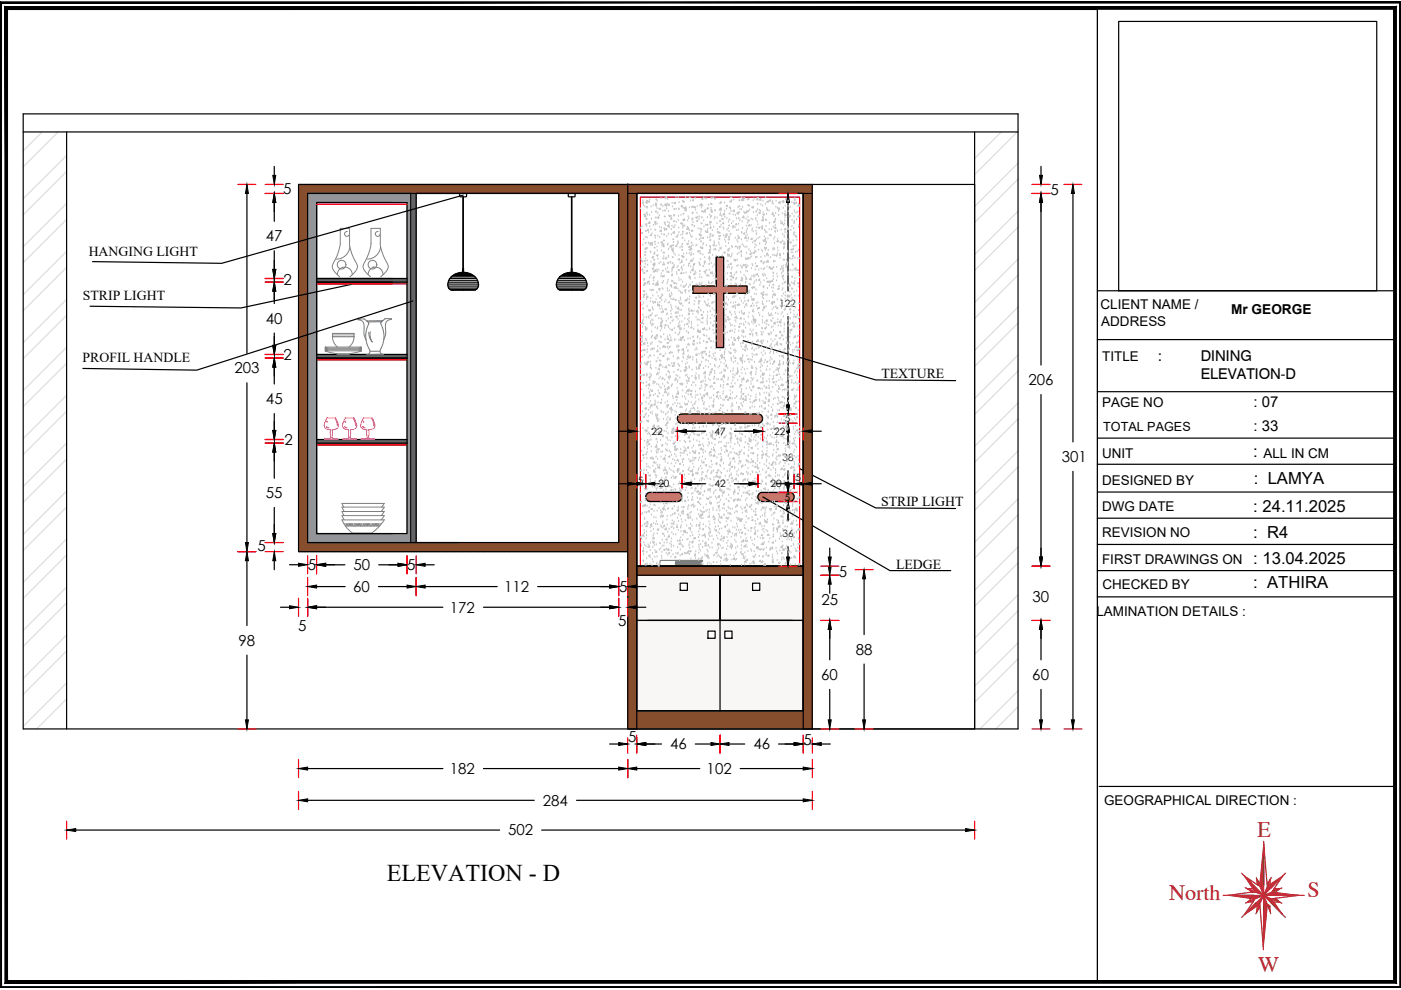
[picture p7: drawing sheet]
<svg xmlns="http://www.w3.org/2000/svg" width="297mm" height="210mm" viewBox="0 0 297 210" stroke-linecap="round" stroke-linejoin="round" font-family="sans-serif">
<defs><g id="words">
<text font-size="5.1" x="82" y="186.9">ELEVATION - D</text>
<g font-size="4.7" fill="#991b1e">
<text x="266.6" y="177.4">E</text>
<text x="247.9" y="190.7">North</text>
<text x="277.2" y="190.2">S</text>
<text x="266.7" y="206.1">W</text>
</g>
<g font-size="3.5">
<text x="265.7" y="96.9">:</text>
<text x="265.8" y="102.6">: LAMYA</text>
<text x="265.7" y="108.6">: 24.11.2025</text>
<text x="265.7" y="114">: R4</text>
<text x="265.7" y="119.7">: 13.04.2025</text>
<text x="265.7" y="124.7">: ATHIRA</text>
</g>
<g font-size="3.2">
<text x="60" y="41.2">5</text>
<text x="222.7" y="41.3">5</text>
<text x="56.4" y="51.2">47</text>
<text x="60.1" y="60.4">2</text>
<text x="56.4" y="68.6">40</text>
<text x="60.1" y="76.4">2</text>
<text x="245.5" y="76.5">:</text>
<text x="254.6" y="76.5">DINING</text>
<text x="49.7" y="79.2">203</text>
<text x="218.1" y="81.7">206</text>
<text x="254.6" y="80.4">ELEVATION-D</text>
<text x="56.4" y="85.7">45</text>
<text x="265.8" y="86.4">: 07</text>
<text x="60.3" y="94.4">2</text>
<text x="265.8" y="91.4">: 33</text>
<text x="225.1" y="98">301</text>
<text x="56.4" y="105.6">55</text>
<text x="54.6" y="116.9">5</text>
<text x="65.3" y="120.9">5</text>
<text x="74.9" y="125.5">60</text>
<text x="74.9" y="120.9">50</text>
<text x="86.3" y="120.9">5</text>
<text x="106.9" y="125.5">112</text>
<text x="131.3" y="125.5">5</text>
<text x="177.8" y="122.3">5</text>
<text x="95.4" y="129.9">172</text>
<text x="174.2" y="128.2">25</text>
<text x="218.9" y="127.7">30</text>
<text x="50.6" y="136.9">98</text>
<text x="63.2" y="133.7">5</text>
<text x="131" y="132.8">5</text>
<text x="181.4" y="138.8">88</text>
<text x="174.1" y="144.2">60</text>
<text x="218.9" y="144.2">60</text>
<text x="133.2" y="157.4">5</text>
<text x="142.1" y="158.9">46</text>
<text x="159.7" y="158.9">46</text>
<text x="170.3" y="158">5</text>
<text x="95.4" y="164.1">182</text>
<text x="149.8" y="164.1">102</text>
<text x="115.1" y="170.8">284</text>
<text x="107.7" y="177.1">502</text>
</g>
<g font-size="2.9">
<text x="18.8" y="54.2">HANGING LIGHT</text>
<text x="17.6" y="63.6">STRIP LIGHT</text>
<text x="233.3" y="65.5">CLIENT NAME /</text>
<text x="233.5" y="69.2">ADDRESS</text>
<text x="261" y="66.5">Mr GEORGE</text>
<text x="17.5" y="76.8">PROFIL HANDLE</text>
<text x="233.7" y="76.5">TITLE</text>
<text x="186.9" y="80.2">TEXTURE</text>
<text x="233.7" y="86.4">PAGE NO</text>
<text x="233.7" y="97">UNIT</text>
<text x="267.9" y="97">ALL IN CM</text>
<text x="186.8" y="107.3">STRIP LIGHT</text>
<text x="233.7" y="102.8">DESIGNED BY</text>
<text x="233.7" y="108.4">DWG DATE</text>
<text x="233.7" y="113.8">REVISION NO</text>
<text x="233.7" y="119.5">FIRST DRAWINGS ON</text>
<text x="190" y="120.6">LEDGE</text>
<text x="233.8" y="124.8">CHECKED BY</text>
<text x="232.5" y="130.7">LAMINATION DETAILS :</text>
<text x="234.1" y="170.7">GEOGRAPHICAL DIRECTION :</text>
</g>
<text font-size="2.7" x="233.9" y="91.3">TOTAL PAGES</text>
<g font-size="2.1">
<text x="165.2" y="65.2">122</text>
<text x="166.4" y="89.5">5</text>
<text x="138.2" y="92.2">22</text>
<text x="151.5" y="92.2">47</text>
<text x="164.1" y="92.2">22</text>
<text x="165.9" y="97.8">38</text>
<text x="168.7" y="101.9">5</text>
<text x="135.2" y="102.6">5</text>
<text x="139.6" y="103.3">20</text>
<text x="151.5" y="103.3">42</text>
<text x="163.4" y="103.3">20</text>
<text x="166.4" y="106.1">5</text>
<text x="165.9" y="113.9">36</text>
</g>
</g></defs>
<!-- layer: 0 -->
<g fill="none" stroke="#f9f7f6" stroke-width=".25">
<path d="M135.1 122h-.1M135.1 122l-.1 .1M135.2 122l-.2 .1M135.3 131.5l-.3 .3M135.3 122l-.3 .2M135.3 122l-.3 .3M135.4 122l-.4 .3M135.5 122l-.5 .4M135.5 122l-.5 .5M135.6 122l-.6 .5M135.7 131.5l-.7 .7M135.7 122l-.7 .6"/>
<path d="M135.7 122l-.7 .7M135.8 122l-.8 .7M135.9 122l-.9 .8M135.9 122l-.9 .9M136 131.5l-1 1M136 122l-1 1M136.1 122l-1.1 1M136.2 131.5l-1.2 1.2M136.2 122l-1.2 1.1M136.3 122l-1.3 1.2M136.3 131.5l-1.3 1.4M136.3 122l-1.3 1.3"/>
<path d="M136.4 122l-1.4 1.4M136.5 122l-1.5 1.4M136.6 122l-1.6 1.5M136.7 122l-1.7 1.6M136.7 131.5l-1.7 1.8M136.8 122l-1.8 1.7M136.8 122l-1.8 1.8M136.9 122l-1.9 1.8M137 122l-2 1.9M137 131.5l-2 2M137 122l-2 2M137.1 122l-2.1 2"/>
<path d="M137.2 122l-2.2 2.1M137.2 122l-2.2 2.2M137.3 122l-2.3 2.2M137.4 122l-2.4 2.3M137.5 122l-2.5 2.4M137.6 122l-2.6 2.5M137.6 122l-2.6 2.6M137.7 131.5l-2.7 2.7M137.7 122l-2.7 2.6M137.8 122l-2.8 2.7M137.8 122l-2.8 2.8M137.9 131.5l-2.9 2.9"/>
<path d="M137.9 122l-2.9 2.8M138 122l-3 3M138.1 122l-3.1 3M138.2 122l-3.2 3.2M138.3 122l-3.3 3.3M138.4 122l-3.4 3.3M138.5 122l-3.5 3.4M138.6 122l-3.6 3.5M138.6 131.5l-3.6 3.7M138.7 122l-3.7 3.7M138.8 122l-3.8 3.7M138.9 122l-3.9 3.8"/>
<path d="M139 122l-4 3.9M139.1 131.5l-4.1 4.1M139.1 122l-4.1 4M139.1 122l-4.1 4.1M139.2 122l-4.2 4.1M139.3 131.5l-4.3 4.3M139.3 122l-4.3 4.2M139.4 131.5l-4.4 4.4M139.4 122l-4.4 4.3M139.5 122l-4.5 4.4M139.6 131.5l-4.6 4.6M139.6 122l-4.6 4.5"/>
<path d="M139.7 122l-4.7 4.6M139.7 122l-4.7 4.7M139.8 122l-4.8 4.7M139.9 122l-4.9 4.8M139.9 131.5l-4.9 5M139.9 122l-4.9 4.9M140 122l-5 5M140.1 131.5l-5.1 5.1M140.1 122l-5.1 5M140.2 122l-5.2 5.1M140.3 122l-5.3 5.2M140.3 131.5l-5.3 5.4"/>
<path d="M140.3 122l-5.3 5.3M140.4 122l-5.4 5.4M140.5 122l-5.5 5.4M140.6 122l-5.6 5.5M140.7 131.5l-5.7 5.7M140.7 122l-5.7 5.6M140.7 122l-5.7 5.7M140.8 122l-5.8 5.8M140.9 122l-5.9 5.8M141 122l-6 5.9M141 122l-6 6M141.1 122l-6.1 6"/>
<path d="M141.2 122l-6.2 6.1M141.2 122l-6.2 6.2M141.3 122l-6.3 6.2M141.4 122l-6.4 6.3M141.4 122l-6.4 6.4M141.6 122l-6.6 6.5M141.6 122l-6.6 6.6M141.7 122l-6.7 6.6M141.8 122l-6.8 6.7M141.8 122l-6.8 6.8M141.9 122l-6.9 6.8M142 122l-7 6.9"/>
<path d="M142 122l-7 7M142.1 122l-7.1 7M142.2 122l-7.2 7.2M142.3 122l-7.3 7.3M142.4 122l-7.4 7.3M142.5 122l-7.5 7.4M142.6 122l-7.6 7.5M142.6 122l-7.6 7.6M142.7 122l-7.7 7.7M142.8 122l-7.8 7.7M142.9 122l-7.9 7.8M143 122l-8 7.9"/>
<path d="M143.1 122l-8.1 8M143.1 122l-8.1 8.1M143.2 122l-8.2 8.1M143.3 131.5l-8.3 8.3M143.3 122l-8.3 8.2M143.3 122l-8.3 8.3M143.4 122l-8.4 8.3M143.5 122l-8.5 8.4M143.5 131.5l-8.5 8.6M143.5 122l-8.5 8.5M143.6 122l-8.6 8.5M143.7 122l-8.7 8.7"/>
<path d="M143.8 131.5l-8.8 8.8M143.8 122l-8.8 8.7M143.9 122l-8.9 8.8M143.9 122l-8.9 8.9M144 131.5l-9 9M144 122l-9 9M144.1 122l-9.1 9M144.2 122l-9.2 9.1M144.2 123.7l-9.2 9.2M144.2 123.8l-9.2 9.2M144.2 123.8l-9.2 9.3M144.2 123.9l-9.2 9.2"/>
<path d="M144.2 124.1l-9.2 9.2M144.2 124.2l-9.2 9.2M144.2 124.5l-9.2 9.2M144.2 124.6l-9.2 9.2M144.2 124.6l-9.2 9.3M144.2 124.7l-9.2 9.3M144.2 124.8l-9.2 9.2M144.2 124.9l-9.2 9.2M144.2 125.1l-9.2 9.3M144.2 124l-7.5 7.5M144.2 124.1l-7.5 7.4M144.2 124.2l-7.3 7.3"/>
<path d="M144.2 124.4l-7.1 7.1M144.2 124.9l-6.6 6.6M144.2 125.1l-6.5 6.4M144.2 125.2l-6.3 6.3M144.3 122l-9.3 9.2M144.3 125.2l-9.3 9.3M144.4 125.2l-9.4 9.3M144.4 122l-9.4 9.4M144.4 125.2l-9.4 9.4M144.5 122l-9.5 9.4M144.5 125.2l-9.5 9.5M144.5 131.5l-9.5 9.6"/>
<path d="M144.6 122l-9.6 9.5M144.6 125.2l-9.6 9.6M144.6 122l-9.5 9.5M144.7 122l-9.7 9.6M144.7 125.2l-6.4 6.3M144.7 131.5l-9.7 9.8M144.7 122l-9.5 9.5M144.8 125.2l-9.8 9.7M144.8 122l-9.8 9.7M144.9 125.2l-9.9 9.8M144.9 122l-9.9 9.8M145 122l-10 9.9"/>
<path d="M145 131.5l-10 10M145 125.2l-10 9.9M145 122l-10 10M145 125.2l-10 10M145.1 122l-10.1 10.1M145.1 125.2l-10.1 10.1M145.2 125.2l-10.2 10.2M145.2 122l-10.2 10.1M145.3 125.2l-10.3 10.2M145.3 122l-9.6 9.5M145.4 122l-10.4 10.3M145.4 125.2l-10.4 10.3"/>
<path d="M145.4 122l-9.5 9.5M145.5 125.2l-6.4 6.3M145.5 131.5l-10.5 10.5M145.5 122l-9.6 9.5M145.5 125.2l-10.5 10.5M145.6 122l-10.6 10.5M145.6 125.2l-10.6 10.5M145.6 122l-10.6 10.6M145.7 125.2l-6.4 6.3M145.7 122l-10.7 10.7M145.7 131.5l-10.7 10.7M145.7 125.2l-10.7 10.6"/>
<path d="M145.8 122l-9.6 9.5M145.9 122l-10.9 10.8M145.9 131.5l-10.9 10.9M146 122l-1.7 1.6M146.1 122l-1.7 1.6M146.2 131.5l-11.2 11.2M146.2 122l-1.7 1.6M146.2 122l-1.6 1.6M146.3 122l-1.7 1.6M146.4 122l-1.7 1.6M146.4 131.5l-11.4 11.5M146.5 122l-1.8 1.6"/>
<path d="M146.5 122l-1.7 1.6M146.6 131.5l-11.6 11.7M146.6 122l-1.7 1.6M146.7 122l-1.7 1.6M146.8 122l-1.7 1.6M146.9 122l-1.7 1.6M147 122l-1.7 1.6M147.1 122l-1.7 1.6M147.2 131.5l-12.2 12.2M147.2 122l-1.7 1.6M147.3 122l-1.7 1.6M147.4 122l-1.7 1.6"/>
<path d="M147.4 131.5l-12.4 12.4M147.5 122l-1.8 1.7M147.7 122l-2 1.9M147.8 122l-2.1 2M147.9 122l-2.2 2.1M148 122l-2.3 2.2M148.1 122l-2.4 2.3M148.2 122l-2.5 2.3M148.2 131.5l-13.2 13.2M148.2 122l-2.5 2.4M148.3 122l-2.6 2.5M148.4 122l-2.7 2.6"/>
<path d="M148.4 131.5l-13.4 13.4M148.5 122l-2.8 2.7M148.6 122l-2.9 2.7M148.6 122l-2.9 2.8M148.6 131.5l-13.6 13.6M148.7 122l-3 2.9M148.8 122l-3.1 3M148.9 131.5l-13.9 13.9M148.9 122l-3.2 3.1M149 122l-3.3 3.2M149 122l-14 14M149.1 122l-14.1 14.1"/>
<path d="M149.2 122l-9.6 9.5M149.2 122l-14.2 14.2M149.4 122l-14.4 14.2M149.4 131.5l-14.4 14.4M149.4 122l-14.4 14.3M149.5 122l-14.5 14.4M149.6 122l-14.6 14.5M149.6 122l-9.6 9.5M149.7 122l-14.7 14.7M149.8 122l-14.8 14.7M149.8 122l-9.5 9.5M149.9 131.5l-14.9 14.9"/>
<path d="M149.9 122l-14.9 14.8M150 122l-15 14.9M150 122l-15 15M150.1 131.5l-15.1 15.1M150.1 133.9l-15.1 15M150.1 133.9l-15.1 15.1M150.1 134l-15.1 15.1M150.1 134l-15.1 15.2M150.1 134.2l-15.1 15.1M150.1 134.3l-15.1 15M150.1 134.3l-15.1 15.1M150.1 134.4l-15.1 15.1"/>
<path d="M150.1 134.5l-15.1 15.1M150.1 134.6l-15.1 15.1M150.1 134.7l-15.1 15M150.1 134.7l-15.1 15.2M150.1 134.9l-15.1 15M150.1 134.9l-15.1 15.1M150.1 135l-15.1 15.1M150.1 135.1l-15.1 15M150.1 135.1l-15.1 15.1M150.1 135.2l-15.1 15.1M150.1 135.3l-15.1 15.1M150.1 122l-9.6 9.5"/>
<path d="M150.2 135.3l-15.2 15.3M150.2 122l-15.2 15.1M150.3 122l-15.3 15.3M150.3 131.5l-15.3 15.3M150.3 135.3l-15.3 15.3M150.4 122l-15.4 15.3M150.4 135.3l-15.4 15.4M150.4 122l-15.4 15.4M150.4 135.3l-15.3 15.4M150.5 135.3l-15.4 15.4M150.5 122l-15.5 15.5M150.6 135.3l-15.4 15.4"/>
<path d="M150.6 122l-15.6 15.5M150.7 122l-15.7 15.6M150.7 135.3l-15.4 15.4M150.7 122l-15.7 15.7M150.8 122l-15.8 15.7M150.8 135.3l-15.4 15.4M150.8 131.5l-15.8 15.9M150.8 135.3l-15.3 15.4M150.9 135.3l-15.4 15.4M150.9 122l-15.9 15.9M151 122l-16 15.9M151.1 122l-16.1 16"/>
<path d="M151.1 131.5l-16.1 16.1M151.1 135.3l-15.5 15.4M151.1 122l-16.1 16.1M151.1 135.3l-15.4 15.4M151.2 135.3l-15.4 15.4M151.2 122l-16.2 16.1M151.2 135.3l-15.3 15.4M151.3 122l-16.3 16.2M151.3 122l-16.3 16.3M151.3 135.3l-15.4 15.4M151.4 122l-16.4 16.4M151.4 135.3l-15.4 15.4"/>
<path d="M151.5 135.3l-15.4 15.4M151.5 122l-16.5 16.4M151.5 131.5l-16.5 16.6M151.5 135.3l-15.3 15.4M151.6 135.3l-15.4 15.4M151.6 122l-16.6 16.5M151.7 122l-16.7 16.5M151.7 122l-16.7 16.7M151.8 122l-16.8 16.8M151.9 131.5l-16.9 16.9M151.9 122l-16.9 16.8M151.9 122l-16.9 16.9"/>
<path d="M152 122l-17 17M152.1 122l-17.1 17M152.2 122l-17.2 17.1M152.3 122l-17.3 17.2M152.4 122l-17.4 17.4M152.5 122l-17.5 17.4M152.5 131.5l-2.2 2.3M152.6 122l-17.6 17.5M152.6 122l-17.6 17.6M152.7 135.2l-15.5 15.5M152.7 136.6l-14.1 14.1M152.7 137.2l-13.6 13.5"/>
<path d="M152.7 122l-17.7 17.7M152.7 131.5l-2.2 2.3M152.8 122l-9.6 9.5M152.9 122l-17.9 17.8M153 131.5l-2.3 2.3M153 122l-18 17.9M153 122l-9.6 9.5M153.1 122l-9.6 9.5M153.2 122l-18.2 18.1M153.2 131.5l-2.3 2.3M153.2 122l-18.2 18.2M153.3 122l-9.6 9.5"/>
<path d="M153.4 131.5l-2.3 2.3M153.4 122l-18.4 18.2M153.4 122l-18.4 18.4M153.5 131.5l-2.3 2.3M153.5 122l-9.6 9.5M153.6 122l-18.6 18.5M153.6 122l-18.6 18.6M153.7 133.9l-16.9 16.8M153.7 133.9l-16.8 16.8M153.7 134l-16.7 16.7M153.7 134.1l-16.6 16.6M153.7 134.2l-16.5 16.5"/>
<path d="M153.7 134.3l-16.4 16.4M153.7 134.4l-16.3 16.3M153.7 134.5l-16.3 16.2M153.7 134.5l-16.2 16.2M153.7 134.6l-16.1 16.1M153.7 134.7l-16.1 16M153.7 134.7l-16 16M153.7 134.8l-15.9 15.9M153.7 134.9l-15.8 15.8M153.7 135l-15.7 15.7M153.7 135.1l-15.6 15.6M153.7 135.2l-15.5 15.5"/>
<path d="M153.7 135.3l-15.5 15.4M153.7 131.5l-2.3 2.3M153.7 122l-9.6 9.5M153.7 135.3l-15.4 15.4M153.8 122l-18.8 18.7M153.8 135.3l-15.4 15.4M153.8 135.3l-15.3 15.4M153.8 122l-18.8 18.8M153.9 135.3l-1.2 1.3M153.9 122l-18.9 18.9M154 131.5l-2.4 2.4M154 122l-19 18.9"/>
<path d="M154 122l-9.6 9.5M154 135.3l-15.4 15.4M154.1 122l-19.1 19M154.1 135.3l-15.4 15.4M154.2 135.3l-15.4 15.4M154.2 122l-19.2 19.1M154.2 131.5l-2.6 2.6M154.2 135.3l-15.3 15.4M154.2 122l-9.5 9.5M154.3 122l-19.3 19.2M154.3 135.3l-15.4 15.4M154.4 122l-19.4 19.3"/>
<path d="M154.4 135.3l-15.4 15.4M154.4 122l-9.5 9.5M154.4 135.3l-15.3 15.4M154.5 131.5l-2.9 2.9M154.5 122l-9.6 9.5M154.6 135.3l-15.4 15.4M154.6 122l-19.6 19.5M154.7 131.5l-3.1 3M154.7 122l-19.7 19.6M154.7 131.5l-3.1 3.1M154.7 122l-19.7 19.7M154.7 135.3l-15.4 15.4"/>
<path d="M154.8 122l-19.8 19.7M154.8 135.3l-15.4 15.4M154.8 135.3l-15.3 15.4M154.9 122l-19.9 19.8M154.9 135.3l-15.4 15.4M154.9 122l-19.9 19.9M155 122l-9.6 9.5M155 135.3l-15.4 15.4M155.1 122l-20.1 19.9M155.1 135.3l-15.4 15.4M155.1 122l-20.1 20.1M155.2 131.5l-3.6 3.6"/>
<path d="M155.2 122l-9.6 9.5M155.3 122l-9.6 9.5M155.3 122l-20.3 20.3M155.4 131.5l-3.8 3.8M155.4 122l-20.4 20.4M155.5 131.5l-19.2 19.2M155.5 122l-9.6 9.5M155.5 122l-20.5 20.5M155.6 122l-20.6 20.6M155.7 131.5l-19.2 19.2M155.7 122l-20.7 20.6M155.7 122l-9.6 9.5"/>
<path d="M155.8 122l-20.8 20.8M155.9 122l-9.6 9.5M155.9 122l-9.5 9.5M156 122l-21 20.9M156.1 122l-21.1 21M156.1 122l-9.5 9.5M156.2 122l-21.2 21.1M156.3 122l-21.3 21.2M156.3 122l-21.3 21.3M156.4 122l-21.4 21.4M156.5 122l-21.5 21.4M156.6 122l-9.6 9.5"/>
<path d="M156.6 122l-21.6 21.6M156.7 122l-9.6 9.5M156.7 122l-21.7 21.7M156.8 122l-21.8 21.8M156.9 131.5l-2.3 2.3M156.9 122l-9.6 9.5M157 122l-22 21.8M157 122l-22 22M157.1 122l-22.1 22.1M157.2 122l-9.6 9.5M157.2 122l-22.2 22.1M157.3 122l-22.3 22.2"/>
<path d="M157.4 122l-22.4 22.3M157.4 122l-22.4 22.4M157.5 122l-22.5 22.5M157.6 131.5l-2.4 2.4M157.6 122l-22.6 22.5M157.6 122l-22.6 22.6M157.7 122l-9.6 9.5M157.7 131.5l-2.5 2.5M157.8 122l-22.8 22.7M157.8 122l-22.8 22.8M157.9 122l-9.6 9.5M158 122l-23 22.9"/>
<path d="M158 122l-9.6 9.5M158.1 122l-23.1 23.1M158.1 131.5l-2.9 2.9M158.2 122l-9.6 9.5M158.2 131.5l-3 3.1M158.2 122l-23.2 23.2M158.3 122l-23.3 23.3M158.3 131.5l-3.1 3.1M158.4 122l-23.4 23.3M158.4 131.5l-3.2 3.2M158.4 122l-9.5 9.5M158.5 122l-23.5 23.5"/>
<path d="M158.6 122l-23.6 23.5M158.7 122l-9.6 9.5M158.7 122l-23.7 23.6M158.8 122l-23.8 23.7M158.8 131.5l-3.6 3.6M158.9 122l-9.6 9.5M158.9 122l-23.9 23.8M159 122l-24 23.9M159.1 131.5l-19.2 19.2M159.1 122l-24.1 24M159.1 122l-24.1 24.1M159.2 122l-24.2 24.1"/>
<path d="M159.3 122l-24.3 24.2M159.3 122l-24.3 24.3M159.4 122l-9.6 9.5M159.5 122l-9.6 9.5M159.5 122l-24.5 24.5M159.6 124.7l-9.2 9.1M159.6 124.8l-9.1 9M159.6 124.8l-9 9M159.6 125l-8.8 8.8M159.6 125.1l-8.7 8.7M159.6 123.7l-24.6 24.5M159.6 123.8l-24.6 24.5"/>
<path d="M159.6 123.9l-7.7 7.6M159.6 124l-24.6 24.5M159.6 124l-24.6 24.6M159.6 124.1l-24.6 24.6M159.6 124.2l-24.6 24.5M159.6 124.2l-24.6 24.6M159.6 124.3l-24.6 24.6M159.6 124.4l-9.5 9.4M159.6 124.4l-9.4 9.4M159.6 124.5l-6.9 7M159.6 124.6l-9.2 9.2M159.6 124.9l-6.7 6.6"/>
<path d="M159.6 125.2l-6.4 6.3M159.6 131.5l-19.2 19.2M159.6 122l-9.6 9.5M159.7 122l-24.7 24.6M159.7 125.2l-8.7 8.6M159.7 131.5l-19.1 19.2M159.7 122l-24.7 24.7M159.8 125.2l-6.4 6.3M159.8 131.5l-19.2 19.2M159.8 122l-9.6 9.5M159.8 125.2l-8.6 8.6M159.9 122l-24.9 24.8"/>
<path d="M159.9 125.2l-8.6 8.6M159.9 122l-24.9 24.9M160 125.2l-6.4 6.3M160 131.5l-19.2 19.2M160 122l-25 25M160 125.2l-8.6 8.6M160.1 122l-25.1 25M160.1 125.2l-8.6 8.6M160.1 122l-9.5 9.5M160.2 125.2l-8.6 8.6M160.2 122l-25.2 25.2M160.3 131.5l-19.2 19.2"/>
<path d="M160.3 122l-25.3 25.2M160.3 122l-9.5 9.5M160.4 125.2l-6.4 6.3M160.4 122l-25.4 25.3M160.4 125.2l-8.8 8.8M160.5 131.5l-19.2 19.2M160.5 122l-25.5 25.4M160.5 125.2l-8.9 8.9M160.5 131.5l-19.1 19.2M160.6 122l-9.6 9.5M160.6 125.2l-6.4 6.3M160.6 122l-25.6 25.5"/>
<path d="M160.6 125.2l-9 9M160.7 122l-25.7 25.7M160.7 125.2l-9.1 9.1M160.8 125.2l-6.4 6.3M160.8 131.5l-19.2 19.2M160.8 122l-9.6 9.5M160.9 125.2l-9.3 9.1M160.9 122l-25.9 25.8M160.9 125.2l-9.3 9.3M161 122l-26 25.9M161 131.5l-19.2 19.2M161 122l-26 26"/>
<path d="M161 125.2l-6.4 6.3M161.1 131.5l-19.2 19.2M161.1 122l-9.6 9.5M161.1 122l-26.1 26.1M161.2 122l-26.2 26.2M161.3 122l-1.7 1.6M161.4 122l-1.7 1.6M161.5 122l-1.7 1.6M161.6 131.5l-19.2 19.2M161.6 122l-1.7 1.6M161.7 122l-1.7 1.6M161.8 131.5l-19.2 19.2"/>
<path d="M161.8 122l-1.7 1.6M161.9 131.5l-19.2 19.2M161.9 122l-1.7 1.6M162 131.5l-19.2 19.2M162 122l-1.7 1.6M162.1 122l-1.7 1.6M162.2 122l-1.7 1.6M162.2 131.5l-19.1 19.2M162.3 122l-1.7 1.6M162.4 122l-1.7 1.6M162.5 131.5l-19.2 19.2M162.5 122l-1.7 1.6"/>
<path d="M162.6 131.5l-19.2 19.2M162.6 122l-1.7 1.6M162.7 122l-1.7 1.6M162.7 131.5l-19.2 19.2M162.8 122l-1.7 1.6M162.9 122l-1.8 1.7M162.9 122l-1.8 1.8M163 122l-1.9 1.8M163.1 122l-2 1.9M163.1 122l-2 2M163.2 131.5l-19.2 19.2M163.2 122l-2.1 2.1"/>
<path d="M163.2 131.5l-19.1 19.2M163.3 122l-2.2 2.1M163.3 122l-2.2 2.2M163.4 122l-2.3 2.3M163.5 131.5l-19.2 19.2M163.5 122l-2.4 2.3M163.5 122l-2.4 2.4M163.6 122l-2.5 2.5M163.7 131.5l-19.2 19.2M163.7 122l-2.6 2.5M163.7 122l-2.6 2.6M163.8 122l-2.7 2.7"/>
<path d="M163.9 122l-2.8 2.7M163.9 131.5l-19.1 19.2M163.9 122l-2.8 2.8M164 122l-2.9 2.9M164.1 122l-3 2.9M164.1 122l-3 3M164.2 131.5l-19.2 19.2M164.3 122l-3.2 3.1M164.3 122l-12.7 12.7M164.4 122l-12.8 12.7M164.4 131.5l-19.2 19.2M164.5 122l-12.9 12.8"/>
<path d="M164.6 122l-13 12.9M164.6 131.5l-19.2 19.2M164.6 122l-13 13M164.7 122l-13.1 13M164.7 122l-9.5 9.5M164.8 122l-13.2 13.2M164.9 122l-13.3 13.2M165 131.5l-19.2 19.2M165 122l-9.6 9.5M165.1 122l-28.8 28.7M165.1 131.5l-19.1 19.2M165.1 122l-9.5 9.5"/>
<path d="M165.2 122l-28.8 28.7M165.3 122l-28.7 28.7M165.4 122l-28.8 28.7M165.4 131.5l-19.2 19.2M165.4 122l-28.7 28.7M165.5 122l-28.7 28.7M165.6 122l-11.9 11.8M165.6 122l-11.8 11.8M165.8 122l-11.9 11.8M165.9 131.5l-19.2 19.2M165.9 122l-11.9 11.8M166 122l-11.9 11.8"/>
<path d="M166 131.5l-19.1 19.2M166 122l-11.8 11.8M166.1 131.5l-19.2 19.2M166.1 122l-11.8 11.8M166.2 122l-11.8 11.8M166.3 122l-11.9 11.8M166.3 131.5l-19.2 19.2M166.3 122l-11.8 11.8M166.4 122l-11.9 11.8M166.6 122l-11.9 11.8M166.7 122l-11.9 11.8M166.7 122l-11.8 11.8"/>
<path d="M166.8 131.5l-19.2 19.2M166.8 122l-11.9 11.8M166.9 122l-11.9 11.8M166.9 131.5l-19.1 19.2M166.9 122l-11.8 11.8M167 122l-11.8 11.8M167.1 131.5l-19.2 19.2M167.1 122l-11.9 11.8M167.3 122l-12.1 12M167.3 131.5l-19.1 19.2M167.3 122l-12.1 12.1M167.4 122l-12.2 12.2"/>
<path d="M167.5 122l-12.3 12.2M167.5 131.5l-19.2 19.2M167.5 122l-12.3 12.3M167.6 131.5l-19.2 19.2M167.6 122l-9.6 9.5M167.7 122l-12.5 12.4M167.8 122l-12.6 12.5M167.9 131.5l-19.2 19.2M167.9 122l-9.6 9.5M168 122l-12.8 12.8M168.1 131.5l-19.2 19.2M168.1 122l-12.9 12.8"/>
<path d="M168.1 122l-12.9 12.9M168.2 131.5l-19.2 19.2M168.2 122l-13 13M168.3 122l-13.1 13M168.3 122l-9.5 9.5M168.4 122l-13.2 13.2M168.5 122l-13.3 13.2M168.6 122l-9.6 9.5M168.6 131.5l-19.2 19.2M168.7 122l-28.9 28.7M168.7 122l-28.7 28.7M168.8 122l-28.7 28.7"/>
<path d="M168.8 131.5l-19.2 19.2M168.9 122l-28.7 28.7M168.9 131.5l-19.1 19.2M169 122l-28.8 28.7M169 122l-28.7 28.7M169 131.5l-19.2 19.2M169.1 122l-9.6 9.5M169.1 122l-28.8 28.7M169.2 122l-28.7 28.7M169.3 131.5l-19.2 19.2M169.4 122l-9.7 9.5M169.4 122l-28.7 28.7"/>
<path d="M169.5 122l-28.7 28.7M169.6 131.5l-19.2 19.2M169.6 122l-9.6 9.5M169.6 131.5l-19.1 19.2M169.6 122l-28.7 28.7M169.7 122l-28.7 28.7M169.8 122l-28.8 28.7M169.8 131.5l-19.2 19.2M169.8 122l-9.5 9.5M169.9 122l-28.7 28.7M170 131.5l-19.2 19.2M170 122l-28.8 28.7"/>
<path d="M170.1 122l-9.6 9.5M170.2 122l-28.8 28.7M170.2 131.5l-19.1 19.2M170.3 122l-28.8 28.7M170.3 122l-28.7 28.7M170.3 122.1l-28.6 28.6M170.3 122.2l-28.5 28.5M170.3 122.4l-28.3 28.3M170.3 122.5l-28.2 28.2M170.3 122.6l-28.1 28.1M170.3 122.8l-28 27.9M170.3 122.8l-27.8 27.9"/>
<path d="M170.3 123l-27.8 27.7M170.3 123.1l-27.7 27.6M170.3 123.2l-27.4 27.5M170.3 123.3l-27.4 27.4M170.3 123.4l-27.3 27.3M170.3 123.5l-27.2 27.2M170.3 123.6l-27.1 27.1M170.3 123.7l-27 27M170.3 123.9l-26.8 26.8M170.3 124l-26.7 26.7M170.3 124.1l-26.6 26.6M170.3 124.2l-26.5 26.5"/>
<path d="M170.3 124.3l-26.4 26.4M170.3 124.5l-26.1 26.2M170.3 124.7l-26.1 26M170.3 124.7l-26 26M170.3 124.8l-25.9 25.9M170.3 124.9l-25.7 25.8M170.3 125l-25.7 25.7M170.3 125.1l-25.6 25.6M170.3 125.2l-25.5 25.5M170.3 125.3l-25.4 25.4M170.3 125.4l-25.3 25.3M170.3 125.5l-25.2 25.2"/>
<path d="M170.3 125.6l-25.1 25.1M170.3 125.7l-25 25M170.3 125.8l-24.9 24.9M170.3 125.9l-24.8 24.8M170.3 126l-24.7 24.7M170.3 126.2l-24.6 24.5M170.3 126.2l-24.5 24.5M170.3 126.4l-24.4 24.3M170.3 126.4l-24.3 24.3M170.3 126.6l-24.2 24.1M170.3 126.7l-24 24M170.3 126.8l-23.9 23.9"/>
<path d="M170.3 126.8l-23.8 23.9M170.3 126.9l-23.8 23.8M170.3 127l-23.7 23.7M170.3 127.1l-23.7 23.6M170.3 127.2l-23.5 23.5M170.3 127.4l-23.3 23.3M170.3 127.5l-23.2 23.2M170.3 127.6l-23.1 23.1M170.3 127.6l-23 23.1M170.3 127.7l-23 23M170.3 127.8l-22.9 22.9M170.3 127.9l-22.8 22.8"/>
<path d="M170.3 128.1l-22.6 22.6M170.3 128.2l-22.5 22.5M170.3 128.3l-22.4 22.4M170.3 128.4l-22.3 22.3M170.3 128.5l-22.2 22.2M170.3 128.6l-22.1 22.1M170.3 128.7l-22 22M170.3 128.9l-21.8 21.8M170.3 128.9l-21.7 21.8M170.3 129.1l-21.7 21.6M170.3 129.2l-21.5 21.5M170.3 129.3l-21.5 21.4"/>
<path d="M170.3 129.4l-21.3 21.3M170.3 129.5l-21.2 21.2M170.3 129.6l-21.1 21.1M170.3 129.7l-21 21M170.3 129.8l-20.9 20.9M170.3 129.9l-20.8 20.8M170.3 130l-20.7 20.7M170.3 130.1l-20.6 20.6M170.3 130.3l-20.4 20.4M170.3 130.4l-20.3 20.3M170.3 130.6l-20.1 20.1M170.3 130.8l-20 19.9"/>
<path d="M170.3 131l-19.8 19.7M170.3 131.1l-19.6 19.6M170.3 131.2l-19.4 19.5M170.3 131.3l-19.4 19.4M170.3 131.4l-19.3 19.3M170.3 131.5l-19.2 19.2M170.3 131.6l-19.1 19.1M170.3 131.7l-19 19M170.3 131.8l-19 18.9M170.3 131.8l-18.9 18.9M170.3 131.9l-18.8 18.8M170.3 132l-18.7 18.7"/>
<path d="M170.3 132.1l-18.6 18.6M170.3 132.2l-18.6 18.5M170.3 132.2l-18.5 18.5M170.3 132.3l-18.4 18.4M170.3 132.4l-18.3 18.3M170.3 132.5l-18.2 18.2M170.3 132.6l-18.1 18.1M170.3 132.7l-18 18M170.3 132.8l-18 17.9M170.3 132.8l-17.9 17.9M170.3 132.9l-17.8 17.8M170.3 133l-17.7 17.7"/>
<path d="M170.3 133.1l-17.6 17.6M170.3 133.2l-17.5 17.5M170.3 133.3l-17.4 17.4M170.3 133.4l-17.3 17.3M170.3 133.5l-17.2 17.2M170.3 133.6l-17.1 17.1M170.3 133.7l-17 17M170.3 133.9l-16.9 16.8M170.3 133.9l-16.8 16.8M170.3 134l-16.7 16.7M170.3 134.1l-16.7 16.6M170.3 134.1l-16.6 16.6"/>
<path d="M170.3 134.2l-16.5 16.5M170.3 134.3l-16.5 16.4M170.3 134.3l-16.4 16.4M170.3 134.4l-16.3 16.3M170.3 134.5l-16.3 16.2M170.3 134.6l-16.1 16.1M170.3 134.7l-16.1 16M170.3 134.7l-16 16M170.3 134.8l-15.9 15.9M170.3 134.9l-15.8 15.8M170.3 135l-15.7 15.7M170.3 135.1l-15.6 15.6"/>
<path d="M170.3 135.2l-15.5 15.5M170.3 135.3l-15.4 15.4M170.3 135.4l-15.3 15.3M170.3 135.5l-15.2 15.2M170.3 135.6l-15.1 15.1M170.3 135.7l-15 15M170.3 135.8l-15 14.9M170.3 135.8l-14.9 14.9M170.3 135.9l-14.8 14.8M170.3 136l-14.7 14.7M170.3 136.1l-14.6 14.6M170.3 136.2l-14.6 14.5"/>
<path d="M170.3 136.2l-14.5 14.5M170.3 136.3l-14.4 14.4M170.3 136.4l-14.3 14.3M170.3 136.5l-14.2 14.2M170.3 136.6l-14.1 14.1M170.3 136.7l-14 14M170.3 136.8l-14 13.9M170.3 136.8l-13.9 13.9M170.3 136.9l-13.8 13.8M170.3 137l-13.7 13.7M170.3 137.1l-13.6 13.6M170.3 137.2l-13.6 13.5"/>
<path d="M170.3 137.2l-13.5 13.5M170.3 137.4l-13.3 13.3M170.3 137.5l-13.2 13.2M170.3 137.6l-13.1 13.1M170.3 137.7l-13 13M170.3 137.8l-12.9 12.9M170.3 137.9l-12.9 12.8M170.3 137.9l-12.8 12.8M170.3 138l-12.7 12.7M170.3 138.1l-12.7 12.6M170.3 138.2l-12.5 12.5M170.3 138.3l-12.5 12.4"/>
<path d="M170.3 138.3l-12.4 12.4M170.3 138.4l-12.3 12.3M170.3 138.5l-12.3 12.2M170.3 138.5l-12.2 12.2M170.3 138.6l-12.1 12.1M170.3 138.7l-12.1 12M170.3 138.7l-12 12M170.3 138.9l-11.8 11.8M170.3 139l-11.7 11.7M170.3 139.1l-11.6 11.6M170.3 139.2l-11.5 11.5M170.3 139.3l-11.4 11.4"/>
<path d="M170.3 139.4l-11.3 11.3M170.3 139.5l-11.2 11.2M170.3 139.6l-11.1 11.1M170.3 139.7l-11 11M170.3 139.8l-11 10.9M170.3 139.8l-10.9 10.9M170.3 139.9l-10.8 10.8M170.3 122l-9.6 9.5M170.3 122.2l-9.4 9.3M170.3 122.7l-8.8 8.8M170.3 122.9l-8.6 8.6M170.3 123.2l-8.3 8.3"/>
<path d="M170.3 123.5l-8.1 8M170.3 123.6l-7.9 7.9M170.3 123.9l-7.7 7.6M170.3 124.4l-7.1 7.1M170.3 124.6l-6.9 6.9M170.3 124.9l-6.7 6.6M170.3 125.4l-6.2 6.1M170.3 125.6l-6 5.9M170.3 126.1l-5.4 5.4M170.3 126.3l-5.2 5.2M170.3 126.5l-5 5M170.3 127.1l-4.5 4.4"/>
<path d="M170.3 127.2l-4.3 4.3M170.3 127.5l-4 4M170.3 128.1l-3.5 3.4M170.3 128.3l-3.3 3.2M170.3 128.5l-3 3M170.3 128.8l-2.7 2.7M170.3 129l-2.5 2.5M170.3 129.2l-2.3 2.3M170.3 129.8l-1.8 1.7M170.3 130l-1.6 1.5M170.3 130.2l-1.3 1.3M170.3 130.5l-1 1"/>
<path d="M170.3 130.7l-.8 .8M170.3 130.9l-.6 .6M170.3 131.2l-.4 .3M170.3 131.5h-.1M170.3 140l-10.7 10.7M170.3 140.1l-10.6 10.6M170.3 140.2l-10.5 10.5M170.3 140.3l-10.4 10.4M170.3 140.4l-10.3 10.3M170.3 140.5l-10.2 10.2M170.3 140.6l-10.1 10.1M170.3 140.7l-10 10"/>
<path d="M170.3 140.8l-10 9.9M170.3 140.8l-9.9 9.9M170.3 141l-9.7 9.7M170.3 141.1l-9.6 9.6M170.3 141.2l-9.6 9.5M170.3 141.2l-9.5 9.5M170.3 141.3l-9.4 9.4M170.3 141.4l-9.3 9.3M170.3 141.5l-9.2 9.2M170.3 141.6l-9.1 9.1M170.3 141.7l-9 9M170.3 141.8l-8.9 8.9"/>
<path d="M170.3 141.9l-8.9 8.8M170.3 141.9l-8.8 8.8M170.3 142l-8.7 8.7M170.3 142.1l-8.7 8.6M170.3 142.1l-8.6 8.6M170.3 142.2l-8.5 8.5M170.3 142.3l-8.5 8.4M170.3 142.4l-8.3 8.3M170.3 142.5l-8.3 8.2M170.3 142.5l-8.2 8.2M170.3 142.6l-8.1 8.1M170.3 142.7l-8.1 8"/>
<path d="M170.3 142.7l-8 8M170.3 142.8l-7.9 7.9M170.3 142.9l-7.8 7.8M170.3 143.1l-7.6 7.6M170.3 143.2l-7.5 7.5M170.3 143.3l-7.4 7.4M170.3 143.4l-7.3 7.3M170.3 143.5l-7.2 7.2M170.3 143.6l-7.1 7.1M170.3 143.8l-7 6.9M170.3 143.8l-6.9 6.9M170.3 143.9l-6.8 6.8"/>
<path d="M170.3 144l-6.7 6.7M170.3 144.1l-6.6 6.6M170.3 144.2l-6.6 6.5M170.3 144.2l-6.5 6.5M170.3 144.3l-6.4 6.4M170.3 144.4l-6.3 6.3M170.3 144.6l-6.1 6.1M170.3 144.7l-6 6M170.3 144.8l-6 5.9M170.3 144.8l-5.9 5.9M170.3 144.9l-5.8 5.8M170.3 145l-5.7 5.7"/>
<path d="M170.3 145.1l-5.6 5.6M170.3 145.2l-5.6 5.5M170.3 145.2l-5.5 5.5M170.3 145.3l-5.4 5.4M170.3 145.4l-5.3 5.3M170.3 145.5l-5.3 5.2M170.3 145.5l-5.2 5.2M170.3 145.6l-5.1 5.1M170.3 145.7l-5 5M170.3 145.8l-4.9 4.9M170.3 145.9l-4.8 4.8M170.3 146l-4.7 4.7"/>
<path d="M170.3 146.1l-4.6 4.6M170.3 146.2l-4.5 4.5M170.3 146.3l-4.5 4.4M170.3 146.3l-4.4 4.4M170.3 146.4l-4.3 4.3M170.3 146.5l-4.3 4.2M170.3 146.6l-4.1 4.1M170.3 146.7l-4 4M170.3 146.8l-3.9 3.9M170.3 146.9l-3.9 3.8M170.3 146.9l-3.8 3.8M170.3 147l-3.7 3.7"/>
<path d="M170.3 147.1l-3.6 3.6M170.3 147.3l-3.4 3.4M170.3 147.4l-3.3 3.3M170.3 147.5l-3.2 3.2M170.3 147.6l-3.1 3.1M170.3 147.7l-3 3M170.3 147.8l-3 2.9M170.3 147.8l-2.9 2.9M170.3 147.9l-2.8 2.8M170.3 148.1l-2.6 2.6M170.3 148.2l-2.6 2.5M170.3 148.2l-2.5 2.5"/>
<path d="M170.3 148.3l-2.4 2.4M170.3 148.4l-2.4 2.3M170.3 148.4l-2.3 2.3M170.3 148.5l-2.2 2.2M170.3 148.6l-2.1 2.1M170.3 148.8l-2 1.9M170.3 148.8l-1.9 1.9M170.3 148.9l-1.8 1.8M170.3 149l-1.7 1.7M170.3 149.1l-1.6 1.6M170.3 149.2l-1.6 1.5M170.3 149.2l-1.5 1.5"/>
<path d="M170.3 149.3l-1.4 1.4M170.3 149.5l-1.3 1.2M170.3 149.5l-1.2 1.2M170.3 149.6l-1.1 1.1M170.3 149.7l-1 1M170.3 149.8l-.9 .9M170.3 149.9l-.8 .8M170.3 150l-.7 .7M170.3 150.1l-.6 .6M170.3 150.2l-.5 .5M170.3 150.3l-.5 .4M170.3 150.3l-.4 .4"/>
<path d="M170.3 150.4l-.3 .3M170.3 150.5l-.3 .2M170.3 150.5l-.2 .2M170.3 150.6l-.1 .1M170.3 150.7h.1"/>
</g>
<g fill="none" stroke="#dcdcdc" stroke-width=".25">
<path d="M8.9 28l-4 4M12.3 28l-7.4 7.4M14.1 32.9l-9.2 9.2M14.1 36.3l-9.2 9.2M212.3 28l-5.7 5.6M215.7 28l-9.1 9M215.8 34.6l-9.2 9.2M215.8 38l-9.2 9.2M14.1 43.1l-9.2 9.2M14.1 53.3l-9.2 9.2M14.1 46.5l-9.2 9.2M14.1 56.7l-9.2 9.2"/>
<path d="M215.8 44.8l-9.2 9.2M215.8 54.9l-9.2 9.2M215.8 48.2l-9.2 9.2M215.8 58.3l-9.2 9.2M14.1 63.5l-9.2 9.2M14.1 73.6l-9.2 9.2M14.1 66.8l-9.2 9.2M14.1 77l-9.2 9.2M215.8 65.1l-9.2 9.2M215.8 75.3l-9.2 9.2M215.8 68.5l-9.2 9.2M215.8 78.7l-9.2 9.2"/>
<path d="M14.1 83.8l-9.2 9.2M14.1 94l-9.2 9.2M14.1 87.2l-9.2 9.2M14.1 97.3l-9.2 9.2M215.8 85.4l-9.2 9.3M215.8 95.6l-9.2 9.2M215.8 88.8l-9.2 9.2M215.8 99l-9.2 9.2M14.1 104.1l-9.2 9.2M14.1 114.3l-9.2 9.2M14.1 107.5l-9.2 9.2M14.1 117.7l-9.2 9.2"/>
<path d="M215.8 105.8l-9.2 9.2M215.8 116l-9.2 9.2M215.8 109.2l-9.2 9.2M215.8 119.4l-9.2 9.2M14.1 124.5l-9.2 9.2M14.1 134.6l-9.2 9.2M14.1 127.9l-9.2 9.2M14.1 138l-9.2 9.2M215.8 126.1l-9.2 9.2M215.8 136.3l-9.2 9.2M215.8 129.5l-9.2 9.2M215.8 139.7l-9.2 9.2"/>
<path d="M14.1 144.8l-9.2 9.2M14.1 148.2l-6.3 6.4M215.8 146.5l-8 8.1M215.8 149.9l-4.7 4.7"/>
</g>
<g fill="none" stroke="#000" stroke-width=".25">
<path d="M232.7 2v205.8M237.2 4.5h54.7v57.2h-54.7zM4.9 24.1h210.9v130.5h-210.9zM4.9 28h210.9M14.1 28v126.6M58.2 35.3v1.9M63.3 39.1h69.8v77.9h-69.8zM133.1 39.1h39.1v115.5h-39.1zM172.2 39.1v115.5h34.4v-115.5h-34.4v115.5M206.6 28v126.6M220.7 35.3v1.9M52.4 41v33.9"/>
<path d="M58.2 42.9v4M58.2 53.2v3.9M58.2 59v.8M67.1 42.9h19.2v70.2h-19.2zM67.1 59.8h19.2M67.1 59h19.2M83.2 42.9h-16.1v70.2h16.1M95.1 59.8h6.2M95.2 59.4h6M95.5 59h5.4M95.5 58.8l1-.7 .9-.3 1.2-.1 .8 .2 1.2 .6 .6 .7 .2 .8v.9l-.7 .6h-5.1l-.4-.3-.3-.7 .2-.9zM95.7 58.7h5"/>
<path d="M96.1 58.4h4.2M96.4 58.2h3.6M96.8 58h2.8M97.2 57.9h2M97.2 41h-32v74h32M97.5 41h1.4v.6l-1.3 .1-.1-.1zM97.7 57.8h1M98.1 57.7v-.7h.2v.7M98.1 41.7v15.3M98.2 41.4l-51.2 14.4-27.4-.3M98.2 41.7v15.3M118.1 59.8h6.2"/>
<path d="M118.2 59.4h6M118.5 59h5.4M118.5 58.8l1-.7 .9-.3 1.2-.1 .8 .2 1.2 .6 .6 .7 .2 .8v.9l-.7 .6h-5.1l-.4-.3-.3-.7 .2-.9zM118.8 58.7h4.9M119.1 58.4h4.2M119.4 58.2h3.6M119.8 58h2.8M120.2 57.9h2M120.5 41h1.4v.6l-1.3 .1-.1-.1zM120.7 57.8h1M121.1 57.7v-.7h.2v.7M121.2 41.7v15.3"/>
<path d="M133.1 41h1.9M151.9 54.5h1.5v6.2h5v1.5h-5v11.5h-1.5v-11.5h-5v-1.5h5zM151.9 54.5v6.2M167.1 42.9v18.8M170.3 41h1.9M220.7 42.9v34.5M227.5 41v52.7M58.2 61.7v2.7M58.2 70.6v2.6M58.2 77.8v3.6M67.1 75.9h19.2M67.1 75.2h19.2"/>
<path d="M75 60.2l-23.9 5.1-32-.4M87.5 63.8l-45.8 14.7-24.1-.4M95 60.2h6.4M95 60.7h6.4M95.2 61.1h6M95.5 61.4h5.4M98.2 61.5h.1M118 60.2h6.4M118 60.7h6.4M118.2 61.1h6M118.5 61.4h5.4M121.2 61.5h.1"/>
<path d="M157.6 72.2l28 8.4 17 .1M167.1 67.1v18.8M232.7 61.7h62.9M232.7 72h62.9M52.4 81.2v33.8M58.2 87.7v3.6M58.2 95.9v5.5M67.1 94h19.2M67.1 93.2h19.2M131.2 91.4h1.9M143.8 88.1l.6-.3h16.5a.98 .98 0 0 1 .8 1 .98 .98 0 0 1-.8 .9h-16.5a.98 .98 0 0 1-.6-1.6zM145.5 91.4h4.1"/>
<path d="M155.7 91.4h4.1M167.1 91.6v2.7M167.1 99.8v2.7M169.5 99.3l16.1 8.4 17 .1M172.2 91.4h1.9M220.7 83.6v34.5M227.5 99.9v52.7M232.7 92.9h62.7M232.7 98.4h62.7M232.7 83.1h62.9M52.4 118.9v13.7M58.2 107.6v5.5"/>
<path d="M58.2 118.9v1.9M61.4 119.7h1.9M69.1 119.7l4 .1M80.3 119.8h4.1M87.1 115v-74h-21.9v74h66v-74h-43v74M90.1 119.8h2M131.2 102.6h3.8M137.7 104.4a.98 .98 0 0 0-.8 1 .98 .98 0 0 0 .8 .9h6.1M137.7 104.4h6.1M138.8 102.6h2M143.8 104.4a.98 .98 0 0 1 .8 1 .98 .98 0 0 1-.8 .9M146.5 102.6h3.1"/>
<path d="M155.7 102.6h3.1M161.5 104.4a1 1 0 0 0-.8 1 1 1 0 0 0 .8 .9h6.1a.98 .98 0 0 0 .8-.9 .98 .98 0 0 0-.8-1M161.5 104.4h6.1M161.7 105.4l27 15.6h12.9M164.5 102.6h2M167.1 108.2v2.3M167.1 115.9v2.2M170.3 102.6h3.8M175.9 116.2v3.8M232.7 104.3h62.7M232.7 109.9h62.7M232.7 115.4h62.7"/>
<path d="M52.4 138.9v13.7M59.5 128.7h1.9M67.1 124.4h6.1M67.1 128.7h26.8M80.2 124.4h6.1M90.1 124.4h15.3M102.5 128.7h26.8M114 124.4h15.3M135 120h35.3v11.5h-17.6v-9.5v9.5h-17.7zM135 120.8v-79.8h35.3v79.8M135 131.5h35.3v19.2h-35.3zM135 120h35.3"/>
<path d="M135 122h35.3M135 124.4h1.9M135 128.7h1.9M137.3 131.5h30.7M144.2 123.6h1.5v1.6h-1.5zM150.1 133.8h1.5v1.5h-1.5zM152.7 122v28.7M153.7 133.8h1.5v1.5h-1.5zM159.6 123.6h1.5v1.6h-1.5zM170.3 131.5v19.2h-35.3M175.9 123.9v1.9M175.9 133.4v6.5"/>
<path d="M183.2 122.7v11.8M220.7 133.4v6.5M232.7 121h62.7M232.7 126.5h62.7M129.3 157.7h1.9M135 154.6v-113.6h35.3v113.6M136.9 157.7h3.4M147.4 157.7h3.3M154.6 157.7h3.3M165.1 157.7h3.3M174.1 157.7h2M175.9 146.2v6.4"/>
<path d="M183.2 140.8v11.8M220.7 146.2v6.4M16.1 176h89.8M65.2 163h28.7M65.2 169.7h48.1M102.5 163h28.7M114.8 176h89.9M122.2 169.7h48.1M135 163h13.4M156.9 163h13.4M233.1 166.7h62.7"/>
</g>
<g fill="none" stroke="#f00" stroke-width=".25">
<path d="M50.4 39.1h3.9M56.2 39.1h3.9M218.8 39.1h3.8M225.6 39.1h3.8M56.2 41h3.9M56.2 59.8h3.9M56.2 59h3.9M67.1 43.3h19.2M165.1 41h3.9M218.8 41h3.8M56.2 75.9h3.9M56.2 75.2h3.9"/>
<path d="M67.1 76.3h19.2M67.1 60.2h19.2M56.2 94h3.9M56.2 93.2h3.9M67.1 94.3h19.2M135 90.7v2.7M143.6 90.7v2.7M161.7 90.7v2.7M165.1 89.7h3.9M165.1 87.8h3.9M170.3 90.7v2.7M50.4 117h3.9"/>
<path d="M56.2 117h3.9M56.2 115h3.9M65.2 117.8v3.9M67.1 117.8v3.9M86.3 117.8v3.9M88.2 117.8v3.9M135 100.6v2.9M136.9 100.6v2.9M144.6 100.6v2.9M160.7 100.6v2.7M165.1 104.4h3.9M165.1 106.3h3.9"/>
<path d="M168.4 100.6v2.9M170.3 100.6v2M63.3 126.8v3.9M65.2 122.5v3.8M65.2 126.8v3.9M88.2 122.5v3.8M131.2 122.5v3.8M131.2 126.8v3.9M133.1 122.5v3.8M133.1 126.8v3.9M135.8 120v-78.2h33.7v78.2M165.1 120h3.9"/>
<path d="M174 131.5h3.8M174 120h3.8M174 122h3.8M181.3 120.8h3.8M218.8 131.5h3.8M218.8 120h3.8M50.4 154.6h3.9M133.1 156.5v3.2M135 155.8v3.9M152.7 155.8v3.9M170.3 155.8v3.9M172.2 156.5v3.2"/>
<path d="M174 154.6h3.8M181.3 154.6h3.8M218.8 154.6h3.8M225.6 154.6h3.8M14.1 174.1v3.8M63.3 161v3.9M63.3 167.8v3.8M133.1 161v3.9M172.2 161v3.9M172.2 167.8v3.8M206.6 174.1v3.8"/>
</g>
<g fill="#000" stroke="#000" stroke-width=".21">
<path d="M57.8 37.2h.7l-.3 1.9zM220.4 37.2h.6l-.3 1.9zM52.4 39.1l.3 1.9h-.7zM57.8 57.1h.7l-.3 1.9zM58.2 41l.3 1.9h-.7zM167.1 41l.3 1.9h-.6zM220.7 41l.3 1.9h-.6zM227.5 39.1l.3 1.9h-.7zM58.2 75.9l.3 1.9h-.7zM57.8 73.2h.7l-.3 2zM58.2 59.8l.3 1.9h-.7zM58.2 94l.3 1.9h-.7z"/>
<path d="M57.8 91.3h.7l-.3 1.9zM133.1 91.1l1.9 .3-1.9 .4zM143.6 91.4l1.9-.3v.7zM159.8 91.1l1.9 .3-1.9 .4zM167.1 89.7l.3 1.9h-.6zM166.8 85.9h.6l-.3 1.9zM170.3 91.4l1.9-.3v.7zM52 115h.7l-.3 2zM52.4 117l.3 1.9h-.7zM57.8 113.1h.7l-.3 1.9zM58.2 117l.3 1.9h-.7zM63.3 119.4l1.9 .3-1.9 .4z"/>
<path d="M67.1 119.8l2-.4v.7zM67.1 119.7l2-.3v.7zM84.4 119.4l1.9 .4-1.9 .3zM88.2 119.8l1.9-.4v.7zM133.1 102.2l1.9 .4-1.9 .3zM135 102.2l1.9 .4-1.9 .3zM136.9 102.6l1.9-.4v.7zM144.6 102.6l1.9-.4v.7zM158.8 102.2l1.9 .4-1.9 .3zM166.5 102.2l1.9 .4-1.9 .3zM166.8 102.5h.6l-.3 1.9zM167.1 106.3l.3 1.9h-.6z"/>
<path d="M166.8 118.1h.6l-.3 1.9zM168.4 102.6l1.9-.4v.7zM170.3 102.6l1.9-.4v.7zM175.6 118.1h.6l-.3 1.9zM220.4 118.1h.6l-.3 1.9zM61.4 128.4l1.9 .3-1.9 .4zM65.2 124.4l1.9-.3v.6zM65.2 128.7l1.9-.3v.7zM86.3 124.1l1.9 .3-1.9 .3zM88.2 124.4l1.9-.3v.6zM129.3 124.1l1.9 .3-1.9 .3zM129.3 128.4l1.9 .3-1.9 .4z"/>
<path d="M133.1 124.4l1.9-.3v.6zM133.1 128.7l1.9-.3v.7zM175.9 131.5l.3 1.9h-.6zM175.6 120h.6l-.3 2zM175.9 122l.3 1.9h-.6zM183.2 120.8l.3 1.9h-.6zM220.7 131.5l.3 1.9h-.6zM52 152.6h.7l-.3 2zM131.2 157.4l1.9 .3-1.9 .4zM135 157.7l1.9-.3v.7zM150.7 157.4l2 .3-2 .4zM152.7 157.7l1.9-.3v.7z"/>
<path d="M168.4 157.4l1.9 .3-1.9 .4zM172.2 157.7l1.9-.3v.7zM175.6 152.6h.6l-.3 2zM182.9 152.6h.6l-.3 2zM220.4 152.6h.6l-.3 2zM227.1 152.6h.7l-.3 2zM14.1 176l2-.3v.6zM63.3 163l1.9-.4v.7zM63.3 169.7l1.9-.3v.6zM131.2 162.6l1.9 .4-1.9 .3zM133.1 163l1.9-.4v.7zM170.3 162.6l1.9 .4-1.9 .3z"/>
<path d="M170.3 169.4l1.9 .3-1.9 .3zM204.7 175.7l1.9 .3-1.9 .3z"/>
<path d="M1.6 207.9l-.5 .5 294.4-.5zM1.1 208.4l294.4-.5 .5 .5zM295.5 1.9v206l.5 .5zM295.5 1.9l.5-.5v207zM1.6 1.9h293.9l.5-.5zM1.1 1.4h294.9l-294.4 .5zM1.1 1.4l.5 206.5v-206zM1.1 1.4l.5 206.5-.5 .5z"/>
<path d="M1.6 207.9l-.5 .5 294.4-.5zM1.1 208.4l294.4-.5 .5 .5zM295.5 1.9v206l.5 .5zM295.5 1.9l.5-.5v207zM1.6 1.9h293.9l.5-.5zM1.1 1.4h294.9l-294.4 .5zM1.1 1.4l.5 206.5v-206zM1.1 1.4l.5 206.5-.5 .5z"/>
<path d="M.1 209.4h296.9l-.2-.2zM.1 209.4l.2-.2h296.5zM.1 .4v209l.2-.2zM.1 .4l.2 .2v208.6zM.1 .4l.2 .2 296.7-.2zM.3 .6l296.7-.2-.2 .2zM297 .4l-.2 .2 .2 208.8zM296.8 .6l.2 208.8-.2-.2z"/>
</g>
<g fill="none" stroke="#874e2e" stroke-width=".25">
<path d="M63.4 39.1l-.1 .1M63.5 39.1l-.2 .2M63.6 39.1l-.3 .3M63.7 39.1l-.4 .4M63.8 39.1l-.5 .5M63.9 39.1l-.6 .6M64 39.1l-.7 .7M64.1 39.1l-.8 .8M64.2 39.1l-.9 .9M64.3 39.1l-1 1M64.4 39.1l-1.1 1.1M64.5 39.1l-1.2 1.2"/>
<path d="M64.6 39.1l-1.3 1.3M64.7 39.1l-1.4 1.4M64.8 39.1l-1.5 1.5M64.8 39.1l-1.5 1.6M65 39.1l-1.7 1.7M65.1 39.1l-1.8 1.7M65.1 39.1l-1.8 1.8M65.2 39.1l-1.9 1.9M65.2 39.1l-1.9 2M65.3 39.1l-2 2M65.4 39.1l-2.1 2.1M65.5 39.1l-2.2 2.1"/>
<path d="M65.5 39.1l-2.2 2.2M65.6 39.1l-2.3 2.3M65.6 39.1l-2.3 2.4M65.7 39.1l-2.4 2.4M65.9 39.1l-2.6 2.6M66 39.1l-2.7 2.7M66.1 39.1l-2.8 2.8M66.2 39.1l-2.9 2.9M66.3 39.1l-3 3M66.4 39.1l-3.1 3.1M66.5 39.1l-3.2 3.2M66.6 39.1l-3.3 3.3"/>
<path d="M66.7 39.1l-3.4 3.4M66.8 39.1l-3.5 3.5M66.9 39.1l-3.6 3.6M67 39.1l-3.7 3.7M67.1 39.1l-3.8 3.8M67.1 39.1l-3.8 3.9M67.2 39.1l-1.9 1.9M67.3 39.1l-1.9 1.9M67.4 39.1l-2 1.9M67.4 39.1l-1.9 1.9M67.5 39.1l-1.9 1.9M67.6 39.1l-1.9 1.9"/>
<path d="M67.7 39.1l-1.9 1.9M67.8 39.1l-2 1.9M67.8 39.1l-1.9 1.9M67.9 39.1l-1.9 1.9M68 39.1l-2 1.9M68 39.1l-1.9 1.9M68.1 39.1l-1.9 1.9M68.2 39.1l-2 1.9M68.2 39.1l-1.9 1.9M68.3 39.1l-1.9 1.9M68.4 39.1l-2 1.9M68.4 39.1l-1.9 1.9"/>
<path d="M68.5 39.1l-1.9 1.9M68.6 39.1l-1.9 1.9M68.7 39.1l-1.9 1.9M68.8 39.1l-1.9 1.9M68.9 39.1l-1.9 1.9M69 39.1l-1.9 1.9M69.1 39.1l-2 1.9M69.1 39.1l-1.9 1.9M69.2 39.1l-1.9 1.9M69.3 39.1l-2 1.9M69.4 39.1l-1.9 1.9M69.5 39.1l-2 1.9"/>
<path d="M69.5 39.1l-1.9 1.9M69.6 39.1l-1.9 1.9M69.7 39.1l-1.9 1.9M69.8 39.1l-1.9 1.9M69.9 39.1l-2 1.9M70 39.1l-2 1.9M70.1 39.1l-2 1.9M70.1 39.1l-1.9 1.9M70.2 39.1l-1.9 1.9M70.3 39.1l-1.9 1.9M70.4 39.1l-1.9 1.9M70.5 39.1l-2 1.9"/>
<path d="M70.5 39.1l-1.9 1.9M70.7 39.1l-2 1.9M70.7 39.1l-1.9 1.9M70.8 39.1l-1.9 1.9M70.9 39.1l-2 1.9M70.9 39.1l-1.9 1.9M71 39.1l-1.9 1.9M71.1 39.1l-1.9 1.9M71.2 39.1l-1.9 1.9M71.3 39.1l-1.9 1.9M71.4 39.1l-2 1.9M71.4 39.1l-1.9 1.9"/>
<path d="M71.5 39.1l-1.9 1.9M71.6 39.1l-2 1.9M71.6 39.1l-1.9 1.9M71.8 39.1l-2 1.9M71.8 39.1l-1.9 1.9M71.9 39.1l-1.9 1.9M72 39.1l-2 1.9M72 39.1l-1.9 1.9M72.1 39.1l-1.9 1.9M72.2 39.1l-2 1.9M72.2 39.1l-1.9 1.9M72.3 39.1l-1.9 1.9"/>
<path d="M72.4 39.1l-2 1.9M72.5 39.1l-1.9 1.9M72.6 39.1l-1.9 1.9M72.7 39.1l-1.9 1.9M72.8 39.1l-1.9 1.9M72.9 39.1l-1.9 1.9M73 39.1l-1.9 1.9M73.1 39.1l-2 1.9M73.2 39.1l-1.9 1.9M73.3 39.1l-1.9 1.9M73.4 39.1l-1.9 1.9M73.5 39.1l-2 1.9"/>
<path d="M73.5 39.1l-1.9 1.9M73.6 39.1l-1.9 1.9M73.8 39.1l-2 1.9M73.9 39.1l-2 1.9M73.9 39.1l-1.9 1.9M74 39.1l-1.9 1.9M74.1 39.1l-2 1.9M74.1 39.1l-1.9 1.9M74.2 39.1l-1.9 1.9M74.3 39.1l-1.9 1.9M74.5 39.1l-2 1.9M74.5 39.1l-1.9 1.9"/>
<path d="M74.6 39.1l-1.9 1.9M74.7 39.1l-1.9 1.9M74.8 39.1l-1.9 1.9M74.9 39.1l-2 1.9M75 39.1l-2 1.9M75.1 39.1l-1.9 1.9M75.2 39.1l-1.9 1.9M75.3 39.1l-1.9 1.9M75.4 39.1l-1.9 1.9M75.5 39.1l-1.9 1.9M75.6 39.1l-2 1.9M75.7 39.1l-2 1.9"/>
<path d="M75.8 39.1l-2 1.9M75.9 39.1l-1.9 1.9M76 39.1l-2 1.9M76 39.1l-1.9 1.9M76.1 39.1l-1.9 1.9M76.2 39.1l-2 1.9M76.2 39.1l-1.9 1.9M76.3 39.1l-1.9 1.9M76.4 39.1l-1.9 1.9M76.5 39.1l-2 1.9M76.6 39.1l-1.9 1.9M76.7 39.1l-1.9 1.9"/>
<path d="M76.8 39.1l-1.9 1.9M76.9 39.1l-1.9 1.9M77 39.1l-1.9 1.9M77.1 39.1l-2 1.9M77.2 39.1l-2 1.9M77.2 39.1l-1.9 1.9M77.3 39.1l-1.9 1.9M77.4 39.1l-1.9 1.9M77.5 39.1l-2 1.9M77.5 39.1l-1.9 1.9M77.6 39.1l-1.9 1.9M77.7 39.1l-1.9 1.9"/>
<path d="M77.9 39.1l-2 1.9M77.9 39.1l-1.9 1.9M78 39.1l-1.9 1.9M78.1 39.1l-2 1.9M78.1 39.1l-1.9 1.9M78.2 39.1l-1.9 1.9M78.3 39.1l-1.9 1.9M78.4 39.1l-1.9 1.9M78.5 39.1l-2 1.9M78.6 39.1l-1.9 1.9M78.7 39.1l-1.9 1.9M78.8 39.1l-1.9 1.9"/>
<path d="M78.9 39.1l-2 1.9M78.9 39.1l-1.9 1.9M79 39.1l-1.9 1.9M79.1 39.1l-1.9 1.9M79.2 39.1l-2 1.9M79.3 39.1l-1.9 1.9M79.4 39.1l-1.9 1.9M79.5 39.1l-1.9 1.9M79.6 39.1l-2 1.9M79.6 39.1l-1.9 1.9M79.7 39.1l-1.9 1.9M79.8 39.1l-2 1.9"/>
<path d="M79.9 39.1l-2 1.9M80 39.1l-2 1.9M80 39.1l-1.9 1.9M80.1 39.1l-1.9 1.9M80.2 39.1l-2 1.9M80.2 39.1l-1.9 1.9M80.3 39.1l-1.9 1.9M80.4 39.1l-1.9 1.9M80.6 39.1l-2 1.9M80.6 39.1l-1.9 1.9M80.7 39.1l-1.9 1.9M80.8 39.1l-1.9 1.9"/>
<path d="M80.9 39.1l-1.9 1.9M81 39.1l-1.9 1.9M81.1 39.1l-1.9 1.9M81.2 39.1l-1.9 1.9M81.3 39.1l-1.9 1.9M81.4 39.1l-1.9 1.9M81.5 39.1l-2 1.9M81.5 39.1l-1.9 1.9M81.6 39.1l-1.9 1.9M81.7 39.1l-1.9 1.9M81.8 39.1l-1.9 1.9M81.9 39.1l-2 1.9"/>
<path d="M81.9 39.1l-1.9 1.9M82 39.1l-1.9 1.9M82.1 39.1l-2 1.9M82.1 39.1l-1.9 1.9M82.2 39.1l-1.9 1.9M82.3 39.1l-1.9 1.9M82.4 39.1l-1.9 1.9M82.5 39.1l-2 1.9M82.5 39.1l-1.9 1.9M82.6 39.1l-1.9 1.9M82.7 39.1l-1.9 1.9M82.8 39.1l-1.9 1.9"/>
<path d="M82.9 39.1l-2 1.9M82.9 39.1l-1.9 1.9M83 39.1l-1.9 1.9M83.1 39.1l-1.9 1.9M83.2 39.1l-1.9 1.9M83.3 39.1l-1.9 1.9M83.4 39.1l-1.9 1.9M83.5 39.1l-1.9 1.9M83.6 39.1l-2 1.9M83.6 39.1l-1.9 1.9M83.7 39.1l-1.9 1.9M83.8 39.1l-2 1.9"/>
<path d="M83.8 39.1l-1.9 1.9M83.9 39.1l-1.9 1.9M84 39.1l-2 1.9M84 39.1l-1.9 1.9M84.1 39.1l-1.9 1.9M84.2 39.1l-2 1.9M84.2 39.1l-1.9 1.9M84.3 39.1l-1.9 1.9M84.4 39.1l-1.9 1.9M84.5 39.1l-1.9 1.9M84.6 39.1l-2 1.9M84.6 39.1l-1.9 1.9"/>
<path d="M84.7 39.1l-1.9 1.9M84.8 39.1l-1.9 1.9M84.9 39.1l-1.9 1.9M85 39.1l-1.9 1.9M85.1 39.1l-1.9 1.9M85.2 39.1l-1.9 1.9M85.3 39.1l-1.9 1.9M85.4 39.1l-1.9 1.9M85.5 39.1l-2 1.9M85.5 39.1l-1.9 1.9M85.6 39.1l-1.9 1.9M85.7 39.1l-1.9 1.9"/>
<path d="M85.8 39.1l-1.9 1.9M85.9 39.1l-2 1.9M85.9 39.1l-1.9 1.9M86 39.1l-1.9 1.9M86.1 39.1l-1.9 1.9M86.2 39.1l-1.9 1.9M86.3 39.1l-1.9 1.9M86.4 39.1l-1.9 1.9M86.5 39.1l-2 1.9M86.5 39.1l-1.9 1.9M86.6 39.1l-1.9 1.9M86.7 39.1l-1.9 1.9"/>
<path d="M86.8 39.1l-2 1.9M86.9 39.1l-2 1.9M87 39.1l-2 1.9M87.1 39.1l-1.9 1.9M87.2 39.1l-2 1.9M87.2 39.1l-1.9 1.9M87.3 39.1l-1.9 1.9M87.5 39.1l-2 1.9M87.6 39.1l-2 1.9M87.6 39.1l-1.9 1.9M87.7 39.1l-1.9 1.9M87.8 39.1l-2 1.9"/>
<path d="M87.8 39.1l-1.9 1.9M87.9 39.1l-1.9 1.9M88 39.1l-2 1.9M88 39.1l-1.9 1.9M88.2 39.1l-2 1.9M88.2 39.1l-1.9 1.9M88.3 39.1l-1.9 1.9M88.4 39.1l-1.9 1.9M88.5 39.1l-1.9 1.9M88.6 39.1l-2 1.9M88.6 39.1l-1.9 1.9M88.7 39.1l-1.9 1.9"/>
<path d="M88.8 39.1l-1.9 1.9M88.9 39.1l-1.9 1.9M89 39.1l-1.9 1.9M89.1 39.1l-1.9 1.9M89.2 39.1l-1.9 1.9M89.3 39.1l-1.9 1.9M89.4 39.1l-1.9 1.9M89.5 39.1l-2 1.9M89.6 39.1l-1.9 1.9M89.7 39.1l-1.9 1.9M89.8 39.1l-1.9 1.9M89.9 39.1l-2 1.9"/>
<path d="M89.9 39.1l-1.9 1.9M90 39.1l-1.9 1.9M90.1 39.1l-2 1.9M90.2 39.1l-2 1.9M90.3 39.1l-2 1.9M90.3 39.1l-1.9 1.9M90.4 39.1l-1.9 1.9M90.5 39.1l-2 1.9M90.5 39.1l-1.9 1.9M90.6 39.1l-1.9 1.9M90.7 39.1l-1.9 1.9M90.9 39.1l-2 1.9"/>
<path d="M90.9 39.1l-1.9 1.9M91 39.1l-1.9 1.9M91.1 39.1l-1.9 1.9M91.2 39.1l-2 1.9M91.2 39.1l-1.9 1.9M91.3 39.1l-1.9 1.9M91.4 39.1l-1.9 1.9M91.6 39.1l-2 1.9M91.6 39.1l-1.9 1.9M91.7 39.1l-1.9 1.9M91.8 39.1l-2 1.9M91.8 39.1l-1.9 1.9"/>
<path d="M91.9 39.1l-1.9 1.9M92 39.1l-1.9 1.9M92.1 39.1l-1.9 1.9M92.2 39.1l-2 1.9M92.3 39.1l-1.9 1.9M92.4 39.1l-1.9 1.9M92.5 39.1l-1.9 1.9M92.6 39.1l-2 1.9M92.7 39.1l-2 1.9M92.8 39.1l-1.9 1.9M92.9 39.1l-2 1.9M93 39.1l-1.9 1.9"/>
<path d="M93.1 39.1l-1.9 1.9M93.2 39.1l-1.9 1.9M93.3 39.1l-1.9 1.9M93.4 39.1l-1.9 1.9M93.5 39.1l-2 1.9M93.6 39.1l-2 1.9M93.6 39.1l-1.9 1.9M93.7 39.1l-1.9 1.9M93.8 39.1l-1.9 1.9M93.9 39.1l-2 1.9M93.9 39.1l-1.9 1.9M94 39.1l-1.9 1.9"/>
<path d="M94.1 39.1l-2 1.9M94.1 39.1l-1.9 1.9M94.3 39.1l-2 1.9M94.3 39.1l-1.9 1.9M94.4 39.1l-1.9 1.9M94.5 39.1l-2 1.9M94.5 39.1l-1.9 1.9M94.6 39.1l-1.9 1.9M94.7 39.1l-1.9 1.9M94.8 39.1l-1.9 1.9M94.9 39.1l-2 1.9M95 39.1l-1.9 1.9"/>
<path d="M95.1 39.1l-1.9 1.9M95.2 39.1l-2 1.9M95.2 39.1l-1.9 1.9M95.3 39.1l-1.9 1.9M95.4 39.1l-1.9 1.9M95.5 39.1l-1.9 1.9M95.6 39.1l-2 1.9M95.7 39.1l-1.9 1.9M95.8 39.1l-1.9 1.9M95.9 39.1l-1.9 1.9M96 39.1l-1.9 1.9M96.1 39.1l-1.9 1.9"/>
<path d="M96.2 39.1l-2 1.9M96.2 39.1l-1.9 1.9M96.3 39.1l-1.9 1.9M96.4 39.1l-1.9 1.9M96.5 39.1l-1.9 1.9M96.6 39.1l-2 1.9M96.6 39.1l-1.9 1.9M96.7 39.1l-1.9 1.9M96.8 39.1l-1.9 1.9M96.9 39.1l-1.9 1.9M97 39.1l-1.9 1.9M97.1 39.1l-1.9 1.9"/>
<path d="M97.2 39.1l-1.9 1.9M97.3 39.1l-1.9 1.9M97.4 39.1l-1.9 1.9M97.5 39.1l-2 1.9M97.5 39.1l-1.9 1.9M97.6 39.1l-1.9 1.9M97.7 39.1l-2 1.9M97.8 39.1l-1.9 1.9M97.9 39.1l-2 1.9M97.9 39.1l-1.9 1.9M98 39.1l-1.9 1.9M98.1 39.1l-2 1.9"/>
<path d="M98.1 39.1l-1.9 1.9M98.2 39.1l-1.9 1.9M98.3 39.1l-2 1.9M98.4 39.1l-2 1.9M98.5 39.1l-2 1.9M98.5 39.1l-1.9 1.9M98.6 39.1l-1.9 1.9M98.7 39.1l-1.9 1.9M98.8 39.1l-1.9 1.9M98.9 39.1l-1.9 1.9M99.1 39.1l-2 1.9M99.2 39.1l-2 1.9"/>
<path d="M99.2 39.1l-1.9 1.9M99.3 39.1l-1.9 1.9M99.4 39.1l-1.9 1.9M99.5 39.1l-1.9 1.9M99.6 39.1l-2 1.9M99.6 39.1l-1.9 1.9M99.7 39.1l-1.9 1.9M99.8 39.1l-1.9 1.9M99.9 39.1l-1.9 1.9M100 39.1l-2 1.9M100 39.1l-1.9 1.9M100.1 39.1l-1.9 1.9"/>
<path d="M100.2 39.1l-2 1.9M100.2 39.1l-1.9 1.9M100.3 39.1l-1.9 1.9M100.4 39.1l-1.9 1.9M100.5 39.1l-1.9 1.9M100.6 39.1l-2 1.9M100.6 39.1l-1.9 1.9M100.7 39.1l-1.9 1.9M100.8 39.1l-1.9 1.9M100.9 39.1l-1.9 1.9M101 39.1l-1.9 1.9M101.2 39.1l-2 1.9"/>
<path d="M101.2 39.1l-1.9 1.9M101.3 39.1l-1.9 1.9M101.4 39.1l-1.9 1.9M101.5 39.1l-2 1.9M101.5 39.1l-1.9 1.9M101.6 39.1l-1.9 1.9M101.7 39.1l-1.9 1.9M101.9 39.1l-2 1.9M101.9 39.1l-1.9 1.9M102 39.1l-1.9 1.9M102.1 39.1l-2 1.9M102.1 39.1l-1.9 1.9"/>
<path d="M102.2 39.1l-1.9 1.9M102.3 39.1l-2 1.9M102.3 39.1l-1.9 1.9M102.4 39.1l-1.9 1.9M102.5 39.1l-2 1.9M102.6 39.1l-1.9 1.9M102.7 39.1l-1.9 1.9M102.8 39.1l-1.9 1.9M102.9 39.1l-1.9 1.9M103 39.1l-1.9 1.9M103.1 39.1l-1.9 1.9M103.2 39.1l-2 1.9"/>
<path d="M103.3 39.1l-1.9 1.9M103.4 39.1l-2 1.9M103.5 39.1l-1.9 1.9M103.6 39.1l-2 1.9M103.6 39.1l-1.9 1.9M103.7 39.1l-1.9 1.9M103.9 39.1l-2 1.9M104 39.1l-2 1.9M104.1 39.1l-2 1.9M104.2 39.1l-2 1.9M104.2 39.1l-1.9 1.9M104.3 39.1l-1.9 1.9"/>
<path d="M104.4 39.1l-1.9 1.9M104.6 39.1l-2 1.9M104.6 39.1l-1.9 1.9M104.8 39.1l-2 1.9M104.8 39.1l-1.9 1.9M104.9 39.1l-1.9 1.9M105 39.1l-2 1.9M105 39.1l-1.9 1.9M105.1 39.1l-1.9 1.9M105.2 39.1l-1.9 1.9M105.3 39.1l-1.9 1.9M105.4 39.1l-1.9 1.9"/>
<path d="M105.5 39.1l-1.9 1.9M105.6 39.1l-1.9 1.9M105.7 39.1l-1.9 1.9M105.8 39.1l-1.9 1.9M105.9 39.1l-2 1.9M106 39.1l-1.9 1.9M106.1 39.1l-2 1.9M106.1 39.1l-1.9 1.9M106.2 39.1l-1.9 1.9M106.3 39.1l-2 1.9M106.3 39.1l-1.9 1.9M106.4 39.1l-1.9 1.9"/>
<path d="M106.5 39.1l-2 1.9M106.6 39.1l-2 1.9M106.7 39.1l-1.9 1.9M106.8 39.1l-1.9 1.9M106.9 39.1l-1.9 1.9M107 39.1l-1.9 1.9M107.1 39.1l-1.9 1.9M107.2 39.1l-2 1.9M107.3 39.1l-2 1.9M107.3 39.1l-1.9 1.9M107.4 39.1l-1.9 1.9M107.5 39.1l-1.9 1.9"/>
<path d="M107.6 39.1l-2 1.9M107.6 39.1l-1.9 1.9M107.7 39.1l-1.9 1.9M107.8 39.1l-1.9 1.9M108 39.1l-2 1.9M108 39.1l-1.9 1.9M108.1 39.1l-1.9 1.9M108.2 39.1l-2 1.9M108.2 39.1l-1.9 1.9M108.3 39.1l-1.9 1.9M108.4 39.1l-1.9 1.9M108.5 39.1l-1.9 1.9"/>
<path d="M108.6 39.1l-2 1.9M108.7 39.1l-1.9 1.9M108.8 39.1l-1.9 1.9M108.9 39.1l-1.9 1.9M109 39.1l-2 1.9M109.1 39.1l-2 1.9M109.2 39.1l-1.9 1.9M109.3 39.1l-2 1.9M109.4 39.1l-1.9 1.9M109.5 39.1l-1.9 1.9M109.6 39.1l-1.9 1.9M109.7 39.1l-2 1.9"/>
<path d="M109.8 39.1l-2 1.9M109.9 39.1l-2 1.9M110 39.1l-2 1.9M110.1 39.1l-2 1.9M110.1 39.1l-1.9 1.9M110.2 39.1l-1.9 1.9M110.3 39.1l-2 1.9M110.3 39.1l-1.9 1.9M110.5 39.1l-2 1.9M110.5 39.1l-1.9 1.9M110.7 39.1l-2 1.9M110.7 39.1l-1.9 1.9"/>
<path d="M110.8 39.1l-1.9 1.9M110.9 39.1l-1.9 1.9M111 39.1l-1.9 1.9M111.1 39.1l-1.9 1.9M111.2 39.1l-2 1.9M111.2 39.1l-1.9 1.9M111.3 39.1l-1.9 1.9M111.4 39.1l-1.9 1.9M111.5 39.1l-1.9 1.9M111.6 39.1l-2 1.9M111.6 39.1l-1.9 1.9M111.7 39.1l-1.9 1.9"/>
<path d="M111.8 39.1l-1.9 1.9M111.9 39.1l-1.9 1.9M112 39.1l-2 1.9M112 39.1l-1.9 1.9M112.1 39.1l-1.9 1.9M112.2 39.1l-2 1.9M112.2 39.1l-1.9 1.9M112.3 39.1l-1.9 1.9M112.4 39.1l-1.9 1.9M112.5 39.1l-1.9 1.9M112.6 39.1l-2 1.9M112.6 39.1l-1.9 1.9"/>
<path d="M112.7 39.1l-1.9 1.9M112.8 39.1l-1.9 1.9M112.9 39.1l-1.9 1.9M113 39.1l-2 1.9M113 39.1l-1.9 1.9M113.1 39.1l-1.9 1.9M113.2 39.1l-1.9 1.9M113.3 39.1l-1.9 1.9M113.4 39.1l-1.9 1.9M113.5 39.1l-1.9 1.9M113.6 39.1l-1.9 1.9M113.7 39.1l-2 1.9"/>
<path d="M113.7 39.1l-1.9 1.9M113.8 39.1l-1.9 1.9M113.9 39.1l-2 1.9M113.9 39.1l-1.9 1.9M114 39.1l-1.9 1.9M114.1 39.1l-2 1.9M114.1 39.1l-1.9 1.9M114.2 39.1l-1.9 1.9M114.3 39.1l-2 1.9M114.3 39.1l-1.9 1.9M114.4 39.1l-1.9 1.9M114.5 39.1l-1.9 1.9"/>
<path d="M114.6 39.1l-1.9 1.9M114.7 39.1l-2 1.9M114.7 39.1l-1.9 1.9M114.8 39.1l-1.9 1.9M114.9 39.1l-1.9 1.9M115 39.1l-1.9 1.9M115.1 39.1l-1.9 1.9M115.2 39.1l-1.9 1.9M115.3 39.1l-1.9 1.9M115.5 39.1l-2 1.9M115.6 39.1l-2 1.9M115.6 39.1l-1.9 1.9"/>
<path d="M115.7 39.1l-1.9 1.9M115.8 39.1l-1.9 1.9M115.9 39.1l-1.9 1.9M116 39.1l-2 1.9M116 39.1l-1.9 1.9M116.1 39.1l-1.9 1.9M116.2 39.1l-2 1.9M116.3 39.1l-1.9 1.9M116.4 39.1l-1.9 1.9M116.5 39.1l-1.9 1.9M116.6 39.1l-2 1.9M116.6 39.1l-1.9 1.9"/>
<path d="M116.7 39.1l-1.9 1.9M116.8 39.1l-1.9 1.9M116.9 39.1l-2 1.9M117 39.1l-2 1.9M117 39.1l-1.9 1.9M117.1 39.1l-1.9 1.9M117.2 39.1l-1.9 1.9M117.3 39.1l-1.9 1.9M117.4 39.1l-1.9 1.9M117.6 39.1l-2 1.9M117.7 39.1l-2 1.9M117.7 39.1l-1.9 1.9"/>
<path d="M117.8 39.1l-1.9 1.9M117.9 39.1l-2 1.9M117.9 39.1l-1.9 1.9M118 39.1l-1.9 1.9M118.1 39.1l-2 1.9M118.1 39.1l-1.9 1.9M118.3 39.1l-2 1.9M118.3 39.1l-1.9 1.9M118.4 39.1l-1.9 1.9M118.5 39.1l-1.9 1.9M118.6 39.1l-1.9 1.9M118.7 39.1l-2 1.9"/>
<path d="M118.7 39.1l-1.9 1.9M118.8 39.1l-1.9 1.9M118.9 39.1l-1.9 1.9M119 39.1l-1.9 1.9M119.1 39.1l-1.9 1.9M119.2 39.1l-1.9 1.9M119.3 39.1l-1.9 1.9M119.4 39.1l-1.9 1.9M119.5 39.1l-1.9 1.9M119.6 39.1l-2 1.9M119.7 39.1l-1.9 1.9M119.8 39.1l-1.9 1.9"/>
<path d="M119.9 39.1l-1.9 1.9M120 39.1l-2 1.9M120 39.1l-1.9 1.9M120.1 39.1l-1.9 1.9M120.3 39.1l-2 1.9M120.4 39.1l-2 1.9M120.4 39.1l-1.9 1.9M120.5 39.1l-1.9 1.9M120.6 39.1l-2 1.9M120.6 39.1l-1.9 1.9M120.7 39.1l-1.9 1.9M120.8 39.1l-1.9 1.9"/>
<path d="M121 39.1l-2 1.9M121.1 39.1l-2 1.9M121.2 39.1l-1.9 1.9M121.3 39.1l-1.9 1.9M121.4 39.1l-1.9 1.9M121.5 39.1l-1.9 1.9M121.7 39.1l-2 1.9M121.7 39.1l-1.9 1.9M121.8 39.1l-1.9 1.9M121.9 39.1l-2 1.9M121.9 39.1l-1.9 1.9M122 39.1l-1.9 1.9"/>
<path d="M122.1 39.1l-2 1.9M122.1 39.1l-1.9 1.9M122.2 39.1l-1.9 1.9M122.3 39.1l-2 1.9M122.4 39.1l-1.9 1.9M122.5 39.1l-1.9 1.9M122.6 39.1l-1.9 1.9M122.7 39.1l-2 1.9M122.7 39.1l-1.9 1.9M122.8 39.1l-1.9 1.9M122.9 39.1l-1.9 1.9M123 39.1l-2 1.9"/>
<path d="M123.1 39.1l-1.9 1.9M123.2 39.1l-1.9 1.9M123.3 39.1l-1.9 1.9M123.4 39.1l-1.9 1.9M123.5 39.1l-1.9 1.9M123.6 39.1l-2 1.9M123.7 39.1l-2 1.9M123.7 39.1l-1.9 1.9M123.8 39.1l-1.9 1.9M123.9 39.1l-1.9 1.9M124 39.1l-2 1.9M124 39.1l-1.9 1.9"/>
<path d="M124.1 39.1l-1.9 1.9M124.2 39.1l-1.9 1.9M124.4 39.1l-2 1.9M124.4 39.1l-1.9 1.9M124.5 39.1l-1.9 1.9M124.6 39.1l-2 1.9M124.6 39.1l-1.9 1.9M124.7 39.1l-1.9 1.9M124.8 39.1l-1.9 1.9M124.9 39.1l-1.9 1.9M125 39.1l-2 1.9M125.1 39.1l-1.9 1.9"/>
<path d="M125.2 39.1l-1.9 1.9M125.3 39.1l-2 1.9M125.3 39.1l-1.9 1.9M125.4 39.1l-1.9 1.9M125.5 39.1l-1.9 1.9M125.6 39.1l-1.9 1.9M125.7 39.1l-2 1.9M125.7 39.1l-1.9 1.9M125.8 39.1l-1.9 1.9M125.9 39.1l-1.9 1.9M126 39.1l-1.9 1.9M126.1 39.1l-2 1.9"/>
<path d="M126.2 39.1l-1.9 1.9M126.3 39.1l-2 1.9M126.3 39.1l-1.9 1.9M126.4 39.1l-1.9 1.9M126.5 39.1l-1.9 1.9M126.6 39.1l-1.9 1.9M126.7 39.1l-2 1.9M126.8 39.1l-2 1.9M126.9 39.1l-1.9 1.9M127 39.1l-1.9 1.9M127.1 39.1l-1.9 1.9M127.2 39.1l-1.9 1.9"/>
<path d="M127.3 39.1l-1.9 1.9M127.5 39.1l-2 1.9M127.6 39.1l-2 1.9M127.6 39.1l-1.9 1.9M127.7 39.1l-1.9 1.9M127.8 39.1l-1.9 1.9M127.9 39.1l-1.9 1.9M128 39.1l-2 1.9M128 39.1l-1.9 1.9M128.1 39.1l-1.9 1.9M128.2 39.1l-2 1.9M128.2 39.1l-1.9 1.9"/>
<path d="M128.3 39.1l-1.9 1.9M128.4 39.1l-2 1.9M128.4 39.1l-1.9 1.9M128.5 39.1l-1.9 1.9M128.6 39.1l-2 1.9M128.6 39.1l-1.9 1.9M128.7 39.1l-1.9 1.9M128.8 39.1l-1.9 1.9M128.9 39.1l-1.9 1.9M129 39.1l-2 1.9M129 39.1l-1.9 1.9M129.1 39.1l-1.9 1.9"/>
<path d="M129.2 39.1l-1.9 1.9M129.3 39.1l-2 1.9M129.3 39.1l-1.9 1.9M129.4 39.1l-1.9 1.9M129.5 39.1l-1.9 1.9M129.6 39.1l-1.9 1.9M129.7 39.1l-2 1.9M129.7 39.1l-1.9 1.9M129.8 39.1l-1.9 1.9M129.9 39.1l-1.9 1.9M130 39.1l-1.9 1.9M130.1 39.1l-2 1.9"/>
<path d="M130.1 39.1l-1.9 1.9M130.2 39.1l-1.9 1.9M130.3 39.1l-2 1.9M130.3 39.1l-1.9 1.9M130.4 39.1l-1.9 1.9M130.5 39.1l-1.9 1.9M130.6 39.1l-1.9 1.9M130.7 39.1l-2 1.9M130.7 39.1l-1.9 1.9M130.8 39.1l-1.9 1.9M130.9 39.1l-1.9 1.9M131 39.1l-1.9 1.9"/>
<path d="M131.1 39.1l-1.9 1.9M131.3 39.1l-2 1.9M131.3 39.1l-1.9 1.9M131.4 39.1l-1.9 1.9M131.5 39.1l-1.9 1.9M131.6 39.1l-2 1.9M131.6 39.1l-1.9 1.9M131.7 39.1l-1.9 1.9M131.8 39.1l-2 1.9M132 39.1l-2 1.9M132 39.1l-1.9 1.9M132.1 39.1l-1.9 1.9"/>
<path d="M132.2 39.1l-2 1.9M132.2 39.1l-1.9 1.9M132.3 39.1l-1.9 1.9M132.4 39.1l-2 1.9M132.5 39.1l-2 1.9M132.6 39.1l-2 1.9M132.7 39.1l-1.9 1.9M132.8 39.1l-1.9 1.9M132.9 39.1l-1.9 1.9M133 39.1l-2 1.9M133 39.1l-1.9 1.9M133.1 39.1h.1"/>
<path d="M133.1 39.1l-1.9 1.9M133.1 39.3l-1.9 1.9M133.1 39.9l-1.9 1.9M133.2 39.1l-2 2M133.3 39.1l-2.1 2.1M133.4 39.1l-2.2 2.2M133.4 39.1l-2.2 2.3M133.5 39.1l-2.3 2.3M133.6 39.1l-2.4 2.4M133.7 39.1l-2.5 2.5M133.8 39.1l-2.6 2.6M133.8 39.1l-2.6 2.7"/>
<path d="M134 39.1l-2.8 2.8M134.1 39.1l-2.9 2.9M134.1 39.1l-2.9 3M134.2 39.1l-3 3M134.3 39.1l-3.1 3.1M134.3 39.1l-3.1 3.2M134.4 39.1l-3.2 3.2M134.5 39.1l-3.3 3.3M134.5 39.1l-3.3 3.4M134.6 39.1l-3.4 3.4M134.7 39.1l-3.5 3.6M134.8 39.1l-3.6 3.7"/>
<path d="M134.9 39.1l-1.8 1.8M134.9 39.1l-3.7 3.8M135 39.1l-3.8 3.8M135.1 39.1l-3.9 3.9M135.1 39.1l-3.9 4M135.2 39.1l-4 4M135.3 39.1l-4.1 4.1M135.4 39.1l-4.2 4.2M135.5 39.1l-4.3 4.4M135.5 39.1l-2.4 2.5M135.6 39.1l-4.4 4.5M135.7 39.1l-4.5 4.5"/>
<path d="M135.7 39.1l-4.5 4.6M135.8 39.1l-4.6 4.6M135.9 39.1l-4.7 4.7M136 39.1l-4.8 4.8M136.1 39.1l-4.9 4.9M136.2 39.1l-5 5M136.2 39.1l-3.1 3.1M136.3 39.1l-5.1 5.1M136.4 39.1l-5.2 5.2M136.4 39.1l-5.2 5.3M136.5 39.1l-5.3 5.3M136.6 39.1l-5.4 5.4"/>
<path d="M136.6 39.1l-5.4 5.5M136.8 39.1l-5.6 5.6M136.8 39.1l-5.6 5.7M136.9 39.1l-5.7 5.7M137 39.1l-1.9 1.9M137.1 39.1l-1.9 1.9M137.2 39.1l-1.9 1.9M137.3 39.1l-2 1.9M137.4 39.1l-2 1.9M137.5 39.1l-2 1.9M137.6 39.1l-1.9 1.9M137.7 39.1l-2 1.9"/>
<path d="M137.7 39.1l-1.9 1.9M137.8 39.1l-1.9 1.9M137.9 39.1l-1.9 1.9M138.1 39.1l-2 1.9M138.2 39.1l-2 1.9M138.3 39.1l-2 1.9M138.3 39.1l-1.9 1.9M138.4 39.1l-1.9 1.9M138.5 39.1l-1.9 1.9M138.6 39.1l-1.9 1.9M138.7 39.1l-2 1.9M138.9 39.1l-2 1.9"/>
<path d="M138.9 39.1l-1.9 1.9M139 39.1l-1.9 1.9M139.1 39.1l-2 1.9M139.1 39.1l-1.9 1.9M139.2 39.1l-1.9 1.9M139.3 39.1l-1.9 1.9M139.4 39.1l-2 1.9M139.5 39.1l-1.9 1.9M139.6 39.1l-1.9 1.9M139.7 39.1l-1.9 1.9M139.8 39.1l-1.9 1.9M139.9 39.1l-1.9 1.9"/>
<path d="M140 39.1l-2 1.9M140.1 39.1l-2 1.9M140.2 39.1l-2 1.9M140.2 39.1l-1.9 1.9M140.3 39.1l-1.9 1.9M140.4 39.1l-2 1.9M140.4 39.1l-1.9 1.9M140.5 39.1l-1.9 1.9M140.6 39.1l-2 1.9M140.6 39.1l-1.9 1.9M140.7 39.1l-1.9 1.9M140.8 39.1l-1.9 1.9"/>
<path d="M140.9 39.1l-1.9 1.9M141 39.1l-1.9 1.9M141.1 39.1l-1.9 1.9M141.2 39.1l-1.9 1.9M141.3 39.1l-2 1.9M141.3 39.1l-1.9 1.9M141.4 39.1l-1.9 1.9M141.5 39.1l-1.9 1.9M141.6 39.1l-1.9 1.9M141.7 39.1l-2 1.9M141.7 39.1l-1.9 1.9M141.8 39.1l-1.9 1.9"/>
<path d="M141.9 39.1l-1.9 1.9M142 39.1l-1.9 1.9M142.1 39.1l-2 1.9M142.1 39.1l-1.9 1.9M142.2 39.1l-1.9 1.9M142.3 39.1l-2 1.9M142.3 39.1l-1.9 1.9M142.4 39.1l-1.9 1.9M142.5 39.1l-1.9 1.9M142.6 39.1l-1.9 1.9M142.7 39.1l-2 1.9M142.7 39.1l-1.9 1.9"/>
<path d="M142.8 39.1l-1.9 1.9M142.9 39.1l-1.9 1.9M143 39.1l-1.9 1.9M143.1 39.1l-2 1.9M143.1 39.1l-1.9 1.9M143.2 39.1l-1.9 1.9M143.3 39.1l-1.9 1.9M143.4 39.1l-1.9 1.9M143.5 39.1l-1.9 1.9M143.6 39.1l-1.9 1.9M143.7 39.1l-1.9 1.9M143.9 39.1l-2 1.9"/>
<path d="M144 39.1l-2 1.9M144 39.1l-1.9 1.9M144.1 39.1l-1.9 1.9M144.2 39.1l-2 1.9M144.2 39.1l-1.9 1.9M144.3 39.1l-1.9 1.9M144.4 39.1l-2 1.9M144.4 39.1l-1.9 1.9M144.6 39.1l-2 1.9M144.6 39.1l-1.9 1.9M144.7 39.1l-1.9 1.9M144.8 39.1l-2 1.9"/>
<path d="M144.8 39.1l-1.9 1.9M144.9 39.1l-1.9 1.9M145 39.1l-1.9 1.9M145.1 39.1l-1.9 1.9M145.2 39.1l-1.9 1.9M145.3 39.1l-1.9 1.9M145.4 39.1l-1.9 1.9M145.5 39.1l-1.9 1.9M145.6 39.1l-1.9 1.9M145.7 39.1l-2 1.9M145.7 39.1l-1.9 1.9M145.8 39.1l-1.9 1.9"/>
<path d="M145.9 39.1l-1.9 1.9M146 39.1l-1.9 1.9M146.1 39.1l-2 1.9M146.1 39.1l-1.9 1.9M146.2 39.1l-1.9 1.9M146.3 39.1l-2 1.9M146.4 39.1l-1.9 1.9M146.5 39.1l-1.9 1.9M146.6 39.1l-1.9 1.9M146.7 39.1l-2 1.9M146.7 39.1l-1.9 1.9M146.8 39.1l-1.9 1.9"/>
<path d="M146.9 39.1l-1.9 1.9M147 39.1l-2 1.9M147.1 39.1l-2 1.9M147.1 39.1l-1.9 1.9M147.2 39.1l-1.9 1.9M147.3 39.1l-1.9 1.9M147.4 39.1l-1.9 1.9M147.5 39.1l-1.9 1.9M147.7 39.1l-2 1.9M147.8 39.1l-2 1.9M147.8 39.1l-1.9 1.9M147.9 39.1l-1.9 1.9"/>
<path d="M148 39.1l-2 1.9M148 39.1l-1.9 1.9M148.1 39.1l-1.9 1.9M148.2 39.1l-2 1.9M148.2 39.1l-1.9 1.9M148.4 39.1l-2 1.9M148.4 39.1l-1.9 1.9M148.5 39.1l-1.9 1.9M148.6 39.1l-2 1.9M148.6 39.1l-1.9 1.9M148.7 39.1l-1.9 1.9M148.8 39.1l-2 1.9"/>
<path d="M148.8 39.1l-1.9 1.9M148.9 39.1l-1.9 1.9M149 39.1l-1.9 1.9M149.1 39.1l-1.9 1.9M149.2 39.1l-1.9 1.9M149.3 39.1l-1.9 1.9M149.4 39.1l-1.9 1.9M149.6 39.1l-2 1.9M149.7 39.1l-2 1.9M149.8 39.1l-1.9 1.9M149.9 39.1l-1.9 1.9M150 39.1l-1.9 1.9"/>
<path d="M150.1 39.1l-2 1.9M150.1 39.1l-1.9 1.9M150.2 39.1l-1.9 1.9M150.4 39.1l-2 1.9M150.5 39.1l-2 1.9M150.5 39.1l-1.9 1.9M150.6 39.1l-1.9 1.9M150.7 39.1l-2 1.9M150.7 39.1l-1.9 1.9M150.8 39.1l-1.9 1.9M150.9 39.1l-1.9 1.9M151.1 39.1l-2 1.9"/>
<path d="M151.1 39.1l-1.9 1.9M151.2 39.1l-1.9 1.9M151.3 39.1l-1.9 1.9M151.4 39.1l-1.9 1.9M151.5 39.1l-1.9 1.9M151.6 39.1l-1.9 1.9M151.8 39.1l-2 1.9M151.8 39.1l-1.9 1.9M151.9 39.1l-1.9 1.9M152 39.1l-2 1.9M152 39.1l-1.9 1.9M152.1 39.1l-1.9 1.9"/>
<path d="M152.2 39.1l-2 1.9M152.2 39.1l-1.9 1.9M152.3 39.1l-1.9 1.9M152.4 39.1l-2 1.9M152.5 39.1l-1.9 1.9M152.6 39.1l-1.9 1.9M152.7 39.1l-1.9 1.9M152.8 39.1l-2 1.9M152.8 39.1l-1.9 1.9M152.9 39.1l-1.9 1.9M153 39.1l-1.9 1.9M153.1 39.1l-2 1.9"/>
<path d="M153.2 39.1l-1.9 1.9M153.3 39.1l-1.9 1.9M153.4 39.1l-1.9 1.9M153.5 39.1l-1.9 1.9M153.6 39.1l-1.9 1.9M153.7 39.1l-2 1.9M153.8 39.1l-2 1.9M153.8 39.1l-1.9 1.9M153.9 39.1l-1.9 1.9M154 39.1l-1.9 1.9M154.1 39.1l-2 1.9M154.1 39.1l-1.9 1.9"/>
<path d="M154.2 39.1l-1.9 1.9M154.3 39.1l-1.9 1.9M154.5 39.1l-2 1.9M154.5 39.1l-1.9 1.9M154.6 39.1l-1.9 1.9M154.7 39.1l-2 1.9M154.7 39.1l-1.9 1.9M154.8 39.1l-1.9 1.9M154.9 39.1l-1.9 1.9M155 39.1l-1.9 1.9M155.1 39.1l-2 1.9M155.2 39.1l-1.9 1.9"/>
<path d="M155.3 39.1l-1.9 1.9M155.4 39.1l-1.9 1.9M155.5 39.1l-1.9 1.9M155.6 39.1l-1.9 1.9M155.7 39.1l-1.9 1.9M155.8 39.1l-2 1.9M155.8 39.1l-1.9 1.9M155.9 39.1l-1.9 1.9M156 39.1l-2 1.9M156 39.1l-1.9 1.9M156.1 39.1l-1.9 1.9M156.2 39.1l-2 1.9"/>
<path d="M156.2 39.1l-1.9 1.9M156.3 39.1l-1.9 1.9M156.4 39.1l-2 1.9M156.4 39.1l-1.9 1.9M156.5 39.1l-1.9 1.9M156.6 39.1l-1.9 1.9M156.7 39.1l-1.9 1.9M156.8 39.1l-2 1.9M156.8 39.1l-1.9 1.9M156.9 39.1l-1.9 1.9M157 39.1l-1.9 1.9M157.1 39.1l-1.9 1.9"/>
<path d="M157.2 39.1l-1.9 1.9M157.3 39.1l-1.9 1.9M157.4 39.1l-1.9 1.9M157.5 39.1l-1.9 1.9M157.6 39.1l-1.9 1.9M157.7 39.1l-2 1.9M157.7 39.1l-1.9 1.9M157.8 39.1l-1.9 1.9M157.9 39.1l-1.9 1.9M158 39.1l-1.9 1.9M158.1 39.1l-2 1.9M158.1 39.1l-1.9 1.9"/>
<path d="M158.2 39.1l-1.9 1.9M158.3 39.1l-1.9 1.9M158.4 39.1l-1.9 1.9M158.5 39.1l-2 1.9M158.5 39.1l-1.9 1.9M158.6 39.1l-1.9 1.9M158.7 39.1l-2 1.9M158.7 39.1l-1.9 1.9M158.8 39.1l-1.9 1.9M158.9 39.1l-1.9 1.9M159 39.1l-1.9 1.9M159.1 39.1l-2 1.9"/>
<path d="M159.1 39.1l-1.9 1.9M159.2 39.1l-1.9 1.9M159.3 39.1l-1.9 1.9M159.4 39.1l-1.9 1.9M159.5 39.1l-1.9 1.9M159.6 39.1l-1.9 1.9M159.7 39.1l-1.9 1.9M159.8 39.1l-2 1.9M159.8 39.1l-1.9 1.9M159.9 39.1l-1.9 1.9M160 39.1l-1.9 1.9M160.1 39.1l-1.9 1.9"/>
<path d="M160.2 39.1l-2 1.9M160.2 39.1l-1.9 1.9M160.3 39.1l-1.9 1.9M160.4 39.1l-2 1.9M160.4 39.1l-1.9 1.9M160.5 39.1l-1.9 1.9M160.6 39.1l-1.9 1.9M160.7 39.1l-1.9 1.9M160.8 39.1l-2 1.9M160.9 39.1l-2 1.9M161 39.1l-1.9 1.9M161.1 39.1l-1.9 1.9"/>
<path d="M161.2 39.1l-1.9 1.9M161.4 39.1l-2 1.9M161.4 39.1l-1.9 1.9M161.6 39.1l-2 1.9M161.7 39.1l-2 1.9M161.7 39.1l-1.9 1.9M161.8 39.1l-1.9 1.9M161.9 39.1l-1.9 1.9M162.1 39.1l-2 1.9M162.1 39.1l-1.9 1.9M162.2 39.1l-1.9 1.9M162.3 39.1l-1.9 1.9"/>
<path d="M162.4 39.1l-1.9 1.9M162.5 39.1l-2 1.9M162.5 39.1l-1.9 1.9M162.6 39.1l-1.9 1.9M162.7 39.1l-2 1.9M162.8 39.1l-1.9 1.9M162.9 39.1l-1.9 1.9M163 39.1l-1.9 1.9M163.1 39.1l-2 1.9M163.1 39.1l-1.9 1.9M163.2 39.1l-1.9 1.9M163.3 39.1l-1.9 1.9"/>
<path d="M163.4 39.1l-2 1.9M163.5 39.1l-1.9 1.9M163.6 39.1l-1.9 1.9M163.7 39.1l-1.9 1.9M163.8 39.1l-2 1.9M163.8 39.1l-1.9 1.9M163.9 39.1l-1.9 1.9M164.1 39.1l-2 1.9M164.2 39.1l-2 1.9M164.2 39.1l-1.9 1.9M164.3 39.1l-1.9 1.9M164.4 39.1l-2 1.9"/>
<path d="M164.4 39.1l-1.9 1.9M164.5 39.1l-1.9 1.9M164.6 39.1l-1.9 1.9M164.8 39.1l-2 1.9M164.8 39.1l-1.9 1.9M164.9 39.1l-1.9 1.9M165 39.1l-1.9 1.9M165.1 39.1l-1.9 1.9M165.2 39.1l-2 1.9M165.2 39.1l-1.9 1.9M165.3 39.1l-1.9 1.9M165.4 39.1l-1.9 1.9"/>
<path d="M165.5 39.1l-1.9 1.9M165.6 39.1l-1.9 1.9M165.7 39.1l-1.9 1.9M165.8 39.1l-1.9 1.9M165.9 39.1l-2 1.9M166 39.1l-1.9 1.9M166.1 39.1l-2 1.9M166.2 39.1l-1.9 1.9M166.3 39.1l-2 1.9M166.3 39.1l-1.9 1.9M166.4 39.1l-1.9 1.9M166.5 39.1l-2 1.9"/>
<path d="M166.6 39.1l-2 1.9M166.7 39.1l-2 1.9M166.8 39.1l-2 1.9M166.9 39.1l-1.9 1.9M167 39.1l-1.9 1.9M167.1 39.1l-2 1.9M167.1 39.1l-1.9 1.9M167.3 39.1l-2 1.9M167.4 39.1l-2 1.9M167.5 39.1l-2 1.9M167.5 39.1l-1.9 1.9M167.6 39.1l-1.9 1.9"/>
<path d="M167.7 39.1l-1.9 1.9M167.8 39.1l-2 1.9M167.8 39.1l-1.9 1.9M167.9 39.1l-1.9 1.9M168 39.1l-1.9 1.9M168.2 39.1l-2 1.9M168.2 39.1l-1.9 1.9M168.3 39.1l-1.9 1.9M168.4 39.1l-2 1.9M168.4 39.1l-1.9 1.9M168.5 39.1l-1.9 1.9M168.6 39.1l-1.9 1.9"/>
<path d="M168.7 39.1l-1.9 1.9M168.8 39.1l-2 1.9M168.9 39.1l-1.9 1.9M169 39.1l-1.9 1.9M169.1 39.1l-1.9 1.9M169.2 39.1l-2 1.9M169.2 39.1l-1.9 1.9M169.3 39.1l-1.9 1.9M169.4 39.1l-1.9 1.9M169.5 39.1l-2 1.9M169.6 39.1l-1.9 1.9M169.7 39.1l-1.9 1.9"/>
<path d="M169.8 39.1l-1.9 1.9M169.9 39.1l-1.9 1.9M170 39.1l-1.9 1.9M170.1 39.1l-2 1.9M170.2 39.1l-2 1.9M170.3 39.1l-2 1.9M170.3 39.1l-1.9 1.9M170.4 39.1l-1.9 1.9M170.5 39.1l-2 1.9M170.5 39.1l-1.9 1.9M170.6 39.1l-1.9 1.9M170.7 39.1l-2 1.9"/>
<path d="M170.7 39.1l-1.9 1.9M170.8 39.1l-1.9 1.9M170.9 39.1l-1.9 1.9M171 39.1l-1.9 1.9M171.1 39.1l-2 1.9M171.1 39.1l-1.9 1.9M171.2 39.1l-1.9 1.9M171.3 39.1l-1.9 1.9M171.4 39.1l-2 1.9M171.4 39.1l-1.9 1.9M171.5 39.1l-1.9 1.9M171.6 39.1l-2 1.9"/>
<path d="M171.7 39.1l-1.9 1.9M171.8 39.1l-2 1.9M171.8 39.1l-1.9 1.9M171.9 39.1l-1.9 1.9M172 39.1l-1.9 1.9M172.1 39.1l-1.9 1.9M172.2 39.1l-2 1.9M172.2 39.3l-1.9 1.9M172.2 39.4l-1.9 1.9M172.2 39.4l-1.9 2M172.2 39.7l-1.9 1.9M172.2 40l-1.9 1.9"/>
<path d="M172.2 39.1l-1.9 1.9M172.2 39.2l-1.9 2M172.2 39.5l-1.9 1.9M172.2 39.6l-1.9 1.9M172.2 39.8l-1.9 1.9M172.2 39.9l-1.9 1.9M65.2 41.2l-1.9 1.9M65.2 41.2l-1.9 2M65.2 41.3l-1.9 1.9M65.2 41.4l-1.9 1.9M65.2 41.4l-1.9 2M65.2 41.5l-1.9 1.9"/>
<path d="M65.2 41.6l-1.9 2M65.2 41.7l-1.9 2M65.2 41.8l-1.9 2M65.2 41.9l-1.9 1.9M65.2 42l-1.9 1.9M65.2 42.1l-1.9 1.9M65.2 42.2l-1.9 1.9M65.2 42.3l-1.9 1.9M65.2 42.4l-1.9 2M65.2 42.5l-1.9 1.9M65.2 42.6l-1.9 1.9M65.2 42.7l-1.9 1.9"/>
<path d="M65.2 42.7l-1.9 2M65.2 42.8l-1.9 1.9M65.2 42.9l-1.9 1.9M65.2 43l-1.9 1.9M65.2 43.1l-1.9 1.9M65.2 43.1l-1.9 2M65.2 43.3l-1.9 1.9M65.2 43.4l-1.9 1.9M65.2 43.5l-1.9 1.9M65.2 43.5l-1.9 2M65.2 43.6l-1.9 1.9M65.2 43.7l-1.9 1.9"/>
<path d="M65.2 43.7l-1.9 2M65.2 43.8l-1.9 2M65.2 44l-1.9 1.9M65.2 44.1l-1.9 1.9M65.2 44.1l-1.9 2M65.2 44.2l-1.9 1.9M65.2 44.3l-1.9 1.9M65.2 44.4l-1.9 1.9M65.2 44.5l-1.9 1.9M65.2 44.6l-1.9 1.9M65.2 44.7l-1.9 1.9M65.2 44.8l-1.9 1.9"/>
<path d="M65.2 44.8l-1.9 2M65.2 44.9l-1.9 1.9M65.2 45l-1.9 1.9M65.2 45l-1.9 2M65.2 45.1l-1.9 1.9M65.2 45.2l-1.9 1.9M65.2 45.2l-1.9 2M65.2 45.4l-1.9 1.9M65.2 45.4l-1.9 2M65.2 45.5l-1.9 1.9M65.2 45.6l-1.9 1.9M65.2 45.6l-1.9 2"/>
<path d="M65.2 45.7l-1.9 1.9M65.2 45.8l-1.9 1.9M65.2 45.8l-1.9 2M65.2 45.9l-1.9 1.9M65.2 46l-1.9 1.9M65.2 46.1l-1.9 1.9M65.2 46.2l-1.9 1.9M65.2 46.3l-1.9 1.9M65.2 46.4l-1.9 1.9M65.2 46.5l-1.9 1.9M65.2 46.6l-1.9 1.9M65.2 46.7l-1.9 1.9"/>
<path d="M65.2 46.7l-1.9 2M65.2 46.9l-1.9 1.9M65.2 47l-1.9 1.9M65.2 47.1l-1.9 1.9M65.2 47.1l-1.9 2M65.2 47.2l-1.9 1.9M65.2 47.3l-1.9 1.9M65.2 47.4l-1.9 2M65.2 47.5l-1.9 2M65.2 47.6l-1.9 1.9M65.2 47.7l-1.9 1.9M65.2 47.7l-1.9 2"/>
<path d="M65.2 47.8l-1.9 1.9M65.2 47.9l-1.9 1.9M65.2 48l-1.9 1.9M65.2 48.1l-1.9 2M65.2 48.2l-1.9 1.9M65.2 48.3l-1.9 1.9M65.2 48.4l-1.9 1.9M65.2 48.5l-1.9 1.9M65.2 48.6l-1.9 1.9M65.2 48.7l-1.9 1.9M65.2 48.8l-1.9 2M65.2 48.9l-1.9 1.9"/>
<path d="M65.2 49l-1.9 1.9M65.2 49l-1.9 2M65.2 49.1l-1.9 1.9M65.2 49.2l-1.9 1.9M65.2 49.2l-1.9 2M65.2 49.3l-1.9 1.9M65.2 49.4l-1.9 1.9M65.2 49.4l-1.9 2M65.2 49.6l-1.9 1.9M65.2 49.6l-1.9 2M65.2 49.7l-1.9 1.9M65.2 49.8l-1.9 1.9"/>
<path d="M65.2 49.8l-1.9 2M65.2 49.9l-1.9 1.9M65.2 50l-1.9 1.9M65.2 50.1l-1.9 1.9M65.2 50.2l-1.9 1.9M65.2 50.3l-1.9 1.9M65.2 50.4l-1.9 1.9M65.2 50.5l-1.9 1.9M65.2 50.6l-1.9 1.9M65.2 50.7l-1.9 1.9M65.2 50.7l-1.9 2M65.2 50.8l-1.9 1.9"/>
<path d="M65.2 50.9l-1.9 1.9M65.2 51l-1.9 1.9M65.2 51.1l-1.9 1.9M65.2 51.1l-1.9 2M65.2 51.2l-1.9 1.9M65.2 51.3l-1.9 1.9M65.2 51.4l-1.9 1.9M65.2 51.5l-1.9 1.9M65.2 51.5l-1.9 2M65.2 51.6l-1.9 1.9M65.2 51.7l-1.9 1.9M65.2 51.7l-1.9 2"/>
<path d="M65.2 51.8l-1.9 1.9M65.2 51.9l-1.9 1.9M65.2 52l-1.9 1.9M65.2 52.1l-1.9 1.9M65.2 52.1l-1.9 2M65.2 52.2l-1.9 1.9M65.2 52.3l-1.9 1.9M65.2 52.4l-1.9 1.9M65.2 52.5l-1.9 1.9M65.2 52.5l-1.9 2M65.2 52.6l-1.9 2M65.2 52.8l-1.9 1.9"/>
<path d="M65.2 52.8l-1.9 2M65.2 52.9l-1.9 1.9M65.2 53l-1.9 1.9M65.2 53.1l-1.9 1.9M65.2 53.2l-1.9 1.9M65.2 53.2l-1.9 2M65.2 53.3l-1.9 1.9M65.2 53.4l-1.9 1.9M65.2 53.4l-1.9 2M65.2 53.5l-1.9 1.9M65.2 53.6l-1.9 1.9M65.2 53.7l-1.9 1.9"/>
<path d="M65.2 53.8l-1.9 2M65.2 53.9l-1.9 1.9M65.2 54l-1.9 1.9M65.2 54.1l-1.9 1.9M65.2 54.2l-1.9 1.9M65.2 54.3l-1.9 1.9M65.2 54.4l-1.9 1.9M65.2 54.5l-1.9 1.9M65.2 54.6l-1.9 1.9M65.2 54.7l-1.9 1.9M65.2 54.7l-1.9 2M65.2 54.8l-1.9 1.9"/>
<path d="M65.2 54.9l-1.9 1.9M65.2 55l-1.9 1.9M65.2 55.1l-1.9 1.9M65.2 55.1l-1.9 2M65.2 55.3l-1.9 1.9M65.2 55.4l-1.9 1.9M65.2 55.5l-1.9 1.9M65.2 55.5l-1.9 2M65.2 55.6l-1.9 2M65.2 55.7l-1.9 2M65.2 55.8l-1.9 2M65.2 56l-1.9 1.9"/>
<path d="M65.2 56.1l-1.9 1.9M65.2 56.1l-1.9 2M65.2 56.2l-1.9 1.9M65.2 56.3l-1.9 2M65.2 56.4l-1.9 1.9M65.2 56.5l-1.9 1.9M65.2 56.6l-1.9 1.9M65.2 56.7l-1.9 1.9M65.2 56.8l-1.9 1.9M65.2 56.8l-1.9 2M65.2 56.9l-1.9 1.9M65.2 57l-1.9 1.9"/>
<path d="M65.2 57.1l-1.9 1.9M65.2 57.2l-1.9 1.9M65.2 57.2l-1.9 2M65.2 57.3l-1.9 1.9M65.2 57.4l-1.9 1.9M65.2 57.4l-1.9 2M65.2 57.5l-1.9 1.9M65.2 57.6l-1.9 1.9M65.2 57.7l-1.9 1.9M65.2 57.8l-1.9 1.9M65.2 57.8l-1.9 2M65.2 57.9l-1.9 1.9"/>
<path d="M65.2 58l-1.9 1.9M65.2 58.1l-1.9 1.9M65.2 58.2l-1.9 1.9M65.2 58.3l-1.9 1.9M65.2 58.4l-1.9 1.9M65.2 58.5l-1.9 1.9M65.2 58.6l-1.9 1.9M65.2 58.7l-1.9 1.9M65.2 58.7l-1.9 2M65.2 58.9l-1.9 1.9M65.2 59l-1.9 1.9M65.2 59.1l-1.9 1.9"/>
<path d="M65.2 59.1l-1.9 2M65.2 59.2l-1.9 1.9M65.2 59.3l-1.9 1.9M65.2 59.4l-1.9 2M65.2 59.5l-1.9 2M65.2 59.6l-1.9 1.9M65.2 59.7l-1.9 1.9M65.2 59.7l-1.9 2M65.2 59.8l-1.9 1.9M65.2 59.9l-1.9 1.9M65.2 60l-1.9 1.9M133.1 45.5l-1.9 1.9"/>
<path d="M133.1 46.2l-1.9 1.9M133.1 46.9l-1.9 1.9M133.1 49.5l-1.9 1.9M133.1 50.2l-1.9 1.9M133.1 50.9l-1.9 1.9M133.1 51.5l-1.9 1.9M133.1 52.2l-1.9 1.9M133.1 52.9l-1.9 1.9M133.1 53.6l-1.9 1.9M133.1 54.2l-1.9 1.9M133.1 54.9l-1.9 1.9M133.1 57.6l-1.9 1.9"/>
<path d="M135 41.1l-3.8 3.8M135 41.1l-3.8 3.9M135 41.2l-3.8 3.8M135 41.3l-3.8 3.8M135 41.3l-3.8 3.9M135 41.4l-3.8 3.8M135 41.5l-3.8 3.9M135 41.6l-3.8 3.8M135 41.7l-3.8 3.8M135 41.7l-3.8 3.9M135 41.8l-3.8 3.8M135 41.9l-3.8 3.8"/>
<path d="M135 41.9l-3.8 3.9M135 42l-3.8 3.8M135 42.1l-3.8 3.8M135 42.2l-3.8 3.8M135 42.2l-3.8 3.9M135 42.3l-3.8 3.8M135 42.3l-3.8 3.9M135 42.4l-3.8 3.9M135 42.5l-3.8 3.8M135 43l-3.8 3.9M135 42.6l-3.8 3.8M135 42.6l-3.8 3.9"/>
<path d="M135 42.7l-3.8 3.8M135 42.7l-3.8 3.9M135 42.8l-3.8 3.9M135 42.9l-3.8 3.8M135 43l-3.8 3.8M135 43.1l-3.8 3.8M135 43.2l-3.8 3.8M135 43.2l-3.8 3.9M135 43.4l-3.8 3.8M135 43.4l-3.8 3.9M135 43.5l-3.8 3.8M135 43.6l-3.8 3.9"/>
<path d="M135 43.8l-3.8 3.8M135 43.9l-3.8 3.8M135 44l-3.8 3.8M135 44l-3.8 3.9M135 44.1l-3.8 3.9M135 44.2l-3.8 3.8M135 44.3l-3.8 3.8M135 44.5l-3.8 3.8M135 44.5l-3.8 3.9M135 44.6l-3.8 3.8M135 44.7l-3.8 3.8M135 44.7l-3.8 3.9"/>
<path d="M135 44.8l-3.8 3.8M135 44.9l-3.8 3.8M135 44.9l-3.8 3.9M135 45.1l-3.8 3.9M135 45.3l-3.8 3.8M135 45.3l-3.8 3.9M135 45.4l-3.8 3.8M135 45.5l-3.8 3.8M135 45.5l-3.8 3.9M135 45.6l-3.8 3.8M135 45.7l-3.8 3.8M135 45.7l-3.8 3.9"/>
<path d="M135 45.8l-3.8 3.9M135 45.9l-3.8 3.9M135 46l-3.8 3.8M135 46.1l-3.8 3.8M135 46.2l-3.8 3.8M135 46.2l-3.8 3.9M135 46.3l-3.8 3.8M135 46.3l-3.8 3.9M135 46.4l-3.8 3.9M135 46.5l-3.8 3.9M135 46.6l-3.8 3.9M135 46.7l-3.8 3.8"/>
<path d="M135 46.8l-3.8 3.8M135 46.8l-3.8 3.9M135 46.9l-3.8 3.8M135 47l-3.8 3.9M135 47.1l-3.8 3.8M135 47.2l-3.8 3.9M135 47.3l-3.8 3.8M135 47.4l-3.8 3.8M135 47.4l-3.8 3.9M135 47.5l-3.8 3.8M135 47.6l-3.8 3.9M135 47.7l-3.8 3.9"/>
<path d="M135 47.8l-3.8 3.8M135 47.9l-3.8 3.8M135 48l-3.8 3.8M135 48l-3.8 3.9M135 48.1l-3.8 3.9M135 48.2l-3.8 3.8M135 48.3l-3.8 3.8M135 48.4l-3.8 3.8M135 48.5l-3.8 3.8M135 48.5l-3.8 3.9M135 48.6l-3.8 3.8M135 48.7l-3.8 3.8"/>
<path d="M135 48.7l-3.8 3.9M135 48.8l-3.8 3.8M135 48.9l-3.8 3.8M135 48.9l-3.8 3.9M135 49.1l-3.8 3.8M135 49.1l-3.8 3.9M135 49.2l-3.8 3.8M135 49.3l-3.8 3.8M135 49.3l-3.8 3.9M135 49.5l-3.8 3.8M135 49.5l-3.8 3.9M135 49.6l-3.8 3.9"/>
<path d="M135 49.7l-3.8 3.9M135 49.8l-3.8 3.9M135 49.9l-3.8 3.8M135 49.9l-3.8 3.9M135 50l-3.8 3.8M135 50.2l-3.8 3.8M135 50.2l-3.8 3.9M135 50.3l-3.8 3.9M135 50.4l-3.8 3.9M135 50.5l-3.8 3.8M135 50.6l-3.8 3.8M135 50.1l-1.9 1.9"/>
<path d="M135 50.6l-3.8 3.9M135 50.8l-3.8 3.9M135 50.9l-3.8 3.8M135 51l-3.8 3.9M135 51.1l-3.8 3.8M135 51.2l-3.8 3.8M135 51.2l-3.8 3.9M135 50.8l-1.9 1.9M135 51.3l-3.8 3.9M135 51.5l-3.8 3.8M135 51.6l-3.8 3.8M135 51.6l-3.8 3.9"/>
<path d="M135 51.8l-3.8 3.8M135 51.9l-3.8 3.8M135 51.4l-1.9 2M135 52l-3.8 3.8M135 52l-3.8 3.9M135 52.1l-3.8 3.9M135 52.2l-3.8 3.8M135 52.3l-3.8 3.8M135 52.3l-3.8 3.9M135 52.5l-3.8 3.8M135 52.5l-3.8 3.9M135 52.6l-3.8 3.8"/>
<path d="M135 52.7l-3.8 3.8M135 52.7l-3.8 3.9M135 52.8l-3.8 3.8M135 52.9l-3.8 3.8M135 52.9l-3.8 3.9M135 53l-3.8 3.9M135 53.1l-3.8 3.9M135 53.2l-3.8 3.8M135 53.3l-3.8 3.8M135 53.3l-3.8 3.9M135 53.4l-3.8 3.8M135 53.5l-3.8 3.8"/>
<path d="M135 53.5l-3.8 3.9M135 53.6l-3.8 3.9M135 53.7l-3.8 3.9M135 53.8l-3.8 3.9M135 53.9l-3.8 3.8M135 53.9l-3.8 3.9M135 54l-3.8 3.8M135 54.1l-3.8 3.8M135 54.2l-3.8 3.8M135 54.2l-3.8 3.9M135 54.3l-3.8 3.9M135 54.3l-3.8 4"/>
<path d="M135 54.5l-3.8 3.8M135 54.6l-3.8 3.8M135 54.6l-3.8 3.9M135 54.7l-3.8 3.8M135 54.8l-3.8 3.8M135 54.8l-3.8 3.9M135 54.9l-3.8 3.8M135 55l-3.8 3.9M135 55.2l-3.8 3.8M135 55.2l-3.8 3.9M135 55.3l-3.8 3.8M135 55.4l-3.8 3.8"/>
<path d="M135 55.4l-3.8 3.9M135 55.5l-3.8 3.8M135 55.6l-3.8 3.8M135 55.6l-3.8 3.9M135 55.7l-3.8 3.9M135 55.9l-3.8 3.8M135 56l-3.8 3.8M135 56l-3.8 3.9M135 56.1l-3.8 3.9M135 56.2l-3.8 3.8M135 56.3l-3.8 3.8M135 56.4l-3.8 3.8"/>
<path d="M135 56.5l-3.8 3.9M135 56.6l-3.8 3.8M135 56.7l-3.8 3.8M135 56.7l-3.8 3.9M135 56.8l-3.8 3.8M135 56.9l-3.8 3.8M135 56.9l-3.8 3.9M135 57l-3.8 3.8M135 57.1l-3.8 3.8M135 57.1l-3.8 3.9M135 57.3l-3.8 3.9M135 57.4l-3.8 3.8"/>
<path d="M135 57.5l-3.8 3.8M135 57.5l-3.8 3.9M135 57.6l-3.8 3.8M135 57.7l-3.8 3.8M135 57.7l-3.8 3.9M135 57.8l-3.8 3.9M135 57.9l-3.8 3.9M135 58.1l-3.8 3.8M135 58.2l-3.8 3.8M135 58.2l-3.8 3.9M135 58.3l-3.8 3.8M135 58.3l-3.8 3.9"/>
<path d="M135 58.4l-3.8 3.9M135 58.5l-3.8 3.9M135 58.6l-3.8 3.9M135 58.7l-3.8 3.8M135 58.8l-3.8 3.8M135 58.8l-3.8 3.9M135 58.9l-3.8 3.8M135 59l-3.8 3.8M135 59l-3.8 3.9M135 59.1l-3.8 3.8M135 59.2l-3.8 3.8M135 59.2l-3.8 3.9"/>
<path d="M135 59.3l-3.8 3.8M135 59.4l-3.8 3.8M135 59.4l-3.8 3.9M135 59.5l-3.8 3.8M135 59.6l-3.8 3.8M135 59.6l-3.8 3.9M135 59.7l-3.8 3.8M135 59.8l-3.8 3.8M135 59.9l-3.8 3.8M135 60l-3.8 3.8M135 41.5l-1.9 1.9M135 43.3l-1.9 1.9"/>
<path d="M135 43.7l-1.9 1.9M135 44.4l-1.9 1.9M135 47l-1.9 2M135 49.4l-1.9 1.9M135 50.7l-1.9 1.9M135 51.4l-1.9 1.9M135 57.3l-1.9 2M135 58l-1.9 1.9M172.2 40.2l-1.9 1.9M172.2 40.1l-1.9 1.9M172.2 40.1l-1.9 2M172.2 40.5l-1.9 1.9"/>
<path d="M172.2 40.3l-1.9 2M172.2 40.4l-1.9 1.9M172.2 40.8l-1.9 1.9M172.2 40.9l-1.9 1.9M172.2 40.6l-1.9 2M172.2 40.7l-1.9 2M172.2 41.2l-1.9 1.9M172.2 41l-1.9 1.9M172.2 41.1l-1.9 1.9M172.2 41.5l-1.9 1.9M172.2 41.6l-1.9 1.9M172.2 41.3l-1.9 2"/>
<path d="M172.2 41.4l-1.9 1.9M172.2 41.8l-1.9 1.9M172.2 41.6l-1.9 2M172.2 41.7l-1.9 1.9M172.2 42.2l-1.9 1.9M172.2 42l-1.9 1.9M172.2 42l-1.9 2M172.2 42.3l-1.9 1.9M172.2 42.4l-1.9 1.9M172.2 42.4l-1.9 2M172.2 42.6l-1.9 2M172.2 42.7l-1.9 2"/>
<path d="M172.2 43.2l-1.9 1.9M172.2 43l-1.9 1.9M172.2 43l-1.9 2M172.2 43.1l-1.9 1.9M172.2 43.3l-1.9 1.9M172.2 43.4l-1.9 2M172.2 43.9l-1.9 1.9M172.2 43.7l-1.9 1.9M172.2 43.8l-1.9 1.9M172.2 44l-1.9 1.9M172.2 44.1l-1.9 2M172.2 44.5l-1.9 2"/>
<path d="M172.2 44.3l-1.9 2M172.2 44.4l-1.9 1.9M172.2 44.5l-1.9 1.9M172.2 44.7l-1.9 1.9M172.2 44.7l-1.9 2M172.2 45.2l-1.9 1.9M172.2 45l-1.9 1.9M172.2 45.1l-1.9 1.9M172.2 45.5l-1.9 1.9M172.2 45.3l-1.9 1.9M172.2 45.4l-1.9 1.9M172.2 45.8l-1.9 2"/>
<path d="M172.2 45.6l-1.9 2M172.2 45.8l-1.9 1.9M172.2 46.2l-1.9 1.9M172.2 46l-1.9 1.9M172.2 46l-1.9 2M172.2 46.1l-1.9 1.9M172.2 46.5l-1.9 2M172.2 46.3l-1.9 2M172.2 46.4l-1.9 2M172.2 46.9l-1.9 1.9M172.2 46.6l-1.9 2M172.2 46.7l-1.9 1.9"/>
<path d="M172.2 46.8l-1.9 1.9M172.2 47l-1.9 2M172.2 47.1l-1.9 1.9M172.2 47.5l-1.9 1.9M172.2 47.3l-1.9 1.9M172.2 47.4l-1.9 1.9M172.2 47.4l-1.9 2M172.2 47.7l-1.9 1.9M172.2 47.8l-1.9 1.9M172.2 48.2l-1.9 1.9M172.2 48l-1.9 1.9M172.2 48.1l-1.9 1.9"/>
<path d="M172.2 48.3l-1.9 2M172.2 48.5l-1.9 1.9M172.2 48.9l-1.9 1.9M172.2 48.7l-1.9 1.9M172.2 48.7l-1.9 2M172.2 48.8l-1.9 1.9M172.2 49l-1.9 1.9M172.2 49.1l-1.9 2M172.2 49.5l-1.9 2M172.2 49.4l-1.9 1.9M172.2 49.8l-1.9 1.9M172.2 49.6l-1.9 2"/>
<path d="M172.2 49.7l-1.9 1.9M172.2 50.2l-1.9 1.9M172.2 50l-1.9 1.9M172.2 50l-1.9 2M172.2 50.1l-1.9 1.9M172.2 50.5l-1.9 1.9M172.2 50.3l-1.9 1.9M172.2 50.4l-1.9 1.9M172.2 50.4l-1.9 2M172.2 50.9l-1.9 1.9M172.2 50.6l-1.9 2M172.2 50.7l-1.9 1.9"/>
<path d="M172.2 50.8l-1.9 1.9M172.2 51.2l-1.9 1.9M172.2 51.3l-1.9 1.9M172.2 51l-1.9 1.9M172.2 51l-1.9 2M172.2 51.1l-1.9 1.9M172.2 51.4l-1.9 1.9M172.2 51.4l-1.9 2M172.2 51.9l-1.9 1.9M172.2 51.7l-1.9 1.9M172.2 51.7l-1.9 2M172.2 51.8l-1.9 1.9"/>
<path d="M172.2 52l-1.9 1.9M172.2 52.1l-1.9 1.9M172.2 52.1l-1.9 2M172.2 52.5l-1.9 2M172.2 52.3l-1.9 2M172.2 52.4l-1.9 1.9M172.2 52.5l-1.9 1.9M172.2 52.7l-1.9 2M172.2 52.8l-1.9 1.9M172.2 53.2l-1.9 1.9M172.2 53l-1.9 1.9M172.2 53.1l-1.9 1.9"/>
<path d="M172.2 53.4l-1.9 1.9M172.2 53.5l-1.9 1.9M172.2 53.7l-1.9 1.9M172.2 53.8l-1.9 1.9M172.2 54.2l-1.9 1.9M172.2 54l-1.9 2M172.2 54.5l-1.9 1.9M172.2 54.3l-1.9 1.9M172.2 54.4l-1.9 1.9M172.2 54.4l-1.9 2M172.2 54.9l-1.9 1.9M172.2 54.6l-1.9 2"/>
<path d="M172.2 54.7l-1.9 2M172.2 55.2l-1.9 1.9M172.2 55l-1.9 1.9M172.2 55l-1.9 2M172.2 55.1l-1.9 1.9M172.2 55.5l-1.9 1.9M172.2 55.6l-1.9 1.9M172.2 55.3l-1.9 1.9M172.2 55.4l-1.9 2M172.2 55.9l-1.9 1.9M172.2 55.7l-1.9 1.9M172.2 55.7l-1.9 2"/>
<path d="M172.2 55.8l-1.9 1.9M172.2 56.2l-1.9 1.9M172.2 56l-1.9 1.9M172.2 56.1l-1.9 1.9M172.2 56.1l-1.9 2M172.2 56.3l-1.9 2M172.2 56.4l-1.9 1.9M172.2 56.5l-1.9 1.9M172.2 56.9l-1.9 1.9M172.2 56.7l-1.9 1.9M172.2 56.7l-1.9 2M172.2 56.8l-1.9 1.9"/>
<path d="M172.2 57l-1.9 1.9M172.2 57.1l-1.9 1.9M172.2 57.1l-1.9 2M172.2 57.4l-1.9 1.9M172.2 57.5l-1.9 1.9M172.2 57.9l-1.9 1.9M172.2 57.7l-1.9 1.9M172.2 57.8l-1.9 1.9M172.2 58l-1.9 2M172.2 58.1l-1.9 1.9M172.2 58.5l-1.9 1.9M172.2 58.6l-1.9 1.9"/>
<path d="M172.2 58.4l-1.9 1.9M172.2 58.4l-1.9 2M172.2 58.9l-1.9 1.9M172.2 58.6l-1.9 2M172.2 58.7l-1.9 1.9M172.2 58.8l-1.9 1.9M172.2 59.2l-1.9 1.9M172.2 59.3l-1.9 1.9M172.2 59l-1.9 2M172.2 59.1l-1.9 1.9M172.2 59.5l-1.9 1.9M172.2 59.4l-1.9 1.9"/>
<path d="M172.2 59.9l-1.9 1.9M172.2 59.7l-1.9 1.9M172.2 59.7l-1.9 2M172.2 40.3l-1.9 1.9M172.2 40.5l-1.9 2M172.2 41.9l-1.9 1.9M172.2 42.5l-1.9 1.9M172.2 42.6l-1.9 1.9M172.2 42.9l-1.9 1.9M172.2 43.5l-1.9 2M172.2 44.2l-1.9 1.9M172.2 44.3l-1.9 1.9"/>
<path d="M172.2 44.6l-1.9 1.9M172.2 44.9l-1.9 1.9M172.2 45.6l-1.9 1.9M172.2 47.2l-1.9 1.9M172.2 47.6l-1.9 1.9M172.2 47.9l-1.9 1.9M172.2 48.1l-1.9 2M172.2 48.3l-1.9 1.9M172.2 48.5l-1.9 2M172.2 48.6l-1.9 1.9M172.2 49.2l-1.9 1.9M172.2 49.3l-1.9 1.9"/>
<path d="M172.2 49.9l-1.9 1.9M172.2 50.6l-1.9 1.9M172.2 51.5l-1.9 1.9M172.2 51.6l-1.9 1.9M172.2 52.2l-1.9 1.9M172.2 52.3l-1.9 1.9M172.2 52.6l-1.9 1.9M172.2 52.9l-1.9 1.9M172.2 53.1l-1.9 2M172.2 53.3l-1.9 1.9M172.2 53.6l-1.9 1.9M172.2 53.9l-1.9 2"/>
<path d="M172.2 54.6l-1.9 1.9M172.2 56.3l-1.9 1.9M172.2 56.6l-1.9 1.9M172.2 57.2l-1.9 1.9M172.2 57.3l-1.9 1.9M172.2 57.6l-1.9 1.9M172.2 58l-1.9 1.9M172.2 58.2l-1.9 1.9M172.2 58.2l-1.9 2M172.2 59.6l-1.9 1.9M65.2 60.1l-1.9 1.9M65.2 60.1l-1.9 2"/>
<path d="M65.2 60.3l-1.9 1.9M65.2 60.4l-1.9 1.9M65.2 60.5l-1.9 1.9M65.2 60.6l-1.9 1.9M65.2 60.7l-1.9 1.9M65.2 60.8l-1.9 1.9M65.2 60.8l-1.9 2M65.2 61l-1.9 1.9M65.2 61.1l-1.9 1.9M65.2 61.2l-1.9 1.9M65.2 61.2l-1.9 2M65.2 61.3l-1.9 1.9"/>
<path d="M65.2 61.4l-1.9 1.9M65.2 61.4l-1.9 2M65.2 61.5l-1.9 2M65.2 61.7l-1.9 1.9M65.2 61.8l-1.9 1.9M65.2 61.8l-1.9 2M65.2 61.9l-1.9 1.9M65.2 62l-1.9 1.9M65.2 62.1l-1.9 1.9M65.2 62.2l-1.9 2M65.2 62.3l-1.9 1.9M65.2 62.3l-1.6 1.5"/>
<path d="M65.2 62.4l-1.9 1.9M65.2 62.5l-1.9 1.9M65.2 62.6l-1.9 1.9M65.2 62.7l-1.9 1.9M65.2 62.7l-1.9 2M65.2 62.8l-1.9 1.9M65.2 62.9l-1.9 1.9M65.2 62.9l-.8 .8M65.2 63l-1.9 1.9M65.2 63.1l-1.9 1.9M65.2 63.1l-1.9 2M65.2 63.2l-1.9 1.9"/>
<path d="M65.2 63.3l-1.9 1.9M65.2 63.4l-1.9 1.9M65.2 63.5l-1.9 1.9M65.2 63.5l-1.9 2M65.2 63.6l-1.9 1.9M65.2 63.7l-1.9 1.9M65.2 63.7l-1.9 2M65.2 63.8l-1.9 1.9M65.2 63.9l-1.9 1.9M65.2 64l-1.9 1.9M65.2 64.1l-1.9 1.9M65.2 64.1l-1.9 2"/>
<path d="M65.2 64.2l-1.9 1.9M65.2 64.3l-1.9 1.9M65.2 64.4l-1.9 1.9M65.2 64.4l-1.9 2M65.2 64.6l-1.9 1.9M65.2 64.7l-1.9 1.9M65.2 64.8l-1.9 1.9M65.2 64.8l-1.9 2M65.2 64.9l-1.9 1.9M65.2 65l-1.9 1.9M65.2 65.1l-1.9 2M65.2 65.2l-1.9 2"/>
<path d="M65.2 65.3l-1.9 1.9M65.2 65.4l-1.9 1.9M65.2 65.4l-1.9 2M65.2 65.5l-1.9 1.9M65.2 65.6l-1.9 1.9M65.2 65.7l-1.9 1.9M65.2 65.8l-1.9 2M65.2 65.9l-1.9 1.9M65.2 66l-1.9 1.9M65.2 66.1l-1.9 1.9M65.2 66.2l-1.9 1.9M65.2 66.2l-1.9 2"/>
<path d="M65.2 66.3l-1.9 1.9M65.2 66.4l-1.9 1.9M65.2 66.5l-1.9 1.9M65.2 66.6l-1.9 1.9M65.2 66.7l-1.9 1.9M65.2 66.8l-1.9 1.9M65.2 66.9l-1.9 1.9M65.2 67l-1.9 1.9M65.2 67.1l-1.9 1.9M65.2 67.1l-1.9 2M65.2 67.2l-1.9 1.9M65.2 67.3l-1.9 1.9"/>
<path d="M65.2 67.3l-1.9 2M65.2 67.4l-1.9 1.9M65.2 67.5l-1.9 1.9M65.2 67.5l-1.9 2M65.2 67.6l-1.9 1.9M65.2 67.7l-1.9 1.9M65.2 67.7l-1.9 2M65.2 67.8l-1.9 1.9M65.2 67.9l-1.9 1.9M65.2 68l-1.9 1.9M65.2 68.1l-1.9 1.9M65.2 68.1l-1.9 2"/>
<path d="M65.2 68.2l-1.9 1.9M65.2 68.3l-1.9 1.9M65.2 68.4l-1.9 1.9M65.2 68.4l-1.9 2M65.2 68.5l-1.9 1.9M65.2 68.6l-1.9 1.9M65.2 68.7l-1.9 1.9M65.2 68.8l-1.9 1.9M65.2 68.8l-1.9 2M65.2 68.9l-1.9 1.9M65.2 69l-1.9 1.9M65.2 69.1l-1.9 1.9"/>
<path d="M65.2 69.2l-1.9 1.9M65.2 69.2l-1.9 2M65.2 69.3l-1.9 1.9M65.2 69.4l-1.9 1.9M65.2 69.4l-1.9 2M65.2 69.5l-1.9 1.9M65.2 69.6l-1.9 1.9M65.2 69.7l-1.9 1.9M65.2 69.8l-1.9 1.9M65.2 69.8l-1.9 2M65.2 69.9l-1.9 1.9M65.2 70l-1.9 1.9"/>
<path d="M65.2 70.1l-1.9 1.9M65.2 70.2l-1.9 1.9M65.2 70.2l-1.9 2M65.2 70.3l-1.9 2M65.2 70.5l-1.9 1.9M65.2 70.6l-1.9 1.9M65.2 70.7l-1.9 1.9M65.2 70.8l-1.9 2M65.2 70.9l-1.9 1.9M65.2 71l-1.9 2M65.2 71.1l-1.9 2M65.2 71.2l-1.9 1.9"/>
<path d="M65.2 71.3l-1.9 1.9M65.2 71.3l-1.9 2M65.2 71.4l-1.9 1.9M65.2 71.5l-1.9 2M65.2 71.6l-1.9 1.9M65.2 71.7l-1.9 1.9M65.2 71.7l-1.9 2M65.2 71.8l-1.9 1.9M65.2 71.9l-1.9 1.9M65.2 72l-1.9 1.9M65.2 72.1l-1.9 1.9M65.2 72.2l-1.9 1.9"/>
<path d="M65.2 72.3l-1.9 1.9M65.2 72.4l-1.9 1.9M65.2 72.4l-1.9 2M65.2 72.5l-1.9 1.9M65.2 72.6l-1.9 1.9M65.2 72.7l-1.9 1.9M65.2 72.8l-1.9 1.9M65.2 72.8l-1.9 2M65.2 73l-1.9 1.9M65.2 73.1l-1.9 1.9M65.2 73.2l-1.9 1.9M65.2 73.2l-1.9 2"/>
<path d="M65.2 73.3l-1.9 1.9M65.2 73.4l-1.9 1.9M65.2 73.4l-1.9 2M65.2 73.5l-1.9 2M65.2 73.7l-1.9 1.9M65.2 73.8l-1.9 1.9M65.2 73.8l-1.9 2M65.2 73.9l-1.9 1.9M65.2 74l-1.9 2M65.2 74.1l-1.9 1.9M65.2 74.2l-1.9 1.9M65.2 74.2l-1.9 2"/>
<path d="M65.2 74.3l-1.9 1.9M65.2 74.4l-1.9 1.9M65.2 74.5l-1.9 1.9M65.2 74.6l-1.9 1.9M65.2 74.7l-1.9 1.9M65.2 74.8l-1.9 1.9M65.2 74.9l-1.9 1.9M65.2 75l-1.9 1.9M65.2 75.1l-1.9 1.9M65.2 75.1l-1.9 2M65.2 75.2l-1.9 1.9M65.2 75.3l-1.9 1.9"/>
<path d="M65.2 75.3l-1.9 2M65.2 75.4l-1.9 1.9M65.2 75.5l-1.9 1.9M65.2 75.5l-1.9 2M65.2 75.6l-1.9 1.9M65.2 75.7l-1.9 1.9M65.2 75.7l-1.9 2M65.2 75.8l-1.9 1.9M65.2 75.9l-1.9 1.9M65.2 76l-1.9 1.9M65.2 76.1l-1.9 1.9M65.2 76.2l-1.9 1.9"/>
<path d="M65.2 76.3l-1.9 1.9M65.2 76.4l-1.9 1.9M65.2 76.4l-1.9 2M65.2 76.6l-1.9 1.9M65.2 76.7l-1.9 1.9M65.2 76.8l-1.9 1.9M65.2 76.8l-1.9 2M65.2 76.9l-1.9 1.9M65.2 77l-1.9 1.9M65.2 77.1l-1.9 2M65.2 77.2l-1.9 2M65.2 77.3l-1.9 1.9"/>
<path d="M65.2 77.4l-1.9 1.9M65.2 77.4l-1.9 2M65.2 77.5l-1.9 1.9M65.2 77.6l-1.9 1.9M65.2 77.7l-1.9 1.9M65.2 77.8l-1.9 1.9M65.2 77.8l-1.9 2M65.2 78l-1.9 1.9M65.2 78.1l-1.9 1.9M65.2 78.2l-1.9 1.9M65.2 78.2l-1.9 2M65.2 78.3l-1.9 1.9"/>
<path d="M65.2 78.4l-1.9 1.9M65.2 78.5l-1.9 1.9M65.2 78.5l-1.9 2M65.2 78.7l-1.9 1.9M65.2 78.8l-1.9 1.9M65.2 78.9l-1.9 1.9M65.2 79l-1.9 1.9M65.2 79.1l-1.9 1.9M65.2 79.1l-1.9 2M65.2 79.2l-1.9 2M65.2 79.3l-1.9 2M65.2 79.4l-1.9 1.9"/>
<path d="M65.2 79.5l-1.9 1.9M65.2 79.5l-1.9 2M65.2 79.6l-1.9 1.9M65.2 79.7l-1.9 1.9M65.2 79.7l-1.9 2M65.2 79.8l-1.9 1.9M65.2 79.9l-1.9 2M133.1 63.2l-1.9 1.9M133.1 63.9l-1.9 1.9M133.1 64.6l-1.9 1.9M133.1 65.2l-1.9 1.9M133.1 65.9l-1.9 1.9"/>
<path d="M133.1 66.6l-1.9 1.9M133.1 67.3l-1.9 1.9M133.1 67.9l-1.9 1.9M133.1 68.6l-1.9 1.9M133.1 69.3l-1.9 1.9M133.1 70l-1.9 1.9M133.1 70.6l-1.9 2M133.1 71.3l-1.9 1.9M133.1 76.9l-1.9 1.9M133.1 77.6l-1.9 1.9M135 60l-3.8 3.9M135 60.1l-3.8 3.9"/>
<path d="M135 60.2l-3.8 3.8M135 60.3l-3.8 3.8M135 60.4l-3.8 3.8M135 60.4l-3.8 3.9M135 60.5l-3.8 3.9M135 60.6l-3.8 3.8M135 60.7l-3.8 3.8M135 60.7l-3.8 3.9M135 60.8l-3.8 3.8M135 60.9l-3.8 3.8M135 60.9l-3.8 3.9M135 61l-3.8 3.8"/>
<path d="M135 61.1l-3.8 3.8M135 61.1l-3.8 3.9M135 61.2l-3.8 3.8M135 61.3l-3.8 3.9M135 61.5l-3.8 3.8M135 61.5l-3.8 3.9M135 61.6l-3.8 3.9M135 61.7l-3.8 3.9M135 61.8l-3.8 3.9M135 61.9l-3.8 3.8M135 61.9l-3.8 3.9M135 62.2l-3.8 3.8"/>
<path d="M135 62.2l-3.8 3.9M135 62.3l-3.8 3.8M135 62.3l-3.8 3.9M135 62.4l-3.8 3.9M135 62.5l-3.8 3.8M135 62.6l-3.8 3.8M135 62.6l-3.8 3.9M135 62.8l-3.8 3.8M135 62.8l-3.8 3.9M135 63l-3.8 3.8M135 63l-3.8 3.9M135 63.1l-3.8 3.8"/>
<path d="M135 63.2l-3.8 3.8M135 63.2l-3.8 3.9M135 63.3l-3.8 3.9M135 63.4l-3.8 3.9M135 63.5l-3.8 3.9M135 63.6l-3.8 3.9M135 63.7l-3.8 3.8M135 63.8l-3.8 3.8M135 63.9l-3.8 3.8M135 64l-3.8 3.9M135 64.1l-3.8 3.9M135 64.2l-3.8 3.9"/>
<path d="M135 64.3l-3.8 3.8M135 64.4l-3.8 3.8M135 64.4l-3.8 3.9M135 64.5l-3.8 3.9M135 64.6l-3.8 3.8M135 64.7l-3.8 3.9M135 64.8l-3.8 3.8M135 64.9l-3.8 3.9M135 65l-3.8 3.8M135 65.1l-3.8 3.8M135 65.1l-3.8 3.9M135 65.2l-3.8 3.8"/>
<path d="M135 65.3l-3.8 3.8M135 65.5l-3.8 3.8M135 65.5l-3.8 3.9M135 65.7l-3.8 3.8M135 65.7l-3.8 3.9M135 65.8l-3.8 3.9M135 65.9l-3.8 3.8M135 65.9l-3.8 3.9M135 66l-3.8 3.9M135 66.2l-3.8 3.8M135 66.2l-3.8 3.9M135 66.3l-3.8 3.8"/>
<path d="M135 66.4l-3.8 3.8M135 66.5l-3.8 3.8M135 66.6l-3.8 3.8M135 66.6l-3.8 3.9M135 66.7l-3.8 3.9M135 66.8l-3.8 3.9M135 66.9l-3.8 3.8M135 67l-3.8 3.8M135 67l-3.8 3.9M135 67.2l-3.8 3.8M135 67.2l-3.8 3.9M135 67.3l-3.8 3.8"/>
<path d="M135 67.4l-3.8 3.9M135 67.5l-3.8 3.8M135 67.6l-3.8 3.8M135 67.6l-3.8 3.9M135 67.7l-3.8 3.8M135 67.9l-3.8 3.8M135 68l-3.8 3.8M135 68l-3.8 4M135 68.2l-3.8 3.8M135 68.3l-3.8 3.8M135 68.3l-3.8 3.9M135 68.4l-3.8 3.8"/>
<path d="M135 68.5l-3.8 3.9M135 68.6l-3.8 3.8M135 68.7l-3.8 3.8M135 68.7l-3.8 3.9M135 68.9l-3.8 3.8M135 68.9l-3.8 3.9M135 69l-3.8 3.9M135 69.2l-3.8 3.8M135 69.3l-3.8 3.8M135 69.3l-3.8 3.9M135 69.1l-1.9 1.9M135 69.4l-3.8 3.9"/>
<path d="M135 69.5l-3.8 3.9M135 69.6l-3.8 3.8M135 69.7l-3.8 3.9M135 69.8l-3.8 3.9M135 69.9l-3.8 3.9M135 70l-3.8 3.8M135 69.7l-1.9 2M135 70.1l-3.8 3.8M135 70.2l-3.8 3.8M135 70.2l-3.8 3.9M135 70.3l-3.8 3.8M135 70.4l-3.8 3.8"/>
<path d="M135 70.4l-3.8 3.9M135 70.5l-3.8 3.8M135 70.6l-3.8 3.8M135 70.6l-3.8 3.9M135 70.7l-3.8 3.8M135 70.8l-3.8 3.8M135 70.8l-3.8 3.9M135 70.9l-3.8 3.8M135 71l-3.8 3.8M135 71l-3.8 3.9M135 71.1l-3.8 3.8M135 71.2l-3.8 3.8"/>
<path d="M135 71.2l-3.8 3.9M135 71.3l-3.8 3.8M135 71.4l-3.8 3.8M135 71.4l-3.8 3.9M135 71.5l-3.8 3.8M135 71.6l-3.8 3.8M135 71.6l-3.8 3.9M135 71.7l-3.8 3.8M135 71.8l-3.8 3.8M135 71.9l-3.8 3.8M135 72l-3.8 3.9M135 72.1l-3.8 3.9"/>
<path d="M135 72.2l-3.8 3.8M135 72.3l-3.8 3.8M135 72.3l-3.8 3.9M135 72.4l-3.8 3.8M135 72l-1.9 2M135 72.4l-3.8 3.9M135 72.5l-3.8 3.9M135 72.6l-3.8 3.8M135 72.7l-3.8 3.9M135 72.8l-3.8 3.8M135 72.9l-3.8 3.8M135 72.9l-3.8 3.9"/>
<path d="M135 73l-3.8 3.8M135 73.1l-3.8 3.8M135 72.7l-1.9 1.9M135 73.1l-3.8 3.9M135 73.2l-3.8 3.8M135 73.3l-3.8 3.8M135 73.3l-3.8 3.9M135 73.4l-3.8 3.8M135 73.5l-3.8 3.9M135 73.6l-3.8 3.8M135 73.7l-3.8 3.8M135 73.7l-3.8 3.9"/>
<path d="M135 73.8l-3.8 3.9M135 73.9l-3.8 3.8M135 73.9l-3.8 3.9M135 74l-3.8 3.8M135 74.1l-3.8 3.8M135 74.2l-3.8 3.9M135 74.3l-3.8 3.8M135 74.4l-3.8 3.8M135 74.5l-3.8 3.8M135 74.6l-3.8 3.8M135 74.6l-3.8 3.9M135 74.7l-3.8 3.8"/>
<path d="M135 74.8l-3.8 3.8M135 74.8l-3.8 3.9M135 75l-3.8 3.9M135 75.1l-3.8 3.8M135 75.2l-3.8 3.8M135 75.2l-3.8 3.9M135 75.3l-3.8 3.8M135 75.4l-3.8 3.8M135 75.4l-3.8 3.9M135 75.5l-3.8 3.9M135 75.8l-3.8 3.8M135 75.9l-3.8 3.8"/>
<path d="M135 76l-3.8 3.8M135 75.6l-1.9 2M135 76l-3.8 3.9M135 76.1l-3.8 3.9M135 76.2l-3.8 3.9M135 76.3l-1.9 1.9M135 76.3l-3.8 3.9M135 76.4l-3.8 3.9M135 76.5l-3.8 3.9M135 76.6l-3.8 3.8M135 76.7l-3.8 3.8M135 76.7l-3.8 3.9"/>
<path d="M135 76.8l-3.8 3.8M135 76.9l-3.8 3.8M135 76.9l-3.8 3.9M135 77l-3.8 3.8M135 77.1l-3.8 3.8M135 77.1l-3.8 3.9M135 77.2l-3.8 3.8M135 77.3l-3.8 3.8M135 77.3l-3.8 3.9M135 77.4l-3.8 3.8M135 77.5l-3.8 3.8M135 77.5l-3.8 3.9"/>
<path d="M135 77.6l-3.8 3.8M135 77.7l-3.8 3.8M135 77.7l-3.8 3.9M135 77.8l-3.8 3.9M135 77.9l-3.8 3.8M135 77.9l-3.8 3.9M135 78l-3.8 3.8M135 78.1l-3.8 3.8M135 78.1l-3.8 3.9M135 78.2l-3.8 3.9M135 78.3l-3.8 3.8M135 78.4l-3.8 3.8"/>
<path d="M135 78.5l-3.8 3.8M135 78.6l-3.8 3.8M135 78.6l-3.8 3.9M135 78.7l-3.8 3.8M135 78.8l-3.8 3.8M135 78.8l-3.8 3.9M135 78.9l-3.8 3.8M135 79l-3.8 3.8M135 79l-3.8 3.9M135 79.1l-3.8 3.8M135 79.2l-3.8 3.8M135 79.2l-3.8 3.9"/>
<path d="M135 79.3l-3.8 3.9M135 79.4l-3.8 3.9M135 79.5l-3.8 3.8M135 79.6l-3.8 3.8M135 79.6l-3.8 3.9M135 79.8l-3.8 3.9M135 79.9l-3.8 3.8M135 80l-3.8 3.8M135 61.4l-1.9 1.9M135 61.7l-1.9 1.9M135 62.1l-1.9 1.9M135 65.3l-1.9 2"/>
<path d="M135 65.6l-1.9 1.9M135 66.4l-1.9 1.9M135 67.1l-1.9 1.9M135 67.8l-1.9 1.9M135 68.4l-1.9 2M135 73.5l-1.9 1.9M135 74.1l-1.9 2M135 76.4l-1.9 1.9M135 79.4l-1.9 1.9M172.2 60.2l-1.9 1.9M172.2 60l-1.9 1.9M172.2 60.1l-1.9 1.9"/>
<path d="M172.2 60.1l-1.9 2M172.2 60.6l-1.9 1.9M172.2 60.3l-1.9 2M172.2 60.4l-1.9 2M172.2 60.7l-1.9 1.9M172.2 60.7l-1.9 2M172.2 60.8l-1.9 1.9M172.2 61l-1.9 1.9M172.2 61.1l-1.9 2M172.2 61.6l-1.9 1.9M172.2 61.4l-1.9 1.9M172.2 61.5l-1.9 1.9"/>
<path d="M172.2 61.7l-1.9 1.9M172.2 61.8l-1.9 1.9M172.2 62.2l-1.9 1.9M172.2 62l-1.9 2M172.2 62.1l-1.9 1.9M172.2 62.4l-1.9 1.9M172.2 62.4l-1.9 2M172.2 62.5l-1.9 1.9M172.2 62.9l-1.9 1.9M172.2 62.7l-1.9 1.9M172.2 62.8l-1.9 1.9M172.2 62.8l-1.9 2"/>
<path d="M172.2 63.2l-1.9 1.9M172.2 63l-1.9 2M172.2 63.1l-1.9 1.9M172.2 63.5l-1.9 1.9M172.2 63.6l-1.9 1.9M172.2 63.3l-1.9 2M172.2 63.9l-1.9 1.9M172.2 63.7l-1.9 1.9M172.2 63.7l-1.9 2M172.2 63.8l-1.9 1.9M172.2 64.2l-1.9 2M172.2 64l-1.9 2"/>
<path d="M172.2 64.1l-1.9 2M172.2 64.6l-1.9 1.9M172.2 64.3l-1.9 2M172.2 64.4l-1.9 1.9M172.2 64.5l-1.9 1.9M172.2 64.9l-1.9 2M172.2 64.7l-1.9 2M172.2 64.8l-1.9 1.9M172.2 65.2l-1.9 1.9M172.2 65l-1.9 1.9M172.2 65.1l-1.9 1.9M172.2 65.1l-1.9 2"/>
<path d="M172.2 65.4l-1.9 1.9M172.2 65.5l-1.9 1.9M172.2 65.9l-1.9 1.9M172.2 65.7l-1.9 1.9M172.2 65.8l-1.9 1.9M172.2 66l-1.9 2M172.2 66.1l-1.9 2M172.2 66.6l-1.9 1.9M172.2 66.4l-1.9 1.9M172.2 66.4l-1.9 2M172.2 66.5l-1.9 1.9M172.2 66.7l-1.9 1.9"/>
<path d="M172.2 66.8l-1.9 2M172.2 67.3l-1.9 1.9M172.2 67l-1.9 2M172.2 67.1l-1.9 1.9M172.2 67.2l-1.9 1.9M172.2 67.5l-1.9 1.9M172.2 67.4l-1.9 1.9M172.2 67.9l-1.9 1.9M172.2 67.7l-1.9 1.9M172.2 67.7l-1.9 2M172.2 67.8l-1.9 1.9M172.2 68.2l-1.9 1.9"/>
<path d="M172.2 68l-1.9 1.9M172.2 68.1l-1.9 1.9M172.2 68.1l-1.9 2M172.2 68.6l-1.9 1.9M172.2 68.3l-1.9 2M172.2 68.4l-1.9 1.9M172.2 68.5l-1.9 1.9M172.2 68.9l-1.9 1.9M172.2 68.7l-1.9 1.9M172.2 68.7l-1.9 2M172.2 68.8l-1.9 1.9M172.2 69.2l-1.9 1.9"/>
<path d="M172.2 69l-1.9 1.9M172.2 69.1l-1.9 1.9M172.2 69.1l-1.9 2M172.2 69.6l-1.9 1.9M172.2 69.4l-1.9 1.9M172.2 69.5l-1.9 1.9M172.2 69.7l-1.9 1.9M172.2 69.8l-1.9 1.9M172.2 70.2l-1.9 2M172.2 70l-1.9 2M172.2 70.1l-1.9 1.9M172.2 70.2l-1.9 1.9"/>
<path d="M172.2 70.4l-1.9 2M172.2 70.5l-1.9 1.9M172.2 70.9l-1.9 1.9M172.2 70.7l-1.9 1.9M172.2 70.8l-1.9 1.9M172.2 70.8l-1.9 2M172.2 71l-1.9 2M172.2 71.2l-1.9 1.9M172.2 71.6l-1.9 1.9M172.2 71.4l-1.9 1.9M172.2 71.5l-1.9 1.9M172.2 71.7l-1.9 2"/>
<path d="M172.2 71.9l-1.9 1.9M172.2 72.2l-1.9 1.9M172.2 72.1l-1.9 1.9M172.2 72.1l-1.9 2M172.2 72.6l-1.9 1.9M172.2 72.3l-1.9 2M172.2 72.4l-1.9 2M172.2 72.9l-1.9 1.9M172.2 72.7l-1.9 1.9M172.2 72.7l-1.9 2M172.2 72.8l-1.9 1.9M172.2 73.2l-1.9 1.9"/>
<path d="M172.2 73.3l-1.9 1.9M172.2 73l-1.9 1.9M172.2 73.1l-1.9 1.9M172.2 73.1l-1.9 2M172.2 73.6l-1.9 1.9M172.2 73.4l-1.9 1.9M172.2 73.5l-1.9 1.9M172.2 73.9l-1.9 1.9M172.2 74l-1.9 1.9M172.2 73.7l-1.9 1.9M172.2 73.8l-1.9 1.9M172.2 74l-1.9 2"/>
<path d="M172.2 74.1l-1.9 1.9M172.2 74.6l-1.9 1.9M172.2 74.4l-1.9 1.9M172.2 74.4l-1.9 2M172.2 74.7l-1.9 1.9M172.2 74.8l-1.9 1.9M172.2 75l-1.9 2M172.2 75.1l-1.9 1.9M172.2 75.6l-1.9 1.9M172.2 75.4l-1.9 1.9M172.2 75.5l-1.9 1.9M172.2 75.7l-1.9 2"/>
<path d="M172.2 75.8l-1.9 1.9M172.2 76.3l-1.9 1.9M172.2 76.1l-1.9 1.9M172.2 76.1l-1.9 2M172.2 76.4l-1.9 1.9M172.2 76.5l-1.9 1.9M172.2 76.7l-1.9 2M172.2 77l-1.9 1.9M172.2 77.1l-1.9 1.9M172.2 77.1l-1.9 2M172.2 77.4l-1.9 1.9M172.2 77.4l-1.9 2"/>
<path d="M172.2 77.7l-1.9 1.9M172.2 77.8l-1.9 1.9M172.2 60.3l-1.9 1.9M172.2 60.9l-1.9 1.9M172.2 61.2l-1.9 2M172.2 61.9l-1.9 1.9M172.2 62l-1.9 1.9M172.2 62.3l-1.9 1.9M172.2 62.6l-1.9 1.9M172.2 62.6l-1.9 2M172.2 63l-1.9 1.9M172.2 63.3l-1.9 1.9"/>
<path d="M172.2 65.3l-1.9 1.9M172.2 65.6l-1.9 1.9M172.2 66l-1.9 1.9M172.2 66.2l-1.9 1.9M172.2 66.3l-1.9 1.9M172.2 66.6l-1.9 2M172.2 66.9l-1.9 1.9M172.2 67l-1.9 1.9M172.2 67.6l-1.9 1.9M172.2 68.3l-1.9 1.9M172.2 69.3l-1.9 1.9M172.2 69.9l-1.9 1.9"/>
<path d="M172.2 70l-1.9 1.9M172.2 70.3l-1.9 1.9M172.2 70.6l-1.9 1.9M172.2 70.6l-1.9 2M172.2 71l-1.9 1.9M172.2 71.3l-1.9 1.9M172.2 71.7l-1.9 1.9M172.2 72l-1.9 1.9M172.2 72.3l-1.9 1.9M172.2 74.2l-1.9 1.9M172.2 74.2l-1.9 2M172.2 74.3l-1.9 1.9"/>
<path d="M172.2 74.5l-1.9 1.9M172.2 74.6l-1.9 2M172.2 74.8l-1.9 2M172.2 74.9l-1.9 1.9M172.2 75l-1.9 1.9M172.2 75.2l-1.9 1.9M172.2 75.3l-1.9 1.9M172.2 75.7l-1.9 1.9M172.2 75.9l-1.9 1.9M172.2 75.9l-1.9 2M172.2 76.2l-1.9 1.9M172.2 76.5l-1.9 2"/>
<path d="M172.2 76.6l-1.9 2M172.2 76.9l-1.9 1.9M172.2 77.2l-1.9 1.9M172.2 77.3l-1.9 1.9M172.2 77.6l-1.9 1.9M172.2 77.9l-1.9 1.9M172.2 78l-1.9 1.9M172.2 78l-1.9 2M172.2 78.1l-1.9 2M172.2 78.2l-1.9 2M172.2 78.3l-1.9 1.9M172.2 78.4l-1.9 1.9"/>
<path d="M172.2 78.4l-1.9 2M172.2 78.5l-1.9 1.9M172.2 78.6l-1.9 1.9M172.2 78.6l-1.9 2M172.2 78.7l-1.9 1.9M172.2 78.8l-1.9 2M172.2 78.9l-1.9 2M172.2 79.1l-1.9 1.9M172.2 79.2l-1.9 1.9M172.2 79.3l-1.9 1.9M172.2 79.4l-1.9 1.9M172.2 79.5l-1.9 1.9"/>
<path d="M172.2 79.6l-1.9 2M172.2 79.7l-1.9 2M172.2 79.8l-1.9 1.9M172.2 79.9l-1.9 1.9M65.2 80l-1.9 1.9M65.2 80.1l-1.9 1.9M65.2 80.2l-1.9 1.9M65.2 80.3l-1.9 1.9M65.2 80.4l-1.9 1.9M65.2 80.4l-1.9 2M65.2 80.5l-1.9 1.9M65.2 80.6l-1.9 1.9"/>
<path d="M65.2 80.6l-1.9 2M65.2 80.8l-1.9 1.9M65.2 80.8l-1.9 2M65.2 80.9l-1.9 1.9M65.2 81l-1.9 1.9M65.2 81.1l-1.9 1.9M65.2 81.2l-1.9 1.9M65.2 81.2l-1.9 2M65.2 81.3l-1.9 2M65.2 81.4l-1.9 2M65.2 81.6l-1.9 1.9M65.2 81.7l-1.9 1.9"/>
<path d="M65.2 81.8l-1.9 1.9M65.2 81.8l-1.9 2M65.2 81.9l-1.9 1.9M65.2 82l-1.9 1.9M65.2 82.1l-1.9 1.9M65.2 82.1l-1.9 2M65.2 82.2l-1.9 2M65.2 82.3l-1.9 1.9M65.2 82.4l-1.9 1.9M65.2 82.5l-1.9 1.9M65.2 82.6l-1.9 1.9M65.2 82.7l-1.9 1.9"/>
<path d="M65.2 82.8l-1.9 2M65.2 82.9l-1.9 2M65.2 83l-1.9 1.9M65.2 83.1l-1.9 1.9M65.2 83.1l-1.9 2M65.2 83.2l-1.9 1.9M65.2 83.3l-1.9 1.9M65.2 83.3l-1.9 2M65.2 83.4l-1.9 1.9M65.2 83.5l-1.9 2M65.2 83.6l-1.9 1.9M65.2 83.7l-1.9 1.9"/>
<path d="M65.2 83.7l-1.9 2M65.2 83.8l-1.9 1.9M65.2 83.9l-1.9 1.9M65.2 83.9l-1.9 2M65.2 84l-1.9 1.9M65.2 84.1l-1.9 1.9M65.2 84.2l-1.9 1.9M65.2 84.3l-1.9 1.9M65.2 84.4l-1.9 1.9M65.2 84.5l-1.9 1.9M65.2 84.6l-1.9 1.9M65.2 84.7l-1.9 1.9"/>
<path d="M65.2 84.8l-1.9 1.9M65.2 84.8l-1.9 2M65.2 84.9l-1.9 1.9M65.2 85l-1.9 1.9M65.2 85.1l-1.9 1.9M65.2 85.2l-1.9 1.9M65.2 85.2l-1.9 2M65.2 85.3l-1.9 1.9M65.2 85.4l-1.9 1.9M65.2 85.4l-1.9 2M65.2 85.5l-1.9 1.9M65.2 85.6l-1.9 1.9"/>
<path d="M65.2 85.7l-1.9 1.9M65.2 85.8l-1.9 1.9M65.2 85.8l-1.9 2M65.2 85.9l-1.9 1.9M65.2 86l-1.9 1.9M65.2 86.1l-1.9 1.9M65.2 86.2l-1.9 1.9M65.2 86.2l-1.9 2M65.2 86.3l-1.9 1.9M65.2 86.4l-1.9 1.9M65.2 86.5l-1.9 1.9M65.2 86.6l-1.9 1.9"/>
<path d="M65.2 86.7l-1.9 1.9M65.2 86.8l-1.9 1.9M65.2 86.9l-1.9 1.9M65.2 86.9l-1.9 2M65.2 87l-1.9 1.9M65.2 87.1l-1.9 1.9M65.2 87.1l-1.9 2M65.2 87.2l-1.9 1.9M65.2 87.3l-1.9 1.9M65.2 87.3l-1.9 2M65.2 87.4l-1.9 1.9M65.2 87.5l-1.9 1.9"/>
<path d="M65.2 87.5l-1.9 2M65.2 87.6l-1.9 1.9M65.2 87.7l-1.9 1.9M65.2 87.7l-1.9 2M65.2 87.8l-1.9 1.9M65.2 87.9l-1.9 1.9M65.2 87.9l-1.9 2M65.2 88l-1.9 1.9M65.2 88.1l-1.9 1.9M65.2 88.2l-1.9 1.9M65.2 88.3l-1.9 1.9M65.2 88.4l-1.9 1.9"/>
<path d="M65.2 88.5l-1.9 2M65.2 88.6l-1.9 1.9M65.2 88.7l-1.9 2M65.2 88.8l-1.9 2M65.2 88.9l-1.9 1.9M65.2 89l-1.9 1.9M65.2 89.1l-1.9 1.9M65.2 89.2l-1.9 2M65.2 89.3l-1.9 1.9M65.2 89.4l-1.9 1.9M65.2 89.4l-1.9 2M65.2 89.5l-1.9 1.9"/>
<path d="M65.2 89.6l-1.9 1.9M65.2 89.7l-1.9 1.9M65.2 89.8l-1.9 1.9M65.2 89.8l-1.9 2M65.2 90l-1.9 1.9M65.2 90.1l-1.9 1.9M65.2 90.2l-1.9 1.9M65.2 90.2l-1.9 2M65.2 90.3l-1.9 1.9M65.2 90.4l-1.9 1.9M65.2 90.5l-1.9 1.9M65.2 90.5l-1.9 2"/>
<path d="M65.2 90.7l-1.9 1.9M65.2 90.8l-1.9 1.9M65.2 90.9l-1.9 1.9M65.2 90.9l-1.9 2M65.2 91l-1.9 1.9M65.2 91.1l-1.9 1.9M65.2 91.1l-1.9 2M65.2 91.2l-1.9 1.9M65.2 91.3l-1.9 1.9M65.2 91.3l-1.9 2M65.2 91.4l-1.9 1.9M65.2 91.5l-1.9 1.9"/>
<path d="M65.2 91.5l-1.9 2M65.2 91.6l-1.9 1.9M65.2 91.7l-1.9 2M65.2 91.8l-1.9 1.9M65.2 91.9l-1.9 1.9M65.2 91.9l-1.9 2M65.2 92l-1.9 1.9M65.2 92.1l-1.9 1.9M65.2 92.2l-1.9 1.9M65.2 92.3l-1.9 1.9M65.2 92.4l-1.9 1.9M65.2 92.5l-1.9 1.9"/>
<path d="M65.2 92.6l-1.9 1.9M65.2 92.7l-1.9 1.9M65.2 92.8l-1.9 1.9M65.2 92.8l-1.9 2M65.2 92.9l-1.9 1.9M65.2 93l-1.9 1.9M65.2 93.1l-1.9 1.9M65.2 93.2l-1.9 1.9M65.2 93.2l-1.9 2M65.2 93.3l-1.9 1.9M65.2 93.4l-1.9 1.9M65.2 93.5l-1.9 1.9"/>
<path d="M65.2 93.6l-1.9 1.9M65.2 93.6l-1.9 2M65.2 93.7l-1.9 1.9M65.2 93.8l-1.9 1.9M65.2 93.8l-1.9 2M65.2 93.9l-1.9 1.9M65.2 94l-1.9 1.9M65.2 94.1l-1.9 1.9M65.2 94.1l-1.9 2M65.2 94.2l-1.9 2M65.2 94.3l-1.9 1.9M65.2 94.4l-1.9 1.9"/>
<path d="M65.2 94.5l-1.9 1.9M65.2 94.6l-1.9 1.9M65.2 94.7l-1.9 1.9M65.2 94.8l-1.9 1.9M65.2 94.9l-1.9 2M65.2 95l-1.9 1.9M65.2 95.1l-1.9 1.9M65.2 95.1l-1.9 2M65.2 95.2l-1.9 1.9M65.2 95.3l-1.9 1.9M65.2 95.3l-1.9 2M65.2 95.5l-1.9 1.9"/>
<path d="M65.2 95.5l-1.9 2M65.2 95.7l-1.9 1.9M65.2 95.8l-1.9 1.9M65.2 95.9l-1.9 1.9M65.2 95.9l-1.9 2M65.2 96l-1.9 2M65.2 96.2l-1.9 1.9M65.2 96.2l-1.9 2M65.2 96.4l-1.9 1.9M65.2 96.5l-1.9 1.9M65.2 96.6l-1.9 1.9M65.2 96.7l-1.9 1.9"/>
<path d="M65.2 96.8l-1.9 1.9M65.2 96.8l-1.9 2M65.2 96.9l-1.9 2M65.2 97l-1.9 1.9M65.2 97.1l-1.9 1.9M65.2 97.2l-1.9 1.9M65.2 97.2l-1.9 2M65.2 97.3l-1.9 1.9M65.2 97.4l-1.9 1.9M65.2 97.5l-1.9 1.9M65.2 97.6l-1.9 2M65.2 97.7l-1.9 1.9"/>
<path d="M65.2 97.8l-1.9 1.9M65.2 97.8l-1.9 2M65.2 97.9l-1.9 1.9M65.2 98l-1.9 1.9M65.2 98.1l-1.9 1.9M65.2 98.2l-1.9 1.9M65.2 98.2l-1.9 2M65.2 98.3l-1.9 2M65.2 98.5l-1.9 1.9M65.2 98.6l-1.9 1.9M65.2 98.7l-1.9 1.9M65.2 98.8l-1.9 1.9"/>
<path d="M65.2 98.9l-1.9 1.9M65.2 98.9l-1.9 2M65.2 99l-1.9 2M65.2 99.1l-1.9 2M65.2 99.3l-1.9 1.9M65.2 99.3l-1.9 2M65.2 99.4l-1.9 1.9M65.2 99.5l-1.9 1.9M65.2 99.5l-1.9 2M65.2 99.6l-1.9 1.9M65.2 99.7l-1.9 1.9M65.2 99.8l-1.9 1.9"/>
<path d="M65.2 99.8l-1.9 2M65.2 99.9l-1.9 2M133.1 81.6l-1.9 1.9M133.1 82.2l-1.9 2M133.1 82.9l-1.9 1.9M133.1 83.6l-1.9 1.9M133.1 84.3l-1.9 1.9M133.1 85l-1.9 1.9M133.1 85.6l-1.9 2M133.1 86.3l-1.9 1.9M133.1 87l-1.9 1.9M133.1 87.7l-1.9 1.9"/>
<path d="M133.1 88.3l-1.9 1.9M133.1 89l-1.9 1.9M133.1 89.7l-1.9 1.9M133.1 95.3l-1.9 1.9M133.1 95.9l-1.9 2M133.1 96.6l-1.9 1.9M133.1 97.3l-1.9 1.9M133.1 98l-1.9 1.9M133.1 98.7l-1.9 1.9M133.1 99.3l-1.9 1.9M135 80l-3.8 3.9M135 80.1l-3.8 3.9"/>
<path d="M135 80.2l-3.8 3.8M135 80.3l-3.8 3.8M135 80.3l-3.8 3.9M135 80.4l-3.8 3.9M135 80.5l-3.8 3.9M135 80.7l-3.8 3.8M135 80.7l-3.8 3.9M135 80.8l-3.8 3.8M135 80.9l-3.8 3.8M135 80.9l-3.8 3.9M135 81l-3.8 3.9M135 81.1l-3.8 3.9"/>
<path d="M135 81.2l-3.8 3.9M135 81.3l-3.8 3.9M135 81.4l-3.8 3.8M135 81.5l-3.8 3.8M135 81.5l-3.8 3.9M135 81.6l-3.8 3.8M135 81.7l-3.8 3.9M135 81.8l-3.8 3.9M135 81.9l-3.8 3.9M135 82l-3.8 3.8M135 82.1l-3.8 3.8M135 82.1l-3.8 3.9"/>
<path d="M135 82.2l-3.8 3.9M135 82.3l-3.8 3.8M135 82.4l-3.8 3.8M135 82.5l-3.8 3.8M135 82.6l-3.8 3.9M135 82.7l-3.8 3.8M135 82.8l-3.8 3.8M135 82.8l-3.8 3.9M135 82.9l-3.8 3.8M135 83l-3.8 3.8M135 83l-3.8 3.9M135 83.2l-3.8 3.8"/>
<path d="M135 83.2l-3.8 3.9M135 83.3l-3.8 3.8M135 83.4l-3.8 3.8M135 83.4l-3.8 3.9M135 83.5l-3.8 3.8M135 83.6l-3.8 3.8M135 83.6l-3.8 3.9M135 83.9l-3.8 3.8M135 84l-3.8 3.8M135 84l-3.8 3.9M135 84.2l-3.8 3.8M135 84.3l-3.8 3.8"/>
<path d="M135 84.3l-3.8 3.9M135 84.4l-3.8 3.9M135 84.5l-3.8 3.9M135 84.6l-3.8 3.8M135 84.7l-3.8 3.8M135 84.7l-3.8 3.9M135 84.9l-3.8 3.8M135 84.9l-3.8 3.9M135 85l-3.8 3.8M135 85.1l-3.8 3.9M135 85.2l-3.8 3.8M135 85.3l-3.8 3.8"/>
<path d="M135 85.3l-3.8 3.9M135 85.4l-3.8 3.8M135 85.5l-3.8 3.9M135 85.6l-3.8 3.8M135 85.7l-3.8 3.8M135 85.5l-1.9 1.9M135 85.7l-3.8 4M135 85.9l-3.8 3.8M135 86l-3.8 3.8M135 86.1l-3.8 3.8M135 86.2l-3.8 3.9M135 86.3l-3.8 3.8"/>
<path d="M135 86.4l-3.8 3.8M135 86.1l-1.9 2M135 86.4l-3.8 3.9M135 86.6l-3.8 3.8M135 86.6l-3.8 3.9M135 86.7l-3.8 3.9M135 86.8l-3.8 3.9M135 86.9l-3.8 3.9M135 87l-3.8 3.9M135 87.1l-3.8 3.9M135 87.2l-3.8 3.9M135 87.3l-3.8 3.8"/>
<path d="M135 87.4l-3.8 3.9M135 87.5l-3.8 3.8M135 87.6l-3.8 3.9M135 87.7l-3.8 3.8M135 87.8l-3.8 3.9M135 87.9l-3.8 3.9M135 88l-3.8 3.8M135 88l-3.8 3.9M135 88.1l-3.8 3.8M135 88.2l-3.8 3.8M135 88.3l-3.8 3.8M135 88.3l-3.8 3.9"/>
<path d="M135 88.4l-3.8 3.8M135 88.4l-3.8 3.9M135 88.5l-3.8 3.9M135 88.6l-3.8 3.8M135 88.7l-3.8 3.8M135 88.7l-3.8 3.9M135 88.8l-3.8 3.8M135 88.9l-3.8 3.8M135 88.9l-3.8 3.9M135 89l-3.8 3.8M135 89.1l-3.8 3.8M135 89.1l-3.8 3.9"/>
<path d="M135 89.2l-3.8 3.8M135 89.3l-3.8 3.8M135 89.3l-3.8 3.9M135 89.4l-3.8 3.8M135 89.5l-3.8 3.8M135 89.5l-3.8 3.9M135 89.6l-3.8 3.8M135 89.7l-3.8 3.8M135 89.7l-3.8 3.9M135 89.8l-3.8 3.9M135 89.9l-3.8 3.8M135 90l-3.8 3.8"/>
<path d="M135 90.1l-3.8 3.8M135 90.1l-3.8 3.9M135 90.2l-3.8 3.9M135 90.3l-3.8 3.8M135 90.4l-3.8 3.8M135 90.5l-3.8 3.8M135 90.6l-3.8 3.8M135 90.6l-3.8 3.9M135 90.7l-3.8 3.8M135 90.8l-3.8 3.8M135 90.8l-3.8 3.9M135 90.9l-3.8 3.8"/>
<path d="M135 91l-3.8 3.8M135 91l-3.8 3.9M135 91.2l-3.8 3.9M135 91.3l-3.8 3.8M135 91.4l-3.8 3.8M135 91.4l-3.8 3.9M135 91.5l-3.8 3.8M135 91.6l-3.8 3.8M135 91.6l-3.8 3.9M135 91.7l-3.8 3.8M135 91.8l-3.8 3.8M135 91.9l-3.8 3.9"/>
<path d="M135 92l-3.8 3.8M135 92l-3.8 3.9M135 92.1l-3.8 3.8M135 92.2l-3.8 3.8M135 92.3l-3.8 3.8M135 92.3l-3.8 3.9M135 92.4l-3.8 3.8M135 92.4l-3.8 3.9M135 92.6l-3.8 3.8M135 92.7l-3.8 3.8M135 92.7l-3.8 3.9M135 92.8l-3.8 3.8"/>
<path d="M135 92.9l-3.8 3.8M135 92.9l-3.8 3.9M135 93l-3.8 3.8M135 93.1l-3.8 3.8M135 93.1l-3.8 3.9M135 93.2l-3.8 3.9M135 93.5l-3.8 3.8M135 93.3l-1.9 2M135 93.5l-3.8 3.9M135 93.6l-3.8 3.8M135 93.7l-3.8 3.8M135 93.7l-3.8 3.9"/>
<path d="M135 93.8l-3.8 3.9M135 93.9l-3.8 3.8M135 94l-3.8 3.8M135 94.1l-3.8 3.9M135 94l-1.9 2M135 94.2l-3.8 3.9M135 94.3l-3.8 3.8M135 94.4l-3.8 3.8M135 94.5l-3.8 3.8M135 94.6l-3.8 3.8M135 94.6l-3.8 3.9M135 94.7l-3.8 3.9"/>
<path d="M135 94.8l-3.8 3.9M135 94.9l-3.8 3.8M135 95l-3.8 3.8M135 95l-3.8 3.9M135 95.1l-3.8 3.8M135 95.2l-3.8 3.8M135 95.2l-3.8 3.9M135 95.3l-3.8 3.8M135 95.4l-3.8 3.9M135 95.5l-3.8 3.8M135 95.6l-3.8 3.8M135 95.6l-3.8 3.9"/>
<path d="M135 95.7l-3.8 3.8M135 95.8l-3.8 3.8M135 95.8l-3.8 3.9M135 95.9l-3.8 3.9M135 96l-3.8 3.8M135 96l-3.8 3.9M135 96.2l-3.8 3.8M135 96.3l-3.8 3.8M135 96.3l-3.8 3.9M135 96.4l-3.8 3.8M135 96.4l-3.8 3.9M135 96.5l-3.8 3.9"/>
<path d="M135 96.6l-3.8 3.8M135 96.7l-3.8 3.8M135 96.7l-3.8 3.9M135 96.9l-3.8 3.8M135 96.9l-3.8 3.9M135 97l-3.8 3.8M135 97.1l-3.8 3.8M135 97.1l-3.8 3.9M135 97.2l-3.8 3.8M135 97.3l-3.8 3.8M135 97.3l-3.8 3.9M135 97.4l-3.8 3.9"/>
<path d="M135 97.6l-3.8 3.8M135 97.7l-3.8 3.9M135 97.8l-3.8 3.9M135 97.7l-1.9 2M135 97.9l-3.8 3.8M135 98l-3.8 3.8M135 98.1l-3.8 3.9M135 98.2l-3.8 3.9M135 98.4l-3.8 3.8M135 98.5l-3.8 3.8M135 98.6l-3.8 3.8M135 98.6l-3.8 3.9"/>
<path d="M135 98.7l-3.8 3.8M135 98.8l-3.8 3.9M135 98.9l-3.8 3.9M135 99l-3.8 3.9M135 99.1l-3.8 3.8M135 99.2l-3.8 3.8M135 99.2l-3.8 3.9M135 99.3l-3.8 3.8M135 99.4l-3.8 3.8M135 99.4l-3.8 3.9M135 99.6l-3.8 3.9M135 99.7l-3.8 3.8"/>
<path d="M135 99.8l-3.8 3.8M135 99.8l-3.8 3.9M135 99.9l-3.8 3.9M135 100l-3.8 3.8M135 83.7l-1.9 2M135 84.1l-1.9 1.9M135 84.8l-1.9 1.9M135 86.8l-1.9 1.9M135 87.4l-1.9 2M135 90.4l-1.9 1.9M135 91.1l-1.9 1.9M135 91.2l-1.9 1.9"/>
<path d="M135 91.8l-1.9 2M135 92.5l-1.9 1.9M172.2 98.5l-1.9 1.9M172.2 98.6l-1.9 1.9M172.2 98.7l-1.9 1.9M172.2 98.8l-1.9 1.9M172.2 98.8l-1.9 2M172.2 98.9l-1.9 1.9M172.2 99l-1.9 1.9M172.2 99.1l-1.9 1.9M172.2 99.2l-1.9 1.9M172.2 99.3l-1.9 1.9"/>
<path d="M172.2 99.4l-1.9 1.9M172.2 99.5l-1.9 1.9M172.2 99.6l-1.9 1.9M172.2 99.7l-1.9 1.9M172.2 99.7l-1.9 2M172.2 99.8l-1.9 1.9M172.2 99.9l-1.9 1.9M172.2 80l-1.9 1.9M172.2 80.1l-1.9 1.9M172.2 80.1l-1.9 2M172.2 80.2l-1.9 1.9M172.2 80.3l-1.9 1.9"/>
<path d="M172.2 80.4l-1.9 1.9M172.2 80.5l-1.9 1.9M172.2 80.5l-1.9 2M172.2 80.6l-1.9 1.9M172.2 80.7l-1.9 1.9M172.2 80.7l-1.9 2M172.2 80.8l-1.9 1.9M172.2 80.9l-1.9 1.9M172.2 81l-1.9 1.9M172.2 81.1l-1.9 1.9M172.2 81.1l-1.9 2M172.2 81.2l-1.9 1.9"/>
<path d="M172.2 81.3l-1.9 1.9M172.2 81.4l-1.9 1.9M172.2 81.5l-1.9 1.9M172.2 81.6l-1.9 1.9M172.2 81.7l-1.9 2M172.2 81.8l-1.9 1.9M172.2 81.9l-1.9 2M172.2 82l-1.9 2M172.2 82.1l-1.9 1.9M172.2 82.2l-1.9 1.9M172.2 82.2l-1.9 2M172.2 82.3l-1.9 1.9"/>
<path d="M172.2 82.4l-1.9 2M172.2 82.5l-1.9 1.9M172.2 82.6l-1.9 2M172.2 82.7l-1.9 1.9M172.2 82.8l-1.9 1.9M172.2 82.8l-1.9 2M172.2 82.9l-1.9 1.9M172.2 83l-1.9 1.9M172.2 83.1l-1.9 1.9M172.2 83.2l-1.9 1.9M172.2 83.3l-1.9 1.9M172.2 83.4l-1.9 1.9"/>
<path d="M172.2 83.5l-1.9 1.9M172.2 83.6l-1.9 1.9M172.2 83.7l-1.9 1.9M172.2 83.7l-1.9 2M172.2 83.8l-1.9 2M172.2 83.9l-1.9 1.9M172.2 84l-1.9 1.9M172.2 84.1l-1.9 1.9M172.2 84.1l-1.9 2M172.2 84.2l-1.9 1.9M172.2 84.3l-1.9 1.9M172.2 84.4l-1.9 1.9"/>
<path d="M172.2 84.5l-1.9 2M172.2 84.6l-1.9 1.9M172.2 84.7l-1.9 1.9M172.2 84.7l-1.9 2M172.2 84.8l-1.9 1.9M172.2 84.9l-1.9 1.9M172.2 85l-1.9 1.9M172.2 85.1l-1.9 1.9M172.2 85.1l-1.9 2M172.2 85.3l-1.9 1.9M172.2 85.4l-1.9 1.9M172.2 85.5l-1.9 1.9"/>
<path d="M172.2 85.5l-1.9 2M172.2 85.6l-1.9 1.9M172.2 85.7l-1.9 1.9M172.2 85.8l-1.9 1.9M172.2 85.9l-1.9 1.9M172.2 86l-1.9 1.9M172.2 86l-1.9 2M172.2 86.1l-1.9 1.9M172.2 86.2l-1.9 1.9M172.2 86.2l-1.9 2M172.2 86.4l-1.9 1.9M172.2 86.4l-1.9 2"/>
<path d="M172.2 86.5l-1.9 1.9M172.2 86.6l-1.9 1.9M172.2 86.6l-1.9 2M172.2 86.7l-1.9 1.9M172.2 86.8l-1.9 1.9M172.2 86.8l-1.9 2M172.2 86.9l-1.9 1.9M172.2 87l-1.9 1.9M172.2 87.1l-1.9 1.9M172.2 87.2l-1.9 1.9M172.2 87.3l-1.9 1.9M172.2 87.4l-1.9 2"/>
<path d="M172.2 87.5l-1.9 1.9M172.2 87.6l-1.9 1.9M172.2 87.7l-1.9 1.9M172.2 87.7l-1.9 2M172.2 87.8l-1.9 1.9M172.2 87.9l-1.9 1.9M172.2 88l-1.9 1.9M172.2 88.1l-1.9 2M172.2 88.2l-1.9 1.9M172.2 88.3l-1.9 1.9M172.2 88.4l-1.9 1.9M172.2 88.5l-1.9 1.9"/>
<path d="M172.2 88.5l-1.9 2M172.2 88.6l-1.9 1.9M172.2 88.7l-1.9 1.9M172.2 88.7l-1.9 2M172.2 88.9l-1.9 1.9M172.2 89l-1.9 1.9M172.2 89.1l-1.9 1.9M172.2 89.1l-1.9 2M172.2 89.2l-1.9 1.9M172.2 89.3l-1.9 1.9M172.2 89.4l-1.9 1.9M172.2 89.4l-1.9 2"/>
<path d="M172.2 89.5l-1.9 2M172.2 89.6l-1.9 1.9M172.2 89.7l-1.9 1.9M172.2 89.8l-1.9 1.9M172.2 89.8l-1.9 2M172.2 89.9l-1.9 1.9M172.2 90l-1.9 1.9M172.2 90.1l-1.9 2M172.2 90.2l-1.9 2M172.2 90.3l-1.9 1.9M172.2 90.4l-1.9 1.9M172.2 90.4l-1.9 2"/>
<path d="M172.2 90.5l-1.9 1.9M172.2 90.6l-1.9 1.9M172.2 90.6l-1.9 2M172.2 90.7l-1.9 1.9M172.2 90.8l-1.9 1.9M172.2 90.8l-1.9 2M172.2 90.9l-1.9 1.9M172.2 91l-1.9 1.9M172.2 91.1l-1.9 1.9M172.2 91.2l-1.9 1.9M172.2 91.3l-1.9 1.9M172.2 91.4l-1.9 1.9"/>
<path d="M172.2 91.5l-1.9 1.9M172.2 91.6l-1.9 1.9M172.2 91.7l-1.9 1.9M172.2 91.7l-1.9 2M172.2 91.8l-1.9 1.9M172.2 91.9l-1.9 1.9M172.2 92l-1.9 1.9M172.2 92.1l-1.9 1.9M172.2 92.1l-1.9 2M172.2 92.2l-1.9 1.9M172.2 92.3l-1.9 1.9M172.2 92.4l-1.9 1.9"/>
<path d="M172.2 92.5l-1.9 1.9M172.2 92.5l-1.9 2M172.2 92.6l-1.9 1.9M172.2 92.7l-1.9 1.9M172.2 92.7l-1.9 2M172.2 92.8l-1.9 1.9M172.2 92.9l-1.9 1.9M172.2 93l-1.9 1.9M172.2 93.1l-1.9 1.9M172.2 93.1l-1.9 2M172.2 93.2l-1.9 1.9M172.2 93.3l-1.9 1.9"/>
<path d="M172.2 93.4l-1.9 1.9M172.2 93.5l-1.9 1.9M172.2 93.5l-1.9 2M172.2 93.6l-1.9 2M172.2 93.8l-1.9 1.9M172.2 93.8l-1.9 2M172.2 93.9l-1.9 1.9M172.2 94l-1.9 1.9M172.2 94.1l-1.9 1.9M172.2 94.2l-1.9 1.9M172.2 94.2l-1.9 2M172.2 94.3l-1.9 2"/>
<path d="M172.2 94.4l-1.9 2M172.2 94.6l-1.9 1.9M172.2 94.7l-1.9 1.9M172.2 94.8l-1.9 1.9M172.2 94.8l-1.9 2M172.2 94.9l-1.9 1.9M172.2 95l-1.9 1.9M172.2 95.1l-1.9 1.9M172.2 95.1l-1.9 2M172.2 95.3l-1.9 1.9M172.2 95.4l-1.9 1.9M172.2 95.5l-1.9 1.9"/>
<path d="M172.2 95.6l-1.9 1.9M172.2 95.7l-1.9 1.9M172.2 95.7l-1.9 2M172.2 95.8l-1.9 2M172.2 95.9l-1.9 1.9M172.2 96l-1.9 1.9M172.2 96.1l-1.9 1.9M172.2 96.1l-1.9 2M172.2 96.2l-1.9 1.9M172.2 96.3l-1.9 1.9M172.2 96.4l-1.9 1.9M172.2 96.5l-1.9 2"/>
<path d="M172.2 96.6l-1.9 2M172.2 96.7l-1.9 2M172.2 96.8l-1.9 1.9M172.2 96.9l-1.9 1.9M172.2 97l-1.9 1.9M172.2 97.1l-1.9 1.9M172.2 97.1l-1.9 2M172.2 97.2l-1.9 1.9M172.2 97.3l-1.9 2M172.2 97.4l-1.9 1.9M172.2 97.5l-1.9 1.9M172.2 97.6l-1.9 1.9"/>
<path d="M172.2 97.7l-1.9 1.9M172.2 97.8l-1.9 1.9M172.2 97.8l-1.9 2M172.2 97.9l-1.9 1.9M172.2 98l-1.9 1.9M172.2 98.1l-1.9 1.9M172.2 98.2l-1.9 1.9M172.2 98.2l-1.9 2M172.2 98.3l-1.9 1.9M172.2 98.4l-1.9 1.9M172.2 98.4l-1.9 2M65.2 100l-1.9 1.9"/>
<path d="M65.2 100.1l-1.9 1.9M65.2 100.2l-1.9 1.9M65.2 100.3l-1.9 1.9M65.2 100.4l-1.9 1.9M65.2 100.5l-1.9 2M65.2 100.6l-1.9 1.9M65.2 100.7l-1.9 1.9M65.2 100.8l-1.9 1.9M65.2 100.8l-1.9 2M65.2 100.9l-1.9 1.9M65.2 101l-1.9 1.9M65.2 101.1l-1.9 1.9"/>
<path d="M65.2 101.2l-1.9 2M65.2 101.3l-1.9 1.9M65.2 101.4l-1.9 1.9M65.2 101.5l-1.9 1.9M65.2 101.6l-1.9 1.9M65.2 101.6l-1.9 2M65.2 101.7l-1.9 1.9M65.2 101.8l-1.9 1.9M65.2 101.8l-1.9 2M65.2 101.9l-1.9 2M65.2 102.1l-1.9 1.9M65.2 102.2l-1.9 1.9"/>
<path d="M65.2 102.2l-1.9 2M65.2 102.3l-1.9 1.9M65.2 102.4l-1.9 1.9M65.2 102.5l-1.9 1.9M65.2 102.5l-1.9 2M65.2 102.6l-1.9 2M65.2 102.7l-1.9 1.9M65.2 102.8l-1.9 1.9M65.2 102.9l-1.9 1.9M65.2 102.9l-1.9 2M65.2 103l-1.9 1.9M65.2 103.1l-1.9 1.9"/>
<path d="M65.2 103.1l-1.9 2M65.2 103.2l-1.9 1.9M65.2 103.3l-1.9 1.9M65.2 103.3l-1.9 2M65.2 103.4l-1.9 1.9M65.2 103.5l-1.9 1.9M65.2 103.5l-1.9 2M65.2 103.6l-1.9 1.9M65.2 103.7l-1.9 1.9M65.2 103.8l-1.9 1.9M65.2 103.9l-1.9 1.9M65.2 103.9l-1.9 2"/>
<path d="M65.2 104l-1.9 1.9M65.2 104.1l-1.9 1.9M65.2 104.2l-1.9 1.9M65.2 104.3l-1.9 1.9M65.2 104.4l-1.9 1.9M65.2 104.5l-1.9 1.9M65.2 104.6l-1.9 1.9M65.2 104.7l-1.9 1.9M65.2 104.8l-1.9 1.9M65.2 104.8l-1.9 2M65.2 104.9l-1.9 1.9M65.2 105l-1.9 1.9"/>
<path d="M65.2 105.1l-1.9 1.9M65.2 105.2l-1.9 1.9M65.2 105.2l-1.9 2M65.2 105.3l-1.9 1.9M65.2 105.4l-1.9 1.9M65.2 105.4l-1.9 2M65.2 105.5l-1.9 2M65.2 105.6l-1.9 2M65.2 105.7l-1.9 1.9M65.2 105.8l-1.9 1.9M65.2 105.8l-1.9 2M65.2 105.9l-1.9 1.9"/>
<path d="M65.2 106l-1.9 1.9M65.2 106.1l-1.9 1.9M65.2 106.2l-1.9 2M65.2 106.3l-1.9 1.9M65.2 106.4l-1.9 2M65.2 106.5l-1.9 2M65.2 106.6l-1.9 1.9M65.2 106.7l-1.9 1.9M65.2 106.8l-1.9 1.9M65.2 106.9l-1.9 2M65.2 107l-1.9 1.9M65.2 107.1l-1.9 1.9"/>
<path d="M65.2 107.2l-1.9 1.9M65.2 107.3l-1.9 1.9M65.2 107.3l-1.9 2M65.2 107.4l-1.9 1.9M65.2 107.5l-1.9 1.9M65.2 107.5l-1.9 2M65.2 107.7l-1.9 1.9M65.2 107.8l-1.9 1.9M65.2 107.9l-1.9 1.9M65.2 107.9l-1.9 2M65.2 108l-1.9 1.9M65.2 108.1l-1.9 1.9"/>
<path d="M65.2 108.2l-1.9 1.9M65.2 108.2l-1.9 2M65.2 108.4l-1.9 1.9M65.2 108.5l-1.9 1.9M65.2 108.6l-1.9 1.9M65.2 108.7l-1.9 1.9M65.2 108.8l-1.9 1.9M65.2 108.8l-1.9 2M65.2 108.9l-1.9 1.9M65.2 109l-1.9 1.9M65.2 109.1l-1.9 1.9M65.2 109.2l-1.9 1.9"/>
<path d="M65.2 109.2l-1.9 2M65.2 109.3l-1.9 1.9M65.2 109.4l-1.9 1.9M65.2 109.4l-1.9 2M65.2 109.5l-1.9 1.9M65.2 109.6l-1.9 1.9M65.2 109.6l-1.9 2M65.2 109.7l-1.9 1.9M65.2 109.8l-1.9 1.9M65.2 109.8l-1.9 2M65.2 109.9l-1.9 1.9M65.2 110l-1.9 1.9"/>
<path d="M65.2 110.1l-1.9 1.9M65.2 110.2l-1.9 1.9M65.2 110.3l-1.9 1.9M65.2 110.4l-1.9 1.9M65.2 110.5l-1.9 1.9M65.2 110.5l-1.9 2M65.2 110.6l-1.9 1.9M65.2 110.7l-1.9 1.9M65.2 110.7l-1.9 2M65.2 110.9l-1.9 1.9M65.2 110.9l-1.9 2M65.2 111l-1.9 1.9"/>
<path d="M65.2 111.1l-1.9 1.9M65.2 111.2l-1.9 1.9M65.2 111.3l-1.9 1.9M65.2 111.3l-1.9 2M65.2 111.4l-1.9 1.9M65.2 111.5l-1.9 1.9M65.2 111.5l-1.9 2M65.2 111.6l-1.9 1.9M65.2 111.7l-1.9 1.9M65.2 111.8l-1.9 1.9M65.2 111.9l-1.9 1.9M65.2 111.9l-1.9 2"/>
<path d="M65.2 112l-1.9 1.9M65.2 112.1l-1.9 1.9M65.2 112.2l-1.9 1.9M65.2 112.3l-1.9 1.9M65.2 112.4l-1.9 1.9M65.2 112.5l-1.9 1.9M65.2 112.6l-1.9 1.9M65.2 112.7l-1.9 1.9M65.2 112.8l-1.9 1.9M65.2 112.8l-1.9 2M65.2 112.9l-1.9 1.9M65.2 113l-1.9 1.9"/>
<path d="M65.2 113l-1.9 2M65.2 113.2l-1.9 1.9M65.2 113.2l-1.9 2M65.2 113.4l-1.9 1.9M65.2 113.4l-1.9 2M65.2 113.5l-1.9 1.9M65.2 113.6l-1.9 1.9M65.2 113.6l-1.9 2M65.2 113.7l-1.9 2M65.2 113.8l-1.9 2M65.2 113.9l-1.9 2M65.2 114.1l-1.9 1.9"/>
<path d="M65.2 114.2l-1.9 1.9M65.2 114.3l-1.9 1.9M65.2 114.4l-1.9 2M65.2 114.5l-1.9 2M65.2 114.6l-1.9 2M65.2 114.7l-1.9 1.9M65.2 114.8l-1.9 1.9M65.2 114.9l-1.9 1.9M65.2 114.9l-1.9 2M65.2 115l-1.9 1.9M65.2 115l-1.9 2M65.3 115l-1.9 2"/>
<path d="M65.4 115l-1.9 2M65.5 115l-2 2M65.5 115l-1.9 2M65.6 115l-1.9 2M65.7 115l-2 2M65.8 115l-1.9 2M65.9 115l-2 2M65.9 115l-1.9 2M66 115l-1.9 2M66.1 115l-2 2M66.1 115l-1.9 2M66.2 115l-1.9 2"/>
<path d="M66.3 115l-1.9 2M66.4 115l-1.9 2M66.5 115l-2 2M66.5 115l-1.9 2M66.6 115l-1.9 2M66.7 115l-1.9 2M66.8 115l-1.9 2M66.9 115l-2 2M66.9 115l-1.9 2M67 115l-1.9 2M67.1 115l-1.9 2M67.2 115l-1.9 2"/>
<path d="M67.3 115l-1.9 2M67.4 115l-1.9 2M67.5 115l-1.9 2M67.6 115l-1.9 2M67.7 115l-1.9 2M67.8 115l-2 2M67.8 115l-1.9 2M67.9 115l-1.9 2M68 115l-2 2M68 115l-1.9 2M68.1 115l-1.9 2M68.2 115l-2 2"/>
<path d="M68.2 115l-1.9 2M68.3 115l-1.9 2M68.4 115l-2 2M68.4 115l-1.9 2M68.5 115l-1.9 2M68.6 115l-2 2M68.7 115l-2 2M68.8 115l-1.9 2M68.9 115l-1.9 2M69 115l-1.9 2M69.2 115l-2 2M69.2 115l-1.9 2"/>
<path d="M69.4 115l-2 2M69.5 115l-2 2M69.5 115l-1.9 2M69.6 115l-1.9 2M69.7 115l-1.9 2M69.9 115l-2 2M69.9 115l-1.9 2M70 115l-1.9 2M70.1 115l-1.9 2M70.2 115l-1.9 2M70.3 115l-2 2M70.3 115l-1.9 2"/>
<path d="M70.4 115l-1.9 2M70.5 115l-2 2M70.6 115l-1.9 2M70.7 115l-1.9 2M70.8 115l-1.9 2M70.9 115l-2 2M70.9 115l-1.9 2M71 115l-1.9 2M71.1 115l-1.9 2M71.2 115l-2 2M71.3 115l-1.9 2M71.4 115l-1.9 2"/>
<path d="M71.5 115l-1.9 2M71.6 115l-2 2M71.7 115l-2 2M71.8 115l-2 2M71.8 115l-1.9 2M71.9 115l-1.9 2M72 115l-2 2M72 115l-1.9 2M72.1 115l-1.9 2M72.2 115l-2 2M72.2 115l-1.9 2M72.4 115l-2 2"/>
<path d="M72.4 115l-1.9 2M72.5 115l-1.9 2M72.6 115l-2 2M72.6 115l-1.9 2M72.7 115l-1.9 2M72.8 115l-1.9 2M72.9 115l-1.9 2M73 115l-1.9 2M73.1 115l-1.9 2M73.2 115l-1.9 2M73.3 115l-1.9 2M73.4 115l-1.9 2"/>
<path d="M73.5 115l-2 2M73.5 115l-1.9 2M73.6 115l-1.9 2M73.7 115l-1.9 2M73.8 115l-1.9 2M73.9 115l-2 2M73.9 115l-1.9 2M74 115l-1.9 2M74.1 115l-1.9 2M74.2 115l-1.9 2M74.3 115l-2 2M74.3 115l-1.9 2"/>
<path d="M74.4 115l-1.9 2M74.5 115l-2 2M74.5 115l-1.9 2M74.6 115l-1.9 2M74.7 115l-1.9 2M74.8 115l-1.9 2M74.9 115l-2 2M74.9 115l-1.9 2M75 115l-1.9 2M75.1 115l-1.9 2M75.2 115l-1.9 2M75.3 115l-2 2"/>
<path d="M75.3 115l-1.9 2M75.4 115l-1.9 2M75.6 115l-2 2M75.6 115l-1.9 2M75.7 115l-1.9 2M75.8 115l-1.9 2M75.9 115l-1.9 2M76 115l-2 2M76 115l-1.9 2M76.1 115l-1.9 2M76.2 115l-2 2M76.3 115l-1.9 2"/>
<path d="M76.4 115l-1.9 2M76.5 115l-1.9 2M76.6 115l-2 2M76.6 115l-1.9 2M76.7 115l-1.9 2M76.8 115l-1.9 2M76.9 115l-2 2M77 115l-1.9 2M77.1 115l-1.9 2M77.2 115l-1.9 2M77.3 115l-1.9 2M77.4 115l-1.9 2"/>
<path d="M77.5 115l-2 2M77.6 115l-2 2M77.6 115l-1.9 2M77.7 115l-1.9 2M77.8 115l-1.9 2M77.9 115l-2 2M77.9 115l-1.9 2M78 115l-1.9 2M78.1 115l-1.9 2M78.2 115l-1.9 2M78.3 115l-2 2M78.3 115l-1.9 2"/>
<path d="M78.4 115l-1.9 2M78.5 115l-2 2M78.5 115l-1.9 2M78.6 115l-1.9 2M78.7 115l-1.9 2M78.8 115l-1.9 2M78.9 115l-2 2M78.9 115l-1.9 2M79.1 115l-2 2M79.1 115l-1.9 2M79.2 115l-1.9 2M79.3 115l-1.9 2"/>
<path d="M79.4 115l-1.9 2M79.5 115l-1.9 2M79.6 115l-2 2M79.6 115l-1.9 2M79.7 115l-1.9 2M79.8 115l-1.9 2M79.9 115l-1.9 2M80 115l-2 2M80 115l-1.9 2M80.1 115l-1.9 2M80.2 115l-2 2M80.2 115l-1.9 2"/>
<path d="M80.3 115l-1.9 2M80.4 115l-1.9 2M80.5 115l-1.9 2M80.6 115l-2 2M80.6 115l-1.9 2M80.7 115l-1.9 2M80.8 115l-1.9 2M80.9 115l-1.9 2M81 115l-1.9 2M81.2 115l-2 2M81.2 115l-1.9 2M81.3 115l-1.9 2"/>
<path d="M81.4 115l-1.9 2M81.5 115l-2 2M81.5 115l-1.9 2M81.6 115l-1.9 2M81.7 115l-1.9 2M81.8 115l-1.9 2M81.9 115l-2 2M82 115l-1.9 2M82.1 115l-1.9 2M82.2 115l-1.9 2M82.3 115l-2 2M82.3 115l-1.9 2"/>
<path d="M82.4 115l-1.9 2M82.5 115l-2 2M82.6 115l-2 2M82.7 115l-1.9 2M82.8 115l-1.9 2M82.9 115l-2 2M82.9 115l-1.9 2M83 115l-1.9 2M83.1 115l-1.9 2M83.3 115l-2 2M83.4 115l-2 2M83.5 115l-1.9 2"/>
<path d="M83.6 115l-2 2M83.6 115l-1.9 2M83.7 115l-1.9 2M83.8 115l-1.9 2M84 115l-2 2M84 115l-1.9 2M84.1 115l-1.9 2M84.2 115l-2 2M84.2 115l-1.9 2M84.3 115l-1.9 2M84.4 115l-1.9 2M84.5 115l-1.9 2"/>
<path d="M84.6 115l-2 2M84.6 115l-1.9 2M84.7 115l-1.9 2M84.8 115l-1.9 2M84.9 115l-1.9 2M85 115l-2 2M85 115l-1.9 2M85.1 115l-1.9 2M85.2 115l-1.9 2M85.3 115l-1.9 2M85.4 115l-1.9 2M85.5 115l-1.9 2"/>
<path d="M85.6 115l-1.9 2M85.7 115l-2 2M85.8 115l-1.9 2M85.9 115l-2 2M85.9 115l-1.9 2M86 115l-1.9 2M86.2 115l-2 2M86.3 115l-2 2M86.4 115l-2 2M86.5 115l-2 2M86.5 115l-1.9 2M86.6 115l-1.9 2"/>
<path d="M86.7 115l-1.9 2M86.9 115l-2 2M86.9 115l-1.9 2M87 115l-1.9 2M87.1 115l-1.9 2M87.2 115l-2 2M87.2 115l-1.9 2M87.3 115l-1.9 2M87.4 115l-1.9 2M87.5 115l-1.9 2M87.6 115l-2 2M87.7 115l-1.9 2"/>
<path d="M87.8 115l-1.9 2M87.9 115l-1.9 2M88 115l-2 2M88 115l-1.9 2M88.1 115l-1.9 2M88.2 115l-2 2M88.3 115l-2 2M88.4 115l-1.9 2M88.5 115l-1.9 2M88.6 115l-2 2M88.6 115l-1.9 2M88.7 115l-1.9 2"/>
<path d="M88.8 115l-1.9 2M89 115l-2 2M89 115l-1.9 2M89.1 115l-1.9 2M89.2 115l-1.9 2M89.3 115l-1.9 2M89.4 115l-1.9 2M89.5 115l-1.9 2M89.6 115l-1.9 2M89.7 115l-1.9 2M89.8 115l-1.9 2M89.9 115l-2 2"/>
<path d="M89.9 115l-1.9 2M90 115l-1.9 2M90.1 115l-2 2M90.2 115l-1.9 2M90.3 115l-2 2M90.3 115l-1.9 2M90.4 115l-1.9 2M90.5 115l-2 2M90.5 115l-1.9 2M90.6 115l-1.9 2M90.7 115l-1.9 2M90.8 115l-1.9 2"/>
<path d="M90.9 115l-2 2M90.9 115l-1.9 2M91 115l-1.9 2M91.1 115l-1.9 2M91.2 115l-2 2M91.3 115l-1.9 2M91.4 115l-1.9 2M91.5 115l-1.9 2M91.6 115l-2 2M91.6 115l-1.9 2M91.7 115l-1.9 2M91.9 115l-2 2"/>
<path d="M92 115l-2 2M92 115l-1.9 2M92.1 115l-1.9 2M92.2 115l-2 2M92.2 115l-1.9 2M92.3 115l-1.9 2M92.4 115l-1.9 2M92.6 115l-2 2M92.6 115l-1.9 2M92.7 115l-1.9 2M92.8 115l-1.9 2M92.9 115l-1.9 2"/>
<path d="M93 115l-2 2M93 115l-1.9 2M93.1 115l-1.9 2M93.2 115l-1.9 2M93.3 115l-1.9 2M93.4 115l-1.9 2M93.5 115l-1.9 2M93.6 115l-1.9 2M93.8 115l-2 2M93.9 115l-2 2M94 115l-2 2M94.1 115l-2 2"/>
<path d="M94.1 115l-1.9 2M94.2 115l-1.9 2M94.3 115l-2 2M94.3 115l-1.9 2M94.5 115l-2 2M94.5 115l-1.9 2M94.7 115l-2 2M94.7 115l-1.9 2M94.8 115l-1.9 2M94.9 115l-2 2M94.9 115l-1.9 2M95 115l-1.9 2"/>
<path d="M95.1 115l-1.9 2M95.2 115l-1.9 2M95.3 115l-1.9 2M95.4 115l-1.9 2M95.5 115l-1.9 2M95.6 115l-2 2M95.6 115l-1.9 2M95.7 115l-1.9 2M95.8 115l-1.9 2M95.9 115l-1.9 2M96 115l-2 2M96 115l-1.9 2"/>
<path d="M96.1 115l-1.9 2M96.2 115l-2 2M96.2 115l-1.9 2M96.3 115l-1.9 2M96.4 115l-1.9 2M96.5 115l-1.9 2M96.6 115l-2 2M96.6 115l-1.9 2M96.8 115l-2 2M96.8 115l-1.9 2M96.9 115l-1.9 2M97 115l-2 2"/>
<path d="M97 115l-1.9 2M97.1 115l-1.9 2M97.2 115l-1.9 2M97.3 115l-1.9 2M97.4 115l-1.9 2M97.6 115l-2 2M97.6 115l-1.9 2M97.7 115l-1.9 2M97.8 115l-1.9 2M97.9 115l-2 2M97.9 115l-1.9 2M98 115l-1.9 2"/>
<path d="M98.1 115l-2 2M98.1 115l-1.9 2M98.3 115l-2 2M98.3 115l-1.9 2M98.4 115l-1.9 2M98.5 115l-2 2M98.5 115l-1.9 2M98.6 115l-1.9 2M98.7 115l-2 2M98.7 115l-1.9 2M98.8 115l-1.9 2M98.9 115l-1.9 2"/>
<path d="M99 115l-1.9 2M99.1 115l-1.9 2M99.2 115l-1.9 2M99.3 115l-1.9 2M99.4 115l-1.9 2M99.5 115l-1.9 2M99.6 115l-2 2M99.7 115l-1.9 2M99.8 115l-1.9 2M99.9 115l-1.9 2M100 115l-2 2M100 115l-1.9 2"/>
<path d="M100.1 115l-1.9 2M100.2 115l-1.9 2M100.3 115l-1.9 2M100.4 115l-1.9 2M100.5 115l-1.9 2M100.6 115l-2 2M100.6 115l-1.9 2M100.7 115l-1.9 2M100.8 115l-1.9 2M100.9 115l-1.9 2M101 115l-2 2M101 115l-1.9 2"/>
<path d="M101.1 115l-1.9 2M101.2 115l-1.9 2M101.3 115l-1.9 2M101.4 115l-1.9 2M101.5 115l-1.9 2M101.6 115l-1.9 2M101.7 115l-1.9 2M101.8 115l-1.9 2M101.9 115l-2 2M101.9 115l-1.9 2M102 115l-1.9 2M102.1 115l-2 2"/>
<path d="M102.1 115l-1.9 2M102.2 115l-1.9 2M102.3 115l-2 2M102.3 115l-1.9 2M102.4 115l-1.9 2M102.5 115l-2 2M102.5 115l-1.9 2M102.6 115l-1.9 2M102.7 115l-2 2M102.7 115l-1.9 2M102.8 115l-1.9 2M102.9 115l-1.9 2"/>
<path d="M103 115l-1.9 2M103.1 115l-1.9 2M103.3 115l-2 2M103.3 115l-1.9 2M103.4 115l-1.9 2M103.5 115l-1.9 2M103.6 115l-2 2M103.6 115l-1.9 2M103.7 115l-1.9 2M103.8 115l-1.9 2M104 115l-2 2M104 115l-1.9 2"/>
<path d="M104.1 115l-1.9 2M104.2 115l-1.9 2M104.3 115l-1.9 2M104.4 115l-2 2M104.4 115l-1.9 2M104.5 115l-1.9 2M104.6 115l-2 2M104.7 115l-1.9 2M104.8 115l-1.9 2M104.9 115l-1.9 2M105 115l-2 2M105 115l-1.9 2"/>
<path d="M105.1 115l-1.9 2M105.2 115l-1.9 2M105.3 115l-2 2M105.4 115l-1.9 2M105.5 115l-1.9 2M105.6 115l-1.9 2M105.7 115l-1.9 2M105.8 115l-1.9 2M105.9 115l-2 2M105.9 115l-1.9 2M106 115l-1.9 2M106.1 115l-2 2"/>
<path d="M106.1 115l-1.9 2M106.2 115l-1.9 2M106.3 115l-2 2M106.3 115l-1.9 2M106.4 115l-1.9 2M106.5 115l-2 2M106.5 115l-1.9 2M106.6 115l-1.9 2M106.7 115l-2 2M106.7 115l-1.9 2M106.8 115l-1.9 2M106.9 115l-1.9 2"/>
<path d="M107 115l-1.9 2M107.1 115l-1.9 2M107.2 115l-1.9 2M107.3 115l-1.9 2M107.4 115l-1.9 2M107.5 115l-1.9 2M107.6 115l-2 2M107.6 115l-1.9 2M107.7 115l-1.9 2M107.8 115l-2 2M107.9 115l-1.9 2M108 115l-2 2"/>
<path d="M108 115l-1.9 2M108.1 115l-1.9 2M108.2 115l-1.9 2M108.3 115l-1.9 2M108.4 115l-2 2M108.5 115l-2 2M108.6 115l-2 2M108.6 115l-1.9 2M108.7 115l-1.9 2M108.8 115l-1.9 2M108.9 115l-1.9 2M109 115l-2 2"/>
<path d="M109 115l-1.9 2M109.1 115l-1.9 2M109.2 115l-1.9 2M109.3 115l-1.9 2M109.4 115l-2 2M109.4 115l-1.9 2M109.5 115l-1.9 2M109.7 115l-2 2M109.7 115l-1.9 2M109.8 115l-1.9 2M109.9 115l-1.9 2M110 115l-1.9 2"/>
<path d="M110.1 115l-2 2M110.1 115l-1.9 2M110.2 115l-1.9 2M110.3 115l-2 2M110.4 115l-1.9 2M110.5 115l-2 2M110.5 115l-1.9 2M110.6 115l-1.9 2M110.7 115l-2 2M110.8 115l-2 2M110.9 115l-1.9 2M111 115l-2 2"/>
<path d="M111.1 115l-1.9 2M111.2 115l-1.9 2M111.3 115l-1.9 2M111.5 115l-2 2M111.6 115l-2 2M111.7 115l-2 2M111.7 115l-1.9 2M111.8 115l-1.9 2M111.9 115l-1.9 2M112 115l-2 2M112 115l-1.9 2M112.1 115l-1.9 2"/>
<path d="M112.2 115l-1.9 2M112.3 115l-1.9 2M112.4 115l-2 2M112.4 115l-1.9 2M112.5 115l-1.9 2M112.6 115l-2 2M112.6 115l-1.9 2M112.7 115l-1.9 2M112.8 115l-1.9 2M112.9 115l-1.9 2M113 115l-2 2M113 115l-1.9 2"/>
<path d="M113.1 115l-1.9 2M113.2 115l-1.9 2M113.3 115l-1.9 2M113.4 115l-2 2M113.4 115l-1.9 2M113.5 115l-1.9 2M113.6 115l-1.9 2M113.7 115l-2 2M113.7 115l-1.9 2M113.8 115l-1.9 2M113.9 115l-1.9 2M114 115l-1.9 2"/>
<path d="M114.1 115l-2 2M114.1 115l-1.9 2M114.2 115l-1.9 2M114.3 115l-2 2M114.3 115l-1.9 2M114.4 115l-1.9 2M114.5 115l-1.9 2M114.6 115l-1.9 2M114.7 115l-2 2M114.7 115l-1.9 2M114.8 115l-1.9 2M114.9 115l-1.9 2"/>
<path d="M115 115l-1.9 2M115.1 115l-2 2M115.2 115l-2 2M115.3 115l-1.9 2M115.4 115l-1.9 2M115.5 115l-1.9 2M115.6 115l-1.9 2M115.7 115l-1.9 2M115.8 115l-1.9 2M115.9 115l-1.9 2M116 115l-2 2M116.1 115l-1.9 2"/>
<path d="M116.2 115l-1.9 2M116.3 115l-1.9 2M116.4 115l-2 2M116.4 115l-1.9 2M116.5 115l-1.9 2M116.6 115l-2 2M116.7 115l-2 2M116.8 115l-1.9 2M116.9 115l-1.9 2M117 115l-2 2M117 115l-1.9 2M117.1 115l-1.9 2"/>
<path d="M117.2 115l-1.9 2M117.4 115l-2 2M117.4 115l-1.9 2M117.5 115l-1.9 2M117.6 115l-1.9 2M117.7 115l-2 2M117.7 115l-1.9 2M117.8 115l-1.9 2M117.9 115l-1.9 2M118.1 115l-2 2M118.2 115l-2 2M118.3 115l-2 2"/>
<path d="M118.3 115l-1.9 2M118.4 115l-1.9 2M118.5 115l-1.9 2M118.6 115l-1.9 2M118.7 115l-2 2M118.7 115l-1.9 2M118.9 115l-2 2M118.9 115l-1.9 2M119 115l-1.9 2M119.1 115l-2 2M119.1 115l-1.9 2M119.2 115l-1.9 2"/>
<path d="M119.3 115l-1.9 2M119.4 115l-1.9 2M119.5 115l-1.9 2M119.6 115l-1.9 2M119.7 115l-1.9 2M119.8 115l-1.9 2M119.9 115l-1.9 2M120 115l-2 2M120 115l-1.9 2M120.1 115l-1.9 2M120.2 115l-1.9 2M120.3 115l-1.9 2"/>
<path d="M120.4 115l-2 2M120.4 115l-1.9 2M120.5 115l-1.9 2M120.6 115l-2 2M120.6 115l-1.9 2M120.7 115l-1.9 2M120.8 115l-1.9 2M121 115l-2 2M121 115l-1.9 2M121.1 115l-1.9 2M121.2 115l-1.9 2M121.3 115l-1.9 2"/>
<path d="M121.4 115l-1.9 2M121.5 115l-1.9 2M121.6 115l-1.9 2M121.7 115l-2 2M121.8 115l-1.9 2M121.9 115l-1.9 2M122 115l-1.9 2M122.1 115l-2 2M122.1 115l-1.9 2M122.2 115l-1.9 2M122.3 115l-2 2M122.4 115l-2 2"/>
<path d="M122.5 115l-1.9 2M122.6 115l-1.9 2M122.7 115l-2 2M122.7 115l-1.9 2M122.8 115l-1.9 2M122.9 115l-1.9 2M123.1 115l-2 2M123.1 115l-1.9 2M123.2 115l-1.9 2M123.3 115l-1.9 2M123.4 115l-1.9 2M123.5 115l-1.9 2"/>
<path d="M123.6 115l-1.9 2M123.7 115l-1.9 2M123.8 115l-1.9 2M123.9 115l-1.9 2M124 115l-2 2M124 115l-1.9 2M124.1 115l-1.9 2M124.2 115l-1.9 2M124.3 115l-1.9 2M124.4 115l-2 2M124.5 115l-1.9 2M124.6 115l-2 2"/>
<path d="M124.6 115l-1.9 2M124.7 115l-1.9 2M124.8 115l-2 2M124.8 115l-1.9 2M124.9 115l-1.9 2M125 115l-2 2M125 115l-1.9 2M125.1 115l-1.9 2M125.2 115l-1.9 2M125.3 115l-1.9 2M125.4 115l-1.9 2M125.5 115l-2 2"/>
<path d="M125.6 115l-1.9 2M125.7 115l-2 2M125.7 115l-1.9 2M125.8 115l-1.9 2M126 115l-2 2M126.1 115l-2 2M126.1 115l-1.9 2M126.2 115l-1.9 2M126.3 115l-2 2M126.3 115l-1.9 2M126.4 115l-1.9 2M126.5 115l-1.9 2"/>
<path d="M126.7 115l-2 2M126.7 115l-1.9 2M126.8 115l-1.9 2M126.9 115l-1.9 2M127 115l-1.9 2M127.1 115l-2 2M127.1 115l-1.9 2M127.2 115l-1.9 2M127.3 115l-1.9 2M127.4 115l-1.9 2M127.5 115l-1.9 2M127.6 115l-1.9 2"/>
<path d="M127.7 115l-1.9 2M127.8 115l-1.9 2M127.9 115l-1.9 2M128 115l-2 2M128.1 115l-2 2M128.2 115l-2 2M128.2 115l-1.9 2M128.3 115l-1.9 2M128.4 115l-2 2M128.4 115l-1.9 2M128.5 115l-1.9 2M128.6 115l-2 2"/>
<path d="M128.6 115l-1.9 2M128.8 115l-2 2M128.8 115l-1.9 2M128.9 115l-1.9 2M129 115l-2 2M129 115l-1.9 2M129.1 115l-1.9 2M129.2 115l-1.9 2M129.3 115l-1.9 2M129.4 115l-1.9 2M129.5 115l-1.9 2M129.6 115l-1.9 2"/>
<path d="M129.7 115l-2 2M129.7 115l-1.9 2M129.8 115l-1.9 2M129.9 115l-2 2M130 115l-1.9 2M130.1 115l-2 2M130.2 115l-1.9 2M130.3 115l-1.9 2M130.4 115l-1.9 2M130.5 115l-1.9 2M130.6 115l-1.9 2M130.7 115l-2 2"/>
<path d="M130.7 115l-1.9 2M130.8 115l-1.9 2M130.9 115l-1.9 2M131 115l-1.9 2M131.1 115l-2 2M131.1 115l-1.9 2M133.1 100l-1.9 1.9M133.1 100.7l-1.9 1.9M133.1 101.4l-1.9 1.9M133.1 102l-1.9 1.9M133.1 102.7l-1.9 1.9M133.1 113l-1.9 1.9"/>
<path d="M133.1 113.6l-3.3 3.4M133.1 114.3l-2.7 2.7M133.1 115l-2 2M133.1 115.7l-1.3 1.3M133.1 116.3l-.6 .7M135 100l-3.8 3.9M135 100.1l-3.8 3.9M135 100.3l-3.8 3.9M135 100.3l-1.9 1.9M135 100.4l-3.8 3.8M135 100.4l-3.8 3.9M135 100.5l-3.8 3.9"/>
<path d="M135 100.6l-3.8 3.8M135 100.7l-3.8 3.8M135 100.7l-3.8 3.9M135 100.8l-3.8 3.9M135 100.9l-3.8 3.9M135 101l-3.8 3.8M135 101.1l-3.8 3.8M135 101.1l-3.8 3.9M135 101.2l-3.8 3.8M135 101.3l-3.8 3.8M135 101.3l-3.8 3.9M135 101.4l-3.8 3.9"/>
<path d="M135 101.5l-3.8 3.9M135 101.6l-3.8 3.8M135 101.7l-3.8 3.8M135 101.7l-3.8 3.9M135 101.8l-3.8 3.8M135 101.9l-3.8 3.8M135 102l-3.8 3.8M135 102.1l-3.8 3.8M135 102.1l-3.8 3.9M135 102.2l-3.8 3.9M135 102.3l-3.8 3.8M135 102.4l-3.8 3.8"/>
<path d="M135 102.6l-3.8 3.8M135 102.6l-3.8 3.9M135 102.7l-3.8 3.8M135 102.8l-3.8 3.8M135 102.8l-3.8 3.9M135 102.9l-3.8 3.8M135 103l-3.8 3.8M135 103l-3.8 3.9M135 103.1l-3.8 3.8M135 103.2l-3.8 3.9M135 103.2l-1.9 1.9M135 103.3l-3.8 3.8"/>
<path d="M135 103.4l-3.8 3.8M135 103.4l-3.8 3.9M135 103.5l-3.8 3.9M135 103.6l-3.8 3.8M135 103.6l-3.8 3.9M135 103.7l-3.8 3.8M135 103.8l-3.8 3.8M135 103.9l-3.8 3.9M135 103.8l-1.9 2M135 104l-3.8 3.8M135 104l-3.8 3.9M135 104.1l-3.8 3.8"/>
<path d="M135 104.2l-3.8 3.8M135 104.3l-3.8 3.8M135 104.3l-3.8 3.9M135 104.4l-3.8 3.8M135 104.5l-3.8 3.8M135 104.5l-3.8 3.9M135 104.6l-3.8 3.9M135 104.7l-3.8 3.9M135 104.8l-3.8 3.8M135 104.9l-3.8 3.8M135 104.9l-3.8 3.9M135 105l-3.8 3.8"/>
<path d="M135 105.1l-3.8 3.9M135 105.1l-1.9 2M135 105.2l-3.8 3.8M135 105.3l-3.8 3.9M135 105.4l-3.8 3.8M135 105.5l-3.8 3.8M135 105.5l-3.8 3.9M135 105.6l-3.8 3.8M135 105.7l-3.8 3.8M135 105.7l-3.8 3.9M135 105.8l-1.9 1.9M135 105.9l-3.8 3.8"/>
<path d="M135 106l-3.8 3.8M135 106.1l-3.8 3.8M135 106.1l-3.8 3.9M135 106.2l-3.8 3.9M135 106.3l-3.8 3.8M135 106.4l-3.8 3.8M135 106.4l-3.8 3.9M135 106.5l-3.8 3.8M135 106.6l-3.8 3.8M135 106.6l-3.8 3.9M135 106.7l-3.8 3.8M135 106.8l-3.8 3.8"/>
<path d="M135 106.8l-3.8 3.9M135 106.9l-3.8 3.8M135 107l-3.8 3.8M135 107l-3.8 3.9M135 107.1l-3.8 3.8M135 107.2l-3.8 3.8M135 107.2l-3.8 3.9M135 107.3l-3.8 3.8M135 107.4l-3.8 3.8M135 107.4l-3.8 3.9M135 107.5l-3.8 3.9M135 107.6l-3.8 3.8"/>
<path d="M135 107.6l-3.8 3.9M135 107.7l-3.8 3.8M135 107.8l-3.8 3.8M135 107.8l-3.8 3.9M135 107.9l-3.8 3.9M135 108l-3.8 3.8M135 108l-3.8 3.9M135 108.1l-1.9 1.9M135 108.3l-3.8 3.8M135 108.2l-1.9 1.9M135 108.3l-3.8 3.9M135 108.4l-3.8 3.8"/>
<path d="M135 108.5l-3.8 3.8M135 108.5l-3.8 3.9M135 108.6l-3.8 3.8M135 108.7l-3.8 3.8M135 108.7l-3.8 3.9M135 108.8l-1.9 1.9M135 108.9l-3.8 3.9M135 108.9l-1.9 1.9M135 109l-3.8 3.8M135 109.1l-3.8 3.8M135 109.1l-3.8 3.9M135 109.2l-3.8 3.8"/>
<path d="M135 109.3l-3.8 3.8M135 109.3l-3.8 3.9M135 109.4l-3.8 3.8M135 109.5l-3.8 3.8M135 109.6l-3.8 3.8M135 109.5l-1.9 2M135 109.7l-3.8 3.8M135 109.7l-3.8 3.9M135 109.8l-3.8 3.8M135 109.9l-3.8 3.8M135 110l-3.8 3.8M135 110.1l-3.8 3.8"/>
<path d="M135 110.1l-3.8 3.9M135 110.3l-3.8 3.8M135 110.2l-1.9 1.9M135 110.4l-3.8 3.8M135 110.4l-3.8 3.9M135 110.5l-3.8 3.8M135 110.5l-3.8 3.9M135 110.6l-3.8 3.9M135 110.7l-3.8 3.8M135 110.8l-3.8 3.8M135 110.8l-3.8 3.9M135 110.9l-3.8 3.9"/>
<path d="M135 111l-1.9 1.9M135 111l-3.8 3.9M135 111.2l-3.8 3.8M135 111.2l-5.7 5.8M135 111.3l-5.6 5.7M135 111.4l-5.6 5.6M135 111.4l-5.5 5.6M135 111.5l-5.4 5.5M135 111.6l-5.4 5.4M135 111.6l-5.3 5.4M135 111.8l-5.1 5.2M135 111.9l-5 5.1"/>
<path d="M135 112l-5 5M135 112l-4.9 5M135 112.1l-4.8 4.9M135 112.2l-4.8 4.8M135 112.3l-4.7 4.7M135 112.3l-4.6 4.7M135 112.4l-4.5 4.6M135 112.5l-4.4 4.5M135 112.6l-4.4 4.4M135 112.7l-4.3 4.3M135 112.7l-4.2 4.3M135 112.8l-4.2 4.2"/>
<path d="M135 112.9l-4.1 4.1M135 112.9l-4 4.1M135 113l-4 4M135 113.1l-3.8 3.9M135 113.2l-3.7 3.8M135 113.3l-3.7 3.7M135 113.3l-3.6 3.7M135 113.4l-3.5 3.6M135 113.5l-3.5 3.5M135 113.5l-3.4 3.5M135 113.6l-3.3 3.4M135 113.7l-3.3 3.3"/>
<path d="M135 113.7l-3.1 3.3M135 113.9l-3.1 3.1M135 114l-3 3M135 114l-2.9 3M135 114.1l-2.9 2.9M135 114.1l-2.8 2.9M135 114.2l-2.7 2.8M135 114.3l-2.7 2.7M135 114.4l-2.6 2.6M135 114.4l-2.5 2.6M135 114.5l-2.4 2.5M135 114.6l-2.3 2.4"/>
<path d="M135 114.7l-2.3 2.3M135 114.8l-2.2 2.2M135 114.8l-2.1 2.2M135 114.9l-2 2.1M135 115l-2 2M135 115l-1.9 2M135 102.5l-1.9 1.9M135 111.7l-1.9 2M135 115.1l-1.9 2M135 115.2l-1.9 2M135 115.3l-1.9 1.9M135 115.4l-1.9 1.9"/>
<path d="M135 115.4l-1.9 2M135 115.5l-1.9 1.9M135 115.6l-1.9 1.9M135 115.6l-1.9 2M135 115.7l-1.9 1.9M135 115.8l-1.9 2M135 115.9l-1.9 2M135 116l-1.9 2M135 116.1l-1.9 1.9M135 116.2l-1.9 1.9M135 116.3l-1.9 1.9M135 116.4l-1.9 1.9"/>
<path d="M135 116.5l-1.9 1.9M135 116.6l-1.9 2M135 116.7l-1.9 2M135 116.8l-1.9 1.9M135 116.9l-1.9 1.9M135 117l-1.9 1.9M135 117.1l-1.9 1.9M135 117.1l-1.9 2M135 117.3l-1.9 1.9M135 117.4l-1.9 1.9M135 117.5l-1.9 1.9M135 117.5l-1.9 2"/>
<path d="M135 117.6l-1.9 1.9M135 117.7l-1.9 1.9M135 117.7l-1.9 2M135 117.8l-1.9 2M135 118l-1.9 1.9M135 118.1l-1.9 1.9M135 118.1l-1.9 2M135 118.2l-1.9 1.9M135 118.3l-1.9 1.9M135 118.4l-1.9 1.9M135 118.5l-1.9 2M135 118.6l-1.9 1.9"/>
<path d="M135 118.7l-1.9 1.9M135 118.8l-1.9 1.9M135 118.9l-1.9 1.9M135 119l-1.9 1.9M135 119.1l-1.9 1.9M135 119.2l-1.9 2M135 119.3l-1.9 1.9M135 119.4l-1.9 1.9M135 119.4l-1.9 2M135 119.5l-1.9 1.9M135 119.6l-1.9 1.9M135 119.6l-1.9 2"/>
<path d="M135 119.7l-1.9 1.9M135 119.8l-1.9 1.9M135 119.8l-1.9 2M135 119.9l-1.9 1.9M135 120l-1.9 1.9M172.2 100l-1.9 1.9M172.2 100.1l-1.9 1.9M172.2 100.1l-1.9 2M172.2 100.2l-1.9 1.9M172.2 100.3l-1.9 1.9M172.2 100.4l-1.9 1.9M172.2 100.5l-1.9 1.9"/>
<path d="M172.2 100.5l-1.9 2M172.2 100.6l-1.9 1.9M172.2 100.7l-1.9 1.9M172.2 100.7l-1.9 2M172.2 100.8l-1.9 1.9M172.2 100.9l-1.9 1.9M172.2 101l-1.9 1.9M172.2 101.1l-1.9 1.9M172.2 101.1l-1.9 2M172.2 101.2l-1.9 1.9M172.2 101.3l-1.9 1.9M172.2 106l-1.9 1.9"/>
<path d="M172.2 106.1l-1.9 1.9M172.2 106.2l-1.9 1.9M172.2 106.2l-1.9 2M172.2 106.3l-1.9 1.9M172.2 106.4l-1.9 1.9M172.2 106.4l-1.9 2M172.2 106.5l-1.9 1.9M172.2 106.6l-1.9 1.9M172.2 106.7l-1.9 1.9M172.2 106.8l-1.9 1.9M172.2 106.8l-1.9 2M172.2 106.9l-1.9 1.9"/>
<path d="M172.2 107l-1.9 1.9M172.2 107.1l-1.9 1.9M172.2 107.2l-1.9 1.9M172.2 107.2l-1.9 2M172.2 107.3l-1.9 1.9M172.2 107.4l-1.9 1.9M172.2 107.5l-1.9 1.9M172.2 107.6l-1.9 1.9M172.2 107.7l-1.9 1.9M172.2 107.8l-1.9 1.9M172.2 107.9l-1.9 1.9M172.2 108l-1.9 1.9"/>
<path d="M172.2 108.1l-1.9 1.9M172.2 108.1l-1.9 2M172.2 108.2l-1.9 1.9M172.2 108.3l-1.9 1.9M172.2 108.3l-1.9 2M172.2 108.4l-1.9 1.9M172.2 108.5l-1.9 1.9M172.2 108.5l-1.9 2M172.2 108.6l-1.9 1.9M172.2 108.7l-1.9 1.9M172.2 108.7l-1.9 2M172.2 108.8l-1.9 1.9"/>
<path d="M172.2 108.9l-1.9 1.9M172.2 109l-1.9 1.9M172.2 109.1l-1.9 1.9M172.2 109.1l-1.9 2M172.2 101.4l-1.9 1.9M172.2 101.5l-1.9 2M172.2 101.6l-1.9 1.9M172.2 101.7l-1.9 1.9M172.2 101.8l-1.9 1.9M172.2 101.8l-1.9 2M172.2 101.9l-1.9 1.9M172.2 102l-1.9 1.9"/>
<path d="M172.2 102.1l-1.9 1.9M172.2 102.2l-1.9 2M172.2 102.3l-1.9 1.9M172.2 102.4l-1.9 1.9M172.2 102.4l-1.9 2M172.2 102.5l-1.9 1.9M172.2 102.6l-1.9 1.9M172.2 102.7l-1.9 1.9M172.2 102.8l-1.9 1.9M172.2 102.8l-1.9 2M172.2 103l-1.9 1.9M172.2 103.1l-1.9 1.9"/>
<path d="M172.2 103.2l-1.9 1.9M172.2 103.2l-1.9 2M172.2 103.3l-1.9 1.9M172.2 103.4l-1.9 1.9M172.2 103.5l-1.9 1.9M172.2 103.5l-1.9 2M172.2 103.7l-1.9 1.9M172.2 103.8l-1.9 1.9M172.2 103.9l-1.9 1.9M172.2 103.9l-1.9 2M172.2 104.1l-1.9 1.9M172.2 104.1l-1.9 2"/>
<path d="M172.2 104.2l-1.9 1.9M172.2 104.3l-1.9 1.9M172.2 104.4l-1.9 1.9M172.2 104.5l-1.9 1.9M172.2 104.5l-1.9 2M172.2 104.6l-1.9 2M172.2 104.7l-1.9 2M172.2 104.8l-1.9 1.9M172.2 104.9l-1.9 1.9M172.2 105l-1.9 1.9M172.2 105.1l-1.9 2M172.2 105.2l-1.9 1.9"/>
<path d="M172.2 105.3l-1.9 1.9M172.2 105.4l-1.9 1.9M172.2 105.4l-1.9 2M172.2 105.5l-1.9 1.9M172.2 105.6l-1.9 1.9M172.2 105.7l-1.9 1.9M172.2 105.8l-1.9 2M172.2 105.9l-1.9 1.9M172.2 109.2l-1.9 1.9M172.2 109.3l-1.9 1.9M172.2 109.4l-1.9 1.9M172.2 109.4l-1.9 2"/>
<path d="M172.2 109.5l-1.9 1.9M172.2 109.6l-1.9 1.9M172.2 109.7l-1.9 1.9M172.2 109.8l-1.9 1.9M172.2 109.8l-1.9 2M172.2 109.9l-1.9 1.9M172.2 110l-1.9 1.9M172.2 110.1l-1.9 1.9M172.2 110.2l-1.9 1.9M172.2 110.2l-1.9 2M172.2 110.3l-1.9 1.9M172.2 110.4l-1.9 1.9"/>
<path d="M172.2 110.4l-1.9 2M172.2 110.5l-1.9 1.9M172.2 110.6l-1.9 1.9M172.2 110.7l-1.9 1.9M172.2 110.8l-1.9 1.9M172.2 110.8l-1.9 2M172.2 110.9l-1.9 1.9M172.2 111l-1.9 1.9M172.2 111.1l-1.9 1.9M172.2 111.2l-1.9 1.9M172.2 111.2l-1.9 2M172.2 111.3l-1.9 1.9"/>
<path d="M172.2 111.4l-1.9 1.9M172.2 111.5l-1.9 1.9M172.2 111.6l-1.9 1.9M172.2 111.7l-1.9 1.9M172.2 111.8l-1.9 1.9M172.2 111.9l-1.9 1.9M172.2 112l-1.9 2M172.2 112.1l-1.9 2M172.2 112.3l-1.9 1.9M172.2 112.3l-1.9 2M172.2 112.4l-1.9 1.9M172.2 112.5l-1.9 1.9"/>
<path d="M172.2 112.5l-1.9 2M172.2 112.6l-1.9 1.9M172.2 112.7l-1.9 2M172.2 112.8l-1.9 2M172.2 113l-1.9 1.9M172.2 113.1l-1.9 1.9M172.2 113.1l-1.9 2M172.2 113.2l-1.9 1.9M172.2 113.3l-1.9 1.9M172.2 113.4l-1.9 1.9M172.2 113.4l-1.9 2M172.2 113.5l-1.9 2"/>
<path d="M172.2 113.6l-1.9 1.9M172.2 113.7l-1.9 1.9M172.2 113.8l-1.9 1.9M172.2 113.8l-1.9 2M172.2 113.9l-1.9 1.9M172.2 114l-1.9 1.9M172.2 114.1l-1.9 1.9M172.2 114.2l-1.9 2M172.2 114.3l-1.9 1.9M172.2 114.4l-1.9 1.9M172.2 114.4l-1.9 2M172.2 114.5l-1.9 1.9"/>
<path d="M172.2 114.6l-1.9 1.9M172.2 114.7l-1.9 1.9M172.2 114.8l-1.9 1.9M172.2 114.8l-1.9 2M172.2 114.9l-1.9 1.9M172.2 115l-1.9 2M172.2 115.1l-1.9 1.9M172.2 115.2l-1.9 1.9M172.2 115.2l-1.9 2M172.2 115.3l-1.9 1.9M172.2 115.4l-1.9 1.9M172.2 115.5l-1.9 1.9"/>
<path d="M172.2 115.6l-1.9 1.9M172.2 115.7l-1.9 1.9M172.2 115.8l-1.9 1.9M172.2 115.9l-1.9 1.9M172.2 116l-1.9 1.9M172.2 116.1l-1.9 1.9M172.2 116.1l-1.9 2M172.2 116.2l-1.9 1.9M172.2 116.3l-1.9 1.9M172.2 116.3l-1.9 2M172.2 116.4l-1.9 1.9M172.2 116.5l-1.9 1.9"/>
<path d="M172.2 116.5l-1.9 2M172.2 116.6l-1.9 1.9M172.2 116.7l-1.9 1.9M172.2 116.7l-1.9 2M172.2 116.8l-1.9 1.9M172.2 116.9l-1.9 1.9M172.2 116.9l-1.9 2M172.2 117l-1.9 1.9M172.2 117.1l-1.9 1.9M172.2 117.2l-1.9 1.9M172.2 117.3l-1.9 1.9M172.2 117.4l-1.9 1.9"/>
<path d="M172.2 117.5l-1.9 1.9M172.2 117.6l-1.9 1.9M172.2 117.7l-1.9 1.9M172.2 117.8l-1.9 2M172.2 117.9l-1.9 1.9M172.2 118l-1.9 1.9M172.2 118.1l-3.8 3.9M172.2 118.2l-3.8 3.8M172.2 118.2l-3.7 3.8M172.2 118.3l-3.6 3.7M172.2 118.4l-3.6 3.6M172.2 118.4l-3.5 3.6"/>
<path d="M172.2 118.5l-3.4 3.5M172.2 118.7l-3.2 3.3M172.2 118.8l-3.2 3.2M172.2 118.8l-3.1 3.2M172.2 118.9l-3 3.1M172.2 119l-2.9 3M172.2 119.1l-2.9 2.9M172.2 119.1l-2.8 2.9M172.2 119.2l-2.8 2.8M172.2 119.3l-2.5 2.7M172.2 119.5l-2.5 2.5M172.2 119.5l-2.4 2.5"/>
<path d="M172.2 119.6l-2.4 2.4M172.2 119.7l-2.3 2.3M172.2 119.7l-2.2 2.3M172.2 119.8l-2.1 2.2M172.2 119.9l-2.1 2.1M135 120.1l-1.9 1.9M135 122l-1.9 1.9M135 122.1l-1.9 1.9M135 122.1l-1.9 2M135 122.2l-1.9 1.9M135 122.3l-1.9 2M135 122.4l-1.9 1.9"/>
<path d="M135 122.5l-1.9 1.9M135 122.5l-1.9 2M135 122.6l-1.9 1.9M135 122.7l-1.9 1.9M135 122.8l-1.9 1.9M135 122.9l-1.9 1.9M135 123l-1.9 1.9M135 123.1l-1.9 1.9M135 123.2l-1.9 1.9M135 123.2l-1.9 2M135 123.3l-1.9 1.9M135 123.4l-1.9 1.9"/>
<path d="M135 123.4l-1.9 2M135 123.5l-1.9 1.9M135 123.6l-1.9 1.9M135 123.6l-1.9 2M135 123.8l-1.9 1.9M135 123.8l-1.9 2M135 123.9l-1.9 1.9M135 124l-1.9 1.9M135 124.1l-1.9 1.9M135 124.2l-1.9 1.9M135 124.2l-1.9 2M135 124.3l-1.9 2"/>
<path d="M135 124.5l-1.9 1.9M135 124.6l-1.9 1.9M135 124.7l-1.9 1.9M135 124.7l-1.9 2M135 124.9l-1.9 1.9M135 125l-1.9 1.9M135 125.1l-1.9 1.9M135 125.1l-1.9 2M135 125.2l-1.9 1.9M135 125.3l-1.9 1.9M135 125.4l-1.9 2M135 125.5l-1.9 2"/>
<path d="M135 125.6l-1.9 1.9M135 125.7l-1.9 1.9M135 125.7l-1.9 2M135 125.8l-1.9 1.9M135 125.9l-1.9 1.9M135 126l-1.9 1.9M135 126.1l-1.9 2M135 126.2l-1.9 1.9M135 126.3l-1.9 1.9M135 126.4l-1.9 1.9M135 126.5l-1.9 1.9M135 126.5l-1.9 2"/>
<path d="M135 126.6l-1.9 1.9M135 126.7l-1.9 1.9M135 126.8l-1.9 1.9M135 126.9l-1.9 1.9M135 127l-1.9 1.9M135 127.1l-1.9 1.9M135 127.2l-1.9 1.9M135 127.2l-1.9 2M135 127.3l-1.9 1.9M135 127.4l-1.9 1.9M135 127.4l-1.9 2M135 127.6l-1.9 1.9"/>
<path d="M135 127.6l-1.9 2M135 127.7l-1.9 1.9M135 127.8l-1.9 1.9M135 127.8l-1.9 2M135 127.9l-1.9 1.9M135 128l-1.9 1.9M135 128.1l-1.9 1.9M135 128.1l-1.9 2M135 128.2l-1.9 2M135 128.3l-1.9 1.9M135 128.4l-1.9 1.9M135 128.5l-1.9 1.9"/>
<path d="M135 128.6l-1.9 1.9M135 128.7l-1.9 1.9M135 128.8l-1.9 2M135 128.9l-1.9 1.9M135 129l-1.9 1.9M135 129.1l-1.9 1.9M135 129.1l-1.9 2M135 129.2l-1.9 1.9M135 129.3l-1.9 1.9M135 129.4l-1.9 1.9M135 129.5l-1.9 2M135 129.6l-1.9 1.9"/>
<path d="M135 129.7l-1.9 1.9M135 129.7l-1.9 2M135 129.8l-1.9 1.9M135 129.9l-1.9 1.9M135 130l-1.9 1.9M135 130.1l-1.9 1.9M135 130.1l-1.9 2M135 130.3l-1.9 1.9M135 130.4l-1.9 1.9M135 130.5l-1.9 1.9M135 130.5l-1.9 2M135 130.6l-1.9 1.9"/>
<path d="M135 130.7l-1.9 1.9M135 130.8l-1.9 1.9M135 130.8l-1.9 2M135 131l-1.9 1.9M135 131.1l-1.9 1.9M135 131.2l-1.9 1.9M135 131.2l-1.9 2M135 131.3l-1.9 1.9M135 131.4l-1.9 1.9M135 131.4l-1.9 2M135 131.5l-1.9 2M135 131.6l-1.9 2"/>
<path d="M135 131.7l-1.9 1.9M135 131.8l-1.9 1.9M135 131.8l-1.9 2M135 131.9l-1.9 1.9M135 132l-1.9 1.9M135 132.1l-1.9 1.9M135 132.2l-1.9 2M135 132.3l-1.9 1.9M135 132.4l-1.9 1.9M135 132.5l-1.9 1.9M135 132.6l-1.9 1.9M135 132.7l-1.9 1.9"/>
<path d="M135 132.8l-1.9 1.9M135 132.9l-1.9 1.9M135 133l-1.9 1.9M135 133.1l-1.9 1.9M135 133.1l-1.9 2M135 133.2l-1.9 1.9M135 133.3l-1.9 1.9M135 133.4l-1.9 1.9M135 133.5l-1.9 1.9M135 133.5l-1.9 2M135 133.6l-1.9 2M135 133.7l-1.9 2"/>
<path d="M135 133.8l-1.9 1.9M135 133.9l-1.9 1.9M135 134l-1.9 1.9M135 134.1l-1.9 1.9M135 134.1l-1.9 2M135 134.2l-1.9 1.9M135 134.3l-1.9 2M135 134.4l-1.9 1.9M135 134.5l-1.9 1.9M135 134.5l-1.9 2M135 134.6l-1.9 1.9M135 134.7l-1.9 1.9"/>
<path d="M135 134.8l-1.9 1.9M135 134.8l-1.9 2M135 134.9l-1.9 1.9M135 135l-1.9 1.9M135 135.1l-1.9 1.9M135 135.2l-1.9 1.9M135 135.2l-1.9 2M135 135.3l-1.9 1.9M135 135.4l-1.9 1.9M135 135.4l-1.9 2M135 135.5l-1.9 1.9M135 135.6l-1.9 1.9"/>
<path d="M135 135.7l-1.9 1.9M135 135.8l-1.9 1.9M135 135.8l-1.9 2M135 135.9l-1.9 1.9M135 136l-1.9 1.9M135 136.1l-1.9 1.9M135 136.2l-1.9 1.9M135 136.2l-1.9 2M135 136.3l-1.9 1.9M135 136.4l-1.9 1.9M135 136.5l-1.9 1.9M135 136.6l-1.9 1.9"/>
<path d="M135 136.7l-1.9 1.9M135 136.8l-1.9 1.9M135 136.9l-1.9 1.9M135 137l-1.9 1.9M135 137.1l-1.9 1.9M135 137.1l-1.9 2M135 137.2l-1.9 1.9M135 137.3l-1.9 1.9M135 137.4l-1.9 1.9M135 137.5l-1.9 1.9M135 137.5l-1.9 2M135 137.6l-1.9 1.9"/>
<path d="M135 137.7l-1.9 1.9M135 137.7l-1.9 2M135 137.8l-1.9 1.9M135 137.9l-1.9 1.9M135 137.9l-1.9 2M135 138l-1.9 1.9M135 138.1l-1.9 1.9M135 138.1l-1.9 2M135 138.2l-1.9 1.9M135 138.3l-1.9 1.9M135 138.4l-1.9 1.9M135 138.5l-1.9 1.9"/>
<path d="M135 138.5l-1.9 2M135 138.6l-1.9 1.9M135 138.7l-1.9 1.9M135 138.8l-1.9 1.9M135 138.8l-1.9 2M135 138.9l-1.9 1.9M135 139l-1.9 1.9M135 139.1l-1.9 1.9M135 139.2l-1.9 1.9M135 139.2l-1.9 2M135 139.3l-1.9 2M135 139.4l-1.9 2"/>
<path d="M135 139.5l-1.9 1.9M135 139.6l-1.9 1.9M135 139.7l-1.9 1.9M135 139.8l-1.9 1.9M135 139.8l-1.9 2M135 139.9l-1.9 1.9M135 140l-1.9 2M135.1 120l-2 2M135.2 120l-2.1 2.1M135.2 120l-2.1 2.2M135.3 120l-2.2 2.2M135.4 120l-2.3 2.3"/>
<path d="M135.4 120l-2.3 2.4M135.5 120l-2.4 2.4M135.6 120l-2.5 2.5M135.6 120l-2.5 2.6M135.7 120l-2.6 2.7M135.8 120l-2.7 2.7M135.9 120l-2.8 2.8M136 120l-2.9 2.9M136 120l-2.9 3M136.1 120l-3 3.1M136.2 120l-3.1 3.1M136.3 120l-3.2 3.2"/>
<path d="M136.4 120l-3.3 3.3M136.4 120l-3.3 3.4M136.5 120l-3.4 3.5M136.7 120l-3.6 3.6M136.7 120l-3.6 3.7M136.8 120l-3.7 3.7M136.9 120l-3.8 3.8M136.9 120l-3.8 3.9M137 120l-1.9 2M137.1 120l-1.9 2M137.2 120l-1.9 2M137.3 120l-2 2"/>
<path d="M137.4 120l-1.9 2M137.5 120l-1.9 2M137.6 120l-1.9 2M137.7 120l-2 2M137.7 120l-1.9 2M137.8 120l-1.9 2M137.9 120l-1.9 2M138 120l-2 2M138.1 120l-1.9 2M138.2 120l-1.9 2M138.3 120l-1.9 2M138.4 120l-2 2"/>
<path d="M138.4 120l-1.9 2M138.5 120l-1.9 2M138.6 120l-2 2M138.6 120l-1.9 2M138.7 120l-1.9 2M138.8 120l-2 2M138.8 120l-1.9 2M138.9 120l-1.9 2M139 120l-2 2M139 120l-1.9 2M139.1 120l-1.9 2M139.2 120l-1.9 2"/>
<path d="M139.3 120l-1.9 2M139.4 120l-1.9 2M139.5 120l-1.9 2M139.6 120l-1.9 2M139.7 120l-1.9 2M139.8 120l-1.9 2M139.9 120l-2 2M139.9 120l-1.9 2M140 120l-1.9 2M140.1 120l-2 2M140.3 120l-2 2M140.3 120l-1.9 2"/>
<path d="M140.4 120l-1.9 2M140.5 120l-1.9 2M140.6 120l-1.9 2M140.7 120l-2 2M140.7 120l-1.9 2M140.8 120l-1.9 2M140.9 120l-2 2M141 120l-1.9 2M141.1 120l-1.9 2M141.2 120l-1.9 2M141.3 120l-2 2M141.3 120l-1.9 2"/>
<path d="M141.4 120l-1.9 2M141.5 120l-1.9 2M141.6 120l-2 2M141.7 120l-2 2M141.7 120l-1.9 2M141.8 120l-1.9 2M141.9 120l-1.9 2M142 120l-2 2M142 120l-1.9 2M142.1 120l-1.9 2M142.3 120l-2 2M142.4 120l-2 2"/>
<path d="M142.4 120l-1.9 2M142.5 120l-1.9 2M142.6 120l-2 2M142.6 120l-1.9 2M142.7 120l-1.9 2M142.8 120l-1.9 2M142.9 120l-1.9 2M143 120l-2 2M143.1 120l-1.9 2M143.2 120l-1.9 2M143.3 120l-1.9 2M143.4 120l-1.9 2"/>
<path d="M143.5 120l-1.9 2M143.6 120l-1.9 2M143.7 120l-1.9 2M143.8 120l-1.9 2M143.9 120l-2 2M143.9 120l-1.9 2M144 120l-1.9 2M144.1 120l-1.9 2M144.2 120l-1.9 2M144.3 120l-2 2M144.3 120l-1.9 2M144.4 120l-1.9 2"/>
<path d="M144.5 120l-1.9 2M144.6 120l-1.9 2M144.7 120l-2 2M144.7 120l-1.9 2M144.8 120l-1.9 2M144.9 120l-2 2M144.9 120l-1.9 2M145 120l-1.9 2M145.1 120l-1.9 2M145.2 120l-1.9 2M145.3 120l-2 2M145.3 120l-1.9 2"/>
<path d="M145.4 120l-1.9 2M145.5 120l-1.9 2M145.6 120l-1.9 2M145.7 120l-2 2M145.7 120l-1.9 2M145.8 120l-1.9 2M146 120l-2 2M146 120l-1.9 2M146.1 120l-1.9 2M146.2 120l-1.9 2M146.3 120l-1.9 2M146.4 120l-2 2"/>
<path d="M146.4 120l-1.9 2M146.5 120l-1.9 2M146.6 120l-2 2M146.7 120l-1.9 2M146.8 120l-1.9 2M146.9 120l-1.9 2M147 120l-2 2M147 120l-1.9 2M147.1 120l-1.9 2M147.2 120l-1.9 2M147.3 120l-2 2M147.4 120l-2 2"/>
<path d="M147.5 120l-2 2M147.6 120l-1.9 2M147.7 120l-1.9 2M147.8 120l-1.9 2M148 120l-2 2M148 120l-1.9 2M148.1 120l-1.9 2M148.2 120l-1.9 2M148.3 120l-2 2M148.3 120l-1.9 2M148.4 120l-1.9 2M148.5 120l-1.9 2"/>
<path d="M148.6 120l-1.9 2M148.7 120l-2 2M148.7 120l-1.9 2M148.8 120l-1.9 2M148.9 120l-2 2M148.9 120l-1.9 2M149 120l-1.9 2M149.1 120l-1.9 2M149.2 120l-1.9 2M149.3 120l-2 2M149.3 120l-1.9 2M149.4 120l-1.9 2"/>
<path d="M149.5 120l-1.9 2M149.6 120l-1.9 2M149.7 120l-1.9 2M149.8 120l-2 2M149.9 120l-1.9 2M150 120l-2 2M150 120l-1.9 2M150.1 120l-1.9 2M150.2 120l-1.9 2M150.3 120l-1.9 2M150.4 120l-2 2M150.5 120l-2 2"/>
<path d="M150.6 120l-2 2M150.6 120l-1.9 2M150.7 120l-1.9 2M150.8 120l-1.9 2M150.9 120l-1.9 2M151 120l-2 2M151 120l-1.9 2M151.2 120l-2 2M151.2 120l-1.9 2M151.3 120l-1.9 2M151.4 120l-2 2M151.4 120l-1.9 2"/>
<path d="M151.5 120l-1.9 2M151.6 120l-1.9 2M151.7 120l-1.9 2M151.8 120l-1.9 2M151.9 120l-1.9 2M152 120l-1.9 2M152.1 120l-1.9 2M152.2 120l-1.9 2M152.3 120l-2 2M152.4 120l-1.9 2M152.5 120l-1.9 2M152.6 120l-1.9 2"/>
<path d="M152.7 120l-2 2M152.7 120l-1.9 2M152.8 120l-1.9 2M152.9 120l-2 2M153 120l-2 2M153.1 120l-2 2M153.1 120l-1.9 2M153.2 120l-1.9 2M153.3 120l-2 2M153.3 120l-1.9 2M153.5 120l-2 2M153.6 120l-2 2"/>
<path d="M153.7 120l-2 2M153.7 120l-1.9 2M153.8 120l-1.9 2M153.9 120l-1.9 2M154 120l-2 2M154 120l-1.9 2M154.1 120l-1.9 2M154.2 120l-1.9 2M154.4 120l-2 2M154.4 120l-1.9 2M154.5 120l-1.9 2M154.6 120l-2 2"/>
<path d="M154.6 120l-1.9 2M154.7 120l-1.9 2M154.8 120l-1.9 2M154.9 120l-1.9 2M155 120l-2 2M155 120l-1.9 2M155.1 120l-1.9 2M155.2 120l-1.9 2M155.3 120l-1.9 2M155.4 120l-2 2M155.4 120l-1.9 2M155.5 120l-1.9 2"/>
<path d="M155.6 120l-1.9 2M155.7 120l-1.9 2M155.8 120l-1.9 2M155.9 120l-1.9 2M156 120l-1.9 2M156.1 120l-1.9 2M156.2 120l-1.9 2M156.3 120l-2 2M156.3 120l-1.9 2M156.4 120l-1.9 2M156.5 120l-1.9 2M156.6 120l-1.9 2"/>
<path d="M156.7 120l-2 2M156.7 120l-1.9 2M156.8 120l-1.9 2M156.9 120l-2 2M156.9 120l-1.9 2M157 120l-1.9 2M157.1 120l-2 2M157.1 120l-1.9 2M157.2 120l-1.9 2M157.3 120l-2 2M157.3 120l-1.9 2M157.4 120l-1.9 2"/>
<path d="M157.5 120l-1.9 2M157.6 120l-1.9 2M157.7 120l-1.9 2M157.9 120l-2 2M158 120l-2 2M158 120l-1.9 2M158.1 120l-1.9 2M158.2 120l-1.9 2M158.3 120l-1.9 2M158.4 120l-2 2M158.4 120l-1.9 2M158.5 120l-1.9 2"/>
<path d="M158.6 120l-2 2M158.7 120l-2 2M158.8 120l-1.9 2M158.9 120l-1.9 2M159 120l-2 2M159 120l-1.9 2M159.1 120l-1.9 2M159.2 120l-1.9 2M159.4 120l-2 2M159.4 120l-1.9 2M159.5 120l-1.9 2M159.6 120l-1.9 2"/>
<path d="M159.7 120l-1.9 2M159.8 120l-1.9 2M159.9 120l-1.9 2M160 120l-1.9 2M160.1 120l-1.9 2M160.2 120l-1.9 2M160.3 120l-2 2M160.3 120l-1.9 2M160.4 120l-1.9 2M160.5 120l-2 2M160.5 120l-1.9 2M160.6 120l-1.9 2"/>
<path d="M160.7 120l-2 2M160.9 120l-2 2M160.9 120l-1.9 2M161 120l-1.9 2M161.1 120l-2 2M161.1 120l-1.9 2M161.2 120l-1.9 2M161.3 120l-2 2M161.3 120l-1.9 2M161.4 120l-1.9 2M161.5 120l-1.9 2M161.6 120l-1.9 2"/>
<path d="M161.7 120l-1.9 2M161.8 120l-1.9 2M161.9 120l-1.9 2M162 120l-2 2M162 120l-1.9 2M162.1 120l-1.9 2M162.2 120l-1.9 2M162.3 120l-1.9 2M162.4 120l-2 2M162.4 120l-1.9 2M162.5 120l-1.9 2M162.6 120l-1.9 2"/>
<path d="M162.7 120l-1.9 2M162.8 120l-2 2M162.8 120l-1.9 2M162.9 120l-1.9 2M163 120l-2 2M163 120l-1.9 2M163.1 120l-1.9 2M163.2 120l-1.9 2M163.3 120l-1.9 2M163.4 120l-2 2M163.4 120l-1.9 2M163.5 120l-1.9 2"/>
<path d="M163.6 120l-1.9 2M163.7 120l-1.9 2M163.8 120l-1.9 2M163.9 120l-1.9 2M164 120l-1.9 2M164.1 120l-1.9 2M164.2 120l-1.9 2M164.3 120l-2 2M164.4 120l-2 2M164.5 120l-2 2M164.6 120l-1.9 2M164.7 120l-2 2"/>
<path d="M164.7 120l-1.9 2M164.8 120l-1.9 2M164.9 120l-2 2M164.9 120l-1.9 2M165.1 120l-2 2M165.2 120l-2 2M165.3 120l-1.9 2M165.4 120l-1.9 2M165.5 120l-1.9 2M165.6 120l-1.9 2M165.7 120l-1.9 2M165.8 120l-1.9 2"/>
<path d="M165.9 120l-1.9 2M166 120l-2 2M166 120l-1.9 2M166.1 120l-1.9 2M166.2 120l-1.9 2M166.3 120l-1.9 2M166.4 120l-2 2M166.5 120l-1.9 2M166.6 120l-1.9 2M166.7 120l-1.9 2M166.8 120l-2 2M166.8 120l-1.9 2"/>
<path d="M166.9 120l-1.9 2M167 120l-2 2M167.1 120l-2 2M167.2 120l-1.9 2M167.3 120l-1.9 2M167.4 120l-2 2M167.4 120l-1.9 2M167.5 120l-1.9 2M167.6 120l-1.9 2M167.7 120l-1.9 2M167.8 120l-2 2M167.8 120l-1.9 2"/>
<path d="M167.9 120l-1.9 2M168 120l-1.9 2M168.1 120l-1.9 2M168.2 120l-1.9 2M168.3 120l-1.9 2M168.4 120l-1.9 2M168.5 120l-2 2M168.5 120l-1.9 2M168.7 120l-2 2M168.7 120l-1.9 2M168.8 120l-1.9 2M168.9 120l-2 2"/>
<path d="M168.9 120l-1.9 2M169 120l-1.9 2M169.1 120l-2 2M169.1 120l-1.9 2M169.2 120l-1.9 2M169.3 120l-1.9 2M169.4 120l-1.9 2M169.5 120l-1.9 2M169.6 120l-1.9 2M169.7 120l-1.9 2M169.8 120l-1.9 2M169.9 120l-1.9 2"/>
<path d="M170 120l-2 2M170.1 120l-1.9 2M170.2 120l-1.9 2M170.3 120.6l-1.4 1.4M170.3 121.2l-.7 .8M172.2 120l-1.9 2M172.2 120.1l-1.9 1.9M172.2 120.1l-1.9 2M172.2 120.2l-1.9 1.9M172.2 120.3l-1.9 1.9M172.2 120.3l-1.9 2M172.2 120.4l-1.9 1.9"/>
<path d="M172.2 120.5l-1.9 1.9M172.2 120.5l-1.9 2M172.2 120.7l-1.9 1.9M172.2 120.7l-1.9 2M172.2 120.8l-1.9 1.9M172.2 120.9l-1.9 1.9M172.2 120.9l-1.9 2M172.2 121l-1.9 1.9M172.2 121.1l-1.9 1.9M172.2 121.2l-1.9 1.9M172.2 121.3l-1.9 1.9M172.2 121.4l-1.9 1.9"/>
<path d="M172.2 121.5l-1.9 1.9M172.2 121.6l-1.9 1.9M172.2 121.7l-1.9 1.9M172.2 121.8l-1.9 1.9M172.2 121.8l-1.9 2M172.2 121.9l-1.9 1.9M172.2 122l-1.9 1.9M172.2 122.1l-1.9 2M172.2 122.2l-1.9 2M172.2 122.3l-1.9 2M172.2 122.4l-1.9 2M172.2 122.5l-1.9 1.9"/>
<path d="M172.2 122.6l-1.9 1.9M172.2 122.7l-1.9 1.9M172.2 122.8l-1.9 2M172.2 122.9l-1.9 1.9M172.2 123l-1.9 1.9M172.2 123.1l-1.9 1.9M172.2 123.2l-1.9 1.9M172.2 123.2l-1.9 2M172.2 123.3l-1.9 1.9M172.2 123.4l-1.9 1.9M172.2 123.5l-1.9 1.9M172.2 123.6l-1.9 1.9"/>
<path d="M172.2 123.7l-1.9 1.9M172.2 123.8l-1.9 1.9M172.2 123.9l-1.9 1.9M172.2 124l-1.9 1.9M172.2 124.1l-1.9 1.9M172.2 124.1l-1.9 2M172.2 124.3l-1.9 1.9M172.2 124.3l-1.9 2M172.2 124.4l-1.9 1.9M172.2 124.5l-1.9 1.9M172.2 124.5l-1.9 2M172.2 124.6l-1.9 1.9"/>
<path d="M172.2 124.7l-1.9 1.9M172.2 124.7l-1.9 2M172.2 124.8l-1.9 2M172.2 124.9l-1.9 2M172.2 125l-1.9 1.9M172.2 125.1l-1.9 1.9M172.2 125.2l-1.9 1.9M172.2 125.3l-1.9 1.9M172.2 125.4l-1.9 1.9M172.2 125.5l-1.9 1.9M172.2 125.6l-1.9 1.9M172.2 125.7l-1.9 1.9"/>
<path d="M172.2 125.8l-1.9 1.9M172.2 125.8l-1.9 2M172.2 125.9l-1.9 1.9M172.2 126l-1.9 1.9M172.2 126.1l-1.9 1.9M172.2 126.2l-1.9 1.9M172.2 126.2l-1.9 2M172.2 126.4l-1.9 1.9M172.2 126.5l-1.9 1.9M172.2 126.6l-1.9 1.9M172.2 126.7l-1.9 1.9M172.2 126.8l-1.9 1.9"/>
<path d="M172.2 126.8l-1.9 2M172.2 126.9l-1.9 1.9M172.2 127l-1.9 1.9M172.2 127.1l-1.9 1.9M172.2 127.2l-1.9 1.9M172.2 127.2l-1.9 2M172.2 127.3l-1.9 1.9M172.2 127.4l-1.9 1.9M172.2 127.5l-1.9 1.9M172.2 127.6l-1.9 1.9M172.2 127.7l-1.9 1.9M172.2 127.8l-1.9 1.9"/>
<path d="M172.2 127.9l-1.9 1.9M172.2 127.9l-1.9 2M172.2 128l-1.9 1.9M172.2 128.1l-1.9 1.9M172.2 128.1l-1.9 2M172.2 128.2l-1.9 1.9M172.2 128.3l-1.9 1.9M172.2 128.3l-1.9 2M172.2 128.4l-1.9 1.9M172.2 128.5l-1.9 1.9M172.2 128.5l-1.9 2M172.2 128.6l-1.9 1.9"/>
<path d="M172.2 128.7l-1.9 1.9M172.2 128.7l-1.9 2M172.2 128.8l-1.9 1.9M172.2 128.9l-1.9 1.9M172.2 128.9l-1.9 2M172.2 129l-1.9 1.9M172.2 129.1l-1.9 1.9M172.2 129.2l-1.9 1.9M172.2 129.3l-1.9 1.9M172.2 129.4l-1.9 1.9M172.2 129.5l-1.9 1.9M172.2 129.6l-1.9 1.9"/>
<path d="M172.2 129.7l-1.9 2M172.2 129.8l-1.9 2M172.2 130l-1.9 1.9M172.2 130.1l-1.9 1.9M172.2 130.2l-1.9 1.9M172.2 130.2l-1.9 2M172.2 130.3l-1.9 1.9M172.2 130.4l-1.9 1.9M172.2 130.5l-1.9 2M172.2 130.6l-1.9 2M172.2 130.7l-1.9 1.9M172.2 130.8l-1.9 1.9"/>
<path d="M172.2 130.8l-1.9 2M172.2 130.9l-1.9 1.9M172.2 131l-1.9 1.9M172.2 131.1l-1.9 1.9M172.2 131.2l-1.9 2M172.2 131.3l-1.9 1.9M172.2 131.4l-1.9 1.9M172.2 131.5l-1.9 1.9M172.2 131.6l-1.9 1.9M172.2 131.7l-1.9 1.9M172.2 131.8l-1.9 1.9M172.2 131.9l-1.9 1.9"/>
<path d="M172.2 131.9l-1.9 2M172.2 132l-1.9 1.9M172.2 132.1l-1.9 1.9M172.2 132.1l-1.9 2M172.2 132.2l-1.9 1.9M172.2 132.3l-1.9 1.9M172.2 132.3l-1.9 2M172.2 132.4l-1.9 1.9M172.2 132.5l-1.9 1.9M172.2 132.5l-1.9 2M172.2 132.6l-1.9 1.9M172.2 132.7l-1.9 1.9"/>
<path d="M172.2 132.8l-1.9 1.9M172.2 132.9l-1.9 1.9M172.2 132.9l-1.9 2M172.2 133l-1.9 1.9M172.2 133.1l-1.9 1.9M172.2 133.2l-1.9 1.9M172.2 133.3l-1.9 1.9M172.2 133.4l-1.9 1.9M172.2 133.5l-1.9 1.9M172.2 133.6l-1.9 1.9M172.2 133.7l-1.9 1.9M172.2 133.8l-1.9 1.9"/>
<path d="M172.2 133.8l-1.9 2M172.2 133.9l-1.9 1.9M172.2 134l-1.9 1.9M172.2 134l-1.9 2M172.2 134.2l-1.9 1.9M172.2 134.2l-1.9 2M172.2 134.3l-1.9 1.9M172.2 134.4l-1.9 1.9M172.2 134.5l-1.9 1.9M172.2 134.6l-1.9 1.9M172.2 134.6l-1.9 2M172.2 134.7l-1.9 1.9"/>
<path d="M172.2 134.8l-1.9 1.9M172.2 134.8l-1.9 2M172.2 134.9l-1.9 1.9M172.2 135l-1.9 1.9M172.2 135.1l-1.9 1.9M172.2 135.2l-1.9 1.9M172.2 135.2l-1.9 2M172.2 135.3l-1.9 1.9M172.2 135.4l-1.9 1.9M172.2 135.5l-1.9 1.9M172.2 135.5l-1.9 2M172.2 135.7l-1.9 1.9"/>
<path d="M172.2 135.8l-1.9 1.9M172.2 135.9l-1.9 1.9M172.2 135.9l-1.9 2M172.2 136l-1.9 1.9M172.2 136.1l-1.9 1.9M172.2 136.1l-1.9 2M172.2 136.2l-1.9 2M172.2 136.3l-1.9 2M172.2 136.5l-1.9 1.9M172.2 136.5l-1.9 2M172.2 136.6l-1.9 1.9M172.2 136.7l-1.9 1.9"/>
<path d="M172.2 136.8l-1.9 1.9M172.2 136.9l-1.9 2M172.2 137l-1.9 2M172.2 137.2l-1.9 1.9M172.2 137.3l-1.9 1.9M172.2 137.4l-1.9 1.9M172.2 137.5l-1.9 1.9M172.2 137.6l-1.9 1.9M172.2 137.7l-1.9 1.9M172.2 137.8l-1.9 1.9M172.2 137.8l-1.9 2M172.2 137.9l-1.9 1.9"/>
<path d="M172.2 138l-1.9 1.9M172.2 138.1l-1.9 1.9M172.2 138.2l-1.9 1.9M172.2 138.2l-1.9 2M172.2 138.4l-1.9 1.9M172.2 138.5l-1.9 1.9M172.2 138.6l-1.9 1.9M172.2 138.6l-1.9 2M172.2 138.7l-1.9 1.9M172.2 138.8l-1.9 1.9M172.2 138.8l-1.9 2M172.2 138.9l-1.9 1.9"/>
<path d="M172.2 139l-1.9 1.9M172.2 139.1l-1.9 1.9M172.2 139.2l-1.9 1.9M172.2 139.2l-1.9 2M172.2 139.3l-1.9 1.9M172.2 139.4l-1.9 1.9M172.2 139.5l-1.9 1.9M172.2 139.6l-1.9 1.9M172.2 139.7l-1.9 1.9M172.2 139.8l-1.9 1.9M172.2 139.9l-1.9 1.9M172.2 139.9l-1.9 2"/>
<path d="M135 140.1l-1.9 1.9M135 140.2l-1.9 1.9M135 140.2l-1.9 2M135 140.3l-1.9 1.9M135 140.4l-1.9 1.9M135 140.5l-1.9 1.9M135 140.6l-1.9 1.9M135 140.7l-1.9 1.9M135 140.8l-1.9 1.9M135 140.9l-1.9 1.9M135 141l-1.9 1.9M135 141.1l-1.9 1.9"/>
<path d="M135 141.1l-1.9 2M135 141.2l-1.9 1.9M135 141.3l-1.9 1.9M135 141.3l-1.9 2M135 141.5l-1.9 1.9M135 141.5l-1.9 2M135 141.6l-1.9 1.9M135 141.7l-1.9 1.9M135 141.7l-1.9 2M135 141.8l-1.9 1.9M135 141.9l-1.9 1.9M135 141.9l-1.9 2"/>
<path d="M135 142l-1.9 1.9M135 142.1l-1.9 1.9M135 142.1l-1.9 2M135 142.2l-1.9 1.9M135 142.3l-1.9 1.9M135 142.4l-1.9 1.9M135 142.5l-1.9 1.9M135 142.6l-1.9 1.9M135 142.7l-1.9 1.9M135 142.8l-1.9 1.9M135 142.8l-1.9 2M135 142.9l-1.9 1.9"/>
<path d="M135 143l-1.9 1.9M135 143.1l-1.9 2M135 143.2l-1.9 2M135 143.3l-1.9 1.9M135 143.4l-1.9 1.9M135 143.4l-1.9 2M135 143.5l-1.9 1.9M135 143.6l-1.9 1.9M135 143.7l-1.9 1.9M135 143.8l-1.9 2M135 143.9l-1.9 1.9M135 144l-1.9 1.9"/>
<path d="M135 144.1l-1.9 1.9M135 144.2l-1.9 1.9M135 144.2l-1.9 2M135 144.3l-1.9 1.9M135 144.4l-1.9 1.9M135 144.5l-1.9 1.9M135 144.6l-1.9 1.9M135 144.7l-1.9 1.9M135 144.8l-1.9 1.9M135 144.9l-1.9 1.9M135 145l-1.9 1.9M135 145.1l-1.9 1.9"/>
<path d="M135 145.1l-1.9 2M135 145.3l-1.9 1.9M135 145.4l-1.9 1.9M135 145.5l-1.9 1.9M135 145.5l-1.9 2M135 145.6l-1.9 1.9M135 145.7l-1.9 2M135 145.8l-1.9 2M135 145.9l-1.9 2M135 146l-1.9 1.9M135 146.1l-1.9 1.9M135 146.1l-1.9 2"/>
<path d="M135 146.2l-1.9 1.9M135 146.3l-1.9 1.9M135 146.4l-1.9 1.9M135 146.5l-1.9 2M135 146.6l-1.9 1.9M135 146.7l-1.9 1.9M135 146.8l-1.9 1.9M135 146.8l-1.9 2M135 146.9l-1.9 1.9M135 147l-1.9 1.9M135 147l-1.9 2M135 147.2l-1.9 2"/>
<path d="M135 147.3l-1.9 1.9M135 147.4l-1.9 1.9M135 147.4l-1.9 2M135 147.5l-1.9 1.9M135 147.6l-1.9 1.9M135 147.7l-1.9 1.9M135 147.8l-1.9 1.9M135 147.8l-1.9 2M135 148l-1.9 1.9M135 148.1l-1.9 1.9M135 148.2l-1.9 1.9M135 148.2l-1.9 2"/>
<path d="M135 148.3l-1.9 1.9M135 148.4l-1.9 1.9M135 148.5l-1.9 1.9M135 148.5l-1.9 2M135 148.7l-1.9 1.9M135 148.8l-1.9 1.9M135 148.9l-1.9 1.9M135 149l-1.9 1.9M135 149.1l-1.9 1.9M135 149.1l-1.9 2M135 149.2l-1.9 2M135 149.3l-1.9 1.9"/>
<path d="M135 149.4l-1.9 1.9M135 149.5l-1.9 1.9M135 149.5l-1.9 2M135 149.6l-1.9 1.9M135 149.7l-1.9 1.9M135 149.7l-1.9 2M135 149.8l-1.9 1.9M135 149.9l-1.9 2M135 150l-1.9 1.9M135 150.1l-1.9 1.9M135 150.1l-1.9 2M135 150.2l-1.9 1.9"/>
<path d="M135 150.3l-1.9 1.9M135 150.4l-1.9 1.9M135 150.5l-1.9 1.9M135 150.6l-1.9 1.9M135 150.7l-1.9 1.9M135 151.2l-1.9 1.9M135 153.5l-1.1 1.1M135 154.1l-.4 .5M135.1 150.7l-2 2M135.1 150.7l-2 2.1M135.2 150.7l-2.1 2.1M135.3 150.7l-2.2 2.2"/>
<path d="M135.4 150.7l-2.3 2.3M135.5 150.7l-2.4 2.5M135.6 150.7l-.6 .6M135.7 150.7l-2.6 2.6M135.8 150.7l-2.7 2.7M135.9 150.7l-2.8 2.8M135.9 150.7l-2.8 2.9M136 150.7l-2.9 2.9M136.1 150.7l-3 3M136.2 150.7l-3.1 3.1M136.3 150.7l-3.2 3.3M136.3 150.7l-1.3 1.4"/>
<path d="M136.4 150.7l-3.3 3.3M136.5 150.7l-3.4 3.4M136.6 150.7l-3.5 3.5M136.7 150.7l-3.6 3.6M136.8 150.7l-3.7 3.7M136.9 150.7l-3.8 3.8M137 150.7l-3.9 3.9M137 150.7l-3.7 3.9M137.1 150.7l-3.9 3.9M137.2 150.7l-3.9 3.9M137.2 150.7l-3.8 3.9M137.3 150.7l-3.8 3.9"/>
<path d="M137.4 150.7l-3.9 3.9M137.4 150.7l-3.8 3.9M137.5 150.7l-3.8 3.9M137.6 150.7l-3.9 3.9M137.6 150.7l-3.8 3.9M137.8 150.7l-3.9 3.9M137.8 150.7l-3.8 3.9M137.9 150.7l-3.8 3.9M138 150.7l-3.9 3.9M138.1 150.7l-3.9 3.9M138.1 150.7l-3.8 3.9M138.2 150.7l-3.8 3.9"/>
<path d="M138.3 150.7l-3.8 3.9M138.5 150.7l-4 3.9M138.5 150.7l-3.8 3.9M138.6 150.7l-3.8 3.9M138.7 150.7l-3.8 3.9M138.8 150.7l-3.8 3.9M138.9 150.7l-3.9 3.9M138.9 150.7l-3.8 3.9M139 150.7l-3.8 3.9M139.1 150.7l-3.9 3.9M139.1 150.7l-3.8 3.9M139.3 150.7l-3.9 3.9"/>
<path d="M139.3 150.7l-3.8 3.9M139.4 150.7l-3.8 3.9M139.5 150.7l-3.9 3.9M139.5 150.7l-3.8 3.9M139.6 150.7l-3.8 3.9M139.7 150.7l-3.9 3.9M139.7 150.7l-3.8 3.9M139.8 150.7l-3.8 3.9M139.9 150.7l-3.9 3.9M140 150.7l-3.9 3.9M140.1 150.7l-3.9 3.9M140.2 150.7l-3.9 3.9"/>
<path d="M140.2 150.7l-3.8 3.9M140.3 150.7l-3.9 3.9M140.3 150.7l-3.8 3.9M140.4 150.7l-3.8 3.9M140.5 150.7l-3.8 3.9M140.6 150.7l-3.9 3.9M140.7 150.7l-3.9 3.9M140.8 150.7l-3.9 3.9M140.8 150.7l-3.8 3.9M140.9 150.7l-3.8 3.9M141 150.7l-3.9 3.9M141 150.7l-3.8 3.9"/>
<path d="M141.1 150.7l-3.8 3.9M141.2 150.7l-3.9 3.9M141.2 150.7l-3.8 3.9M141.3 150.7l-3.8 3.9M141.4 150.7l-3.9 3.9M141.4 150.7l-3.8 3.9M141.6 150.7l-3.9 3.9M141.6 150.7l-3.8 3.9M141.7 150.7l-3.8 3.9M141.8 150.7l-3.9 3.9M141.8 150.7l-3.8 3.9M141.9 150.7l-3.8 3.9"/>
<path d="M142 150.7l-3.9 3.9M142 150.7l-3.8 3.9M142.1 150.7l-3.8 3.9M142.2 150.7l-3.8 3.9M142.3 150.7l-3.8 3.9M142.4 150.7l-3.9 3.9M142.5 150.7l-3.9 3.9M142.5 150.7l-3.8 3.9M142.6 150.7l-3.8 3.9M142.7 150.7l-3.8 3.9M142.8 150.7l-3.8 3.9M142.9 150.7l-3.9 3.9"/>
<path d="M143 150.7l-3.9 3.9M143.1 150.7l-3.9 3.9M143.1 150.7l-3.8 3.9M143.2 150.7l-3.8 3.9M143.3 150.7l-3.9 3.9M143.3 150.7l-3.8 3.9M143.4 150.7l-3.8 3.9M143.5 150.7l-3.9 3.9M143.5 150.7l-3.8 3.9M143.7 150.7l-3.9 3.9M143.7 150.7l-3.8 3.9M143.8 150.7l-3.8 3.9"/>
<path d="M143.9 150.7l-3.9 3.9M143.9 150.7l-3.8 3.9M144 150.7l-3.8 3.9M144.1 150.7l-3.9 3.9M144.2 150.7l-3.9 3.9M144.2 150.7l-3.8 3.9M144.3 150.7l-3.9 3.9M144.3 150.7l-3.8 3.9M144.4 150.7l-3.8 3.9M144.6 150.7l-3.9 3.9M144.6 150.7l-3.8 3.9M144.7 150.7l-3.8 3.9"/>
<path d="M144.8 150.7l-3.9 3.9M144.8 150.7l-3.8 3.9M144.9 150.7l-3.8 3.9M145 150.7l-3.9 3.9M145 150.7l-3.8 3.9M145.1 150.7l-3.8 3.9M145.2 150.7l-3.9 3.9M145.3 150.7l-3.8 3.9M145.4 150.7l-3.9 3.9M145.4 150.7l-3.8 3.9M145.5 150.7l-3.8 3.9M145.6 150.7l-3.9 3.9"/>
<path d="M145.6 150.7l-3.8 3.9M145.7 150.7l-3.8 3.9M145.8 150.7l-3.9 3.9M145.8 150.7l-3.8 3.9M146 150.7l-3.9 3.9M146 150.7l-3.8 3.9M146.1 150.7l-3.8 3.9M146.2 150.7l-3.8 3.9M146.3 150.7l-3.8 3.9M146.4 150.7l-3.9 3.9M146.5 150.7l-3.9 3.9M146.5 150.7l-3.8 3.9"/>
<path d="M146.6 150.7l-3.8 3.9M146.7 150.7l-3.8 3.9M146.8 150.7l-3.8 3.9M146.9 150.7l-3.9 3.9M146.9 150.7l-3.8 3.9M147 150.7l-3.8 3.9M147.1 150.7l-3.9 3.9M147.1 150.7l-3.8 3.9M147.2 150.7l-3.8 3.9M147.3 150.7l-3.9 3.9M147.4 150.7l-3.9 3.9M147.5 150.7l-3.9 3.9"/>
<path d="M147.5 150.7l-3.8 3.9M147.6 150.7l-3.8 3.9M147.7 150.7l-3.9 3.9M147.8 150.7l-3.9 3.9M147.8 150.7l-3.8 3.9M147.9 150.7l-3.9 3.9M147.9 150.7l-3.8 3.9M148 150.7l-3.8 3.9M148.1 150.7l-3.9 3.9M148.2 150.7l-3.9 3.9M148.3 150.7l-3.9 3.9M148.3 150.7l-3.8 3.9"/>
<path d="M148.4 150.7l-3.8 3.9M148.5 150.7l-3.8 3.9M148.6 150.7l-3.9 3.9M148.6 150.7l-3.8 3.9M148.7 150.7l-3.8 3.9M148.8 150.7l-3.9 3.9M148.9 150.7l-3.9 3.9M149 150.7l-3.9 3.9M149 150.7l-3.8 3.9M149.1 150.7l-3.8 3.9M149.2 150.7l-3.9 3.9M149.2 150.7l-3.8 3.9"/>
<path d="M149.3 150.7l-3.8 3.9M149.4 150.7l-3.9 3.9M149.4 150.7l-3.8 3.9M149.5 150.7l-3.8 3.9M149.6 150.7l-3.9 3.9M149.7 150.7l-3.8 3.9M149.8 150.7l-3.9 3.9M149.8 150.7l-3.8 3.9M149.9 150.7l-3.8 3.9M150 150.7l-3.9 3.9M150 150.7l-3.8 3.9M150.1 150.7l-3.8 3.9"/>
<path d="M150.2 150.7l-3.8 3.9M150.3 150.7l-3.9 3.9M150.4 150.7l-3.9 3.9M150.5 150.7l-3.9 3.9M150.5 150.7l-3.8 3.9M150.6 150.7l-3.8 3.9M150.7 150.7l-3.9 3.9M150.7 150.7l-3.8 3.9M150.8 150.7l-3.9 3.9M150.9 150.7l-3.9 3.9M150.9 150.7l-3.8 3.9M151.1 150.7l-3.9 3.9"/>
<path d="M151.1 150.7l-3.8 3.9M151.2 150.7l-3.8 3.9M151.3 150.7l-3.9 3.9M151.3 150.7l-3.8 3.9M151.4 150.7l-3.8 3.9M151.5 150.7l-3.9 3.9M151.5 150.7l-3.8 3.9M151.6 150.7l-3.8 3.9M151.7 150.7l-3.9 3.9M151.9 150.7l-3.9 3.9M151.9 150.7l-3.8 3.9M152 150.7l-3.8 3.9"/>
<path d="M152.1 150.7l-3.9 3.9M152.2 150.7l-3.9 3.9M152.2 150.7l-3.8 3.9M152.3 150.7l-3.9 3.9M152.3 150.7l-3.8 3.9M152.4 150.7l-3.8 3.9M152.5 150.7l-3.8 3.9M152.6 150.7l-3.9 3.9M152.7 150.7l-3.8 3.9M152.8 150.7l-3.9 3.9M152.8 150.7l-3.8 3.9M152.9 150.7l-3.8 3.9"/>
<path d="M153 150.7l-3.9 3.9M153 150.7l-3.8 3.9M153.1 150.7l-3.8 3.9M153.2 150.7l-3.9 3.9M153.3 150.7l-3.9 3.9M153.4 150.7l-3.9 3.9M153.4 150.7l-3.8 3.9M153.5 150.7l-3.8 3.9M153.6 150.7l-3.9 3.9M153.6 150.7l-3.8 3.9M153.7 150.7l-3.8 3.9M153.8 150.7l-3.9 3.9"/>
<path d="M153.8 150.7l-3.8 3.9M153.9 150.7l-3.8 3.9M154 150.7l-3.9 3.9M154.1 150.7l-3.8 3.9M154.2 150.7l-3.8 3.9M154.3 150.7l-3.8 3.9M154.4 150.7l-3.9 3.9M154.5 150.7l-3.9 3.9M154.5 150.7l-3.8 3.9M154.6 150.7l-3.8 3.9M154.7 150.7l-3.9 3.9M154.8 150.7l-3.9 3.9"/>
<path d="M154.9 150.7l-3.9 3.9M154.9 150.7l-3.8 3.9M155 150.7l-3.8 3.9M155.1 150.7l-3.9 3.9M155.1 150.7l-3.8 3.9M155.2 150.7l-3.8 3.9M155.3 150.7l-3.9 3.9M155.3 150.7l-3.8 3.9M155.4 150.7l-3.8 3.9M155.5 150.7l-3.9 3.9M155.6 150.7l-3.9 3.9M155.7 150.7l-3.9 3.9"/>
<path d="M155.7 150.7l-3.8 3.9M155.8 150.7l-3.8 3.9M155.9 150.7l-3.9 3.9M155.9 150.7l-3.8 3.9M156 150.7l-3.8 3.9M156.1 150.7l-3.9 3.9M156.2 150.7l-3.9 3.9M156.3 150.7l-3.9 3.9M156.3 150.7l-3.8 3.9M156.4 150.7l-3.8 3.9M156.5 150.7l-3.9 3.9M156.6 150.7l-3.9 3.9"/>
<path d="M156.6 150.7l-3.8 3.9M156.7 150.7l-3.8 3.9M156.8 150.7l-3.8 3.9M156.9 150.7l-3.8 3.9M157 150.7l-3.9 3.9M157.1 150.7l-3.8 3.9M157.2 150.7l-3.9 3.9M157.2 150.7l-3.8 3.9M157.3 150.7l-3.8 3.9M157.4 150.7l-3.9 3.9M157.4 150.7l-3.8 3.9M157.5 150.7l-3.8 3.9"/>
<path d="M157.6 150.7l-3.9 3.9M157.7 150.7l-3.9 3.9M157.8 150.7l-3.9 3.9M157.8 150.7l-3.8 3.9M157.9 150.7l-3.8 3.9M158 150.7l-3.9 3.9M158 150.7l-3.8 3.9M158.1 150.7l-3.8 3.9M158.2 150.7l-3.8 3.9M158.3 150.7l-3.8 3.9M158.4 150.7l-3.9 3.9M158.5 150.7l-3.9 3.9"/>
<path d="M158.6 150.7l-3.9 3.9M158.7 150.7l-3.9 3.9M158.7 150.7l-3.8 3.9M158.8 150.7l-3.9 3.9M158.9 150.7l-3.9 3.9M158.9 150.7l-3.8 3.9M159 150.7l-3.8 3.9M159.1 150.7l-3.9 3.9M159.1 150.7l-3.8 3.9M159.3 150.7l-3.9 3.9M159.3 150.7l-3.8 3.9M159.4 150.7l-3.8 3.9"/>
<path d="M159.5 150.7l-3.9 3.9M159.5 150.7l-3.8 3.9M159.6 150.7l-3.8 3.9M159.7 150.7l-3.9 3.9M159.7 150.7l-3.8 3.9M159.8 150.7l-3.8 3.9M159.9 150.7l-3.9 3.9M160 150.7l-3.9 3.9M160.1 150.7l-3.9 3.9M160.2 150.7l-3.9 3.9M160.2 150.7l-3.8 3.9M160.3 150.7l-3.9 3.9"/>
<path d="M160.3 150.7l-3.8 3.9M160.4 150.7l-3.8 3.9M160.5 150.7l-3.9 3.9M160.6 150.7l-3.9 3.9M160.7 150.7l-3.9 3.9M160.7 150.7l-3.8 3.9M160.8 150.7l-3.8 3.9M160.9 150.7l-3.8 3.9M161 150.7l-3.9 3.9M161 150.7l-3.8 3.9M161.1 150.7l-3.8 3.9M161.2 150.7l-3.9 3.9"/>
<path d="M161.2 150.7l-3.8 3.9M161.3 150.7l-3.8 3.9M161.4 150.7l-3.9 3.9M161.5 150.7l-3.8 3.9M161.6 150.7l-3.9 3.9M161.6 150.7l-3.8 3.9M161.7 150.7l-3.8 3.9M161.8 150.7l-3.9 3.9M161.8 150.7l-3.8 3.9M161.9 150.7l-3.8 3.9M162 150.7l-3.9 3.9M162.1 150.7l-3.9 3.9"/>
<path d="M162.2 150.7l-3.8 3.9M162.3 150.7l-3.8 3.9M162.4 150.7l-3.9 3.9M162.5 150.7l-3.9 3.9M162.5 150.7l-3.8 3.9M162.6 150.7l-3.8 3.9M162.7 150.7l-3.9 3.9M162.7 150.7l-3.8 3.9M162.8 150.7l-3.9 3.9M162.9 150.7l-3.9 3.9M163 150.7l-3.8 3.9M163.1 150.7l-3.9 3.9"/>
<path d="M163.1 150.7l-3.8 3.9M163.2 150.7l-3.8 3.9M163.3 150.7l-3.9 3.9M163.3 150.7l-3.8 3.9M163.4 150.7l-3.8 3.9M163.5 150.7l-3.9 3.9M163.5 150.7l-3.8 3.9M163.7 150.7l-3.9 3.9M163.7 150.7l-3.8 3.9M163.8 150.7l-3.8 3.9M163.9 150.7l-3.9 3.9M163.9 150.7l-3.8 3.9"/>
<path d="M164 150.7l-3.8 3.9M164.1 150.7l-3.9 3.9M164.2 150.7l-3.9 3.9M164.2 150.7l-3.8 3.9M164.3 150.7l-3.8 3.9M164.4 150.7l-3.8 3.9M164.5 150.7l-3.9 3.9M164.6 150.7l-3.9 3.9M164.6 150.7l-3.8 3.9M164.7 150.7l-3.8 3.9M164.8 150.7l-3.8 3.9M164.9 150.7l-3.8 3.9"/>
<path d="M165 150.7l-3.9 3.9M165.1 150.7l-3.9 3.9M165.2 150.7l-3.9 3.9M165.2 150.7l-3.8 3.9M165.3 150.7l-3.8 3.9M165.4 150.7l-3.9 3.9M165.4 150.7l-3.8 3.9M165.5 150.7l-3.8 3.9M165.6 150.7l-3.9 3.9M165.6 150.7l-3.8 3.9M165.8 150.7l-3.9 3.9M165.8 150.7l-3.8 3.9"/>
<path d="M165.9 150.7l-3.8 3.9M166 150.7l-3.9 3.9M166 150.7l-3.8 3.9M166.1 150.7l-3.8 3.9M166.2 150.7l-3.9 3.9M166.3 150.7l-3.9 3.9M166.3 150.7l-3.8 3.9M166.4 150.7l-3.9 3.9M166.4 150.7l-3.8 3.9M166.5 150.7l-3.8 3.9M166.7 150.7l-3.9 3.9M166.7 150.7l-3.8 3.9"/>
<path d="M166.8 150.7l-3.9 3.9M166.9 150.7l-3.9 3.9M166.9 150.7l-3.8 3.9M167 150.7l-3.8 3.9M167.1 150.7l-3.9 3.9M167.1 150.7l-3.8 3.9M167.2 150.7l-3.8 3.9M167.3 150.7l-3.9 3.9M167.4 150.7l-3.8 3.9M167.5 150.7l-3.9 3.9M167.5 150.7l-3.8 3.9M167.6 150.7l-3.8 3.9"/>
<path d="M167.7 150.7l-3.9 3.9M167.7 150.7l-3.8 3.9M167.8 150.7l-3.8 3.9M167.9 150.7l-3.9 3.9M167.9 150.7l-3.8 3.9M168.1 150.7l-3.9 3.9M168.2 150.7l-3.9 3.9M168.2 150.7l-3.8 3.9M168.3 150.7l-3.8 3.9M168.4 150.7l-3.8 3.9M168.5 150.7l-3.9 3.9M168.6 150.7l-3.9 3.9"/>
<path d="M168.6 150.7l-3.8 3.9M168.7 150.7l-3.8 3.9M168.8 150.7l-3.8 3.9M168.9 150.7l-3.8 3.9M169 150.7l-3.9 3.9M169 150.7l-3.8 3.9M169.1 150.7l-3.8 3.9M169.2 150.7l-3.9 3.9M169.2 150.7l-3.8 3.9M169.3 150.7l-3.8 3.9M169.4 150.7l-3.9 3.9M169.4 150.7l-3.8 3.9"/>
<path d="M169.5 150.7l-3.8 3.9M169.6 150.7l-3.9 3.9M169.7 150.7l-3.8 3.9M169.8 150.7l-3.9 3.9M169.8 150.7l-3.8 3.9M169.9 150.7l-3.8 3.9M170 150.7l-3.9 3.9M170 150.7l-3.8 3.9M170.1 150.7l-3.8 3.9M170.2 150.7l-3.9 3.9M170.3 153l-1.6 1.6M170.3 153.6l-.9 1"/>
<path d="M172.2 140l-1.9 2M172.2 140.1l-1.9 2M172.2 140.2l-1.9 1.9M172.2 140.3l-1.9 1.9M172.2 140.3l-1.9 2M172.2 140.4l-1.9 1.9M172.2 140.5l-1.9 2M172.2 140.6l-1.9 1.9M172.2 140.7l-1.9 2M172.2 140.8l-1.9 1.9M172.2 140.9l-1.9 1.9M172.2 140.9l-1.9 2"/>
<path d="M172.2 141l-1.9 1.9M172.2 141.1l-1.9 1.9M172.2 141.2l-1.9 1.9M172.2 141.3l-1.9 1.9M172.2 141.4l-1.9 1.9M172.2 141.5l-1.9 1.9M172.2 141.6l-1.9 1.9M172.2 141.7l-1.9 1.9M172.2 141.8l-1.9 1.9M172.2 141.8l-1.9 2M172.2 142l-1.9 1.9M172.2 142.1l-1.9 1.9"/>
<path d="M172.2 142.2l-1.9 1.9M172.2 142.2l-1.9 2M172.2 142.3l-1.9 1.9M172.2 142.4l-1.9 1.9M172.2 142.5l-1.9 1.9M172.2 142.6l-1.9 2M172.2 142.7l-1.9 1.9M172.2 142.8l-1.9 1.9M172.2 142.8l-1.9 2M172.2 142.9l-1.9 1.9M172.2 143l-1.9 1.9M172.2 143.1l-1.9 1.9"/>
<path d="M172.2 143.2l-1.9 1.9M172.2 143.2l-1.9 2M172.2 143.4l-1.9 1.9M172.2 143.5l-1.9 1.9M172.2 143.5l-1.9 2M172.2 143.6l-1.9 1.9M172.2 143.7l-1.9 1.9M172.2 143.8l-1.9 1.9M172.2 143.9l-1.9 1.9M172.2 143.9l-1.9 2M172.2 144.1l-1.9 1.9M172.2 144.2l-1.9 1.9"/>
<path d="M172.2 144.3l-1.9 1.9M172.2 144.3l-1.9 2M172.2 144.4l-1.9 2M172.2 144.5l-1.9 2M172.2 144.6l-1.9 1.9M172.2 144.7l-1.9 1.9M172.2 144.8l-1.9 1.9M172.2 144.9l-1.9 1.9M172.2 144.9l-1.9 2M172.2 145l-1.9 1.9M172.2 145.1l-1.9 1.9M172.2 145.2l-1.9 1.9"/>
<path d="M172.2 145.3l-1.9 1.9M172.2 145.4l-1.9 1.9M172.2 145.5l-1.9 1.9M172.2 145.6l-1.9 1.9M172.2 145.7l-1.9 1.9M172.2 145.8l-1.9 1.9M172.2 145.8l-1.9 2M172.2 145.9l-1.9 1.9M172.2 146l-1.9 1.9M172.2 146.1l-1.9 1.9M172.2 146.2l-1.9 2M172.2 146.3l-1.9 1.9"/>
<path d="M172.2 146.4l-1.9 1.9M172.2 146.4l-1.9 2M172.2 146.5l-1.9 1.9M172.2 146.6l-1.9 1.9M172.2 146.6l-1.9 2M172.2 146.7l-1.9 1.9M172.2 146.8l-1.9 1.9M172.2 146.8l-1.9 2M172.2 147l-1.9 1.9M172.2 147.1l-1.9 1.9M172.2 147.2l-1.9 1.9M172.2 147.2l-1.9 2"/>
<path d="M172.2 147.3l-1.9 1.9M172.2 147.4l-1.9 1.9M172.2 147.5l-1.9 1.9M172.2 147.5l-1.9 2M172.2 147.7l-1.9 1.9M172.2 147.8l-1.9 1.9M172.2 147.9l-1.9 1.9M172.2 147.9l-1.9 2M172.2 148l-1.9 1.9M172.2 148.1l-1.9 1.9M172.2 148.2l-1.9 2M172.2 148.3l-1.9 2"/>
<path d="M172.2 148.4l-1.9 1.9M172.2 148.5l-1.9 1.9M172.2 148.5l-1.9 2M172.2 148.6l-1.9 1.9M172.2 148.7l-1.9 1.9M172.2 148.8l-5.8 5.8M172.2 148.9l-5.7 5.7M172.2 149l-5.5 5.6M172.2 149.1l-5.4 5.5M172.2 149.2l-5.4 5.4M172.2 149.2l-5.3 5.4M172.2 149.3l-5.3 5.3"/>
<path d="M172.2 149.4l-5.2 5.2M172.2 149.4l-5.1 5.2M172.2 149.5l-5 5.1M172.2 149.6l-5 5M172.2 149.6l-4.9 5M172.2 149.7l-1.9 1.9M172.2 149.8l-4.8 4.8M172.2 149.8l-4.7 4.8M172.2 149.9l-4.6 4.7M172.2 150l-4.6 4.6M172.2 150l-4.5 4.6M172.2 150.1l-4.4 4.5"/>
<path d="M172.2 150.2l-4.4 4.4M172.2 150.2l-4.3 4.4M172.2 150.3l-4.2 4.3M172.2 150.4l-4.2 4.2M172.2 150.4l-4.1 4.2M172.2 150.5l-4 4.1M172.2 150.6l-4 4M172.2 150.6l-3.9 4M172.2 150.7l-3.8 3.9M172.2 150.8l-3.7 3.8M172.2 150.9l-3.6 3.7M172.2 151l-3.6 3.6"/>
<path d="M172.2 151.1l-3.4 3.5M172.2 151.2l-3.3 3.4M172.2 151.3l-3.2 3.3M172.2 151.4l-3.1 3.2M172.2 151.5l-1.9 1.9M172.2 151.5l-3 3.1M172.2 151.6l-2.9 3M172.2 151.7l-2.9 2.9M172.2 151.7l-2.7 2.9M172.2 151.9l-2.7 2.7M172.2 151.9l-2.6 2.7M172.2 152l-2.5 2.6"/>
<path d="M172.2 152.1l-2.5 2.5M172.2 152.1l-2.4 2.5M172.2 152.2l-2.3 2.4M172.2 152.3l-2.3 2.3M172.2 152.3l-2.2 2.3M172.2 152.4l-2.1 2.2M172.2 152.5l-2.1 2.1M172.2 152.5l-2 2.1M172.2 152.6l-1.9 2M172.2 152.7l-1.9 1.9M172.2 152.8l-1.8 1.8M172.2 152.8l-1.7 1.8"/>
<path d="M172.2 152.9l-1.7 1.7M172.2 152.9l-1.6 1.7M172.2 153l-1.5 1.6M172.2 153.1l-1.4 1.5M172.2 153.2l-1.4 1.4M172.2 153.2l-1.3 1.4M172.2 153.3l-1.2 1.3M172.2 153.4l-1.1 1.2M172.2 153.5l-1 1.1M172.2 153.6l-1 1M172.2 153.6l-.9 1M172.2 153.7l-.8 .9"/>
<path d="M172.2 153.8l-.8 .8M172.2 153.8l-.7 .8M172.2 153.9l-.6 .7M172.2 154l-.5 .6M172.2 154.1l-.4 .5M172.2 154.2l-.4 .4M172.2 154.2l-.3 .4M172.2 154.3l-.2 .3M172.2 154.4l-.2 .2M172.2 154.4l-.1 .2M172.2 154.5v.1"/>
</g>
<g fill="none" stroke="#636466" stroke-width=".25">
<path d="M67.2 59l-.1 .1M67.3 59l-.2 .2M67.3 59l-.2 .3M67.4 59l-.3 .3M67.5 59l-.4 .4M67.5 59l-.4 .5M67.6 59l-.5 .5M67.7 59l-.6 .7M67.8 59l-.7 .7M67.9 59l-.8 .8M68 59l-.8 .8M68 59l-.7 .8"/>
<path d="M68.1 59l-.8 .8M68.1 59l-.7 .8M68.2 59l-.8 .8M68.3 59l-.8 .8M68.4 59l-.8 .8M68.5 59l-.8 .8M68.6 59l-.8 .8M68.6 59l-.7 .8M68.7 59l-.8 .8M68.8 59l-.8 .8M68.8 59l-.7 .8M68.9 59l-.8 .8"/>
<path d="M69 59l-.8 .8M69 59l-.7 .8M69.1 59l-.8 .8M69.2 59l-.8 .8M69.2 59l-.7 .8M69.3 59l-.8 .8M69.4 59l-.8 .8M69.4 59l-.7 .8M69.5 59l-.8 .8M69.6 59l-.8 .8M69.6 59l-.7 .8M69.7 59l-.8 .8"/>
<path d="M69.8 59l-.8 .8M69.9 59l-.8 .8M70 59l-.8 .8M70 59l-.7 .8M70.1 59l-.8 .8M70.2 59l-.8 .8M70.3 59l-.8 .8M70.3 59l-.7 .8M70.4 59l-.8 .8M70.4 59l-.7 .8M70.5 59l-.7 .8M70.7 59l-.9 .8"/>
<path d="M70.7 59l-.7 .8M70.8 59l-.8 .8M70.9 59l-.8 .8M70.9 59l-.7 .8M71 59l-.8 .8M71.1 59l-.8 .8M71.1 59l-.7 .8M71.2 59l-.8 .8M71.3 59l-.8 .8M71.4 59l-.8 .8M71.5 59l-.8 .8M71.6 59l-.8 .8"/>
<path d="M71.6 59l-.7 .8M71.7 59l-.8 .8M71.7 59l-.7 .8M71.8 59l-.8 .8M71.9 59l-.8 .8M72 59l-.8 .8M72.1 59l-.8 .8M72.1 59l-.7 .8M72.2 59l-.8 .8M72.3 59l-.8 .8M72.4 59l-.8 .8M72.4 59l-.7 .8"/>
<path d="M72.5 59l-.8 .8M72.6 59l-.8 .8M72.6 59l-.7 .8M72.8 59l-.9 .8M72.8 59l-.7 .8M72.9 59l-.8 .8M73 59l-.8 .8M73 59l-.7 .8M73.1 59l-.8 .8M73.2 59l-.8 .8M73.2 59l-.7 .8M73.3 59l-.8 .8"/>
<path d="M73.4 59l-.8 .8M73.5 59l-.8 .8M73.6 59l-.8 .8M73.6 59l-.7 .8M73.7 59l-.8 .8M73.8 59l-.8 .8M73.9 59l-.8 .8M74 59l-.8 .8M74.1 59l-.8 .8M74.2 59l-.8 .8M74.3 59l-.8 .8M74.3 59l-.7 .8"/>
<path d="M74.4 59l-.8 .8M74.5 59l-.8 .8M74.5 59l-.7 .8M74.6 59l-.8 .8M74.7 59l-.8 .8M74.8 59l-.8 .8M74.9 59l-.8 .8M74.9 59l-.7 .8M75 59l-.8 .8M75.1 59l-.8 .8M75.1 59l-.7 .8M75.2 59l-.8 .8"/>
<path d="M75.3 59l-.8 .8M75.3 59l-.7 .8M75.4 59l-.8 .8M75.5 59l-.8 .8M75.6 59l-.8 .8M75.6 59l-.7 .8M75.7 59l-.8 .8M75.7 59l-.7 .8M75.8 59l-.8 .8M75.9 59l-.8 .8M76 59l-.8 .8M76 59l-.7 .8"/>
<path d="M76.1 59l-.8 .8M76.1 59l-.7 .8M76.2 59l-.8 .8M76.4 59l-.9 .8M76.4 59l-.7 .8M76.5 59l-.8 .8M76.6 59l-.8 .8M76.6 59l-.7 .8M76.7 59l-.8 .8M76.8 59l-.8 .8M76.8 59l-.7 .8M76.9 59l-.8 .8"/>
<path d="M77 59l-.8 .8M77.1 59l-.8 .8M77.2 59l-.8 .8M77.2 59l-.7 .8M77.3 59l-.8 .8M77.4 59l-.8 .8M77.4 59l-.7 .8M77.5 59l-.8 .8M77.6 59l-.8 .8M77.7 59l-.8 .8M77.8 59l-.8 .8M77.8 59l-.7 .8"/>
<path d="M77.9 59l-.8 .8M78 59l-.8 .8M78 59l-.7 .8M78.1 59l-.7 .8M78.2 59l-.8 .8M78.3 59l-.8 .8M78.4 59l-.8 .8M78.5 59l-.8 .8M78.5 59l-.7 .8M78.6 59l-.8 .8M78.7 59l-.8 .8M78.7 59l-.7 .8"/>
<path d="M78.8 59l-.8 .8M78.9 59l-.8 .8M78.9 59l-.7 .8M79 59l-.8 .8M79.1 59l-.8 .8M79.2 59l-.8 .8M79.3 59l-.8 .8M79.3 59l-.7 .8M79.4 59l-.8 .8M79.5 59l-.8 .8M79.6 59l-.8 .8M79.6 59l-.7 .8"/>
<path d="M79.7 59l-.8 .8M79.8 59l-.8 .8M79.9 59l-.8 .8M80 59l-.8 .8M80 59l-.7 .8M80.1 59l-.8 .8M80.1 59l-.7 .8M80.2 59l-.8 .8M80.3 59l-.8 .8M80.4 59l-.8 .8M80.5 59l-.8 .8M80.6 59l-.8 .8"/>
<path d="M80.6 59l-.7 .8M80.7 59l-.8 .8M80.8 59l-.8 .8M80.8 59l-.7 .8M80.9 59l-.8 .8M81 59l-.8 .8M81 59l-.7 .8M81.2 59l-.9 .8M81.2 59l-.7 .8M81.3 59l-.8 .8M81.4 59l-.8 .8M81.4 59l-.7 .8"/>
<path d="M81.5 59l-.8 .8M81.6 59l-.8 .8M81.6 59l-.7 .8M81.7 59l-.8 .8M81.8 59l-.8 .8M81.8 59l-.7 .8M81.9 59l-.8 .8M82 59l-.8 .8M82.1 59l-.7 .8M82.2 59l-.8 .8M82.3 59l-.8 .8M82.3 59l-.7 .8"/>
<path d="M82.4 59l-.8 .8M82.5 59l-.8 .8M82.5 59l-.7 .8M82.6 59l-.8 .8M82.7 59l-.8 .8M82.8 59l-.8 .8M82.9 59l-.8 .8M82.9 59l-.7 .8M83 59l-.8 .8M83.1 59l-.8 .8M83.1 59l-.7 .8M83.2 59l-.8 .8"/>
<path d="M83.3 59l-.8 .8M83.4 59l-.8 .8M83.5 59l-.8 .8M83.5 59l-.7 .8M83.6 59l-.8 .8M83.7 59l-.8 .8M83.7 59l-.7 .8M83.8 59l-.8 .8M83.9 59l-.8 .8M84 59l-.8 .8M84.1 59l-.8 .8M84.1 59l-.7 .8"/>
<path d="M84.2 59l-.8 .8M84.3 59l-.8 .8M84.4 59l-.8 .8M84.4 59l-.7 .8M84.5 59l-.8 .8M84.6 59l-.8 .8M84.6 59l-.7 .8M84.7 59l-.8 .8M84.8 59l-.8 .8M84.9 59l-.8 .8M85 59l-.8 .8M85 59l-.7 .8"/>
<path d="M85.1 59l-.8 .8M85.2 59l-.8 .8M85.2 59l-.7 .8M85.3 59l-.8 .8M85.4 59l-.8 .8M85.5 59l-.8 .8M85.6 59l-.8 .8M85.6 59l-.7 .8M85.7 59l-.8 .8M85.8 59l-.8 .8M85.8 59l-.7 .8M85.9 59l-.8 .8"/>
<path d="M86 59l-.8 .8M86 59l-.7 .8M86.2 59l-.8 .8M86.3 59l-.8 .8M86.3 59.1l-.7 .7M86.3 59.3l-.5 .5M86.3 59.4l-.4 .4M86.3 59.7l-.1 .1M86.3 59.2l-.6 .6M86.3 59.5l-.3 .3M87.1 41v.1M87.2 41l-.1 .1"/>
<path d="M87.3 41l-.2 .2M87.3 41l-.2 .3M87.4 41l-.3 .4M87.5 41l-.4 .4M87.5 41l-.4 .5M87.6 41l-.5 .5M87.7 41l-.6 .6M87.8 41l-.7 .8M87.9 41l-.8 .8M87.9 41l-.8 .9M88 41l-.9 .9M88.1 41l-1 1"/>
<path d="M88.1 41l-1 1.1M88.2 41l-1.1 1.2M88.2 41.1l-1.1 1.1M88.2 41.1l-1.1 1.2M88.2 41.2l-1.1 1.2M88.2 41.3l-1.1 1.1M88.2 41.4l-1.1 1.1M88.2 41.4l-1.1 1.2M88.2 41.5l-1.1 1.2M88.2 41.6l-1.1 1.2M88.2 41.7l-1.1 1.1M88.2 41.8l-1.1 1.1"/>
<path d="M88.2 41.8l-1.1 1.2M88.2 41.9l-1.1 1.1M88.2 41.9l-1.1 1.2M88.2 42l-1.1 1.2M88.2 42.1l-1.1 1.1M88.2 42.2l-1.1 1.1M88.2 42.2l-1.1 1.2M88.2 42.3l-1.1 1.2M88.2 42.4l-1.1 1.2M88.2 42.5l-1.1 1.1M88.2 42.6l-1.1 1.1M88.2 42.6l-1.1 1.2"/>
<path d="M88.2 42.7l-1.1 1.2M88.2 42.8l-1.1 1.1M88.2 42.8l-1.1 1.2M88.2 42.9l-1.1 1.2M88.2 43l-1.1 1.2M88.2 43.1l-1.1 1.2M88.2 43.2l-1.1 1.1M88.2 43.2l-1.1 1.2M88.2 43.3l-1.1 1.2M88.2 43.4l-1.1 1.1M88.2 43.4l-1.1 1.2M88.2 43.5l-1.1 1.2"/>
<path d="M88.2 43.6l-1.1 1.1M88.2 43.7l-1.1 1.2M88.2 43.8l-1.1 1.1M88.2 43.9l-1.1 1.1M88.2 43.9l-1.1 1.2M88.2 44l-1.1 1.1M88.2 44.1l-1.1 1.1M88.2 44.1l-1.1 1.2M88.2 44.2l-1.1 1.2M88.2 44.3l-1.1 1.1M88.2 44.3l-1.1 1.2M88.2 44.5l-1.1 1.1"/>
<path d="M88.2 44.5l-1.1 1.2M88.2 44.6l-1.1 1.2M88.2 44.7l-1.1 1.1M88.2 44.7l-1.1 1.2M88.2 44.8l-1.1 1.1M88.2 44.9l-1.1 1.1M88.2 44.9l-1.1 1.2M88.2 45l-1.1 1.2M88.2 45.1l-1.1 1.2M88.2 45.2l-1.1 1.2M88.2 45.3l-1.1 1.1M88.2 45.4l-1.1 1.1"/>
<path d="M88.2 45.4l-1.1 1.2M88.2 45.5l-1.1 1.1M88.2 45.5l-1.1 1.2M88.2 45.6l-1.1 1.2M88.2 45.7l-1.1 1.1M88.2 45.8l-1.1 1.2M88.2 45.9l-1.1 1.1M88.2 45.9l-1.1 1.2M88.2 46l-1.1 1.2M88.2 46.1l-1.1 1.1M88.2 46.2l-1.1 1.1M88.2 46.2l-1.1 1.2"/>
<path d="M88.2 46.3l-1.1 1.1M88.2 46.4l-1.1 1.1M88.2 46.4l-1.1 1.2M88.2 46.6l-1.1 1.1M88.2 46.6l-1.1 1.2M88.2 46.7l-1.1 1.2M88.2 46.8l-1.1 1.1M88.2 46.8l-1.1 1.2M88.2 46.9l-1.1 1.2M88.2 47l-1.1 1.1M88.2 47l-1.1 1.2M88.2 47.1l-1.1 1.2"/>
<path d="M88.2 47.2l-1.1 1.2M88.2 47.3l-1.1 1.2M88.2 47.4l-1.1 1.1M88.2 47.4l-1.1 1.2M88.2 47.5l-1.1 1.2M88.2 47.6l-1.1 1.1M88.2 47.7l-1.1 1.1M88.2 47.7l-1.1 1.2M88.2 47.8l-1.1 1.1M88.2 47.9l-1.1 1.1M88.2 47.9l-1.1 1.2M88.2 48l-1.1 1.1"/>
<path d="M88.2 48.1l-1.1 1.1M88.2 48.1l-1.1 1.2M88.2 48.2l-1.1 1.2M88.2 48.3l-1.1 1.1M88.2 48.3l-1.1 1.2M88.2 48.4l-1.1 1.1M88.2 48.5l-1.1 1.1M88.2 48.5l-1.1 1.2M88.2 48.6l-1.1 1.2M88.2 48.7l-1.1 1.1M88.2 48.7l-1.1 1.2M88.2 48.8l-1.1 1.1"/>
<path d="M88.2 48.9l-1.1 1.1M88.2 48.9l-1.1 1.2M88.2 49l-1.1 1.2M88.2 49.1l-1.1 1.1M88.2 49.1l-1.1 1.2M88.2 49.2l-1.1 1.2M88.2 49.3l-1.1 1.1M88.2 49.4l-1.1 1.2M88.2 49.5l-1.1 1.1M88.2 49.5l-1.1 1.2M88.2 49.6l-1.1 1.2M88.2 49.7l-1.1 1.1"/>
<path d="M88.2 49.8l-1.1 1.1M88.2 49.8l-1.1 1.2M88.2 49.9l-1.1 1.2M88.2 50l-1.1 1.2M88.2 50.2l-1.1 1.1M88.2 50.2l-1.1 1.2M88.2 50.3l-1.1 1.1M88.2 50.4l-1.1 1.1M88.2 50.4l-1.1 1.2M88.2 50.5l-1.1 1.1M88.2 50.6l-1.1 1.2M88.2 50.7l-1.1 1.2"/>
<path d="M88.2 50.8l-1.1 1.2M88.2 50.9l-1.1 1.2M88.2 51l-1.1 1.1M88.2 51l-1.1 1.2M88.2 51.1l-1.1 1.2M88.2 51.2l-1.1 1.1M88.2 51.2l-1.1 1.2M88.2 51.3l-1.1 1.2M88.2 51.4l-1.1 1.2M88.2 51.5l-1.1 1.2M88.2 51.6l-1.1 1.1M88.2 51.7l-1.1 1.1"/>
<path d="M88.2 51.7l-1.1 1.2M88.2 51.8l-1.1 1.1M88.2 51.9l-1.1 1.1M88.2 51.9l-1.1 1.2M88.2 52l-1.1 1.1M88.2 52.1l-1.1 1.1M88.2 52.1l-1.1 1.2M88.2 52.2l-1.1 1.2M88.2 52.3l-1.1 1.1M88.2 52.3l-1.1 1.2M88.2 52.4l-1.1 1.1M88.2 52.5l-1.1 1.1"/>
<path d="M88.2 52.5l-1.1 1.3M88.2 52.7l-1.1 1.1M88.2 52.7l-1.1 1.2M88.2 52.8l-1.1 1.1M88.2 52.9l-1.1 1.1M88.2 52.9l-1.1 1.2M88.2 53l-1.1 1.2M88.2 53.1l-1.1 1.1M88.2 53.1l-1.1 1.2M88.2 53.2l-1.1 1.2M88.2 53.4l-1.1 1.1M88.2 53.4l-1.1 1.2"/>
<path d="M88.2 53.5l-1.1 1.1M88.2 53.5l-1.1 1.2M88.2 53.6l-1.1 1.2M88.2 53.7l-1.1 1.1M88.2 53.8l-1.1 1.1M88.2 53.8l-1.1 1.2M88.2 53.9l-1.1 1.2M88.2 54l-1.1 1.2M88.2 54.1l-1.1 1.1M88.2 54.2l-1.1 1.1M88.2 54.2l-1.1 1.2M88.2 54.3l-1.1 1.1"/>
<path d="M88.2 54.4l-1.1 1.1M88.2 54.4l-1.1 1.2M88.2 54.5l-1.1 1.1M88.2 54.6l-1.1 1.2M88.2 54.7l-1.1 1.2M88.2 54.8l-1.1 1.1M88.2 54.8l-1.1 1.2M88.2 54.9l-1.1 1.2M88.2 55l-1.1 1.1M88.2 55l-1.1 1.2M88.2 55.1l-1.1 1.2M88.2 55.2l-1.1 1.1"/>
<path d="M88.2 55.2l-1.1 1.2M88.2 55.3l-1.1 1.2M88.2 55.4l-1.1 1.1M88.2 55.4l-1.1 1.2M88.2 55.5l-1.1 1.2M88.2 55.6l-1.1 1.1M88.2 55.7l-1.1 1.2M88.2 55.8l-1.1 1.1M88.2 55.9l-1.1 1.1M88.2 55.9l-1.1 1.2M88.2 56l-1.1 1.1M88.2 56.1l-1.1 1.1"/>
<path d="M88.2 56.1l-1.1 1.2M88.2 56.2l-1.1 1.1M88.2 56.3l-1.1 1.1M88.2 56.3l-1.1 1.2M88.2 56.4l-1.1 1.2M88.2 56.5l-1.1 1.2M88.2 56.6l-1.1 1.2M88.2 56.7l-1.1 1.1M88.2 56.7l-1.1 1.2M88.2 56.8l-1.1 1.1M88.2 56.9l-1.1 1.1M88.2 56.9l-1.1 1.2"/>
<path d="M88.2 57l-1.1 1.2M88.2 57.1l-1.1 1.2M88.2 57.2l-1.1 1.2M88.2 57.4l-1.1 1.1M88.2 57.4l-1.1 1.2M88.2 57.5l-1.1 1.1M88.2 57.5l-1.1 1.2M88.2 57.6l-1.1 1.2M88.2 57.7l-1.1 1.1M88.2 57.8l-1.1 1.2M88.2 57.9l-1.1 1.1M88.2 57.9l-1.1 1.2"/>
<path d="M88.2 58l-1.1 1.2M88.2 58.1l-1.1 1.1M88.2 58.2l-1.1 1.1M88.2 58.2l-1.1 1.2M88.2 58.3l-1.1 1.2M88.2 58.4l-1.1 1.1M88.2 58.4l-1.1 1.2M88.2 58.6l-1.1 1.1M88.2 58.6l-1.1 1.2M88.2 58.7l-1.1 1.2M88.2 58.8l-1.1 1.1M88.2 58.8l-1.1 1.2"/>
<path d="M88.2 58.9l-1.1 1.2M88.2 59l-1.1 1.1M88.2 59l-1.1 1.2M88.2 59.1l-1.1 1.2M88.2 59.2l-1.1 1.1M88.2 59.2l-1.1 1.2M88.2 59.3l-1.1 1.2M88.2 59.4l-1.1 1.1M88.2 59.5l-1.1 1.1M88.2 59.5l-1.1 1.2M88.2 59.6l-1.1 1.1M88.2 59.6l-1.1 1.2"/>
<path d="M88.2 59.7l-1.1 1.2M88.2 59.8l-1.1 1.1M88.2 59.9l-1.1 1.1M88.2 59.9l-1.1 1.2M88.2 60l-1.1 1.1M67.2 75.2h-.1M67.2 75.2l-.1 .1M67.3 75.2l-.2 .1M67.4 75.2l-.3 .2M67.4 75.2l-.3 .3M67.5 75.2l-.4 .3M67.6 75.2l-.5 .4"/>
<path d="M67.6 75.2l-.5 .5M67.7 75.2l-.6 .5M67.8 75.2l-.7 .6M67.8 75.2l-.7 .7M68 75.2l-.9 .7M68 75.2l-.7 .7M68.1 75.2l-.8 .7M68.2 75.2l-.8 .7M68.2 75.2l-.7 .7M68.3 75.2l-.8 .7M68.4 75.2l-.8 .7M68.5 75.2l-.8 .7"/>
<path d="M68.5 75.2l-.7 .7M68.7 75.2l-.9 .7M68.7 75.2l-.7 .7M68.8 75.2l-.8 .7M68.9 75.2l-.8 .7M68.9 75.2l-.7 .7M69 75.2l-.8 .7M69.1 75.2l-.8 .7M69.1 75.2l-.7 .7M69.2 75.2l-.8 .7M69.3 75.2l-.8 .7M69.4 75.2l-.8 .7"/>
<path d="M69.5 75.2l-.8 .7M69.5 75.2l-.7 .7M69.6 75.2l-.8 .7M69.7 75.2l-.8 .7M69.7 75.2l-.7 .7M69.8 75.2l-.8 .7M69.9 75.2l-.8 .7M70 75.2l-.8 .7M70.1 75.2l-.8 .7M70.2 75.2l-.8 .7M70.2 75.2l-.7 .7M70.3 75.2l-.8 .7"/>
<path d="M70.3 75.2l-.7 .7M70.4 75.2l-.8 .7M70.5 75.2l-.8 .7M70.6 75.2l-.8 .7M70.6 75.2l-.7 .7M70.7 75.2l-.8 .7M70.8 75.2l-.8 .7M70.9 75.2l-.8 .7M71 75.2l-.8 .7M71 75.2l-.7 .7M71.1 75.2l-.8 .7M71.2 75.2l-.8 .7"/>
<path d="M71.2 75.2l-.7 .7M71.3 75.2l-.8 .7M71.4 75.2l-.8 .7M71.4 75.2l-.7 .7M71.5 75.2l-.8 .7M71.6 75.2l-.8 .7M71.6 75.2l-.7 .7M71.7 75.2l-.8 .7M71.8 75.2l-.8 .7M71.8 75.2l-.7 .7M71.9 75.2l-.8 .7M72 75.2l-.8 .7"/>
<path d="M72 75.2l-.7 .7M72.1 75.2l-.8 .7M72.2 75.2l-.8 .7M72.3 75.2l-.7 .7M72.4 75.2l-.8 .7M72.5 75.2l-.8 .7M72.5 75.2l-.7 .7M72.6 75.2l-.8 .7M72.7 75.2l-.8 .7M72.7 75.2l-.7 .7M72.8 75.2l-.8 .7M72.9 75.2l-.8 .7"/>
<path d="M73 75.2l-.8 .7M73.1 75.2l-.8 .7M73.1 75.2l-.7 .7M73.2 75.2l-.8 .7M73.3 75.2l-.8 .7M73.3 75.2l-.7 .7M73.4 75.2l-.8 .7M73.5 75.2l-.8 .7M73.5 75.2l-.7 .7M73.7 75.2l-.9 .7M73.7 75.2l-.7 .7M73.8 75.2l-.8 .7"/>
<path d="M73.9 75.2l-.8 .7M73.9 75.2l-.7 .7M74 75.2l-.8 .7M74.1 75.2l-.8 .7M74.2 75.2l-.8 .7M74.2 75.2l-.7 .7M74.3 75.2l-.8 .7M74.4 75.2l-.8 .7M74.5 75.2l-.8 .7M74.6 75.2l-.8 .7M74.6 75.2l-.7 .7M74.7 75.2l-.8 .7"/>
<path d="M74.7 75.2l-.7 .7M74.8 75.2l-.8 .7M74.9 75.2l-.8 .7M75 75.2l-.8 .7M75.1 75.2l-.8 .7M75.2 75.2l-.8 .7M75.2 75.2l-.7 .7M75.3 75.2l-.8 .7M75.4 75.2l-.8 .7M75.4 75.2l-.7 .7M75.5 75.2l-.8 .7M75.6 75.2l-.8 .7"/>
<path d="M75.7 75.2l-.8 .7M75.8 75.2l-.8 .7M75.8 75.2l-.7 .7M75.9 75.2l-.8 .7M76 75.2l-.8 .7M76 75.2l-.7 .7M76.1 75.2l-.8 .7M76.2 75.2l-.8 .7M76.2 75.2l-.7 .7M76.3 75.2l-.7 .7M76.4 75.2l-.8 .7M76.5 75.2l-.8 .7"/>
<path d="M76.6 75.2l-.8 .7M76.7 75.2l-.8 .7M76.7 75.2l-.7 .7M76.8 75.2l-.8 .7M76.9 75.2l-.8 .7M76.9 75.2l-.7 .7M77 75.2l-.8 .7M77.1 75.2l-.8 .7M77.1 75.2l-.7 .7M77.3 75.2l-.9 .7M77.3 75.2l-.7 .7M77.4 75.2l-.8 .7"/>
<path d="M77.5 75.2l-.8 .7M77.5 75.2l-.7 .7M77.6 75.2l-.8 .7M77.7 75.2l-.8 .7M77.7 75.2l-.7 .7M77.8 75.2l-.8 .7M77.9 75.2l-.8 .7M77.9 75.2l-.7 .7M78 75.2l-.8 .7M78 75.2l-.7 .7M78.1 75.2l-.7 .7M78.2 75.2l-.7 .7"/>
<path d="M78.3 75.2l-.8 .7M78.3 75.2l-.7 .7M78.4 75.2l-.8 .7M78.5 75.2l-.8 .7M78.6 75.2l-.8 .7M78.7 75.2l-.8 .7M78.7 75.2l-.7 .7M78.8 75.2l-.8 .7M78.9 75.2l-.8 .7M78.9 75.2l-.7 .7M79 75.2l-.7 .7M79.1 75.2l-.8 .7"/>
<path d="M79.1 75.2l-.7 .7M79.3 75.2l-.8 .7M79.4 75.2l-.8 .7M79.4 75.2l-.7 .7M79.5 75.2l-.8 .7M79.6 75.2l-.8 .7M79.6 75.2l-.7 .7M79.7 75.2l-.8 .7M79.8 75.2l-.8 .7M79.8 75.2l-.7 .7M79.9 75.2l-.8 .7M80 75.2l-.8 .7"/>
<path d="M80.1 75.2l-.8 .7M80.2 75.2l-.8 .7M80.2 75.2l-.7 .7M80.3 75.2l-.7 .7M80.4 75.2l-.8 .7M80.4 75.2l-.7 .7M80.5 75.2l-.8 .7M80.6 75.2l-.8 .7M80.7 75.2l-.8 .7M80.8 75.2l-.8 .7M80.9 75.2l-.8 .7M80.9 75.2l-.7 .7"/>
<path d="M81 75.2l-.8 .7M81.1 75.2l-.8 .7M81.1 75.2l-.7 .7M81.2 75.2l-.8 .7M81.3 75.2l-.8 .7M81.4 75.2l-.8 .7M81.5 75.2l-.8 .7M81.5 75.2l-.7 .7M81.6 75.2l-.8 .7M81.7 75.2l-.8 .7M81.7 75.2l-.7 .7M81.8 75.2l-.8 .7"/>
<path d="M81.9 75.2l-.8 .7M81.9 75.2l-.7 .7M82.1 75.2l-.9 .7M82.2 75.2l-.8 .7M82.2 75.2l-.7 .7M82.3 75.2l-.8 .7M82.3 75.2l-.7 .7M82.4 75.2l-.8 .7M82.5 75.2l-.8 .7M82.6 75.2l-.8 .7M82.6 75.2l-.7 .7M82.7 75.2l-.8 .7"/>
<path d="M82.7 75.2l-.7 .7M82.8 75.2l-.8 .7M82.9 75.2l-.8 .7M83 75.2l-.8 .7M83 75.2l-.7 .7M83.1 75.2l-.8 .7M83.2 75.2l-.8 .7M83.2 75.2l-.7 .7M83.3 75.2l-.8 .7M83.4 75.2l-.8 .7M83.4 75.2l-.7 .7M83.5 75.2l-.8 .7"/>
<path d="M83.6 75.2l-.8 .7M83.7 75.2l-.8 .7M83.8 75.2l-.8 .7M83.8 75.2l-.7 .7M83.9 75.2l-.8 .7M84 75.2l-.8 .7M84 75.2l-.7 .7M84.1 75.2l-.8 .7M84.2 75.2l-.8 .7M84.3 75.2l-.8 .7M84.4 75.2l-.8 .7M84.4 75.2l-.7 .7"/>
<path d="M84.5 75.2l-.8 .7M84.6 75.2l-.8 .7M84.7 75.2l-.8 .7M84.7 75.2l-.7 .7M84.8 75.2l-.8 .7M84.9 75.2l-.8 .7M85 75.2l-.8 .7M85.1 75.2l-.8 .7M85.1 75.2l-.7 .7M85.2 75.2l-.8 .7M85.3 75.2l-.8 .7M85.3 75.2l-.7 .7"/>
<path d="M85.4 75.2l-.8 .7M85.5 75.2l-.8 .7M85.5 75.2l-.7 .7M85.7 75.2l-.9 .7M85.7 75.2l-.7 .7M85.9 75.2l-.9 .7M85.9 75.2l-.7 .7M86 75.2l-.8 .7M86.1 75.2l-.8 .7M86.2 75.2l-.8 .7M86.3 75.2l-.8 .7M86.3 75.4l-.5 .5"/>
<path d="M86.3 75.5l-.4 .4M86.3 75.7l-.3 .2M86.3 75.8l-.1 .1M86.3 75.2l-.7 .7M86.3 75.3l-.6 .6M86.3 75.6l-.3 .3M86.3 75.7l-.2 .2M86.3 75.9h.1M88.2 60.1l-1.1 1.1M88.2 60.1l-1.1 1.2M88.2 60.2l-1.1 1.1M88.2 60.3l-1.1 1.1"/>
<path d="M88.2 60.3l-1.1 1.2M88.2 60.4l-1.1 1.1M88.2 60.5l-1.1 1.1M88.2 60.5l-1.1 1.2M88.2 60.6l-1.1 1.2M88.2 60.7l-1.1 1.2M88.2 60.8l-1.1 1.1M88.2 60.9l-1.1 1.1M88.2 60.9l-1.1 1.2M88.2 61l-1.1 1.2M88.2 61.1l-1.1 1.1M88.2 61.1l-1.1 1.2"/>
<path d="M88.2 61.2l-1.1 1.2M88.2 61.3l-1.1 1.1M88.2 61.4l-1.1 1.2M88.2 61.5l-1.1 1.1M88.2 61.5l-1.1 1.2M88.2 61.6l-1.1 1.2M88.2 61.7l-1.1 1.1M88.2 61.8l-1.1 1.1M88.2 61.8l-1.1 1.2M88.2 61.9l-1.1 1.1M88.2 61.9l-1.1 1.2M88.2 62l-1.1 1.2"/>
<path d="M88.2 62.2l-1.1 1.1M88.2 62.2l-1.1 1.2M88.2 62.3l-1.1 1.2M88.2 62.4l-1.1 1.1M88.2 62.4l-1.1 1.2M88.2 62.5l-1.1 1.1M88.2 62.6l-1.1 1.1M88.2 62.6l-1.1 1.2M88.2 62.7l-1.1 1.2M88.2 62.8l-1.1 1.2M88.2 62.9l-1.1 1.2M88.2 63l-1.1 1.1"/>
<path d="M88.2 63l-1.1 1.2M88.2 63.1l-1.1 1.2M88.2 63.2l-1.1 1.1M88.2 63.2l-1.1 1.2M88.2 63.3l-1.1 1.2M88.2 63.4l-1.1 1.1M88.2 63.5l-1.1 1.2M88.2 63.6l-1.1 1.1M88.2 63.6l-1.1 1.2M88.2 63.7l-1.1 1.2M88.2 63.8l-1.1 1.1M88.2 63.9l-1.1 1.1"/>
<path d="M88.2 63.9l-1.1 1.2M88.2 64l-1.1 1.1M88.2 64.1l-1.1 1.1M88.2 64.1l-1.1 1.2M88.2 64.3l-1.1 1.1M88.2 64.3l-1.1 1.2M88.2 64.4l-1.1 1.1M88.2 64.5l-1.1 1.1M88.2 64.5l-1.1 1.2M88.2 64.6l-1.1 1.2M88.2 64.7l-1.1 1.1M88.2 64.7l-1.1 1.2"/>
<path d="M88.2 64.8l-1.1 1.2M88.2 64.9l-1.1 1.2M88.2 65l-1.1 1.2M88.2 65.1l-1.1 1.1M88.2 65.1l-1.1 1.2M88.2 65.2l-1.1 1.2M88.2 65.3l-1.1 1.1M88.2 65.4l-1.1 1.1M88.2 65.4l-1.1 1.2M88.2 65.5l-1.1 1.2M88.2 65.6l-1.1 1.2M88.2 65.7l-1.1 1.1"/>
<path d="M88.2 65.8l-1.1 1.1M88.2 65.8l-1.1 1.2M88.2 65.9l-1.1 1.1M88.2 65.9l-1.1 1.2M88.2 66l-1.1 1.2M88.2 66.1l-1.1 1.1M88.2 66.2l-1.1 1.1M88.2 66.2l-1.1 1.2M88.2 66.3l-1.1 1.2M88.2 66.4l-1.1 1.2M88.2 66.5l-1.1 1.1M88.2 66.6l-1.1 1.1"/>
<path d="M88.2 66.6l-1.1 1.2M88.2 66.7l-1.1 1.2M88.2 66.8l-1.1 1.1M88.2 66.8l-1.1 1.2M88.2 66.9l-1.1 1.2M88.2 67l-1.1 1.1M88.2 67l-1.1 1.3M88.2 67.2l-1.1 1.1M88.2 67.2l-1.1 1.2M88.2 67.3l-1.1 1.2M88.2 67.4l-1.1 1.1M88.2 67.5l-1.1 1.1"/>
<path d="M88.2 67.5l-1.1 1.2M88.2 67.6l-1.1 1.1M88.2 67.6l-1.1 1.2M88.2 67.7l-1.1 1.2M88.2 67.9l-1.1 1.1M88.2 67.9l-1.1 1.2M88.2 68l-1.1 1.1M88.2 68.1l-1.1 1.1M88.2 68.1l-1.1 1.2M88.2 68.2l-1.1 1.1M88.2 68.3l-1.1 1.1M88.2 68.3l-1.1 1.2"/>
<path d="M88.2 68.4l-1.1 1.2M88.2 68.5l-1.1 1.2M88.2 68.6l-1.1 1.2M88.2 68.7l-1.1 1.1M88.2 68.7l-1.1 1.2M88.2 68.8l-1.1 1.1M88.2 68.9l-1.1 1.1M88.2 68.9l-1.1 1.2M88.2 69l-1.1 1.2M88.2 69.1l-1.1 1.2M88.2 69.2l-1.1 1.2M88.2 69.3l-1.1 1.1"/>
<path d="M88.2 69.4l-1.1 1.1M88.2 69.4l-1.1 1.2M88.2 69.5l-1.1 1.1M88.2 69.5l-1.1 1.2M88.2 69.6l-1.1 1.2M88.2 69.7l-1.1 1.1M88.2 69.8l-1.1 1.1M88.2 69.8l-1.1 1.2M88.2 69.9l-1.1 1.2M88.2 70l-1.1 1.2M88.2 70.1l-1.1 1.1M88.2 70.2l-1.1 1.1"/>
<path d="M88.2 70.2l-1.1 1.2M88.2 70.3l-1.1 1.2M88.2 70.4l-1.1 1.1M88.2 70.4l-1.1 1.2M88.2 70.5l-1.1 1.1M88.2 70.6l-1.1 1.1M88.2 70.6l-1.1 1.2M88.2 70.7l-1.1 1.2M88.2 70.8l-1.1 1.1M88.2 70.8l-1.1 1.2M88.2 70.9l-1.1 1.2M88.2 71l-1.1 1.1"/>
<path d="M88.2 71l-1.1 1.2M88.2 71.1l-1.1 1.2M88.2 71.2l-1.1 1.1M88.2 71.2l-1.1 1.2M88.2 71.3l-1.1 1.2M88.2 71.4l-1.1 1.1M88.2 71.5l-1.1 1.1M88.2 71.5l-1.1 1.2M88.2 71.6l-1.1 1.1M88.2 71.6l-1.1 1.2M88.2 71.7l-1.1 1.2M88.2 71.8l-1.1 1.1"/>
<path d="M88.2 71.9l-1.1 1.1M88.2 71.9l-1.1 1.2M88.2 72l-1.1 1.1M88.2 72.1l-1.1 1.1M88.2 72.1l-1.1 1.2M88.2 72.2l-1.1 1.1M88.2 72.3l-1.1 1.2M88.2 72.4l-1.1 1.1M88.2 72.5l-1.1 1.1M88.2 72.5l-1.1 1.2M88.2 72.6l-1.1 1.2M88.2 72.7l-1.1 1.1"/>
<path d="M88.2 72.7l-1.1 1.2M88.2 72.8l-1.1 1.1M88.2 72.9l-1.1 1.1M88.2 72.9l-1.1 1.3M88.2 73.1l-1.1 1.1M88.2 73.1l-1.1 1.2M88.2 73.2l-1.1 1.2M88.2 73.3l-1.1 1.1M88.2 73.3l-1.1 1.2M88.2 73.4l-1.1 1.2M88.2 73.5l-1.1 1.2M88.2 73.6l-1.1 1.2"/>
<path d="M88.2 73.8l-1.1 1.1M88.2 73.8l-1.1 1.2M88.2 73.9l-1.1 1.1M88.2 73.9l-1.1 1.2M88.2 74l-1.1 1.2M88.2 74.1l-1.1 1.2M88.2 74.2l-1.1 1.2M88.2 74.3l-1.1 1.2M88.2 74.4l-1.1 1.1M88.2 74.4l-1.1 1.2M88.2 74.5l-1.1 1.1M88.2 74.6l-1.1 1.1"/>
<path d="M88.2 74.6l-1.1 1.2M88.2 74.7l-1.1 1.2M88.2 74.8l-1.1 1.2M88.2 74.9l-1.1 1.2M88.2 75l-1.1 1.2M88.2 75.1l-1.1 1.2M88.2 75.2l-1.1 1.1M88.2 75.2l-1.1 1.2M88.2 75.3l-1.1 1.2M88.2 75.4l-1.1 1.1M88.2 75.5l-1.1 1.2M88.2 75.6l-1.1 1.2"/>
<path d="M88.2 75.7l-1.1 1.2M88.2 75.8l-1.1 1.1M88.2 75.9l-1.1 1.1M88.2 75.9l-1.1 1.2M88.2 76l-1.1 1.1M88.2 76.1l-1.1 1.1M88.2 76.1l-1.1 1.2M88.2 76.3l-1.1 1.2M88.2 76.4l-1.1 1.1M88.2 76.5l-1.1 1.1M88.2 76.5l-1.1 1.2M88.2 76.6l-1.1 1.2"/>
<path d="M88.2 76.7l-1.1 1.1M88.2 76.7l-1.1 1.2M88.2 76.8l-1.1 1.1M88.2 76.9l-1.1 1.1M88.2 76.9l-1.1 1.3M88.2 77.1l-1.1 1.1M88.2 77.1l-1.1 1.2M88.2 77.2l-1.1 1.2M88.2 77.3l-1.1 1.1M88.2 77.3l-1.1 1.2M88.2 77.4l-1.1 1.2M88.2 77.5l-1.1 1.1"/>
<path d="M88.2 77.5l-1.1 1.2M88.2 77.6l-1.1 1.2M88.2 77.7l-1.1 1.1M88.2 77.8l-1.1 1.1M88.2 77.8l-1.1 1.2M88.2 77.9l-1.1 1.1M88.2 77.9l-1.1 1.2M88.2 78l-1.1 1.2M88.2 78.1l-1.1 1.1M88.2 78.2l-1.1 1.1M88.2 78.2l-1.1 1.2M88.2 78.3l-1.1 1.2"/>
<path d="M88.2 78.4l-1.1 1.2M88.2 78.5l-1.1 1.1M88.2 78.6l-1.1 1.1M88.2 78.6l-1.1 1.2M88.2 78.7l-1.1 1.2M88.2 78.8l-1.1 1.1M88.2 78.8l-1.1 1.2M88.2 78.9l-1.1 1.1M88.2 79l-1.1 1.1M88.2 79.1l-1.1 1.2M88.2 79.2l-1.1 1.1M88.2 79.2l-1.1 1.2"/>
<path d="M88.2 79.3l-1.1 1.2M88.2 79.4l-1.1 1.1M88.2 79.5l-1.1 1.1M88.2 79.5l-1.1 1.2M88.2 79.6l-1.1 1.2M88.2 79.7l-1.1 1.2M88.2 79.9l-1.1 1.1M88.2 79.9l-1.1 1.2M88.2 80l-1.1 1.1M67.2 93.2h-.1M67.2 93.2l-.1 .1M67.3 93.2l-.2 .2"/>
<path d="M67.4 93.2l-.3 .2M67.4 93.2l-.3 .3M67.5 93.2l-.4 .3M67.6 93.2l-.5 .4M67.7 93.2l-.6 .5M67.7 93.2l-.6 .6M67.8 93.2l-.7 .7M67.9 93.2l-.8 .8M68 93.2l-.8 .8M68.1 93.2l-.8 .8M68.1 93.2l-.7 .8M68.2 93.2l-.8 .8"/>
<path d="M68.2 93.2l-.7 .8M68.3 93.2l-.8 .8M68.5 93.2l-.9 .8M68.5 93.2l-.7 .8M68.6 93.2l-.8 .8M68.7 93.2l-.8 .8M68.7 93.2l-.7 .8M68.8 93.2l-.8 .8M68.9 93.2l-.8 .8M68.9 93.2l-.7 .8M69 93.2l-.8 .8M69.1 93.2l-.8 .8"/>
<path d="M69.2 93.2l-.8 .8M69.3 93.2l-.8 .8M69.3 93.2l-.7 .8M69.4 93.2l-.7 .8M69.5 93.2l-.8 .8M69.5 93.2l-.7 .8M69.6 93.2l-.8 .8M69.7 93.2l-.8 .8M69.8 93.2l-.8 .8M69.9 93.2l-.8 .8M69.9 93.2l-.7 .8M70 93.2l-.8 .8"/>
<path d="M70.1 93.2l-.8 .8M70.2 93.2l-.8 .8M70.2 93.2l-.7 .8M70.3 93.2l-.8 .8M70.4 93.2l-.8 .8M70.4 93.2l-.7 .8M70.6 93.2l-.9 .8M70.6 93.2l-.7 .8M70.7 93.2l-.8 .8M70.8 93.2l-.8 .8M70.8 93.2l-.7 .8M70.9 93.2l-.8 .8"/>
<path d="M71 93.2l-.8 .8M71 93.2l-.7 .8M71.1 93.2l-.8 .8M71.2 93.2l-.8 .8M71.3 93.2l-.8 .8M71.4 93.2l-.8 .8M71.4 93.2l-.7 .8M71.5 93.2l-.8 .8M71.6 93.2l-.8 .8M71.7 93.2l-.8 .8M71.7 93.2l-.7 .8M71.8 93.2l-.8 .8"/>
<path d="M71.9 93.2l-.8 .8M72 93.2l-.8 .8M72.1 93.2l-.8 .8M72.1 93.2l-.7 .8M72.2 93.2l-.8 .8M72.2 93.2l-.7 .8M72.3 93.2l-.7 .8M72.4 93.2l-.8 .8M72.5 93.2l-.8 .8M72.6 93.2l-.8 .8M72.7 93.2l-.8 .8M72.7 93.2l-.7 .8"/>
<path d="M72.8 93.2l-.8 .8M72.9 93.2l-.8 .8M72.9 93.2l-.7 .8M73 93.2l-.8 .8M73.1 93.2l-.8 .8M73.1 93.2l-.7 .8M73.2 93.2l-.8 .8M73.3 93.2l-.8 .8M73.3 93.2l-.7 .8M73.5 93.2l-.8 .8M73.5 93.2l-.7 .8M73.6 93.2l-.8 .8"/>
<path d="M73.7 93.2l-.8 .8M73.8 93.2l-.8 .8M73.8 93.2l-.7 .8M73.9 93.2l-.8 .8M73.9 93.2l-.7 .8M74 93.2l-.8 .8M74.2 93.2l-.9 .8M74.2 93.2l-.7 .8M74.3 93.2l-.8 .8M74.4 93.2l-.8 .8M74.4 93.2l-.7 .8M74.5 93.2l-.8 .8"/>
<path d="M74.6 93.2l-.8 .8M74.6 93.2l-.7 .8M74.7 93.2l-.8 .8M74.8 93.2l-.8 .8M74.9 93.2l-.8 .8M75 93.2l-.8 .8M75 93.2l-.7 .8M75.1 93.2l-.8 .8M75.2 93.2l-.8 .8M75.2 93.2l-.7 .8M75.3 93.2l-.8 .8M75.4 93.2l-.8 .8"/>
<path d="M75.5 93.2l-.8 .8M75.6 93.2l-.8 .8M75.7 93.2l-.8 .8M75.8 93.2l-.8 .8M75.8 93.2l-.7 .8M75.9 93.2l-.8 .8M76.1 93.2l-.9 .8M76.2 93.2l-.8 .8M76.2 93.2l-.7 .8M76.3 93.2l-.7 .8M76.4 93.2l-.8 .8M76.5 93.2l-.8 .8"/>
<path d="M76.5 93.2l-.7 .8M76.6 93.2l-.8 .8M76.7 93.2l-.8 .8M76.7 93.2l-.7 .8M76.8 93.2l-.8 .8M76.9 93.2l-.8 .8M77 93.2l-.8 .8M77.1 93.2l-.8 .8M77.1 93.2l-.7 .8M77.2 93.2l-.8 .8M77.3 93.2l-.8 .8M77.4 93.2l-.8 .8"/>
<path d="M77.4 93.2l-.7 .8M77.5 93.2l-.8 .8M77.6 93.2l-.8 .8M77.7 93.2l-.8 .8M77.8 93.2l-.8 .8M77.8 93.2l-.7 .8M77.9 93.2l-.8 .8M77.9 93.2l-.7 .8M78 93.2l-.8 .8M78.1 93.2l-.8 .8M78.2 93.2l-.8 .8M78.3 93.2l-.8 .8"/>
<path d="M78.4 93.2l-.8 .8M78.4 93.2l-.7 .8M78.5 93.2l-.8 .8M78.6 93.2l-.8 .8M78.6 93.2l-.7 .8M78.7 93.2l-.8 .8M78.8 93.2l-.8 .8M78.8 93.2l-.7 .8M79 93.2l-.9 .8M79 93.2l-.7 .8M79.1 93.2l-.8 .8M79.2 93.2l-.8 .8"/>
<path d="M79.2 93.2l-.7 .8M79.3 93.2l-.8 .8M79.4 93.2l-.8 .8M79.4 93.2l-.7 .8M79.5 93.2l-.8 .8M79.6 93.2l-.8 .8M79.6 93.2l-.7 .8M79.7 93.2l-.8 .8M79.8 93.2l-.8 .8M79.9 93.2l-.8 .8M80 93.2l-.8 .8M80.1 93.2l-.8 .8"/>
<path d="M80.1 93.2l-.7 .8M80.2 93.2l-.8 .8M80.2 93.2l-.7 .8M80.3 93.2l-.7 .8M80.4 93.2l-.8 .8M80.5 93.2l-.8 .8M80.6 93.2l-.8 .8M80.7 93.2l-.8 .8M80.7 93.2l-.7 .8M80.8 93.2l-.8 .8M80.9 93.2l-.8 .8M80.9 93.2l-.7 .8"/>
<path d="M81.1 93.2l-.9 .8M81.2 93.2l-.8 .8M81.3 93.2l-.8 .8M81.4 93.2l-.8 .8M81.4 93.2l-.7 .8M81.5 93.2l-.8 .8M81.5 93.2l-.7 .8M81.6 93.2l-.8 .8M81.7 93.2l-.8 .8M81.8 93.2l-.8 .8M81.9 93.2l-.8 .8M81.9 93.2l-.7 .8"/>
<path d="M82 93.2l-.8 .8M82.1 93.2l-.8 .8M82.2 93.2l-.8 .8M82.2 93.2l-.7 .8M82.3 93.2l-.8 .8M82.4 93.2l-.8 .8M82.4 93.2l-.7 .8M82.5 93.2l-.8 .8M82.6 93.2l-.8 .8M82.7 93.2l-.8 .8M82.8 93.2l-.8 .8M82.8 93.2l-.7 .8"/>
<path d="M82.9 93.2l-.8 .8M83 93.2l-.8 .8M83 93.2l-.7 .8M83.1 93.2l-.8 .8M83.2 93.2l-.8 .8M83.3 93.2l-.8 .8M83.4 93.2l-.8 .8M83.4 93.2l-.7 .8M83.5 93.2l-.8 .8M83.6 93.2l-.8 .8M83.6 93.2l-.7 .8M83.7 93.2l-.8 .8"/>
<path d="M83.8 93.2l-.8 .8M83.8 93.2l-.7 .8M84 93.2l-.9 .8M84.1 93.2l-.8 .8M84.1 93.2l-.7 .8M84.2 93.2l-.8 .8M84.3 93.2l-.8 .8M84.3 93.2l-.7 .8M84.4 93.2l-.8 .8M84.5 93.2l-.8 .8M84.5 93.2l-.7 .8M84.7 93.2l-.9 .8"/>
<path d="M84.7 93.2l-.7 .8M84.8 93.2l-.8 .8M84.9 93.2l-.8 .8M84.9 93.2l-.7 .8M85 93.2l-.8 .8M85.1 93.2l-.8 .8M85.1 93.2l-.7 .8M85.2 93.2l-.8 .8M85.3 93.2l-.8 .8M85.3 93.2l-.7 .8M85.4 93.2l-.8 .8M85.5 93.2l-.8 .8"/>
<path d="M85.5 93.2l-.7 .8M85.6 93.2l-.8 .8M85.7 93.2l-.8 .8M85.8 93.2l-.8 .8M85.8 93.2l-.7 .8M85.9 93.2l-.8 .8M85.9 93.2l-.7 .8M86 93.2l-.8 .8M86.1 93.2l-.8 .8M86.2 93.2l-.8 .8M86.3 93.2l-.8 .8M86.3 93.5l-.4 .5"/>
<path d="M86.3 93.8l-.1 .2M86.3 93.2l-.7 .8M86.3 93.3l-.6 .7M86.3 93.4l-.6 .6M86.3 93.4l-.5 .6M86.3 93.6l-.4 .4M86.3 93.6l-.3 .4M86.3 93.7l-.2 .3M86.3 93.8l-.2 .2M86.3 93.9v.1M88.2 80.1l-1.1 1.1M88.2 80.1l-1.1 1.2"/>
<path d="M88.2 80.2l-1.1 1.1M88.2 80.3l-1.1 1.1M88.2 80.3l-1.1 1.2M88.2 80.4l-1.1 1.1M88.2 80.5l-1.1 1.2M88.2 80.6l-1.1 1.2M88.2 80.7l-1.1 1.1M88.2 80.7l-1.1 1.2M88.2 80.8l-1.1 1.2M88.2 80.9l-1.1 1.1M88.2 80.9l-1.1 1.2M88.2 81l-1.1 1.2"/>
<path d="M88.2 81.1l-1.1 1.1M88.2 81.1l-1.1 1.3M88.2 81.3l-1.1 1.1M88.2 81.3l-1.1 1.2M88.2 81.4l-1.1 1.2M88.2 81.5l-1.1 1.1M88.2 81.5l-1.1 1.2M88.2 81.6l-1.1 1.2M88.2 81.7l-1.1 1.1M88.2 81.8l-1.1 1.1M88.2 81.8l-1.1 1.2M88.2 82l-1.1 1.1"/>
<path d="M88.2 82l-1.1 1.2M88.2 82.1l-1.1 1.1M88.2 82.2l-1.1 1.1M88.2 82.2l-1.1 1.2M88.2 82.3l-1.1 1.2M88.2 82.4l-1.1 1.1M88.2 82.4l-1.1 1.2M88.2 82.5l-1.1 1.2M88.2 82.6l-1.1 1.2M88.2 82.7l-1.1 1.2M88.2 82.8l-1.1 1.1M88.2 82.8l-1.1 1.2"/>
<path d="M88.2 82.9l-1.1 1.1M88.2 83l-1.1 1.1M88.2 83.1l-1.1 1.1M88.2 83.1l-1.1 1.2M88.2 83.2l-1.1 1.1M88.2 83.2l-1.1 1.2M88.2 83.3l-1.1 1.2M88.2 83.4l-1.1 1.1M88.2 83.5l-1.1 1.1M88.2 83.5l-1.1 1.2M88.2 83.6l-1.1 1.1M88.2 83.6l-1.1 1.2"/>
<path d="M88.2 83.7l-1.1 1.2M88.2 83.8l-1.1 1.1M88.2 83.9l-1.1 1.1M88.2 83.9l-1.1 1.2M88.2 84l-1.1 1.1M88.2 84.1l-1.1 1.2M88.2 84.2l-1.1 1.1M88.2 84.3l-1.1 1.1M88.2 84.3l-1.1 1.2M88.2 84.4l-1.1 1.1M88.2 84.5l-1.1 1.1M88.2 84.5l-1.1 1.2"/>
<path d="M88.2 84.6l-1.1 1.2M88.2 84.7l-1.1 1.1M88.2 84.7l-1.1 1.3M88.2 84.9l-1.1 1.1M88.2 84.9l-1.1 1.2M88.2 85l-1.1 1.2M88.2 85.1l-1.1 1.1M88.2 85.1l-1.1 1.2M88.2 85.2l-1.1 1.2M88.2 85.3l-1.1 1.1M88.2 85.3l-1.1 1.2M88.2 85.4l-1.1 1.2"/>
<path d="M88.2 85.5l-1.1 1.2M88.2 85.6l-1.1 1.2M88.2 85.7l-1.1 1.1M88.2 85.8l-1.1 1.1M88.2 85.8l-1.1 1.2M88.2 85.9l-1.1 1.1M88.2 86l-1.1 1.1M88.2 86l-1.1 1.2M88.2 86.1l-1.1 1.2M88.2 86.2l-1.1 1.2M88.2 86.3l-1.1 1.2M88.2 86.4l-1.1 1.1"/>
<path d="M88.2 86.4l-1.1 1.2M88.2 86.5l-1.1 1.1M88.2 86.6l-1.1 1.1M88.2 86.6l-1.1 1.2M88.2 86.7l-1.1 1.2M88.2 86.8l-1.1 1.1M88.2 86.8l-1.1 1.2M88.2 87l-1.1 1.1M88.2 87l-1.1 1.2M88.2 87.1l-1.1 1.2M88.2 87.2l-1.1 1.1M88.2 87.2l-1.1 1.2"/>
<path d="M88.2 87.3l-1.1 1.2M88.2 87.4l-1.1 1.1M88.2 87.5l-1.1 1.1M88.2 87.5l-1.1 1.2M88.2 87.6l-1.1 1.2M88.2 87.7l-1.1 1.2M88.2 87.8l-1.1 1.1M88.2 87.9l-1.1 1.1M88.2 87.9l-1.1 1.2M88.2 88l-1.1 1.1M88.2 88.1l-1.1 1.1M88.2 88.1l-1.1 1.2"/>
<path d="M88.2 88.2l-1.1 1.2M88.2 88.3l-1.1 1.2M88.2 88.4l-1.1 1.1M88.2 88.5l-1.1 1.1M88.2 88.5l-1.1 1.2M88.2 88.6l-1.1 1.2M88.2 88.7l-1.1 1.1M88.2 88.7l-1.1 1.2M88.2 88.8l-1.1 1.2M88.2 88.9l-1.1 1.1M88.2 88.9l-1.1 1.2M88.2 89l-1.1 1.2"/>
<path d="M88.2 89.1l-1.1 1.1M88.2 89.1l-1.1 1.2M88.2 89.2l-1.1 1.2M88.2 89.3l-1.1 1.1M88.2 89.3l-1.1 1.2M88.2 89.4l-1.1 1.2M88.2 89.5l-1.1 1.1M88.2 89.5l-1.1 1.2M88.2 89.6l-1.1 1.2M88.2 89.7l-1.1 1.1M88.2 89.8l-1.1 1.1M88.2 89.8l-1.1 1.2"/>
<path d="M88.2 89.9l-1.1 1.1M88.2 90l-1.1 1.1M88.2 90l-1.1 1.2M88.2 90.1l-1.1 1.1M88.2 90.2l-1.1 1.1M88.2 90.2l-1.1 1.2M88.2 90.3l-1.1 1.2M88.2 90.4l-1.1 1.1M88.2 90.4l-1.1 1.2M88.2 90.5l-1.1 1.1M88.2 90.6l-1.1 1.1M88.2 90.6l-1.1 1.2"/>
<path d="M88.2 90.7l-1.1 1.2M88.2 90.8l-1.1 1.1M88.2 90.8l-1.1 1.2M88.2 90.9l-1.1 1.1M88.2 91l-1.1 1.1M88.2 91l-1.1 1.2M88.2 91.1l-1.1 1.2M88.2 91.2l-1.1 1.2M88.2 91.3l-1.1 1.2M88.2 91.4l-1.1 1.1M88.2 91.5l-1.1 1.1M88.2 91.5l-1.1 1.2"/>
<path d="M88.2 91.6l-1.1 1.1M88.2 91.6l-1.1 1.2M88.2 91.7l-1.1 1.2M88.2 91.8l-1.1 1.2M88.2 91.9l-1.1 1.2M88.2 92l-1.1 1.1M88.2 92.1l-1.1 1.1M88.2 92.1l-1.1 1.2M88.2 92.2l-1.1 1.1M88.2 92.3l-1.1 1.1M88.2 92.3l-1.1 1.2M88.2 92.4l-1.1 1.1"/>
<path d="M88.2 92.5l-1.1 1.2M88.2 92.6l-1.1 1.1M88.2 92.7l-1.1 1.1M88.2 92.7l-1.1 1.2M88.2 92.8l-1.1 1.2M88.2 92.9l-1.1 1.1M88.2 92.9l-1.1 1.2M88.2 93l-1.1 1.2M88.2 93.1l-1.1 1.1M88.2 93.1l-1.1 1.3M88.2 93.3l-1.1 1.1M88.2 93.3l-1.1 1.2"/>
<path d="M88.2 93.4l-1.1 1.2M88.2 93.5l-1.1 1.1M88.2 93.5l-1.1 1.2M88.2 93.6l-1.1 1.2M88.2 93.7l-1.1 1.1M88.2 93.8l-1.1 1.1M88.2 93.8l-1.1 1.2M88.2 93.9l-1.1 1.1M88.2 94l-1.1 1.1M88.2 94l-1.1 1.2M88.2 94.1l-1.1 1.1M88.2 94.2l-1.1 1.1"/>
<path d="M88.2 94.2l-1.1 1.2M88.2 94.3l-1.1 1.2M88.2 94.4l-1.1 1.1M88.2 94.4l-1.1 1.2M88.2 94.5l-1.1 1.1M88.2 94.6l-1.1 1.1M88.2 94.6l-1.1 1.3M88.2 94.8l-1.1 1.1M88.2 94.8l-1.1 1.2M88.2 94.9l-1.1 1.1M88.2 95l-1.1 1.1M88.2 95l-1.1 1.2"/>
<path d="M88.2 95.1l-1.1 1.2M88.2 95.2l-1.1 1.1M88.2 95.2l-1.1 1.2M88.2 95.3l-1.1 1.2M88.2 95.5l-1.1 1.1M88.2 95.5l-1.1 1.2M88.2 95.6l-1.1 1.1M88.2 95.6l-1.1 1.2M88.2 95.7l-1.1 1.2M88.2 95.8l-1.1 1.1M88.2 95.9l-1.1 1.1M88.2 95.9l-1.1 1.2"/>
<path d="M88.2 96l-1.1 1.2M88.2 96.1l-1.1 1.2M88.2 96.2l-1.1 1.1M88.2 96.3l-1.1 1.1M88.2 96.3l-1.1 1.2M88.2 96.4l-1.1 1.2M88.2 96.5l-1.1 1.1M88.2 96.5l-1.1 1.2M88.2 96.6l-1.1 1.1M88.2 96.7l-1.1 1.1M88.2 96.7l-1.1 1.3M88.2 96.9l-1.1 1.1"/>
<path d="M88.2 96.9l-1.1 1.2M88.2 97l-1.1 1.2M88.2 97.1l-1.1 1.1M88.2 97.1l-1.1 1.2M88.2 97.2l-1.1 1.2M88.2 97.3l-1.1 1.1M88.2 97.3l-1.1 1.2M88.2 97.4l-1.1 1.2M88.2 97.5l-1.1 1.2M88.2 97.6l-1.1 1.2M88.2 97.7l-1.1 1.1M88.2 97.8l-1.1 1.1"/>
<path d="M88.2 97.8l-1.1 1.2M88.2 97.9l-1.1 1.1M88.2 98l-1.1 1.2M88.2 98.1l-1.1 1.1M88.2 98.2l-1.1 1.2M88.2 98.3l-1.1 1.2M88.2 98.4l-1.1 1.1M88.2 98.4l-1.1 1.2M88.2 98.5l-1.1 1.1M88.2 98.6l-1.1 1.1M88.2 98.6l-1.1 1.3M88.2 98.8l-1.1 1.1"/>
<path d="M88.2 98.8l-1.1 1.2M88.2 99l-1.1 1.1M88.2 99l-1.1 1.2M88.2 99.1l-1.1 1.2M88.2 99.2l-1.1 1.1M88.2 99.2l-1.1 1.2M88.2 99.3l-1.1 1.2M88.2 99.5l-1.1 1.1M88.2 99.5l-1.1 1.2M88.2 99.6l-1.1 1.2M88.2 99.7l-1.1 1.2M88.2 99.8l-1.1 1.1"/>
<path d="M88.2 99.9l-1.1 1.1M88.2 99.9l-1.1 1.2M88.2 100l-1.1 1.2M88.2 100.1l-1.1 1.2M88.2 100.2l-1.1 1.2M88.2 100.3l-1.1 1.2M88.2 100.4l-1.1 1.2M88.2 100.5l-1.1 1.1M88.2 100.5l-1.1 1.2M88.2 100.6l-1.1 1.1M88.2 100.7l-1.1 1.1M88.2 100.7l-1.1 1.2"/>
<path d="M88.2 100.8l-1.1 1.2M88.2 100.9l-1.1 1.1M88.2 100.9l-1.1 1.2M88.2 101l-1.1 1.2M88.2 101.1l-1.1 1.2M88.2 101.2l-1.1 1.2M88.2 101.3l-1.1 1.1M88.2 101.3l-1.1 1.2M88.2 101.4l-1.1 1.2M88.2 101.5l-1.1 1.1M88.2 101.6l-1.1 1.1M88.2 101.6l-1.1 1.2"/>
<path d="M88.2 101.7l-1.1 1.1M88.2 101.8l-1.1 1.2M88.2 101.9l-1.1 1.1M88.2 102l-1.1 1.2M88.2 102.1l-1.1 1.1M88.2 102.2l-1.1 1.1M88.2 102.2l-1.1 1.2M88.2 102.3l-1.1 1.2M88.2 102.4l-1.1 1.1M88.2 102.4l-1.1 1.2M88.2 102.6l-1.1 1.1M88.2 102.6l-1.1 1.3"/>
<path d="M88.2 102.8l-1.1 1.1M88.2 102.8l-1.1 1.2M88.2 102.9l-1.1 1.1M88.2 103l-1.1 1.1M88.2 103l-1.1 1.2M88.2 103.1l-1.1 1.2M88.2 103.2l-1.1 1.2M88.2 103.3l-1.1 1.2M88.2 103.4l-1.1 1.1M88.2 103.5l-1.1 1.1M88.2 103.5l-1.1 1.2M88.2 103.6l-1.1 1.1"/>
<path d="M88.2 103.6l-1.1 1.2M88.2 103.7l-1.1 1.2M88.2 103.8l-1.1 1.2M88.2 103.9l-1.1 1.2M88.2 104l-1.1 1.1M88.2 104l-1.1 1.2M88.2 104.1l-1.1 1.2M88.2 104.2l-1.1 1.1M88.2 104.3l-1.1 1.1M88.2 104.3l-1.1 1.2M88.2 104.4l-1.1 1.2M88.2 104.5l-1.1 1.1"/>
<path d="M88.2 104.5l-1.1 1.2M88.2 104.7l-1.1 1.1M88.2 104.7l-1.1 1.2M88.2 104.8l-1.1 1.2M88.2 104.9l-1.1 1.1M88.2 104.9l-1.1 1.2M88.2 105l-1.1 1.2M88.2 105.1l-1.1 1.1M88.2 105.1l-1.1 1.2M88.2 105.2l-1.1 1.2M88.2 105.3l-1.1 1.2M88.2 105.4l-1.1 1.2"/>
<path d="M88.2 105.5l-1.1 1.1M88.2 105.6l-1.1 1.1M88.2 105.6l-1.1 1.2M88.2 105.7l-1.1 1.1M88.2 105.8l-1.1 1.1M88.2 105.8l-1.1 1.2M88.2 105.9l-1.1 1.2M88.2 106l-1.1 1.2M88.2 106.1l-1.1 1.1M88.2 106.2l-1.1 1.1M88.2 106.2l-1.1 1.2M88.2 106.3l-1.1 1.1"/>
<path d="M88.2 106.4l-1.1 1.1M88.2 106.4l-1.1 1.2M88.2 106.5l-1.1 1.1M88.2 106.6l-1.1 1.1M88.2 106.6l-1.1 1.2M88.2 106.7l-1.1 1.2M88.2 106.8l-1.1 1.1M88.2 106.8l-1.1 1.2M88.2 106.9l-1.1 1.1M88.2 107l-1.1 1.1M88.2 107l-1.1 1.2M88.2 107.1l-1.1 1.2"/>
<path d="M88.2 107.2l-1.1 1.1M88.2 107.2l-1.1 1.2M88.2 107.3l-1.1 1.2M88.2 107.4l-1.1 1.1M88.2 107.5l-1.1 1.1M88.2 107.5l-1.1 1.2M88.2 107.6l-1.1 1.1M88.2 107.6l-1.1 1.2M88.2 107.7l-1.1 1.2M88.2 107.8l-1.1 1.1M88.2 107.9l-1.1 1.1M88.2 107.9l-1.1 1.2"/>
<path d="M88.2 108l-1.1 1.1M88.2 108l-1.1 1.2M88.2 108.1l-1.1 1.2M88.2 108.3l-1.1 1.1M88.2 108.3l-1.1 1.2M88.2 108.4l-1.1 1.2M88.2 108.5l-1.1 1.1M88.2 108.5l-1.1 1.2M88.2 108.6l-1.1 1.1M88.2 108.7l-1.1 1.1M88.2 108.7l-1.1 1.2M88.2 108.8l-1.1 1.2"/>
<path d="M88.2 108.9l-1.1 1.2M88.2 109l-1.1 1.2M88.2 109.1l-1.1 1.1M88.2 109.1l-1.1 1.2M88.2 109.2l-1.1 1.2M88.2 109.3l-1.1 1.1M88.2 109.3l-1.1 1.2M88.2 109.4l-1.1 1.2M88.2 109.5l-1.1 1.2M88.2 109.6l-1.1 1.2M88.2 109.7l-1.1 1.1M88.2 109.7l-1.1 1.2"/>
<path d="M88.2 109.8l-1.1 1.2M88.2 109.9l-1.1 1.1M88.2 110l-1.1 1.1M88.2 110l-1.1 1.2M88.2 110.1l-1.1 1.1M88.2 110.2l-1.1 1.2M88.2 110.3l-1.1 1.1M88.2 110.4l-1.1 1.1M88.2 110.4l-1.1 1.2M88.2 110.5l-1.1 1.1M88.2 110.6l-1.1 1.1M88.2 110.6l-1.1 1.2"/>
<path d="M88.2 110.7l-1.1 1.2M88.2 110.8l-1.1 1.1M88.2 110.8l-1.1 1.2M88.2 111l-1.1 1.1M88.2 111l-1.1 1.2M88.2 111.1l-1.1 1.2M88.2 111.2l-1.1 1.1M88.2 111.2l-1.1 1.2M88.2 111.3l-1.1 1.2M88.2 111.4l-1.1 1.1M88.2 111.5l-1.1 1.1M88.2 111.5l-1.1 1.2"/>
<path d="M88.2 111.6l-1.1 1.1M88.2 111.6l-1.1 1.2M88.2 111.7l-1.1 1.2M88.2 111.8l-1.1 1.1M88.2 111.9l-1.1 1.1M88.2 111.9l-1.1 1.2M88.2 112l-1.1 1.1M88.2 112l-1.1 1.2M88.2 112.1l-1.1 1.2M88.2 112.2l-1.1 1.1M88.2 112.3l-1.1 1.1M88.2 112.3l-1.1 1.2"/>
<path d="M88.2 112.4l-1.1 1.2M88.2 112.5l-1.1 1.1M88.2 112.5l-1.1 1.2M88.2 112.6l-1.1 1.1M88.2 112.7l-1.1 1.1M88.2 112.7l-1.1 1.2M88.2 112.8l-1.1 1.2M88.2 112.9l-1.1 1.1M88.2 112.9l-1.1 1.2M88.2 113l-1.1 1.2M88.2 113.1l-1.1 1.1M88.2 113.1l-1.1 1.2"/>
<path d="M88.2 113.2l-1.1 1.2M88.2 113.3l-1.1 1.1M88.2 113.3l-1.1 1.2M88.2 113.4l-1.1 1.2M88.2 113.5l-1.1 1.1M88.2 113.6l-1.1 1.1M88.2 113.6l-1.1 1.2M88.2 113.7l-1.1 1.1M88.2 113.7l-1.1 1.2M88.2 113.8l-1.1 1.2M88.2 113.9l-1.1 1.1M88.2 114l-1 1"/>
<path d="M88.2 114.1l-.9 .9M88.2 114.2l-.9 .8M88.2 114.2l-.8 .8M88.2 114.3l-.7 .7M88.2 114.4l-.6 .6M88.2 114.5l-.5 .5M88.2 114.6l-.5 .4M88.2 114.6l-.4 .4M88.2 114.7l-.3 .3M88.2 114.8l-.2 .2M88.2 114.9l-.1 .1M88.2 115h.1"/>
</g>
<g fill="#636466" stroke="#636466" stroke-width=".21">
<circle cx="88.2" cy="115" r=".11"/>
<circle cx="86.3" cy="59.8" r=".11"/>
</g>
<g fill="none" stroke="#b8735c" stroke-width=".25">
<path d="M151.9 54.5h.1M152 54.5l-.1 .1M152 54.5l-.1 .2M152.1 54.5l-.2 .3M152.2 54.5l-.3 .4M152.3 54.5l-.4 .4M152.4 54.5l-.5 .5M152.4 54.5l-.5 .6M152.5 54.5l-.6 .7M152.6 54.5l-.7 .7M152.6 54.5l-.7 .8M152.7 54.5l-.8 .8"/>
<path d="M152.8 54.5l-.9 .9M152.9 54.5l-1 1M153 54.5l-1.1 1.1M153 54.5l-1.1 1.2M153.1 54.5l-1.2 1.3M153.2 54.5l-1.3 1.3M153.3 54.5l-1.4 1.4M153.3 54.5l-1.4 1.5M153.4 54.5l-1.5 1.5M153.4 54.6l-1.5 1.5M153.4 54.6l-1.5 1.6M153.4 54.7l-1.5 1.5"/>
<path d="M153.4 54.8l-1.5 1.5M153.4 54.8l-1.5 1.6M153.4 54.9l-1.5 1.5M153.4 55l-1.5 1.5M153.4 55l-1.5 1.6M153.4 55.1l-1.5 1.6M153.4 55.2l-1.5 1.6M153.4 55.3l-1.5 1.5M153.4 55.4l-1.5 1.5M153.4 55.4l-1.5 1.6M153.4 55.6l-1.5 1.5M153.4 55.5l-1.5 1.5"/>
<path d="M153.4 55.6l-1.5 1.6M153.4 55.7l-1.5 1.5M153.4 55.8l-1.5 1.5M153.4 55.9l-1.5 1.5M153.4 55.9l-1.5 1.6M153.4 56l-1.5 1.5M153.4 56.1l-1.5 1.5M153.4 56.1l-1.5 1.6M153.4 56.3l-1.5 1.5M153.4 56.2l-1.5 1.5M153.4 56.3l-1.5 1.6M153.4 56.4l-1.5 1.5"/>
<path d="M153.4 56.5l-1.5 1.5M153.4 56.5l-1.5 1.6M153.4 56.6l-1.5 1.5M153.4 56.7l-1.5 1.5M153.4 56.7l-1.5 1.6M153.4 56.9l-1.5 1.6M153.4 57l-1.5 1.5M153.4 57.1l-1.5 1.5M153.4 57.1l-1.5 1.6M153.4 57.2l-1.5 1.6M153.4 57.3l-1.5 1.5M153.4 57.3l-1.5 1.6"/>
<path d="M153.4 57.4l-1.5 1.5M153.4 57.5l-1.5 1.5M153.4 57.5l-1.5 1.7M153.4 57.7l-1.5 1.5M153.4 57.8l-1.5 1.5M153.4 57.9l-1.5 1.5M153.4 57.9l-1.5 1.6M153.4 58l-1.5 1.6M153.4 58.1l-1.5 1.5M153.4 58.2l-1.5 1.5M153.4 58.2l-1.5 1.6M153.4 58.3l-1.5 1.5"/>
<path d="M153.4 58.4l-1.5 1.5M153.4 58.4l-1.5 1.6M153.4 58.5l-1.5 1.5M153.4 58.6l-1.5 1.5M153.4 58.6l-1.5 1.6M153.4 58.7l-1.5 1.5M153.4 58.8l-1.5 1.5M153.4 58.8l-1.5 1.6M153.4 58.9l-1.5 1.5M153.4 59l-1.5 1.5M153.4 59l-3.1 3.2M153.4 59.2l-3 3"/>
<path d="M153.4 59.2l-2.9 3M153.4 59.3l-2.9 2.9M153.4 59.4l-2.8 2.8M153.4 59.5l-2.7 2.7M153.4 59.6l-2.6 2.6M153.4 59.6l-2.5 2.6M153.4 59.7l-2.5 2.5M153.4 59.8l-2.4 2.4M153.4 59.9l-2.3 2.3M153.4 60l-2.2 2.2M146.9 60.7h.1M147 60.7h-.1"/>
<path d="M147.1 60.7l-.2 .1M147.1 60.7l-.2 .2M147.2 60.7l-.3 .3M147.3 60.7l-.4 .3M147.3 60.7l-.4 .4M147.4 60.7l-.5 .4M147.5 60.7l-.6 .5M147.5 60.7l-.6 .6M147.6 60.7l-.7 .7M147.7 60.7l-.8 .7M147.7 60.7l-.8 .8M147.8 60.7l-.9 .9"/>
<path d="M147.9 60.7l-1 .9M147.9 60.7l-1 1M148 60.7l-1.1 1.1M148.1 60.7l-1.2 1.1M148.1 60.7l-1.2 1.2M148.2 60.7l-1.3 1.3M148.3 60.7l-1.4 1.4M148.4 60.7l-1.5 1.5M148.5 60.7l-1.6 1.5M148.5 60.7l-1.5 1.5M148.6 60.7l-1.5 1.5M148.7 60.7l-1.6 1.5"/>
<path d="M148.7 60.7l-1.5 1.5M148.8 60.7l-1.5 1.5M148.9 60.7l-1.6 1.5M149 60.7l-1.6 1.5M149.1 60.7l-1.5 1.5M149.2 60.7l-1.5 1.5M149.3 60.7l-1.5 1.5M149.4 60.7l-1.6 1.5M149.4 60.7l-1.5 1.5M149.5 60.7l-1.5 1.5M149.7 60.7l-1.6 1.5M149.8 60.7l-1.6 1.5"/>
<path d="M149.9 60.7l-1.6 1.5M150 60.7l-1.6 1.5M150 60.7l-1.5 1.5M150.1 60.7l-1.5 1.5M150.2 60.7l-1.6 1.5M150.2 60.7l-1.5 1.5M150.4 60.7l-1.6 1.5M150.4 60.7l-1.5 1.5M150.5 60.7l-1.5 1.5M150.6 60.7l-1.6 1.5M150.7 60.7l-1.6 1.5M150.7 60.7l-1.5 1.5"/>
<path d="M150.8 60.7l-1.5 1.5M150.9 60.7l-1.5 1.5M151 60.7l-1.6 1.5M151.1 60.7l-1.6 1.5M151.1 60.7l-1.5 1.5M151.2 60.7l-1.5 1.5M151.3 60.7l-1.6 1.5M151.3 60.7l-1.5 1.5M151.4 60.7l-1.6 1.5M151.5 60.7l-1.6 1.5M151.5 60.7l-1.5 1.5M151.6 60.7l-1.5 1.5"/>
<path d="M151.7 60.7l-1.6 1.5M151.7 60.7l-1.5 1.5M151.8 60.7l-1.5 1.5M153.4 60.1l-2.1 2.1M153.4 60.2l-2 2M153.4 60.3l-1.9 1.9M153.4 60.3l-1.8 1.9M153.4 60.4l-1.8 1.8M153.4 60.5l-1.7 1.7M153.4 60.6l-1.6 1.6M153.4 60.7l-1.5 1.5M153.4 62.3l-1.5 1.5"/>
<path d="M153.4 62.3l-1.5 1.6M153.4 62.4l-1.5 1.6M153.4 62.5l-1.5 1.5M153.4 62.6l-1.5 1.6M153.4 62.7l-1.5 1.5M153.4 62.8l-1.5 1.6M153.4 62.9l-1.5 1.5M153.4 63l-1.5 1.5M153.4 63l-1.5 1.6M153.4 63.1l-1.5 1.5M153.4 63.2l-1.5 1.5M153.4 63.2l-1.5 1.6"/>
<path d="M153.4 63.4l-1.5 1.5M153.4 63.5l-1.5 1.5M153.4 63.6l-1.5 1.5M153.4 63.6l-1.5 1.6M153.4 63.7l-1.5 1.5M153.4 63.8l-1.5 1.5M153.4 63.9l-1.5 1.5M153.4 63.9l-1.5 1.6M153.4 64.1l-1.5 1.5M153.4 64.1l-1.5 1.6M153.4 64.2l-1.5 1.5M153.4 64.3l-1.5 1.5"/>
<path d="M153.4 64.3l-1.5 1.6M153.4 64.4l-1.5 1.6M153.4 64.5l-1.5 1.6M153.4 64.6l-1.5 1.5M153.4 64.7l-1.5 1.5M153.4 64.7l-1.5 1.6M153.4 64.8l-1.5 1.5M153.4 64.9l-1.5 1.5M153.4 64.9l-1.5 1.6M153.4 65l-1.5 1.5M153.4 65.1l-1.5 1.5M153.4 65.1l-1.5 1.6"/>
<path d="M153.4 65.3l-1.5 1.5M153.4 65.3l-1.5 1.6M153.4 65.4l-1.5 1.5M153.4 65.5l-1.5 1.5M153.4 65.5l-1.5 1.6M153.4 65.6l-1.5 1.6M153.4 65.7l-1.5 1.5M153.4 65.8l-1.5 1.5M153.4 65.9l-1.5 1.5M153.4 65.9l-1.5 1.6M153.4 66l-1.5 1.6M153.4 66.1l-1.5 1.5"/>
<path d="M153.4 66.2l-1.5 1.5M153.4 66.2l-1.5 1.6M153.4 66.3l-1.5 1.5M153.4 66.4l-1.5 1.5M153.4 66.4l-1.5 1.6M153.4 66.5l-1.5 1.5M153.4 66.6l-1.5 1.5M153.4 66.6l-1.5 1.6M153.4 66.7l-1.5 1.5M153.4 66.8l-1.5 1.5M153.4 66.8l-1.5 1.6M153.4 66.9l-1.5 1.5"/>
<path d="M153.4 67l-1.5 1.5M153.4 67l-1.5 1.6M153.4 67.1l-1.5 1.5M153.4 67.2l-1.5 1.5M153.4 67.2l-1.5 1.6M153.4 67.3l-1.5 1.5M153.4 67.4l-1.5 1.5M153.4 67.5l-1.5 1.5M153.4 67.6l-1.5 1.5M153.4 67.6l-1.5 1.6M153.4 67.7l-1.5 1.6M153.4 67.8l-1.5 1.5"/>
<path d="M153.4 67.9l-1.5 1.5M153.4 67.9l-1.5 1.6M153.4 68l-1.5 1.5M153.4 68.1l-1.5 1.5M153.4 68.1l-1.5 1.6M153.4 68.3l-1.5 1.6M153.4 68.4l-1.5 1.5M153.4 68.5l-1.5 1.5M153.4 68.5l-1.5 1.6M153.4 68.6l-1.5 1.5M153.4 68.7l-1.5 1.5M153.4 68.7l-1.5 1.6"/>
<path d="M153.4 68.8l-1.5 1.5M153.4 68.9l-1.5 1.5M153.4 68.9l-1.5 1.6M153.4 69.1l-1.5 1.5M153.4 69.1l-1.5 1.6M153.4 69.2l-1.5 1.5M153.4 69.3l-1.5 1.5M153.4 69.3l-1.5 1.6M153.4 69.4l-1.5 1.5M153.4 69.5l-1.5 1.5M153.4 69.5l-1.5 1.6M153.4 69.6l-1.5 1.6"/>
<path d="M153.4 69.8l-1.5 1.5M153.4 69.9l-1.5 1.5M153.4 69.9l-1.5 1.6M153.4 70l-1.5 1.6M153.4 70.1l-1.5 1.5M153.4 70.2l-1.5 1.5M153.4 70.2l-1.5 1.6M153.4 70.3l-1.5 1.6M153.4 70.4l-1.5 1.6M153.4 70.5l-1.5 1.5M153.4 70.6l-1.5 1.5M153.4 70.6l-1.5 1.6"/>
<path d="M153.4 70.7l-1.5 1.5M153.4 70.8l-1.5 1.5M153.4 70.8l-1.5 1.6M153.4 70.9l-1.5 1.5M153.4 71l-1.5 1.6M153.4 71.1l-1.5 1.5M153.4 71.2l-1.5 1.5M153.4 71.2l-1.5 1.6M153.4 71.3l-1.5 1.5M153.4 71.4l-1.5 1.5M153.4 71.5l-1.5 1.5M153.4 71.6l-1.5 1.5"/>
<path d="M153.4 71.6l-1.5 1.6M153.4 71.7l-1.5 1.6M153.4 71.8l-1.5 1.5M153.4 71.9l-1.5 1.5M153.4 71.9l-1.5 1.6M153.4 72l-1.5 1.5M153.4 72.1l-1.5 1.6M153.4 72.2l-1.5 1.5M153.4 72.3l-1.4 1.4M153.4 72.4l-1.3 1.3M153.4 72.5l-1.2 1.2M153.4 72.6l-1.1 1.1"/>
<path d="M153.4 72.7l-1 1M153.4 72.8l-.9 .9M153.4 72.9l-.8 .8M153.4 72.9l-.7 .8M153.4 73l-.7 .7M153.4 73.1l-.6 .6M153.4 73.1l-.5 .6M153.4 73.2l-.5 .5M153.4 73.3l-.3 .4M153.4 73.4l-.3 .3M153.4 73.5l-.2 .2M153.4 73.5l-.1 .2"/>
<path d="M153.4 73.6l-.1 .1M153.4 73.7h.1M153.5 60.7l-1.6 1.6M153.6 60.7l-1.7 1.6M153.6 60.7l-1.7 1.7M153.7 60.7l-1.8 1.8M153.8 60.7l-1.9 1.8M153.9 60.7l-2 2M154 60.7l-2.1 2.1M154.1 60.7l-2.2 2.2M154.2 60.7l-2.3 2.2M154.2 60.7l-2.3 2.3"/>
<path d="M154.3 60.7l-2.4 2.4M154.4 60.7l-2.5 2.5M154.6 60.7l-2.7 2.6M154.7 60.7l-2.8 2.8M154.8 60.7l-2.9 2.9M154.9 60.7l-3 3M155 60.7l-3.1 3.1M155.1 60.7l-1.6 1.5M155.1 60.7l-1.5 1.5M155.2 60.7l-1.5 1.5M155.4 60.7l-1.6 1.5M155.5 60.7l-1.6 1.5"/>
<path d="M155.5 60.7l-1.5 1.5M155.6 60.7l-1.5 1.5M155.7 60.7l-1.6 1.5M155.7 60.7l-1.5 1.5M155.8 60.7l-1.5 1.5M155.9 60.7l-1.6 1.5M155.9 60.7l-1.5 1.5M156.1 60.7l-1.6 1.5M156.1 60.7l-1.5 1.5M156.2 60.7l-1.5 1.5M156.3 60.7l-1.6 1.5M156.3 60.7l-1.5 1.5"/>
<path d="M156.4 60.7l-1.5 1.5M156.5 60.7l-1.6 1.5M156.5 60.7l-1.5 1.5M156.6 60.7l-1.5 1.5M156.7 60.7l-1.6 1.5M156.8 60.7l-1.5 1.5M156.9 60.7l-1.6 1.5M157 60.7l-1.6 1.5M157 60.7l-1.5 1.5M157.1 60.7l-1.6 1.5M157.1 60.7l-1.5 1.5M157.2 60.7l-1.5 1.5"/>
<path d="M157.3 60.7l-1.5 1.5M157.4 60.7l-1.6 1.5M157.4 60.7l-1.5 1.5M157.6 60.7l-1.6 1.5M157.6 60.7l-1.5 1.5M157.7 60.7l-1.5 1.5M157.8 60.7l-1.6 1.5M157.8 60.7l-1.5 1.5M157.9 60.7l-1.5 1.5M158 60.7l-1.6 1.5M158 60.7l-1.5 1.5M158.1 60.7l-1.5 1.5"/>
<path d="M158.2 60.7l-1.6 1.5M158.2 60.7l-1.5 1.5M158.3 60.7l-1.5 1.5M158.4 60.7l-1.6 1.5M158.4 60.7l-1.5 1.5M158.4 60.8l-1.4 1.4M158.4 60.9l-1.3 1.3M158.4 61l-1.2 1.2M158.4 61l-1.1 1.2M158.4 61.1l-1.1 1.1M158.4 61.2l-1 1M158.4 61.3l-.9 .9"/>
<path d="M158.4 61.4l-.8 .8M158.4 61.4l-.7 .8M158.4 61.5l-.7 .7M158.4 61.6l-.6 .6M158.4 61.7l-.6 .5M158.4 61.7l-.5 .5M158.4 61.8l-.4 .4M158.4 61.8l-.3 .4M158.4 61.9l-.3 .3M158.4 62l-.2 .2M158.4 62.1l-.1 .1M158.4 62.2h.1"/>
<path d="M144.3 87.8l-.6 .6M144.3 87.8l-.7 .7M144.4 87.8l-.8 .8M144.5 87.8l-.9 .9M144.6 87.8l-1 .9M144.6 87.8l-1 1M144.7 87.8l-1.1 1.1M144.8 87.8l-1.2 1.1M144.8 87.8l-1.2 1.2M144.9 87.8l-1.2 1.2M145 87.8l-1.3 1.3M145.1 87.8l-1.4 1.4 1.5-1.4"/>
<path d="M145.2 87.8l-1.4 1.5M145.3 87.8l-1.5 1.5M145.4 87.8l-1.6 1.6M145.4 87.8l-1.5 1.6 1.6-1.6M145.6 87.8l-1.7 1.7M145.7 87.8l-1.7 1.7M145.8 87.8l-1.8 1.7M145.8 87.8l-1.7 1.8M145.9 87.8l-1.8 1.8M146 87.8l-1.8 1.8 1.9-1.8M146.1 87.8l-1.8 1.9 1.9-1.9M146.3 87.8l-2 1.9"/>
<path d="M146.3 87.8l-1.9 1.9M146.4 87.8l-1.9 1.9M146.5 87.8l-1.9 1.9M146.6 87.8l-1.9 1.9M146.7 87.8l-2 1.9M146.7 87.8l-1.9 1.9M146.8 87.8l-1.9 1.9M146.9 87.8l-1.9 1.9M147.1 87.8l-2 1.9M147.1 87.8l-1.9 1.9M147.2 87.8l-1.9 1.9M147.3 87.8l-1.9 1.9"/>
<path d="M147.4 87.8l-1.9 1.9M147.5 87.8l-1.9 1.9M147.6 87.8l-1.9 1.9M147.8 87.8l-2 1.9M147.8 87.8l-1.9 1.9M147.9 87.8l-1.9 1.9M148 87.8l-2 1.9M148 87.8l-1.9 1.9M148.1 87.8l-1.9 1.9M148.2 87.8l-2 1.9M148.2 87.8l-1.9 1.9M148.3 87.8l-1.9 1.9"/>
<path d="M148.4 87.8l-2 1.9M148.6 87.8l-2 1.9M148.6 87.8l-1.9 1.9M148.7 87.8l-1.9 1.9M148.8 87.8l-2 1.9M148.8 87.8l-1.9 1.9M148.9 87.8l-1.9 1.9M149 87.8l-1.9 1.9M149.1 87.8l-2 1.9M149.2 87.8l-1.9 1.9M149.3 87.8l-1.9 1.9M149.4 87.8l-1.9 1.9"/>
<path d="M149.5 87.8l-1.9 1.9M149.6 87.8l-1.9 1.9M149.7 87.8l-2 1.9M149.7 87.8l-1.9 1.9M149.8 87.8l-1.9 1.9M149.9 87.8l-1.9 1.9M150 87.8l-1.9 1.9M150.1 87.8l-2 1.9M150.1 87.8l-1.9 1.9M150.2 87.8l-1.9 1.9M150.3 87.8l-1.9 1.9M150.4 87.8l-1.9 1.9"/>
<path d="M150.5 87.8l-2 1.9M150.5 87.8l-1.9 1.9M150.6 87.8l-1.9 1.9M150.7 87.8l-2 1.9M150.7 87.8l-1.9 1.9M150.8 87.8l-1.9 1.9M150.9 87.8l-1.9 1.9M151 87.8l-1.9 1.9M151.1 87.8l-2 1.9M151.1 87.8l-1.9 1.9M151.2 87.8l-1.9 1.9M151.3 87.8l-1.9 1.9"/>
<path d="M151.4 87.8l-1.9 1.9M151.5 87.8l-1.9 1.9M151.6 87.8l-1.9 1.9M151.7 87.8l-1.9 1.9M151.8 87.8l-2 1.9M151.8 87.8l-1.9 1.9M151.9 87.8l-1.9 1.9M152 87.8l-2 1.9M152.1 87.8l-1.9 1.9M152.2 87.8l-2 1.9M152.3 87.8l-1.9 1.9M152.4 87.8l-2 1.9"/>
<path d="M152.4 87.8l-1.9 1.9M152.5 87.8l-1.9 1.9M152.6 87.8l-1.9 1.9M152.7 87.8l-2 1.9M152.8 87.8l-2 1.9M152.8 87.8l-1.9 1.9M152.9 87.8l-1.9 1.9M153 87.8l-1.9 1.9M153.1 87.8l-1.9 1.9M153.2 87.8l-1.9 1.9M153.3 87.8l-1.9 1.9M153.4 87.8l-1.9 1.9"/>
<path d="M153.5 87.8l-1.9 1.9M153.6 87.8l-1.9 1.9M153.7 87.8l-2 1.9M153.7 87.8l-1.9 1.9M153.8 87.8l-1.9 1.9M153.9 87.8l-1.9 1.9M154 87.8l-1.9 1.9M154.1 87.8l-2 1.9M154.2 87.8l-1.9 1.9M154.3 87.8l-1.9 1.9M154.4 87.8l-1.9 1.9M154.5 87.8l-2 1.9"/>
<path d="M154.5 87.8l-1.9 1.9M154.6 87.8l-1.9 1.9M154.7 87.8l-2 1.9M154.8 87.8l-2 1.9M154.9 87.8l-1.9 1.9M155 87.8l-1.9 1.9M155.1 87.8l-2 1.9M155.1 87.8l-1.9 1.9M155.2 87.8l-1.9 1.9M155.3 87.8l-1.9 1.9M155.5 87.8l-2 1.9M155.5 87.8l-1.9 1.9"/>
<path d="M155.6 87.8l-1.9 1.9M155.7 87.8l-1.9 1.9M155.8 87.8l-2 1.9M155.9 87.8l-2 1.9M155.9 87.8l-1.9 1.9M156 87.8l-1.9 1.9M156.1 87.8l-1.9 1.9M156.2 87.8l-2 1.9M156.2 87.8l-1.9 1.9M156.3 87.8l-1.9 1.9M156.4 87.8l-2 1.9M156.4 87.8l-1.9 1.9"/>
<path d="M156.5 87.8l-1.9 1.9M156.6 87.8l-1.9 1.9M156.7 87.8l-1.9 1.9M156.8 87.8l-2 1.9M156.8 87.8l-1.9 1.9M156.9 87.8l-1.9 1.9M157 87.8l-1.9 1.9M157.1 87.8l-1.9 1.9M157.2 87.8l-1.9 1.9M157.3 87.8l-1.9 1.9M157.4 87.8l-1.9 1.9M157.5 87.8l-1.9 1.9"/>
<path d="M157.6 87.8l-1.9 1.9M157.7 87.8l-2 1.9M157.8 87.8l-1.9 1.9M157.9 87.8l-1.9 1.9M158 87.8l-1.9 1.9M158.1 87.8l-2 1.9M158.1 87.8l-1.9 1.9M158.2 87.8l-1.9 1.9M158.4 87.8l-2 1.9M158.5 87.8l-2 1.9M158.5 87.8l-1.9 1.9M158.6 87.8l-1.9 1.9"/>
<path d="M158.7 87.8l-2 1.9M158.7 87.8l-1.9 1.9M158.8 87.8l-1.9 1.9M158.9 87.8l-1.9 1.9M159.1 89.7l1.9-1.9-1.9 1.9M159.1 87.8l-2 1.9M159.1 87.8l-1.9 1.9M159.2 87.8l-1.9 1.9M159.3 87.8l-1.9 1.9M159.4 87.8l-1.9 1.9M159.5 87.8l-1.9 1.9M159.5 89.7l1.8-1.7-1.7 1.7"/>
<path d="M159.6 87.8l-2 1.9M159.7 87.8l-1.9 1.9M159.8 87.8l-2 1.9M159.9 87.8l-1.9 1.9M160 87.8l-1.9 1.9M160.1 87.8l-1.9 1.9M160.2 87.8l-2 1.9M160.2 89.7l1.4-1.4-1.3 1.4M160.3 87.8l-2 1.9M160.4 87.8l-2 1.9M160.5 87.8l-2 1.9M160.6 87.8l-1.9 1.9"/>
<path d="M160.7 87.8l-1.9 1.9M160.8 87.8l-2 1.9M160.8 87.8l-1.9 1.9M160.9 87.8l-1.9 1.9M161.1 87.8l-1.9 1.9M161.1 87.9l-1.8 1.8M161.2 87.9l-1.8 1.8M161.2 87.9l-1.7 1.8M161.4 88l-1.7 1.7M161.4 88.1l-1.6 1.6M161.4 88.1l-1.5 1.6M161.5 88.2l-1.6 1.5"/>
<path d="M161.5 88.2l-1.5 1.5M161.5 88.2l-1.4 1.5M161.6 89.3l-.4 .3M161.6 88.3l-1.5 1.4M161.6 89.1l-.5 .6M161.6 88.4l-1.3 1.3M161.6 88.5l-1.2 1.2M161.7 88.5l-1.2 1.2M161.7 89l-.7 .7M161.7 88.6l-1.2 1.1M161.7 88.6l-1.1 1.1M161.7 88.7l-1 1"/>
<path d="M161.7 88.8l-1 .9M161.7 88.9l-.9 .8M161.7 88.9l-.8 .8M137.4 104.6l-.3 .2M137.5 104.5l-.5 .5M137.6 104.4l-.6 .7M137.7 104.4l-.7 .8M137.8 104.4l-.9 .9M137.9 104.4l-1 1M138 104.4l-1.1 1.1M138.1 104.4l-1.2 1.1M138.2 104.4l-1.2 1.2"/>
<path d="M138.2 104.4l-1.2 1.3M138.3 104.4l-1.3 1.3M138.4 104.4l-1.4 1.4M138.5 104.4l-1.5 1.4M138.5 104.4l-1.4 1.5M138.6 104.4l-1.5 1.5M138.7 104.4l-1.6 1.6M138.8 104.4l-1.6 1.6M138.9 104.4l-1.7 1.7M138.9 104.4l-1.6 1.7M139 104.4l-1.7 1.7M139.1 104.4l-1.8 1.8 1.8-1.8"/>
<path d="M139.2 104.4l-1.8 1.8M139.3 104.4l-1.9 1.8M139.3 104.4l-1.8 1.8M139.4 104.4l-1.9 1.9M139.5 104.4l-1.9 1.9M139.7 104.4l-2 1.9M139.7 104.4l-1.9 1.9M139.8 104.4l-1.9 1.9M139.9 104.4l-1.9 1.9M140 104.4l-2 1.9M140 104.4l-1.9 1.9M140.1 104.4l-1.9 1.9"/>
<path d="M140.2 104.4l-2 1.9M140.4 104.4l-2 1.9M140.4 104.4l-1.9 1.9M140.5 104.4l-1.9 1.9M140.6 104.4l-2 1.9M140.6 104.4l-1.9 1.9M140.7 104.4l-1.9 1.9M140.8 104.4l-2 1.9M140.9 104.4l-2 1.9M141 104.4l-1.9 1.9M141.1 104.4l-1.9 1.9M141.2 104.4l-1.9 1.9"/>
<path d="M141.3 104.4l-1.9 1.9M141.4 104.4l-1.9 1.9M141.5 104.4l-1.9 1.9M141.6 104.4l-1.9 1.9M141.7 104.4l-2 1.9M141.8 104.4l-2 1.9M141.8 104.4l-1.9 1.9M141.9 104.4l-1.9 1.9M142 104.4l-1.9 1.9M142.1 104.4l-2 1.9M142.1 104.4l-1.9 1.9M142.2 104.4l-1.9 1.9"/>
<path d="M142.3 104.4l-1.9 1.9M142.4 106.3l1.8-1.7-1.8 1.7M142.5 104.4l-2 1.9M142.5 104.4l-1.9 1.9M142.6 104.4l-1.9 1.9M142.7 104.4l-2 1.9M142.7 104.4l-1.9 1.9M142.8 104.4l-1.9 1.9M142.9 104.4l-1.9 1.9M143 104.4l-1.9 1.9M143.1 104.4l-2 1.9M143.2 104.4l-1.9 1.9"/>
<path d="M143.3 104.4l-1.9 1.9M143.4 104.4l-1.9 1.9M143.5 104.4l-2 1.9M143.5 104.4l-1.9 1.9M143.6 104.4l-1.9 1.9M143.7 104.4l-1.9 1.9M143.8 104.4l-1.9 1.9M143.9 104.4l-1.9 1.9M144 104.5l-1.9 1.8M144 104.5l-1.8 1.8M144.1 104.5l-1.9 1.8M144.1 104.5l-1.8 1.8"/>
<path d="M144.2 104.6l-1.7 1.7M144.3 104.6l-1.7 1.7M144.3 104.7l-1.7 1.6M144.3 104.7l-1.6 1.6M144.4 104.7l-1.6 1.6M144.4 104.8l-1.6 1.5M144.4 104.8l-1.5 1.5M144.4 104.9l-1.4 1.4M144.5 104.9l-1.4 1.4M144.5 105.9l-.4 .3M144.5 105l-1.3 1.3M144.5 105l-1.2 1.3"/>
<path d="M144.5 105.7l-.5 .6M144.6 105.1l-1.3 1.2M144.6 105.1l-1.2 1.2M144.6 105.6l-.8 .7M144.6 105.6l-.7 .7M144.6 105.3l-1.1 1M144.6 105.3l-1 1M144.6 105.4l-.9 .9M144.6 105.5l-.9 .8M161.2 104.5l-.4 .4M161.3 104.5l-.5 .5M161.4 104.4l-.7 .7"/>
<path d="M161.6 104.4l-.9 .9M161.6 104.4l-.9 1M161.7 104.4l-1 1M161.8 104.4l-1.1 1.1M161.9 104.4l-1.2 1.2M162 104.4l-1.3 1.3M162.1 104.4l-1.3 1.3M162.2 104.4l-1.4 1.4M162.3 104.4l-1.4 1.5M162.4 104.4l-1.5 1.5M162.5 104.4l-1.6 1.6M162.6 104.4l-1.6 1.6 1.7-1.6"/>
<path d="M162.7 104.4l-1.7 1.7M162.8 104.4l-1.7 1.7 1.8-1.7M162.9 104.4l-1.8 1.8M163 104.4l-1.8 1.8M163.1 104.4l-1.9 1.8M163.1 104.4l-1.8 1.9M163.2 104.4l-1.9 1.9M163.3 104.4l-1.9 1.9 1.9-1.9M163.4 104.4l-1.9 1.9M163.5 104.4l-1.9 1.9M163.6 104.4l-1.9 1.9M163.7 104.4l-1.9 1.9"/>
<path d="M163.8 104.4l-2 1.9M163.9 104.4l-1.9 1.9M164 104.4l-1.9 1.9M164.1 104.4l-1.9 1.9M164.2 104.4l-2 1.9M164.2 104.4l-1.9 1.9M164.3 104.4l-1.9 1.9M164.4 104.4l-2 1.9M164.5 104.4l-2 1.9M164.6 104.4l-1.9 1.9M164.7 104.4l-1.9 1.9M164.8 104.4l-2 1.9"/>
<path d="M164.8 104.4l-1.9 1.9M164.9 104.4l-1.9 1.9M165 104.4l-1.9 1.9M165.2 104.4l-2 1.9M165.3 104.4l-2 1.9M165.4 104.4l-1.9 1.9M165.5 104.4l-1.9 1.9M165.6 104.4l-1.9 1.9M165.7 104.4l-1.9 1.9M165.8 104.4l-1.9 1.9M166 104.4l-2 1.9M166.1 104.4l-2 1.9"/>
<path d="M166.1 104.4l-1.9 1.9M166.2 104.4l-1.9 1.9M166.3 104.4l-2 1.9M166.3 106.3l1.7-1.7-1.6 1.7M166.3 104.4l-1.9 1.9M166.4 104.4l-1.9 1.9M166.5 104.4l-2 1.9M166.5 104.4l-1.9 1.9M166.6 104.4l-1.9 1.9M166.7 104.4l-2 1.9M166.7 104.4l-1.9 1.9M166.8 104.4l-1.9 1.9"/>
<path d="M166.9 104.4l-2 1.9M166.9 104.4l-1.9 1.9M167 104.4l-1.9 1.9M167.1 104.4l-2 1.9M167.1 104.4l-1.9 1.9M167.2 104.4l-1.9 1.9M167.3 104.4l-1.9 1.9M167.4 104.4l-1.9 1.9M167.5 104.4l-1.9 1.9M167.6 104.4l-1.9 1.9M167.7 104.4l-1.9 1.9M167.7 104.5l-1.9 1.8"/>
<path d="M167.8 104.5l-1.9 1.8M167.8 104.5l-1.8 1.8M167.9 104.5l-1.9 1.8M167.9 104.6l-1.8 1.7M168 104.6l-1.8 1.7M168.1 104.7l-1.7 1.6M168.1 104.7l-1.6 1.6M168.2 104.7l-1.6 1.6M168.2 104.8l-1.5 1.5M168.2 105.9l-.3 .3M168.2 104.9l-1.4 1.4M168.3 105l-1.4 1.3"/>
<path d="M168.3 105l-1.3 1.3M168.3 105.8l-.5 .5M168.3 105.1l-1.2 1.2M168.3 105.7l-.6 .6M168.3 105.2l-1.1 1.1M168.4 105.2l-1.2 1.1M168.4 105.3l-1.1 1M168.4 105.3l-1 1M168.4 105.4l-.9 .9M168.4 105.5l-.9 .8M168.4 105.6l-.8 .7"/>
</g>
<!-- layer: Layer1 -->
<g fill="none" stroke="#808080" stroke-width=".25">
<path d="M140 118.8a1.17 1.17 0 0 0 0 1.2M140.1 118.8h8.8v.2h-5.4l-.2 .6 .1 .2h5.5v.2M143.3 119.4h5.3M143.3 119.5h5.3M143.3 119.3h5.3M143.3 119.6h5.3M143.4 119.7h5.2M143.4 119.7l5.3 .1M143.4 119.8h5.3M143.4 119h5.3M143.4 118.8a.88 .88 0 0 0 0 1.2M148.6 119.3h-5.3"/>
<path d="M148.6 119.2h-5.3M148.7 119.1l-5.3 .1M148.7 119.1h-5.3M148.7 119v.8M140.1 120h8.8"/>
</g>
<!-- layer: 0 -->
<g fill="none" stroke="#939598" stroke-width=".25">
<path d="M65.2 41h.1M65.3 41l-.1 .1M65.4 41l-.2 .2M65.5 41l-.3 .3M65.6 41l-.4 .4M65.7 41l-.5 .5M65.8 41l-.6 .6M65.9 41l-.7 .7M66 41l-.8 .8M66.1 41l-.9 .9M66.2 41l-1 1M66.2 41l-1 1.1"/>
<path d="M66.3 41l-1.1 1.1M66.4 41l-1.2 1.2M66.4 41l-1.2 1.3M66.5 41l-1.3 1.3M66.6 41l-1.4 1.4M66.7 41l-1.5 1.5M66.8 41l-1.6 1.6M66.9 41l-1.7 1.7M67 41l-1.8 1.8M67.1 41l-1.9 1.9M67.1 43l-1.9 1.9M67.1 43l-1.9 2"/>
<path d="M67.1 43.1l-1.9 1.9M67.1 43.2l-1.9 1.9M67.1 43.3l-1.9 1.9M67.1 43.4l-1.9 2M67.1 43.5l-1.9 1.9M67.1 43.6l-1.9 1.9M67.1 43.7l-1.9 1.9M67.1 43.8l-1.9 1.9M67.1 43.9l-1.9 1.9M67.1 44l-1.9 1.9M67.1 44.1l-1.9 2M67.1 44.2l-1.9 1.9"/>
<path d="M67.1 44.3l-1.9 1.9M67.1 44.3l-1.9 2M67.1 44.4l-1.9 1.9M67.1 44.5l-1.9 1.9M67.1 44.5l-1.9 2M67.1 44.6l-1.9 1.9M67.1 44.7l-1.9 1.9M67.1 44.7l-1.9 2M67.1 44.9l-1.9 1.9M67.1 45l-1.9 1.9M67.1 45.1l-1.9 1.9M67.1 45.1l-1.9 2"/>
<path d="M67.1 45.2l-1.9 1.9M67.1 45.3l-1.9 1.9M67.1 45.4l-1.9 1.9M67.1 45.4l-1.9 2M67.1 45.6l-1.9 1.9M67.1 45.7l-1.9 1.9M67.1 45.8l-1.9 1.9M67.1 45.9l-1.9 1.9M67.1 46l-1.9 1.9M67.1 46l-1.9 2M67.1 46.1l-1.9 2M67.1 46.2l-1.9 1.9"/>
<path d="M67.1 46.3l-1.9 1.9M67.1 46.4l-1.9 1.9M67.1 46.4l-1.9 2M67.1 46.5l-1.9 1.9M67.1 46.6l-1.9 1.9M67.1 46.6l-1.9 2M67.1 46.7l-1.9 1.9M67.1 46.8l-1.9 1.9M67.1 46.9l-1.9 1.9M67.1 47l-1.9 1.9M67.1 47l-1.9 2M67.1 47.1l-1.9 1.9"/>
<path d="M67.1 47.2l-1.9 1.9M67.1 47.3l-1.9 1.9M67.1 47.4l-1.9 1.9M67.1 47.4l-1.9 2M67.1 47.5l-1.9 1.9M67.1 47.6l-1.9 1.9M67.1 47.7l-1.9 1.9M67.1 47.8l-1.9 1.9M67.1 47.9l-1.9 1.9M67.1 48l-1.9 1.9M67.1 48.1l-1.9 1.9M67.1 48.1l-1.9 2"/>
<path d="M67.1 48.2l-1.9 1.9M67.1 48.3l-1.9 1.9M67.1 48.3l-1.9 2M67.1 48.4l-1.9 1.9M67.1 48.5l-1.9 1.9M67.1 48.5l-1.9 2M67.1 48.6l-1.9 1.9M67.1 48.7l-1.9 1.9M67.1 48.7l-1.9 2M67.1 48.8l-1.9 1.9M67.1 48.9l-1.9 1.9M67.1 49l-1.9 1.9"/>
<path d="M67.1 49.1l-1.9 1.9M67.1 49.1l-1.9 2M67.1 49.2l-1.9 1.9M67.1 49.3l-1.9 1.9M67.1 49.4l-1.9 1.9M67.1 49.5l-1.9 1.9M67.1 49.6l-1.9 1.9M67.1 49.7l-1.9 1.9M67.1 49.8l-1.9 1.9M67.1 49.9l-1.9 1.9M67.1 50l-1.9 1.9M67.1 50l-1.9 2"/>
<path d="M67.1 50.1l-1.9 1.9M67.1 50.2l-1.9 1.9M67.1 50.3l-1.9 1.9M67.1 50.4l-1.9 1.9M67.1 50.4l-1.9 2M67.1 50.5l-1.9 1.9M67.1 50.6l-1.9 1.9M67.1 50.7l-1.9 1.9M67.1 50.8l-1.9 1.9M67.1 50.8l-1.9 2M67.1 50.9l-1.9 1.9M67.1 51l-1.9 1.9"/>
<path d="M67.1 51l-1.9 2M67.1 51.1l-1.9 1.9M67.1 51.2l-1.9 1.9M67.1 51.3l-1.9 1.9M67.1 51.4l-1.9 1.9M67.1 51.4l-1.9 2M67.1 51.5l-1.9 1.9M67.1 51.6l-1.9 1.9M67.1 51.7l-1.9 2M67.1 51.8l-1.9 1.9M67.1 51.9l-1.9 1.9M67.1 52l-1.9 1.9"/>
<path d="M67.1 52.1l-1.9 1.9M67.1 52.1l-1.9 2M67.1 52.2l-1.9 1.9M67.1 52.3l-1.9 1.9M67.1 52.3l-1.9 2M67.1 52.5l-1.9 1.9M67.1 52.5l-1.9 2M67.1 52.7l-1.9 1.9M67.1 52.7l-1.9 2M67.1 52.8l-1.9 1.9M67.1 52.9l-1.9 1.9M67.1 53l-1.9 1.9"/>
<path d="M67.1 53l-1.9 2M67.1 53.1l-1.9 2M67.1 53.2l-1.9 2M67.1 53.4l-1.9 1.9M67.1 53.5l-1.9 1.9M67.1 53.6l-1.9 1.9M67.1 53.7l-1.9 2M67.1 53.8l-1.9 1.9M67.1 53.9l-1.9 2M67.1 54l-1.9 2M67.1 54.1l-1.9 1.9M67.1 54.2l-1.9 1.9"/>
<path d="M67.1 54.3l-1.9 1.9M67.1 54.4l-1.9 2M67.1 54.5l-1.9 1.9M67.1 54.6l-1.9 1.9M67.1 54.6l-1.9 2M67.1 54.7l-1.9 1.9M67.1 54.8l-1.9 1.9M67.1 54.8l-1.9 2M67.1 54.9l-1.9 1.9M67.1 55l-1.9 1.9M67.1 55l-1.9 2M67.1 55.2l-1.9 1.9"/>
<path d="M67.1 55.3l-1.9 1.9M67.1 55.4l-1.9 1.9M67.1 55.4l-1.9 2M67.1 55.5l-1.9 1.9M67.1 55.6l-1.9 1.9M67.1 55.7l-1.9 1.9M67.1 55.7l-1.9 2M67.1 55.9l-1.9 1.9M67.1 56l-1.9 1.9M67.1 56.1l-1.9 1.9M67.1 56.1l-1.9 2M67.1 56.2l-1.9 1.9"/>
<path d="M67.1 56.3l-1.9 1.9M67.1 56.3l-1.9 2M67.1 56.4l-1.9 2M67.1 56.6l-1.9 1.9M67.1 56.7l-1.9 1.9M67.1 56.7l-1.9 2M67.1 56.8l-1.9 1.9M67.1 56.9l-1.9 1.9M67.1 57l-1.9 1.9M67.1 57.1l-1.9 2M67.1 57.2l-1.9 1.9M67.1 57.4l-1.9 1.9"/>
<path d="M67.1 57.3l-1.9 1.9M67.1 57.5l-1.9 1.9M67.1 57.6l-1.9 1.9M67.1 57.7l-1.9 1.9M67.1 57.8l-1.9 1.9M67.1 57.9l-1.9 1.9M67.1 58l-1.9 1.9M67.1 58l-1.9 2M67.1 58.1l-1.9 1.9M67.1 58.2l-1.9 1.9M67.1 58.2l-1.9 2M67.1 58.4l-1.9 1.9"/>
<path d="M67.1 58.4l-1.9 2M67.1 58.6l-1.9 1.9M67.1 58.6l-1.9 2M67.1 58.7l-1.9 1.9M67.1 58.8l-1.9 1.9M67.1 58.8l-1.9 2M67.1 58.9l-1.9 2M67.1 59l-1.9 2M67.1 59.1l-1.9 2M67.1 59.3l-1.9 1.9M67.1 59.4l-1.9 1.9M67.1 59.5l-1.9 1.9"/>
<path d="M67.1 59.6l-1.9 2M67.1 59.7l-1.9 2M67.1 59.8l-1.9 2M67.1 59.9l-1.9 1.9M67.2 41l-2 2M67.3 41l-2.1 2.1M67.4 41l-2.2 2.2M67.5 41l-2.3 2.3M67.6 41l-2.4 2.4M67.7 41l-2.5 2.5M67.8 41l-2.6 2.6M67.9 41l-2.7 2.7"/>
<path d="M68.1 41l-2.9 2.9M68.1 41l-2.9 3M68.3 41l-3.1 3.1M68.4 41l-3.2 3.1M68.4 41l-3.2 3.2M68.5 41l-3.3 3.3M68.5 41l-3.3 3.4M68.6 41l-3.4 3.4M68.7 41l-3.5 3.5M68.8 41l-3.6 3.6M68.9 41l-3.7 3.8M69 41l-3.8 3.8"/>
<path d="M69.1 41l-1.9 1.9M69.2 41l-1.9 1.9M69.3 41l-1.9 1.9M69.4 41l-2 1.9M69.5 41l-1.9 1.9M69.6 41l-1.9 1.9M69.7 41l-1.9 1.9M69.8 41l-2 1.9M69.8 41l-1.9 1.9M69.9 41l-1.9 1.9M70 41l-1.9 1.9M70.1 41l-1.9 1.9"/>
<path d="M70.2 41l-1.9 1.9M70.3 41l-1.9 1.9M70.4 41l-1.9 1.9M70.5 41l-1.9 1.9M70.6 41l-1.9 1.9M70.7 41l-2 1.9M70.7 41l-1.9 1.9M70.8 41l-1.9 1.9M70.9 41l-2 1.9M70.9 41l-1.9 1.9M71 41l-1.9 1.9M71.1 41l-2 1.9"/>
<path d="M71.1 41l-1.9 1.9M71.3 41l-2 1.9M71.3 41l-1.9 1.9M71.4 41l-1.9 1.9M71.5 41l-2 1.9M71.5 41l-1.9 1.9M71.6 41l-1.9 1.9M71.7 41l-1.9 1.9M71.8 41l-1.9 1.9M71.9 41l-1.9 1.9M72 41l-1.9 1.9M72.1 41l-1.9 1.9"/>
<path d="M72.2 41l-1.9 1.9M72.3 41l-1.9 1.9M72.4 41l-2 1.9M72.4 41l-1.9 1.9M72.5 41l-1.9 1.9M72.6 41l-1.9 1.9M72.7 41l-1.9 1.9M72.8 41l-2 1.9M72.8 41l-1.9 1.9M72.9 41l-1.9 1.9M73.1 41l-2 1.9M73.2 41l-2 1.9"/>
<path d="M73.2 41l-1.9 1.9M73.3 41l-1.9 1.9M73.4 41l-2 1.9M73.4 41l-1.9 1.9M73.5 41l-1.9 1.9M73.6 41l-1.9 1.9M73.8 41l-2 1.9M73.8 41l-1.9 1.9M73.9 41l-1.9 1.9M74 41l-1.9 1.9M74.1 41l-1.9 1.9M74.2 41l-1.9 1.9"/>
<path d="M74.3 41l-1.9 1.9M74.5 41l-2 1.9M74.5 41l-1.9 1.9M74.6 41l-1.9 1.9M74.7 41l-2 1.9M74.7 41l-1.9 1.9M74.8 41l-1.9 1.9M74.9 41l-2 1.9M75 41l-1.9 1.9M75.1 41l-2 1.9M75.2 41l-1.9 1.9M75.3 41l-2 1.9"/>
<path d="M75.3 41l-1.9 1.9M75.4 41l-1.9 1.9M75.5 41l-2 1.9M75.5 41l-1.9 1.9M75.6 41l-1.9 1.9M75.7 41l-1.9 1.9M75.8 41l-2 1.9M75.9 41l-1.9 1.9M76 41l-1.9 1.9M76.1 41l-1.9 1.9M76.2 41l-1.9 1.9M76.3 41l-1.9 1.9"/>
<path d="M76.4 41l-2 1.9M76.4 41l-1.9 1.9M76.5 41l-1.9 1.9M76.6 41l-1.9 1.9M76.7 41l-1.9 1.9M76.8 41l-2 1.9M76.8 41l-1.9 1.9M76.9 41l-1.9 1.9M77 41l-1.9 1.9M77.1 41l-1.9 1.9M77.2 41l-2 1.9M77.2 41l-1.9 1.9"/>
<path d="M77.3 41l-1.9 1.9M77.4 41l-2 1.9M77.4 41l-1.9 1.9M77.5 41l-1.9 1.9M77.6 41l-1.9 1.9M77.7 41l-1.9 1.9M77.8 41l-2 1.9M77.8 41l-1.9 1.9M77.9 41l-1.9 1.9M78 41l-1.9 1.9M78.1 41l-1.9 1.9M78.2 41l-2 1.9"/>
<path d="M78.2 41l-1.9 1.9M78.3 41l-1.9 1.9M78.4 41l-1.9 1.9M78.5 41l-2 1.9M78.5 41l-1.9 1.9M78.6 41l-1.9 1.9M78.7 41l-1.9 1.9M78.8 41l-1.9 1.9M78.9 41l-2 1.9M78.9 41l-1.9 1.9M79 41l-1.9 1.9M79.1 41l-2 1.9"/>
<path d="M79.1 41l-1.9 1.9M79.2 41l-1.9 1.9M79.3 41l-1.9 1.9M79.5 41l-2 1.9M79.5 41l-1.9 1.9M79.6 41l-1.9 1.9M79.7 41l-1.9 1.9M79.8 41l-1.9 1.9M79.9 41l-1.9 1.9M80 41l-1.9 1.9M80.1 41l-1.9 1.9M80.2 41l-1.9 1.9"/>
<path d="M80.3 41l-1.9 1.9M80.4 41l-2 1.9M80.4 41l-1.9 1.9M80.5 41l-1.9 1.9M80.6 41l-1.9 1.9M80.7 41l-1.9 1.9M80.8 41l-2 1.9M80.9 41l-1.9 1.9M81 41l-1.9 1.9M81.1 41l-1.9 1.9M81.2 41l-2 1.9M81.2 41l-1.9 1.9"/>
<path d="M81.3 41l-1.9 1.9M81.4 41l-2 1.9M81.5 41l-2 1.9M81.6 41l-1.9 1.9M81.7 41l-1.9 1.9M81.8 41l-2 1.9M81.8 41l-1.9 1.9M81.9 41l-1.9 1.9M82 41l-1.9 1.9M82.1 41l-1.9 1.9M82.2 41l-2 1.9M82.3 41l-2 1.9"/>
<path d="M82.4 41l-1.9 1.9M82.5 41l-2 1.9M82.5 41l-1.9 1.9M82.6 41l-1.9 1.9M82.7 41l-1.9 1.9M82.8 41l-1.9 1.9M82.9 41l-2 1.9M82.9 41l-1.9 1.9M83 41l-1.9 1.9M83.1 41l-2 1.9M83.1 41l-1.9 1.9M83.2 41l-1.9 1.9"/>
<path d="M83.3 41l-1.9 1.9M83.4 41l-1.9 1.9M83.5 41l-2 1.9M83.5 41l-1.9 1.9M83.6 41l-1.9 1.9M83.7 41l-1.9 1.9M83.8 41l-1.9 1.9M83.9 41l-1.9 1.9M84 41l-1.9 1.9M84.1 41l-1.9 1.9M84.2 41l-1.9 1.9M84.3 41l-1.9 1.9"/>
<path d="M84.4 41l-2 1.9M84.5 41l-1.9 1.9M84.6 41l-1.9 1.9M84.7 41l-1.9 1.9M84.8 41l-2 1.9M84.8 41l-1.9 1.9M84.9 41l-1.9 1.9M85.1 41l-2 1.9M85.2 41l-2 1.9M85.3 41l-2 1.9M85.4 41l-2 1.9M85.4 41l-1.9 1.9"/>
<path d="M85.5 41l-1.9 1.9M85.6 41l-1.9 1.9M85.7 41l-1.9 1.9M85.8 41l-2 1.9M86 41l-2 1.9M86 41l-1.9 1.9M86.1 41l-1.9 1.9M86.2 41l-1.9 1.9M86.3 41l-1.9 1.9M86.4 41l-1.9 1.9M86.5 41l-2 1.9M86.6 41l-1.9 1.9"/>
<path d="M86.7 41l-1.9 1.9M86.8 41l-1.9 1.9M86.9 41l-2 1.9M86.9 41l-1.9 1.9M87 41l-1.9 1.9M87.1 41l-2 1.9M87.1 41.1l-1.9 1.8M87.1 41.1l-1.8 1.8M87.1 41.2l-1.7 1.7M87.1 41.4l-1.6 1.5M87.1 41.5l-1.5 1.4M87.1 41.5l-1.4 1.4"/>
<path d="M87.1 41.6l-1.3 1.3M87.1 41.7l-1.3 1.2M87.1 41.8l-1.2 1.1M87.1 41.9l-1.1 1M87.1 42l-.9 .9M87.1 42.1l-.9 .8M87.1 42.2l-.8 .7M87.1 42.2l-.8 .8M87.1 42.3l-.8 .8M87.1 42.4l-.8 .7M87.1 42.4l-.8 .8M87.1 42.5l-.8 .8"/>
<path d="M87.1 42.6l-.8 .8M87.1 42.7l-.8 .8M87.1 42.8l-.8 .7M87.1 42.8l-.8 .8M87.1 42.9l-.8 .8M87.1 43l-.8 .7M87.1 43l-.8 .8M87.1 43.1l-.8 .8M87.1 43.2l-.8 .7M87.1 43.2l-.8 .8M87.1 43.3l-.8 .8M87.1 43.4l-.8 .8"/>
<path d="M87.1 43.5l-.8 .8M87.1 43.6l-.8 .8M87.1 43.7l-.8 .8M87.1 43.8l-.8 .7M87.1 43.9l-.8 .7M87.1 43.9l-.8 .8M87.1 44l-.8 .8M87.1 44.1l-.8 .7M87.1 44.1l-.8 .9M87.1 44.3l-.8 .7M87.1 44.3l-.8 .8M87.1 44.4l-.8 .8"/>
<path d="M87.1 44.5l-.8 .7M87.1 44.5l-.8 .8M87.1 44.6l-.8 .8M87.1 44.7l-.8 .7M87.1 44.7l-.8 .8M87.1 44.8l-.8 .8M87.1 44.9l-.8 .7M87.1 44.9l-.8 .8M87.1 45l-.8 .8M87.1 45.1l-.8 .8M87.1 45.2l-.8 .8M87.1 45.3l-.8 .8"/>
<path d="M87.1 45.4l-.8 .7M87.1 45.4l-.8 .8M87.1 45.5l-.8 .7M87.1 45.5l-.8 .8M87.1 45.6l-.8 .8M87.1 45.7l-.8 .8M87.1 45.8l-.8 .8M87.1 45.9l-.8 .7M87.1 45.9l-.8 .8M87.1 46l-.8 .8M87.1 46.1l-.8 .8M87.1 46.2l-.8 .7"/>
<path d="M87.1 46.2l-.8 .8M87.1 46.3l-.8 .8M87.1 46.4l-.8 .7M87.1 46.4l-.8 .8M87.1 46.5l-.8 .8M87.1 46.6l-.8 .8M87.1 46.7l-.8 .8M87.1 46.8l-.8 .7M87.1 46.8l-.8 .8M87.1 46.9l-.8 .8M87.1 47l-.8 .7M87.1 47l-.8 .8"/>
<path d="M87.1 47.1l-.8 .8M87.1 47.2l-.8 .7M87.1 47.2l-.8 .8M87.1 47.3l-.8 .8M87.1 47.4l-.8 .8M87.1 47.5l-.8 .8M87.1 47.6l-.8 .7M87.1 47.6l-.8 .8M87.1 47.7l-.8 .8M87.1 47.8l-.8 .7M87.1 47.9l-.8 .7M87.1 47.9l-.8 .8"/>
<path d="M87.1 48l-.8 .8M87.1 48.1l-.8 .7M87.1 48.1l-.8 .9M87.1 48.3l-.8 .8M87.1 48.4l-.8 .8M87.1 48.5l-.8 .7M87.1 48.5l-.8 .8M87.1 48.6l-.8 .8M87.1 48.7l-.8 .7M87.1 48.7l-.8 .8M87.1 48.8l-.8 .8M87.1 48.9l-.8 .7"/>
<path d="M87.1 48.9l-.8 .8M87.1 49l-.8 .8M87.1 49.1l-.8 .8M87.1 49.2l-.8 .8M87.1 49.3l-.8 .8M87.1 49.4l-.8 .7M87.1 49.4l-.8 .8M87.1 49.5l-.8 .7M87.1 49.5l-.8 .8M87.1 49.6l-.8 .8M87.1 49.7l-.8 .8M87.1 49.8l-.8 .8"/>
<path d="M87.1 49.9l-.8 .7M87.1 49.9l-.8 .8M87.1 50l-.8 .8M87.1 50.1l-.8 .8M87.1 50.2l-.8 .7M87.1 50.2l-.8 .8M87.1 50.3l-.8 .8M87.1 50.4l-.8 .7M87.1 50.4l-.8 .8M87.1 50.5l-.8 .8M87.1 50.6l-.8 .8M87.1 50.7l-.8 .8"/>
<path d="M87.1 50.8l-.8 .7M87.1 50.8l-.8 .8M87.1 50.9l-.8 .8M87.1 51l-.8 .7M87.1 51l-.8 .8M87.1 51.1l-.8 .8M87.1 51.2l-.8 .7M87.1 51.2l-.8 .8M87.1 51.3l-.8 .8M87.1 51.4l-.8 .8M87.1 51.5l-.8 .8M87.1 51.6l-.8 .7"/>
<path d="M87.1 51.6l-.8 .8M87.1 51.7l-.8 .8M87.1 51.8l-.8 .7M87.1 51.9l-.8 .7M87.1 51.9l-.8 .8M87.1 52l-.8 .8M87.1 52.1l-.8 .7M87.1 52.1l-.8 .9M87.1 52.3l-.8 .7M87.1 52.3l-.8 .8M87.1 52.4l-.8 .8M87.1 52.5l-.8 .7"/>
<path d="M87.1 52.5l-.8 .8M87.1 52.6l-.8 .8M87.1 52.7l-.8 .7M87.1 52.7l-.8 .8M87.1 52.8l-.8 .8M87.1 52.9l-.8 .7M87.1 52.9l-.8 .8M87.1 53l-.8 .8M87.1 53.1l-.8 .7M87.1 53.1l-.8 .8M87.1 53.2l-.8 .8M87.1 53.3l-.8 .8"/>
<path d="M87.1 53.4l-.8 .7M87.1 53.4l-.8 .8M87.1 53.5l-.8 .7M87.1 53.5l-.8 .8M87.1 53.6l-.8 .8M87.1 53.7l-.8 .8M87.1 53.8l-.8 .8M87.1 53.9l-.8 .7M87.1 53.9l-.8 .8M87.1 54l-.8 .8M87.1 54.1l-.8 .8M87.1 54.2l-.8 .7"/>
<path d="M87.1 54.2l-.8 .8M87.1 54.3l-.8 .8M87.1 54.4l-.8 .7M87.1 54.4l-.8 .8M87.1 54.5l-.8 .8M87.1 54.6l-.8 .8M87.1 54.7l-.8 .8M87.1 54.8l-.8 .7M87.1 54.8l-.8 .8M87.1 54.9l-.8 .8M87.1 55l-.8 .7M87.1 55l-.8 .8"/>
<path d="M87.1 55.1l-.8 .8M87.1 55.2l-.8 .7M87.1 55.2l-.8 .8M87.1 55.3l-.8 .8M87.1 55.4l-.8 .8M87.1 55.5l-.8 .8M87.1 55.6l-.8 .7M87.1 55.6l-.8 .8M87.1 55.7l-.8 .8M87.1 55.8l-.8 .8M87.1 55.9l-.8 .7M87.1 55.9l-.8 .8"/>
<path d="M87.1 56l-.8 .8M87.1 56.1l-.8 .7M87.1 56.1l-.8 .9M87.1 56.3l-.8 .7M87.1 56.3l-.8 .8M87.1 56.4l-.8 .8M87.1 56.5l-.8 .7M87.1 56.5l-.8 .8M87.1 56.6l-.8 .8M87.1 56.7l-.8 .7M87.1 56.7l-.8 .8M87.1 56.8l-.8 .8"/>
<path d="M87.1 56.9l-.8 .7M87.1 56.9l-.8 .8M87.1 57l-.8 .8M87.1 57.1l-.8 .7M87.1 57.1l-.8 .8M87.1 57.2l-.8 .8M87.1 57.3l-.8 .8M87.1 57.4l-.8 .8M87.1 57.5l-.8 .7M87.1 57.5l-.8 .8M87.1 57.6l-.8 .8M87.1 57.7l-.8 .8"/>
<path d="M87.1 57.8l-.8 .8M87.1 57.9l-.8 .7M87.1 57.9l-.8 .8M87.1 58l-.8 .8M87.1 58.1l-.8 .8M87.1 58.2l-.8 .7M87.1 58.2l-.8 .8M87.1 58.3l-.8 .8M87.1 58.4l-.8 .7M87.1 58.4l-.8 .8M87.1 58.5l-.8 .8M87.1 58.6l-.8 .8"/>
<path d="M87.1 58.7l-.8 .8M87.1 58.8l-.8 .7M87.1 58.8l-.8 .8M87.1 58.9l-.8 .8M87.1 59l-.8 .7M87.1 59l-.8 .8M87.1 59.1l-.8 .8M87.1 59.2l-.8 .8M87.1 59.3l-.8 .8M87.1 59.4l-.8 .7M87.1 59.5l-.8 .7M87.1 59.5l-.8 .8"/>
<path d="M87.1 59.6l-.8 .7M87.1 59.6l-.8 .8M87.1 59.7l-.8 .8M87.1 59.8l-.8 .8M87.1 59.9l-.8 .7M87.1 59.9l-.8 .8M87.1 60l-.8 .8M65.7 62.2l-.5 .5M67.1 60l-1.9 1.9M67.1 60.1l-1.9 1.9M67.1 60.1l-1.9 2M67.1 60.2l-1.9 1.9"/>
<path d="M67.1 60.3l-1.9 2M67.1 60.3l-1.9 1.9M67.1 60.4l-1.9 1.9M67.1 60.5l-1.9 1.9M67.1 60.6l-1.9 1.9M67.1 60.7l-1.9 1.9M67.1 60.8l-1.9 1.9M67.1 60.9l-1.9 1.9M67.1 61l-1.9 1.9M67.1 61.1l-1.9 2M67.1 61.1l-1 1M67.1 61.2l-1.9 1.9"/>
<path d="M67.1 61.3l-1.9 1.9M67.1 61.4l-1.9 1.9M67.1 61.5l-1.9 1.9M67.1 61.6l-1.9 1.9M67.1 61.7l-1.9 1.9M67.1 61.8l-1.9 1.9M67.1 61.8l-1.9 2M67.1 62l-1.9 1.9M67.1 62l-1.9 2M67.1 62.1l-1.9 1.9M67.1 62.2l-1.9 1.9M67.1 62.3l-1.9 1.9"/>
<path d="M67.1 62.4l-1.9 1.9M67.1 62.4l-1.9 2M67.1 62.5l-1.9 1.9M67.1 62.6l-1.9 1.9M67.1 62.6l-1.9 2M67.1 62.7l-1.9 1.9M67.1 62.8l-1.9 1.9M67.1 62.8l-1.9 2M67.1 62.9l-1.9 1.9M67.1 63l-1.9 1.9M67.1 63l-1.9 2M67.1 63.1l-1.9 1.9"/>
<path d="M67.1 63.2l-1.9 1.9M67.1 63.3l-1.9 1.9M67.1 63.4l-1.9 1.9M67.1 63.5l-1.9 1.9M67.1 63.6l-1.9 1.9M67.1 63.7l-1.9 1.9M67.1 63.7l-1.9 2M67.1 63.8l-1.9 1.9M67.1 63.9l-1.9 1.9M67.1 64l-1.9 1.9M67.1 64.1l-1.9 1.9M67.1 64.1l-1.9 2"/>
<path d="M67.1 64.2l-1.9 1.9M67.1 64.3l-1.9 1.9M67.1 64.4l-1.9 1.9M67.1 64.5l-1.9 1.9M67.1 64.5l-1.9 2M67.1 64.6l-1.9 1.9M67.1 64.7l-1.9 1.9M67.1 64.7l-1.9 2M67.1 64.8l-1.9 1.9M67.1 64.9l-1.9 1.9M67.1 65l-1.9 1.9M67.1 65.1l-1.9 1.9"/>
<path d="M67.1 65.1l-1.9 2M67.1 65.2l-1.9 1.9M67.1 65.3l-1.9 1.9M67.1 65.4l-1.9 1.9M67.1 65.5l-1.9 1.9M67.1 65.6l-1.9 1.9M67.1 65.7l-1.9 1.9M67.1 65.8l-1.9 1.9M67.1 65.9l-1.9 1.9M67.1 66l-1.9 1.9M67.1 66l-1.9 2M67.1 66.1l-1.9 1.9"/>
<path d="M67.1 66.2l-1.9 1.9M67.1 66.3l-1.9 1.9M67.1 66.4l-1.9 1.9M67.1 66.4l-1.9 2M67.1 66.5l-1.9 1.9M67.1 66.6l-1.9 1.9M67.1 66.6l-1.9 2M67.1 66.7l-1.9 1.9M67.1 66.8l-1.9 1.9M67.1 66.8l-1.9 2M67.1 66.9l-1.9 1.9M67.1 67l-1.9 1.9"/>
<path d="M67.1 67l-1.9 2M67.1 67.1l-1.9 1.9M67.1 67.2l-1.9 1.9M67.1 67.3l-1.9 1.9M67.1 67.4l-1.9 1.9M67.1 67.5l-1.9 1.9M67.1 67.6l-1.9 1.9M67.1 67.7l-1.9 1.9M67.1 67.7l-1.9 2M67.1 67.8l-1.9 1.9M67.1 67.9l-1.9 1.9M67.1 68l-1.9 1.9"/>
<path d="M67.1 68.1l-1.9 1.9M67.1 68.1l-1.9 2M67.1 68.2l-1.9 1.9M67.1 68.3l-1.9 1.9M67.1 68.4l-1.9 1.9M67.1 68.5l-1.9 1.9M67.1 68.5l-1.9 2M67.1 68.6l-1.9 1.9M67.1 68.7l-1.9 1.9M67.1 68.7l-1.9 2M67.1 68.8l-1.9 1.9M67.1 68.9l-1.9 1.9"/>
<path d="M67.1 69l-1.9 1.9M67.1 69.1l-1.9 1.9M67.1 69.1l-1.9 2M67.1 69.2l-1.9 1.9M67.1 69.3l-1.9 1.9M67.1 69.4l-1.9 1.9M67.1 69.5l-1.9 1.9M67.1 69.6l-1.9 1.9M67.1 69.7l-1.9 1.9M67.1 69.8l-1.9 1.9M67.1 69.9l-1.9 1.9M67.1 70l-1.9 1.9"/>
<path d="M67.1 70l-1.9 2M67.1 70.1l-1.9 1.9M67.1 70.2l-1.9 1.9M67.1 70.2l-1.9 2M67.1 70.4l-1.9 1.9M67.1 70.4l-1.9 2M67.1 70.5l-1.9 1.9M67.1 70.6l-1.9 1.9M67.1 70.6l-1.9 2M67.1 70.7l-1.9 2M67.1 70.8l-1.9 2M67.1 70.9l-1.9 2"/>
<path d="M67.1 71l-1.9 2M67.1 71.1l-1.9 1.9M67.1 71.2l-1.9 1.9M67.1 71.3l-1.9 1.9M67.1 71.4l-1.9 2M67.1 71.5l-1.9 1.9M67.1 71.6l-1.9 2M67.1 71.7l-1.9 2M67.1 71.8l-1.9 1.9M67.1 71.9l-1.9 1.9M67.1 72l-1.9 1.9M67.1 72.1l-1.9 2"/>
<path d="M67.1 72.2l-1.9 1.9M67.1 72.3l-1.9 1.9M67.1 72.4l-1.9 1.9M67.1 72.5l-1.9 1.9M67.1 72.5l-1.9 2M67.1 72.6l-1.9 1.9M67.1 72.7l-1.9 1.9M67.1 72.7l-1.9 2M67.1 72.9l-1.9 1.9M67.1 73l-1.9 1.9M67.1 73.1l-1.9 1.9M67.1 73.1l-1.9 2"/>
<path d="M67.1 73.2l-1.9 1.9M67.1 73.3l-1.9 1.9M67.1 73.4l-1.9 1.9M67.1 73.4l-1.9 2M67.1 73.5l-1.9 2M67.1 73.6l-1.9 1.9M67.1 73.7l-1.9 1.9M67.1 73.8l-1.9 1.9M67.1 73.9l-1.9 1.9M67.1 74l-1.9 1.9M67.1 74l-1.9 2M67.1 74.1l-1.9 2"/>
<path d="M67.1 74.2l-1.9 2M67.1 74.3l-1.9 1.9M67.1 74.4l-1.9 1.9M67.1 74.4l-1.9 2M67.1 74.5l-1.9 1.9M67.1 74.6l-1.9 1.9M67.1 74.6l-1.9 2M67.1 74.7l-1.9 1.9M67.1 74.8l-1.9 2M67.1 74.9l-1.9 1.9M67.1 75l-1.9 1.9M67.1 75l-1.9 2"/>
<path d="M67.1 75.1l-1.9 1.9M67.1 75.2l-1.9 1.9M67.1 75.3l-1.9 1.9M67.1 75.4l-1.9 1.9M67.1 75.5l-1.9 1.9M67.1 75.6l-1.9 1.9M67.1 75.7l-1.9 1.9M67.1 75.7l-1.9 2M67.1 75.8l-1.9 1.9M67.1 75.9l-1.9 1.9M67.1 75.9l-1.9 2M67.1 76.1l-1.9 1.9"/>
<path d="M67.1 76.1l-1.9 2M67.1 76.3l-1.9 1.9M67.1 76.4l-1.9 1.9M67.1 76.5l-1.9 1.9M67.1 76.5l-1.9 2M67.1 76.6l-1.9 2M67.1 76.7l-1.9 2M67.1 76.8l-1.9 2M67.1 77l-1.9 1.9M67.1 77.1l-1.9 1.9M67.1 77.1l-1.9 2M67.1 77.2l-1.9 1.9"/>
<path d="M67.1 77.3l-1.9 2M67.1 77.4l-1.9 1.9M67.1 77.5l-1.9 2M67.1 77.6l-1.9 1.9M67.1 77.7l-1.9 1.9M67.1 77.8l-1.9 1.9M67.1 77.9l-1.9 1.9M67.1 78l-1.9 1.9M67.1 78.1l-1.9 1.9M67.1 78.2l-1.9 1.9M67.1 78.2l-1.9 2M67.1 78.3l-1.9 1.9"/>
<path d="M67.1 78.4l-1.9 1.9M67.1 78.4l-1.9 2M67.1 78.5l-1.9 1.9M67.1 78.6l-1.9 1.9M67.1 78.6l-1.9 2M67.1 78.7l-1.9 1.9M67.1 78.8l-1.9 1.9M67.1 78.8l-1.9 2M67.1 78.9l-1.9 1.9M67.1 79l-1.9 1.9M67.1 79.1l-1.9 1.9M67.1 79.2l-1.9 1.9"/>
<path d="M67.1 79.3l-1.9 1.9M67.1 79.4l-1.9 1.9M67.1 79.5l-1.9 1.9M67.1 79.6l-1.9 1.9M67.1 79.7l-1.9 1.9M67.1 79.7l-1.9 2M67.1 79.8l-1.9 1.9M67.1 79.9l-1.9 1.9M87.1 60.1l-.8 .8M87.1 60.2l-.8 .8M87.1 60.3l-.8 .7M87.1 60.3l-.8 .8"/>
<path d="M87.1 60.4l-.8 .8M87.1 60.5l-.8 .7M87.1 60.5l-.8 .8M87.1 60.6l-.8 .8M87.1 60.7l-.8 .7M87.1 60.7l-.8 .8M87.1 60.8l-.8 .8M87.1 60.9l-.8 .8M87.1 61l-.8 .8M87.1 61.1l-.8 .7M87.1 61.1l-.8 .8M87.1 61.2l-.8 .8"/>
<path d="M87.1 61.3l-.8 .7M87.1 61.3l-.8 .8M87.1 61.4l-.8 .8M87.1 61.5l-.8 .7M87.1 61.5l-.8 .8M87.1 61.6l-.8 .8M87.1 61.7l-.8 .8M87.1 61.8l-.8 .7M87.1 61.8l-.8 .8M87.1 61.9l-.8 .7M87.1 61.9l-.8 .8M87.1 62l-.8 .8"/>
<path d="M87.1 62.1l-.8 .8M87.1 62.2l-.8 .7M87.1 62.2l-.8 .8M87.1 62.3l-.8 .8M87.1 62.4l-.8 .7M87.1 62.4l-.8 .9M87.1 62.6l-.8 .7M87.1 62.6l-.8 .8M87.1 62.7l-.8 .8M87.1 62.8l-.8 .7M87.1 62.8l-.8 .8M87.1 62.9l-.8 .8"/>
<path d="M87.1 63l-.8 .7M87.1 63l-.8 .8M87.1 63.1l-.8 .8M87.1 63.2l-.8 .8M87.1 63.3l-.8 .8M87.1 63.4l-.8 .7M87.1 63.5l-.8 .7M87.1 63.5l-.8 .8M87.1 63.6l-.8 .7M87.1 63.6l-.8 .8M87.1 63.7l-.8 .8M87.1 63.8l-.8 .8"/>
<path d="M87.1 63.9l-.8 .7M87.1 63.9l-.8 .8M87.1 64l-.8 .8M87.1 64.1l-.8 .8M87.1 64.2l-.8 .8M87.1 64.3l-.8 .7M87.1 64.3l-.8 .8M87.1 64.4l-.8 .8M87.1 64.5l-.8 .7M87.1 64.5l-.8 .8M87.1 64.6l-.8 .8M87.1 64.7l-.8 .7"/>
<path d="M87.1 64.7l-.8 .8M87.1 64.8l-.8 .8M87.1 64.9l-.8 .8M87.1 65l-.8 .8M87.1 65.1l-.8 .7M87.1 65.1l-.8 .8M87.1 65.2l-.8 .8M87.1 65.3l-.8 .7M87.1 65.3l-.8 .8M87.1 65.4l-.8 .8M87.1 65.5l-.8 .7M87.1 65.5l-.8 .9"/>
<path d="M87.1 65.7l-.8 .8M87.1 65.8l-.8 .7M87.1 65.8l-.8 .8M87.1 65.9l-.8 .7M87.1 65.9l-.8 .8M87.1 66l-.8 .8M87.1 66.1l-.8 .8M87.1 66.2l-.8 .7M87.1 66.2l-.8 .8M87.1 66.3l-.8 .8M87.1 66.4l-.8 .7M87.1 66.4l-.8 .9"/>
<path d="M87.1 66.6l-.8 .7M87.1 66.6l-.8 .9M87.1 66.8l-.8 .7M87.1 66.8l-.8 .8M87.1 66.9l-.8 .8M87.1 67l-.8 .7M87.1 67l-.8 .8M87.1 67.1l-.8 .8M87.1 67.2l-.8 .8M87.1 67.3l-.8 .8M87.1 67.4l-.8 .7M87.1 67.5l-.8 .7"/>
<path d="M87.1 67.5l-.8 .8M87.1 67.6l-.8 .7M87.1 67.6l-.8 .8M87.1 67.7l-.8 .8M87.1 67.8l-.8 .8M87.1 67.9l-.8 .7M87.1 67.9l-.8 .8M87.1 68l-.8 .8M87.1 68.1l-.8 .8M87.1 68.2l-.8 .8M87.1 68.3l-.8 .7M87.1 68.3l-.8 .8"/>
<path d="M87.1 68.4l-.8 .8M87.1 68.5l-.8 .7M87.1 68.5l-.8 .8M87.1 68.6l-.8 .8M87.1 68.7l-.8 .7M87.1 68.7l-.8 .8M87.1 68.8l-.8 .8M87.1 68.9l-.8 .8M87.1 69l-.8 .8M87.1 69.1l-.8 .7M87.1 69.1l-.8 .8M87.1 69.2l-.8 .8"/>
<path d="M87.1 69.3l-.8 .7M87.1 69.3l-.8 .8M87.1 69.4l-.8 .8M87.1 69.5l-.8 .7M87.1 69.5l-.8 .9M87.1 69.7l-.8 .8M87.1 69.8l-.8 .7M87.1 69.8l-.8 .8M87.1 69.9l-.8 .7M87.1 69.9l-.8 .8M87.1 70l-.8 .8M87.1 70.1l-.8 .8"/>
<path d="M87.1 70.2l-.8 .7M87.1 70.2l-.8 .8M87.1 70.3l-.8 .7M87.1 70.4l-.8 .7M87.1 70.4l-.8 .9M87.1 70.6l-.8 .7M87.1 70.6l-.8 .8M87.1 70.7l-.8 .8M87.1 70.8l-.8 .7M87.1 70.8l-.8 .8M87.1 70.9l-.8 .8M87.1 71l-.8 .8"/>
<path d="M87.1 71.1l-.8 .8M87.1 71.2l-.8 .8M87.1 71.3l-.8 .8M87.1 71.4l-.8 .8M87.1 71.5l-.8 .7M87.1 71.5l-.8 .8M87.1 71.6l-.8 .7M87.1 71.6l-.8 .8M87.1 71.7l-.8 .8M87.1 71.8l-.8 .8M87.1 71.9l-.8 .7M87.1 71.9l-.8 .8"/>
<path d="M87.1 72l-.8 .8M87.1 72.1l-.8 .8M87.1 72.2l-.8 .8M87.1 72.3l-.8 .7M87.1 72.3l-.8 .8M87.1 72.4l-.8 .8M87.1 72.5l-.8 .7M87.1 72.5l-.8 .8M87.1 72.6l-.8 .8M87.1 72.7l-.8 .7M87.1 72.7l-.8 .8M87.1 72.8l-.8 .8"/>
<path d="M87.1 72.9l-.8 .8M87.1 73l-.8 .8M87.1 73.1l-.8 .7M87.1 73.1l-.8 .8M87.1 73.2l-.8 .8M87.1 73.3l-.8 .7M87.1 73.3l-.8 .8M87.1 73.4l-.8 .8M87.1 73.5l-.8 .7M87.1 73.5l-.8 .9M87.1 73.7l-.8 .8M87.1 73.8l-.8 .7"/>
<path d="M87.1 73.8l-.8 .8M87.1 73.9l-.8 .7M87.1 73.9l-.8 .8M87.1 74l-.8 .8M87.1 74.1l-.8 .8M87.1 74.2l-.8 .7M87.1 74.2l-.8 .8M87.1 74.3l-.8 .7M87.1 74.4l-.8 .7M87.1 74.4l-.8 .9M87.1 74.6l-.8 .7M87.1 74.6l-.8 .8"/>
<path d="M87.1 74.7l-.8 .8M87.1 74.8l-.8 .7M87.1 74.8l-.8 .8M87.1 74.9l-.8 .8M87.1 75l-.8 .7M87.1 75l-.8 .8M87.1 75.1l-.8 .8M87.1 75.2l-.8 .8M87.1 75.3l-.8 .8M87.1 75.4l-.8 .8M87.1 75.5l-.8 .7M87.1 75.5l-.8 .8"/>
<path d="M87.1 75.6l-.8 .7M87.1 75.6l-.8 .8M87.1 75.7l-.8 .8M87.1 75.8l-.8 .8M87.1 75.9l-.8 .7M87.1 75.9l-.8 .8M87.1 76l-.8 .8M87.1 76.1l-.8 .8M87.1 76.2l-.8 .8M87.1 76.3l-.8 .7M87.1 76.3l-.8 .8M87.1 76.4l-.8 .8"/>
<path d="M87.1 76.5l-.8 .7M87.1 76.5l-.8 .8M87.1 76.6l-.8 .8M87.1 76.7l-.8 .7M87.1 76.7l-.8 .8M87.1 76.8l-.8 .8M87.1 76.9l-.8 .8M87.1 77l-.8 .8M87.1 77.1l-.8 .7M87.1 77.1l-.8 .8M87.1 77.2l-.8 .8M87.1 77.3l-.8 .7"/>
<path d="M87.1 77.3l-.8 .8M87.1 77.4l-.8 .8M87.1 77.5l-.8 .7M87.1 77.5l-.8 .9M87.1 77.7l-.8 .8M87.1 77.8l-.8 .7M87.1 77.8l-.8 .8M87.1 77.9l-.8 .7M87.1 77.9l-.8 .8M87.1 78l-.8 .8M87.1 78.1l-.8 .8M87.1 78.2l-.8 .7"/>
<path d="M87.1 78.2l-.8 .8M87.1 78.3l-.8 .8M87.1 78.4l-.8 .7M87.1 78.4l-.8 .9M87.1 78.6l-.8 .7M87.1 78.6l-.8 .8M87.1 78.7l-.8 .8M87.1 78.8l-.8 .7M87.1 78.8l-.8 .8M87.1 78.9l-.8 .8M87.1 79l-.8 .7M87.1 79l-.8 .8"/>
<path d="M87.1 79.1l-.8 .8M87.1 79.2l-.8 .8M87.1 79.3l-.8 .8M87.1 79.4l-.8 .8M87.1 79.5l-.8 .7M87.1 79.5l-.8 .8M87.1 79.6l-.8 .7M87.1 79.6l-.8 .8M87.1 79.7l-.8 .8M87.1 79.8l-.8 .8M87.1 79.9l-.8 .7M87.1 79.9l-.8 .8"/>
<path d="M87.1 80l-.8 .8M67.1 80l-1.9 1.9M67.1 80.1l-1.9 1.9M67.1 80.1l-1.9 2M67.1 80.2l-1.9 1.9M67.1 80.3l-1.9 1.9M67.1 80.4l-1.9 1.9M67.1 80.5l-1.9 1.9M67.1 80.5l-1.9 2M67.1 80.6l-1.9 1.9M67.1 80.7l-1.9 1.9M67.1 80.7l-1.9 2"/>
<path d="M67.1 80.8l-1.9 1.9M67.1 80.9l-1.9 1.9M67.1 81l-1.9 1.9M67.1 81.1l-1.9 1.9M67.1 81.1l-1.9 2M67.1 81.2l-1.9 1.9M67.1 81.3l-1.9 1.9M67.1 81.4l-1.9 1.9M67.1 81.5l-1.9 1.9M67.1 81.5l-1.9 2M67.1 81.6l-1.9 1.9M67.1 81.7l-1.9 1.9"/>
<path d="M67.1 81.8l-1.9 1.9M67.1 81.9l-1.9 1.9M67.1 82l-1.9 1.9M67.1 82.1l-1.9 1.9M67.1 82.2l-1.9 1.9M67.1 82.2l-1.9 2M67.1 82.3l-1.9 2M67.1 82.4l-1.9 2M67.1 82.5l-1.9 1.9M67.1 82.6l-1.9 1.9M67.1 82.6l-1.9 2M67.1 82.7l-1.9 1.9"/>
<path d="M67.1 82.8l-1.9 1.9M67.1 82.8l-1.9 2M67.1 82.9l-1.9 1.9M67.1 83l-1.9 1.9M67.1 83.1l-1.9 1.9M67.1 83.2l-1.9 1.9M67.1 83.3l-1.9 1.9M67.1 83.4l-1.9 1.9M67.1 83.5l-1.9 1.9M67.1 83.6l-1.9 1.9M67.1 83.7l-1.9 1.9M67.1 83.7l-1.9 2"/>
<path d="M67.1 83.9l-1.9 1.9M67.1 84l-1.9 1.9M67.1 84.1l-1.9 1.9M67.1 84.1l-1.9 2M67.1 84.2l-1.9 1.9M67.1 84.3l-1.9 1.9M67.1 84.4l-1.9 2M67.1 84.5l-1.9 2M67.1 84.6l-1.9 1.9M67.1 84.7l-1.9 1.9M67.1 84.7l-1.9 2M67.1 84.8l-1.9 1.9"/>
<path d="M67.1 84.9l-1.9 1.9M67.1 85l-1.9 1.9M67.1 85.1l-1.9 2M67.1 85.2l-1.9 1.9M67.1 85.3l-1.9 1.9M67.1 85.4l-1.9 1.9M67.1 85.5l-1.9 1.9M67.1 85.5l-1.9 2M67.1 85.6l-1.9 1.9M67.1 85.7l-1.9 1.9M67.1 85.8l-1.9 1.9M67.1 85.9l-1.9 1.9"/>
<path d="M67.1 86l-1.9 1.9M67.1 86.1l-1.9 1.9M67.1 86.2l-1.9 1.9M67.1 86.2l-1.9 2M67.1 86.3l-1.9 1.9M67.1 86.4l-1.9 1.9M67.1 86.4l-1.9 2M67.1 86.6l-1.9 1.9M67.1 86.6l-1.9 2M67.1 86.7l-1.9 1.9M67.1 86.8l-1.9 1.9M67.1 86.8l-1.9 2"/>
<path d="M67.1 86.9l-1.9 1.9M67.1 87l-1.9 1.9M67.1 87.1l-1.9 1.9M67.1 87.1l-1.9 2M67.1 87.3l-1.9 1.9M67.1 87.4l-1.9 1.9M67.1 87.5l-1.9 1.9M67.1 87.6l-1.9 1.9M67.1 87.7l-1.9 1.9M67.1 87.7l-1.9 2M67.1 87.8l-1.9 2M67.1 87.9l-1.9 2"/>
<path d="M67.1 88.1l-1.9 1.9M67.1 88.1l-1.9 2M67.1 88.2l-1.9 1.9M67.1 88.3l-1.9 1.9M67.1 88.4l-1.9 1.9M67.1 88.5l-1.9 2M67.1 88.6l-1.9 2M67.1 88.7l-1.9 2M67.1 88.8l-1.9 1.9M67.1 88.9l-1.9 1.9M67.1 89l-1.9 1.9M67.1 89.1l-1.9 1.9"/>
<path d="M67.1 89.1l-1.9 2M67.1 89.3l-1.9 1.9M67.1 89.4l-1.9 1.9M67.1 89.5l-1.9 1.9M67.1 89.5l-1.9 2M67.1 89.6l-1.9 1.9M67.1 89.7l-1.9 1.9M67.1 89.8l-1.9 1.9M67.1 89.8l-1.9 2M67.1 90l-1.9 1.9M67.1 90.1l-1.9 1.9M67.1 90.2l-1.9 1.9"/>
<path d="M67.1 90.2l-1.9 2M67.1 90.3l-1.9 1.9M67.1 90.4l-1.9 1.9M67.1 90.4l-1.9 2M67.1 90.5l-1.9 2M67.1 90.6l-1.9 2M67.1 90.7l-1.9 1.9M67.1 90.8l-1.9 1.9M67.1 90.8l-1.9 2M67.1 90.9l-1.9 1.9M67.1 91l-1.9 1.9M67.1 91.1l-1.9 1.9"/>
<path d="M67.1 91.2l-1.9 2M67.1 91.3l-1.9 1.9M67.1 91.4l-1.9 1.9M67.1 91.5l-1.9 1.9M67.1 91.6l-1.9 1.9M67.1 91.7l-1.9 1.9M67.1 91.8l-1.9 1.9M67.1 91.9l-1.9 1.9M67.1 92l-1.9 1.9M67.1 92.1l-1.9 1.9M67.1 92.1l-1.9 2M67.1 92.2l-1.9 1.9"/>
<path d="M67.1 92.3l-1.9 1.9M67.1 92.4l-1.9 1.9M67.1 92.5l-1.9 1.9M67.1 92.5l-1.9 2M67.1 92.6l-1.9 1.9M67.1 92.7l-1.9 1.9M67.1 92.7l-1.9 2M67.1 92.8l-1.9 1.9M67.1 92.9l-1.9 1.9M67.1 93l-1.9 1.9M67.1 93.1l-1.9 1.9M67.1 93.1l-1.9 2"/>
<path d="M67.1 93.2l-1.9 1.9M67.1 93.3l-1.9 1.9M67.1 93.4l-1.9 1.9M67.1 93.5l-1.9 1.9M67.1 93.5l-1.9 2M67.1 93.6l-1.9 2M67.1 93.8l-1.9 1.9M67.1 93.8l-1.9 2M67.1 93.9l-1.9 1.9M67.1 94l-1.9 1.9M67.1 94.1l-1.9 1.9M67.1 94.2l-1.9 1.9"/>
<path d="M67.1 94.2l-1.9 2M67.1 94.3l-1.9 2M67.1 94.4l-1.9 2M67.1 94.5l-1.9 1.9M67.1 94.6l-1.9 1.9M67.1 94.7l-1.9 1.9M67.1 94.8l-1.9 1.9M67.1 94.8l-1.9 2M67.1 94.9l-1.9 1.9M67.1 95l-1.9 2M67.1 95.1l-1.9 1.9M67.1 95.2l-1.9 1.9"/>
<path d="M67.1 95.2l-1.9 2M67.1 95.3l-1.9 1.9M67.1 95.4l-1.9 1.9M67.1 95.5l-1.9 1.9M67.1 95.6l-1.9 1.9M67.1 95.7l-1.9 1.9M67.1 95.8l-1.9 1.9M67.1 95.9l-1.9 1.9M67.1 96l-1.9 1.9M67.1 96.1l-1.9 1.9M67.1 96.1l-1.9 2M67.1 96.2l-1.9 1.9"/>
<path d="M67.1 96.3l-1.9 1.9M67.1 96.4l-1.9 1.9M67.1 96.5l-1.9 1.9M67.1 96.5l-1.9 2M67.1 96.6l-1.9 1.9M67.1 96.7l-1.9 1.9M67.1 96.7l-1.9 2M67.1 96.8l-1.9 1.9M67.1 96.9l-1.9 1.9M67.1 97l-1.9 1.9M67.1 97.1l-1.9 1.9M67.1 97.1l-1.9 2"/>
<path d="M67.1 97.2l-1.9 1.9M67.1 97.3l-1.9 1.9M67.1 97.4l-1.9 1.9M67.1 97.5l-1.9 1.9M67.1 97.6l-1.9 1.9M67.1 97.7l-1.9 1.9M67.1 97.8l-1.9 1.9M67.1 97.8l-1.9 2M67.1 97.9l-1.9 1.9M67.1 98l-1.9 1.9M67.1 98.1l-1.9 1.9M67.1 98.2l-1.9 1.9"/>
<path d="M67.1 98.2l-1.9 2M67.1 98.3l-1.9 1.9M67.1 98.4l-1.9 1.9M67.1 98.4l-1.9 2M67.1 98.5l-1.9 1.9M67.1 98.6l-1.9 1.9M67.1 98.7l-1.9 1.9M67.1 98.8l-1.9 1.9M67.1 98.8l-1.9 2M67.1 98.9l-1.9 1.9M67.1 99l-1.9 1.9M67.1 99.1l-1.9 1.9"/>
<path d="M67.1 99.2l-1.9 1.9M67.1 99.2l-1.9 2M67.1 99.3l-1.9 1.9M67.1 99.4l-1.9 1.9M67.1 99.5l-1.9 1.9M67.1 99.6l-1.9 1.9M67.1 99.7l-1.9 1.9M67.1 99.8l-1.9 1.9M67.1 99.9l-1.9 1.9M87.1 80.1l-.8 .8M87.1 80.2l-.8 .8M87.1 80.3l-.8 .7"/>
<path d="M87.1 80.3l-.8 .8M87.1 80.4l-.8 .8M87.1 80.5l-.8 .7M87.1 80.5l-.8 .8M87.1 80.6l-.8 .8M87.1 80.7l-.8 .7M87.1 80.7l-.8 .8M87.1 80.8l-.8 .8M87.1 80.9l-.8 .8M87.1 81l-.8 .8M87.1 81.1l-.8 .7M87.1 81.1l-.8 .8"/>
<path d="M87.1 81.2l-.8 .8M87.1 81.3l-.8 .7M87.1 81.3l-.8 .8M87.1 81.4l-.8 .8M87.1 81.5l-.8 .7M87.1 81.5l-.8 .9M87.1 81.7l-.8 .8M87.1 81.8l-.8 .7M87.1 81.8l-.8 .8M87.1 81.9l-.8 .7M87.1 82l-.8 .7M87.1 82l-.8 .8"/>
<path d="M87.1 82.1l-.8 .8M87.1 82.2l-.8 .7M87.1 82.2l-.8 .8M87.1 82.3l-.8 .8M87.1 82.4l-.8 .7M87.1 82.4l-.8 .9M87.1 82.6l-.8 .7M87.1 82.6l-.8 .8M87.1 82.7l-.8 .8M87.1 82.8l-.8 .7M87.1 82.8l-.8 .8M87.1 82.9l-.8 .8"/>
<path d="M87.1 83l-.8 .7M87.1 83l-.8 .8M87.1 83.1l-.8 .8M87.1 83.2l-.8 .8M87.1 83.3l-.8 .8M87.1 83.4l-.8 .8M87.1 83.5l-.8 .7M87.1 83.5l-.8 .8M87.1 83.6l-.8 .7M87.1 83.6l-.8 .8M87.1 83.7l-.8 .8M87.1 83.8l-.8 .8"/>
<path d="M87.1 83.9l-.8 .7M87.1 83.9l-.8 .8M87.1 84l-.8 .8M87.1 84.1l-.8 .8M87.1 84.2l-.8 .8M87.1 84.3l-.8 .7M87.1 84.3l-.8 .8M87.1 84.4l-.8 .8M87.1 84.5l-.8 .7M87.1 84.5l-.8 .8M87.1 84.6l-.8 .8M87.1 84.7l-.8 .7"/>
<path d="M87.1 84.7l-.8 .8M87.1 84.8l-.8 .8M87.1 84.9l-.8 .8M87.1 85l-.8 .8M87.1 85.1l-.8 .7M87.1 85.1l-.8 .8M87.1 85.2l-.8 .8M87.1 85.3l-.8 .7M87.1 85.3l-.8 .8M87.1 85.4l-.8 .8M87.1 85.5l-.8 .7M87.1 85.5l-.8 .9"/>
<path d="M87.1 85.7l-.8 .8M87.1 85.8l-.8 .7M87.1 85.8l-.8 .8M87.1 85.9l-.8 .7M87.1 86l-.8 .7M87.1 86l-.8 .8M87.1 86.1l-.8 .8M87.1 86.2l-.8 .7M87.1 86.2l-.8 .8M87.1 86.3l-.8 .8M87.1 86.4l-.8 .7M87.1 86.4l-.8 .9"/>
<path d="M87.1 86.6l-.8 .7M87.1 86.6l-.8 .8M87.1 86.7l-.8 .8M87.1 86.8l-.8 .7M87.1 86.8l-.8 .8M87.1 86.9l-.8 .8M87.1 87l-.8 .7M87.1 87l-.8 .8M87.1 87.1l-.8 .8M87.1 87.2l-.8 .8M87.1 87.3l-.8 .8M87.1 87.4l-.8 .8"/>
<path d="M87.1 87.5l-.8 .7M87.1 87.5l-.8 .8M87.1 87.6l-.8 .7M87.1 87.6l-.8 .8M87.1 87.7l-.8 .8M87.1 87.8l-.8 .8M87.1 87.9l-.8 .7M87.1 87.9l-.8 .8M87.1 88l-.8 .8M87.1 88.1l-.8 .8M87.1 88.2l-.8 .8M87.1 88.3l-.8 .7"/>
<path d="M87.1 88.3l-.8 .8M87.1 88.4l-.8 .8M87.1 88.5l-.8 .7M87.1 88.5l-.8 .8M87.1 88.6l-.8 .8M87.1 88.7l-.8 .8M87.1 88.8l-.8 .8M87.1 88.9l-.8 .8M87.1 89l-.8 .8M87.1 89.1l-.8 .7M87.1 89.1l-.8 .8M87.1 89.2l-.8 .8"/>
<path d="M87.1 89.3l-.8 .7M87.1 89.3l-.8 .9M87.1 89.5l-.8 .7M87.1 89.5l-.8 .9M87.1 89.7l-.8 .8M87.1 89.8l-.8 .7M87.1 89.8l-.8 .8M87.1 89.9l-.8 .7M87.1 90l-.8 .7M87.1 90l-.8 .8M87.1 90.1l-.8 .8M87.1 90.2l-.8 .7"/>
<path d="M87.1 90.2l-.8 .8M87.1 90.3l-.8 .8M87.1 90.4l-.8 .7M87.1 90.4l-.8 .9M87.1 90.6l-.8 .7M87.1 90.6l-.8 .8M87.1 90.7l-.8 .8M87.1 90.8l-.8 .7M87.1 90.8l-.8 .8M87.1 90.9l-.8 .8M87.1 91l-.8 .7M87.1 91l-.8 .8"/>
<path d="M87.1 91.1l-.8 .8M87.1 91.2l-.8 .8M87.1 91.3l-.8 .8M87.1 91.4l-.8 .8M87.1 91.5l-.8 .7M87.1 91.5l-.8 .8M87.1 91.6l-.8 .7M87.1 91.6l-.8 .8M87.1 91.7l-.8 .8M87.1 91.8l-.8 .8M87.1 91.9l-.8 .7M87.1 91.9l-.8 .8"/>
<path d="M87.1 92l-.8 .8M87.1 92.1l-.8 .8M87.1 92.2l-.8 .8M87.1 92.3l-.8 .7M87.1 92.3l-.8 .8M87.1 92.4l-.8 .8M87.1 92.5l-.8 .7M87.1 92.5l-.8 .8M87.1 92.6l-.8 .8M87.1 92.7l-.8 .7M87.1 92.7l-.8 .8M87.1 92.8l-.8 .8"/>
<path d="M87.1 92.9l-.8 .8M87.1 93l-.8 .8M87.1 93.1l-.8 .7M87.1 93.1l-.8 .8M87.1 93.2l-.8 .8M87.1 93.3l-.8 .7M87.1 93.3l-.8 .8M87.1 93.4l-.8 .8M87.1 93.5l-.8 .7M87.1 93.5l-.8 .9M87.1 93.7l-.8 .8M87.1 93.8l-.8 .8"/>
<path d="M87.1 93.9l-.8 .8M87.1 94l-.8 .7M87.1 94l-.8 .8M87.1 94.1l-.8 .8M87.1 94.2l-.8 .7M87.1 94.2l-.8 .8M87.1 94.3l-.8 .8M87.1 94.4l-.8 .7M87.1 94.4l-.8 .9M87.1 94.6l-.8 .7M87.1 94.6l-.8 .8M87.1 94.7l-.8 .8"/>
<path d="M87.1 94.8l-.8 .7M87.1 94.8l-.8 .8M87.1 94.9l-.8 .8M87.1 95l-.8 .7M87.1 95l-.8 .8M87.1 95.1l-.8 .8M87.1 95.2l-.8 .8M87.1 95.3l-.8 .8M87.1 95.4l-.8 .8M87.1 95.5l-.8 .7M87.1 95.5l-.8 .8M87.1 95.6l-.8 .7"/>
<path d="M87.1 95.6l-.8 .8M87.1 95.7l-.8 .8M87.1 95.8l-.8 .8M87.1 95.9l-.8 .7M87.1 95.9l-.8 .8M87.1 96l-.8 .8M87.1 96.1l-.8 .8M87.1 96.2l-.8 .8M87.1 96.3l-.8 .7M87.1 96.3l-.8 .8M87.1 96.4l-.8 .8M87.1 96.5l-.8 .7"/>
<path d="M87.1 96.5l-.8 .8M87.1 96.6l-.8 .8M87.1 96.7l-.8 .7M87.1 96.7l-.8 .8M87.1 96.8l-.8 .8M87.1 96.9l-.8 .8M87.1 97l-.8 .8M87.1 97.1l-.8 .7M87.1 97.1l-.8 .8M87.1 97.2l-.8 .8M87.1 97.3l-.8 .7M87.1 97.3l-.8 .8"/>
<path d="M87.1 97.4l-.8 .8M87.1 97.5l-.8 .7M87.1 97.6l-.8 .8M87.1 97.7l-.8 .7M87.1 97.7l-.8 .8M87.1 97.8l-.8 .8M87.1 97.9l-.8 .8M87.1 98l-.8 .7M87.1 98l-.8 .8M87.1 98.1l-.8 .8M87.1 98.2l-.8 .7M87.1 98.2l-.8 .8"/>
<path d="M87.1 98.3l-.8 .8M87.1 98.4l-.8 .7M87.1 98.4l-.8 .8M87.1 98.5l-.8 .8M87.1 98.6l-.8 .7M87.1 98.6l-.8 .8M87.1 98.7l-.8 .8M87.1 98.8l-.8 .7M87.1 98.8l-.8 .8M87.1 98.9l-.8 .8M87.1 99l-.8 .7M87.1 99l-.8 .8"/>
<path d="M87.1 99.1l-.8 .8M87.1 99.2l-.8 .8M87.1 99.3l-.8 .8M87.1 99.4l-.8 .8M87.1 99.5l-.8 .7M87.1 99.5l-.8 .8M87.1 99.6l-.8 .7M87.1 99.6l-.8 .8M87.1 99.7l-.8 .8M87.1 99.8l-.8 .8M87.1 99.9l-.8 .7M87.1 99.9l-.8 .8"/>
<path d="M67.1 100l-1.9 2M67.1 100.1l-1.9 2M67.1 100.2l-1.9 1.9M67.1 100.3l-1.9 1.9M67.1 100.4l-1.9 1.9M67.1 100.5l-1.9 1.9M67.1 100.5l-1.9 2M67.1 100.6l-1.9 1.9M67.1 100.7l-1.9 2M67.1 100.8l-1.9 1.9M67.1 100.9l-1.9 1.9M67.1 101l-1.9 1.9"/>
<path d="M67.1 101.1l-1.9 1.9M67.1 101.1l-1.9 2M67.1 101.2l-1.9 1.9M67.1 101.3l-1.9 1.9M67.1 101.4l-1.9 1.9M67.1 101.4l-1.9 2M67.1 101.6l-1.9 1.9M67.1 101.7l-1.9 1.9M67.1 101.8l-1.9 1.9M67.1 101.8l-1.9 2M67.1 101.9l-1.9 1.9M67.1 102l-1.9 1.9"/>
<path d="M67.1 102.1l-1.9 2M67.1 102.2l-1.9 2M67.1 102.3l-1.9 1.9M67.1 102.4l-1.9 1.9M67.1 102.4l-1.9 2M67.1 102.5l-1.9 1.9M67.1 102.6l-1.9 1.9M67.1 102.7l-1.9 1.9M67.1 102.8l-1.9 2M67.1 102.9l-1.9 1.9M67.1 103l-1.9 1.9M67.1 103.1l-1.9 1.9"/>
<path d="M67.1 103.2l-1.9 1.9M67.1 103.2l-1.9 2M67.1 103.3l-1.9 1.9M67.1 103.4l-1.9 1.9M67.1 103.5l-1.9 1.9M67.1 103.6l-1.9 1.9M67.1 103.7l-1.9 1.9M67.1 103.8l-1.9 1.9M67.1 103.9l-1.9 1.9M67.1 104l-1.9 1.9M67.1 104.1l-1.9 1.9M67.1 104.1l-1.9 2"/>
<path d="M67.1 104.3l-1.9 1.9M67.1 104.4l-1.9 1.9M67.1 104.5l-1.9 1.9M67.1 104.5l-1.9 2M67.1 104.6l-1.9 1.9M67.1 104.7l-1.9 1.9M67.1 104.7l-1.9 2M67.1 104.8l-1.9 2M67.1 104.9l-1.9 2M67.1 105l-1.9 1.9M67.1 105.1l-1.9 1.9M67.1 105.1l-1.9 2"/>
<path d="M67.1 105.2l-1.9 1.9M67.1 105.3l-1.9 1.9M67.1 105.4l-1.9 1.9M67.1 105.5l-1.9 2M67.1 105.6l-1.9 2M67.1 105.8l-1.9 1.9M67.1 105.8l-1.9 2M67.1 105.9l-1.9 1.9M67.1 106l-1.9 1.9M67.1 106.1l-1.9 1.9M67.1 106.2l-1.9 2M67.1 106.3l-1.9 1.9"/>
<path d="M67.1 106.4l-1.9 1.9M67.1 106.4l-1.9 2M67.1 106.5l-1.9 1.9M67.1 106.6l-1.9 1.9M67.1 106.7l-1.9 1.9M67.1 106.8l-1.9 1.9M67.1 106.8l-1.9 2M67.1 107l-1.9 1.9M67.1 107.1l-1.9 1.9M67.1 107.2l-1.9 1.9M67.1 107.2l-1.9 2M67.1 107.3l-1.9 1.9"/>
<path d="M67.1 107.4l-1.9 1.9M67.1 107.5l-1.9 1.9M67.1 107.5l-1.9 2M67.1 107.7l-1.9 1.9M67.1 107.8l-1.9 1.9M67.1 107.9l-1.9 1.9M67.1 108l-1.9 1.9M67.1 108.1l-1.9 1.9M67.1 108.1l-1.9 2M67.1 108.2l-1.9 2M67.1 108.3l-1.9 2M67.1 108.4l-1.9 1.9"/>
<path d="M67.1 108.5l-1.9 1.9M67.1 108.5l-1.9 2M67.1 108.6l-1.9 1.9M67.1 108.7l-1.9 1.9M67.1 108.7l-1.9 2M67.1 108.8l-1.9 1.9M67.1 108.9l-1.9 2M67.1 109l-1.9 1.9M67.1 109.1l-1.9 1.9M67.1 109.1l-1.9 2M67.1 109.2l-1.9 1.9M67.1 109.3l-1.9 1.9"/>
<path d="M67.1 109.4l-1.9 1.9M67.1 109.5l-1.9 1.9M67.1 109.6l-1.9 1.9M67.1 109.7l-1.9 1.9M67.1 109.8l-1.9 1.9M67.1 109.8l-1.9 2M67.1 109.9l-1.9 1.9M67.1 110l-1.9 1.9M67.1 110.1l-1.9 1.9M67.1 110.2l-1.9 1.9M67.1 110.2l-1.9 2M67.1 110.3l-1.9 1.9"/>
<path d="M67.1 110.4l-1.9 1.9M67.1 110.4l-1.9 2M67.1 110.5l-1.9 1.9M67.1 110.6l-1.9 1.9M67.1 110.7l-1.9 1.9M67.1 110.8l-1.9 1.9M67.1 110.8l-1.9 2M67.1 110.9l-1.9 1.9M67.1 111l-1.9 1.9M67.1 111.1l-1.9 1.9M67.1 111.2l-1.9 1.9M67.1 111.2l-1.9 2"/>
<path d="M67.1 111.3l-1.9 2M67.1 111.5l-1.9 1.9M67.1 111.6l-1.9 1.9M67.1 111.7l-1.9 1.9M67.1 111.8l-1.9 1.9M67.1 111.9l-1.9 1.9M67.1 112l-1.9 2M67.1 112.1l-1.9 2M67.1 112.2l-1.9 1.9M67.1 112.3l-1.9 1.9M67.1 112.3l-1.9 2M67.1 112.4l-1.9 1.9"/>
<path d="M67.1 112.5l-1.9 1.9M67.1 112.5l-1.9 2M67.1 112.6l-1.9 1.9M67.1 112.7l-1.9 2M67.1 112.8l-1.9 1.9M67.1 112.9l-1.9 1.9M67.1 112.9l-1.9 2M67.1 113l-1.9 1.9M67.1 113.1l-1.9 1.9M67.2 113.1l-2 1.9M67.3 113.1l-1.9 1.9M67.4 113.1l-1.9 1.9"/>
<path d="M67.5 113.1l-1.9 1.9M67.6 113.1l-2 1.9M67.6 113.1l-1.9 1.9M67.7 113.1l-1.9 1.9M67.8 113.1l-1.9 1.9M67.9 113.1l-2 1.9M68 113.1l-1.9 1.9M68.1 113.1l-1.9 1.9M68.2 113.1l-1.9 1.9M68.3 113.1l-1.9 1.9M68.4 113.1l-1.9 1.9M68.5 113.1l-2 1.9"/>
<path d="M68.6 113.1l-2 1.9M68.7 113.1l-2 1.9M68.7 113.1l-1.9 1.9M68.8 113.1l-1.9 1.9M68.9 113.1l-2 1.9M68.9 113.1l-1.9 1.9M69 113.1l-1.9 1.9M69.1 113.1l-2 1.9M69.1 113.1l-1.9 1.9M69.3 113.1l-2 1.9M69.3 113.1l-1.9 1.9M69.4 113.1l-1.9 1.9"/>
<path d="M69.5 113.1l-2 1.9M69.5 113.1l-1.9 1.9M69.6 113.1l-1.9 1.9M69.7 113.1l-1.9 1.9M69.8 113.1l-1.9 1.9M69.9 113.1l-1.9 1.9M70 113.1l-1.9 1.9M70.1 113.1l-1.9 1.9M70.2 113.1l-2 1.9M70.2 113.1l-1.9 1.9M70.3 113.1l-1.9 1.9M70.4 113.1l-1.9 1.9"/>
<path d="M70.5 113.1l-1.9 1.9M70.6 113.1l-2 1.9M70.7 113.1l-1.9 1.9M70.8 113.1l-1.9 1.9M70.9 113.1l-1.9 1.9M71 113.1l-2 1.9M71.1 113.1l-2 1.9M71.2 113.1l-2 1.9M71.3 113.1l-2 1.9M71.4 113.1l-1.9 1.9M71.5 113.1l-1.9 1.9M71.6 113.1l-2 1.9"/>
<path d="M71.6 113.1l-1.9 1.9M71.8 113.1l-2 1.9M71.8 113.1l-1.9 1.9M72 113.1l-2 1.9M72 113.1l-1.9 1.9M72.1 113.1l-1.9 1.9M72.2 113.1l-1.9 1.9M72.3 113.1l-1.9 1.9M72.4 113.1l-1.9 1.9M72.5 113.1l-1.9 1.9M72.7 113.1l-2 1.9M72.7 113.1l-1.9 1.9"/>
<path d="M72.8 113.1l-1.9 1.9M72.9 113.1l-2 1.9M72.9 113.1l-1.9 1.9M73 113.1l-1.9 1.9M73.1 113.1l-2 1.9M73.1 113.1l-1.9 1.9M73.2 113.1l-1.9 1.9M73.3 113.1l-2 1.9M73.3 113.1l-1.9 1.9M73.4 113.1l-1.9 1.9M73.5 113.1l-1.9 1.9M73.6 113.1l-1.9 1.9"/>
<path d="M73.7 113.1l-1.9 1.9M73.8 113.1l-1.9 1.9M73.9 113.1l-1.9 1.9M74 113.1l-1.9 1.9M74.1 113.1l-1.9 1.9M74.2 113.1l-2 1.9M74.2 113.1l-1.9 1.9M74.3 113.1l-1.9 1.9M74.4 113.1l-1.9 1.9M74.5 113.1l-1.9 1.9M74.6 113.1l-2 1.9M74.6 113.1l-1.9 1.9"/>
<path d="M74.7 113.1l-1.9 1.9M74.8 113.1l-1.9 1.9M74.9 113.1l-1.9 1.9M75 113.1l-2 1.9M75 113.1l-1.9 1.9M75.1 113.1l-1.9 1.9M75.2 113.1l-2 1.9M75.2 113.1l-1.9 1.9M75.3 113.1l-1.9 1.9M75.4 113.1l-1.9 1.9M75.5 113.1l-1.9 1.9M75.6 113.1l-2 1.9"/>
<path d="M75.6 113.1l-1.9 1.9M75.7 113.1l-1.9 1.9M75.8 113.1l-1.9 1.9M75.9 113.1l-1.9 1.9M76 113.1l-2 1.9M76 113.1l-1.9 1.9M76.1 113.1l-1.9 1.9M76.2 113.1l-1.9 1.9M76.3 113.1l-1.9 1.9M76.4 113.1l-1.9 1.9M76.5 113.1l-1.9 1.9M76.6 113.1l-1.9 1.9"/>
<path d="M76.7 113.1l-2 1.9M76.7 113.1l-1.9 1.9M76.8 113.1l-1.9 1.9M76.9 113.1l-2 1.9M76.9 113.1l-1.9 1.9M77 113.1l-1.9 1.9M77.1 113.1l-2 1.9M77.1 113.1l-1.9 1.9M77.2 113.1l-1.9 1.9M77.3 113.1l-2 1.9M77.3 113.1l-1.9 1.9M77.5 113.1l-2 1.9"/>
<path d="M77.5 113.1l-1.9 1.9M77.6 113.1l-1.9 1.9M77.7 113.1l-2 1.9M77.7 113.1l-1.9 1.9M77.8 113.1l-1.9 1.9M77.9 113.1l-1.9 1.9M78 113.1l-1.9 1.9M78.1 113.1l-1.9 1.9M78.2 113.1l-2 1.9M78.3 113.1l-1.9 1.9M78.4 113.1l-1.9 1.9M78.5 113.1l-1.9 1.9"/>
<path d="M78.6 113.1l-2 1.9M78.6 113.1l-1.9 1.9M78.7 113.1l-1.9 1.9M78.9 113.1l-2 1.9M79 113.1l-2 1.9M79 113.1l-1.9 1.9M79.1 113.1l-1.9 1.9M79.2 113.1l-2 1.9M79.2 113.1l-1.9 1.9M79.3 113.1l-1.9 1.9M79.4 113.1l-1.9 1.9M79.6 113.1l-2 1.9"/>
<path d="M79.6 113.1l-1.9 1.9M79.7 113.1l-1.9 1.9M79.8 113.1l-1.9 1.9M79.9 113.1l-1.9 1.9M80 113.1l-2 1.9M80 113.1l-1.9 1.9M80.1 113.1l-1.9 1.9M80.2 113.1l-1.9 1.9M80.3 113.1l-1.9 1.9M80.4 113.1l-1.9 1.9M80.5 113.1l-1.9 1.9M80.6 113.1l-1.9 1.9"/>
<path d="M80.7 113.1l-2 1.9M80.7 113.1l-1.9 1.9M80.8 113.1l-1.9 1.9M80.9 113.1l-2 1.9M81 113.1l-1.9 1.9M81.1 113.1l-2 1.9M81.1 113.1l-1.9 1.9M81.2 113.1l-1.9 1.9M81.3 113.1l-2 1.9M81.3 113.1l-1.9 1.9M81.4 113.1l-1.9 1.9M81.5 113.1l-1.9 1.9"/>
<path d="M81.6 113.1l-2 1.9M81.7 113.1l-2 1.9M81.7 113.1l-1.9 1.9M81.8 113.1l-1.9 1.9M81.9 113.1l-1.9 1.9M82 113.1l-1.9 1.9M82.1 113.1l-1.9 1.9M82.3 113.1l-2 1.9M82.3 113.1l-1.9 1.9M82.4 113.1l-1.9 1.9M82.5 113.1l-1.9 1.9M82.6 113.1l-2 1.9"/>
<path d="M82.6 113.1l-1.9 1.9M82.7 113.1l-1.9 1.9M82.8 113.1l-1.9 1.9M83 113.1l-2 1.9M83 113.1l-1.9 1.9M83.1 113.1l-1.9 1.9M83.2 113.1l-2 1.9M83.2 113.1l-1.9 1.9M83.3 113.1l-1.9 1.9M83.4 113.1l-1.9 1.9M83.5 113.1l-1.9 1.9M83.6 113.1l-2 1.9"/>
<path d="M83.7 113.1l-1.9 1.9M83.8 113.1l-1.9 1.9M83.9 113.1l-1.9 1.9M84 113.1l-2 1.9M84 113.1l-1.9 1.9M84.1 113.1l-1.9 1.9M84.2 113.1l-1.9 1.9M84.3 113.1l-2 1.9M84.4 113.1l-1.9 1.9M84.5 113.1l-1.9 1.9M84.6 113.1l-1.9 1.9M84.7 113.1l-2 1.9"/>
<path d="M84.7 113.1l-1.9 1.9M84.8 113.1l-1.9 1.9M84.9 113.1l-2 1.9M85 113.1l-2 1.9M85.1 113.1l-2 1.9M85.1 113.1l-1.9 1.9M85.2 113.1l-1.9 1.9M85.3 113.1l-2 1.9M85.3 113.1l-1.9 1.9M85.4 113.1l-1.9 1.9M85.5 113.1l-1.9 1.9M85.7 113.1l-2 1.9"/>
<path d="M85.7 113.1l-1.9 1.9M85.8 113.1l-1.9 1.9M85.9 113.1l-1.9 1.9M86 113.1l-1.9 1.9M86.1 113.1l-1.9 1.9M86.2 113.1l-1.9 1.9M87.1 115h.1M87.1 100l-.8 .8M87.1 100.1l-.8 .8M87.1 100.2l-.8 .8M87.1 100.3l-.8 .7M87.1 100.3l-.8 .8"/>
<path d="M87.1 100.4l-.8 .8M87.1 100.5l-.8 .7M87.1 100.5l-.8 .8M87.1 100.6l-.8 .8M87.1 100.7l-.8 .7M87.1 100.7l-.8 .8M87.1 100.8l-.8 .8M87.1 100.9l-.8 .8M87.1 101l-.8 .8M87.1 101.1l-.8 .7M87.1 101.1l-.8 .8M87.1 101.2l-.8 .8"/>
<path d="M87.1 101.3l-.8 .7M87.1 101.3l-.8 .8M87.1 101.4l-.8 .8M87.1 101.5l-.8 .7M87.1 101.6l-.8 .8M87.1 101.7l-.8 .7M87.1 101.7l-.8 .8M87.1 101.8l-.8 .8M87.1 101.9l-.8 .8M87.1 102l-.8 .7M87.1 102l-.8 .8M87.1 102.1l-.8 .8"/>
<path d="M87.1 102.2l-.8 .7M87.1 102.2l-.8 .8M87.1 102.3l-.8 .8M87.1 102.4l-.8 .7M87.1 102.4l-.8 .8M87.1 102.5l-.8 .8M87.1 102.6l-.8 .7M87.1 102.6l-.8 .8M87.1 102.7l-.8 .8M87.1 102.8l-.8 .7M87.1 102.8l-.8 .8M87.1 102.9l-.8 .8"/>
<path d="M87.1 103l-.8 .7M87.1 103l-.8 .8M87.1 103.1l-.8 .8M87.1 103.2l-.8 .8M87.1 103.3l-.8 .8M87.1 103.4l-.8 .8M87.1 103.5l-.8 .7M87.1 103.5l-.8 .8M87.1 103.6l-.8 .7M87.1 103.6l-.8 .8M87.1 103.7l-.8 .8M87.1 103.8l-.8 .8"/>
<path d="M87.1 103.9l-.8 .7M87.1 103.9l-.8 .8M87.1 104l-.8 .8M87.1 104.1l-.8 .8M87.1 104.2l-.8 .8M87.1 104.3l-.8 .7M87.1 104.3l-.8 .8M87.1 104.4l-.8 .8M87.1 104.5l-.8 .7M87.1 104.5l-.8 .8M87.1 104.6l-.8 .8M87.1 104.7l-.8 .7"/>
<path d="M87.1 104.7l-.8 .8M87.1 104.8l-.8 .8M87.1 104.9l-.8 .8M87.1 105l-.8 .8M87.1 105.1l-.8 .7M87.1 105.1l-.8 .8M87.1 105.2l-.8 .8M87.1 105.3l-.8 .7M87.1 105.3l-.8 .8M87.1 105.4l-.8 .8M87.1 105.5l-.8 .7M87.1 105.6l-.8 .8"/>
<path d="M87.1 105.7l-.8 .7M87.1 105.7l-.8 .8M87.1 105.8l-.8 .8M87.1 105.9l-.8 .8M87.1 106l-.8 .7M87.1 106l-.8 .8M87.1 106.1l-.8 .8M87.1 106.2l-.8 .7M87.1 106.2l-.8 .8M87.1 106.3l-.8 .8M87.1 106.4l-.8 .8M87.1 106.5l-.8 .8"/>
<path d="M87.1 106.6l-.8 .7M87.1 106.6l-.8 .8M87.1 106.7l-.8 .8M87.1 106.8l-.8 .7M87.1 106.8l-.8 .8M87.1 106.9l-.8 .8M87.1 107l-.8 .7M87.1 107l-.8 .9M87.1 107.2l-.8 .8M87.1 107.3l-.8 .8M87.1 107.4l-.8 .8M87.1 107.5l-.8 .8"/>
<path d="M87.1 107.6l-.8 .7M87.1 107.6l-.8 .8M87.1 107.7l-.8 .8M87.1 107.8l-.8 .8M87.1 107.9l-.8 .7M87.1 107.9l-.8 .8M87.1 108l-.8 .8M87.1 108.1l-.8 .8M87.1 108.2l-.8 .8M87.1 108.3l-.8 .7M87.1 108.3l-.8 .8M87.1 108.4l-.8 .8"/>
<path d="M87.1 108.5l-.8 .7M87.1 108.5l-.8 .8M87.1 108.6l-.8 .8M87.1 108.7l-.8 .7M87.1 108.7l-.8 .8M87.1 108.8l-.8 .8M87.1 108.9l-.8 .8M87.1 109l-.8 .8M87.1 109.1l-.8 .7M87.1 109.1l-.8 .8M87.1 109.2l-.8 .8M87.1 109.3l-.8 .7"/>
<path d="M87.1 109.3l-.8 .8M87.1 109.4l-.8 .8M87.1 109.5l-.8 .8M87.1 109.6l-.8 .8M87.1 109.7l-.8 .7M87.1 109.7l-.8 .8M87.1 109.8l-.8 .8M87.1 109.9l-.8 .8M87.1 110l-.8 .7M87.1 110l-.8 .8M87.1 110.1l-.8 .8M87.1 110.2l-.8 .7"/>
<path d="M87.1 110.2l-.8 .8M87.1 110.3l-.8 .8M87.1 110.4l-.8 .8M87.1 110.5l-.8 .8M87.1 110.6l-.8 .7M87.1 110.6l-.8 .8M87.1 110.7l-.8 .8M87.1 110.8l-.8 .7M87.1 110.8l-.8 .8M87.1 110.9l-.8 .8M87.1 111l-.8 .7M87.1 111l-.8 .8"/>
<path d="M87.1 111.1l-.8 .8M87.1 111.2l-.8 .8M87.1 111.3l-.8 .8M87.1 111.4l-.8 .8M87.1 111.5l-.8 .8M87.1 111.6l-.8 .7M87.1 111.6l-.8 .8M87.1 111.7l-.8 .8M87.1 111.8l-.8 .8M87.1 111.9l-.8 .7M87.1 111.9l-.8 .8M87.1 112l-.8 .8"/>
<path d="M87.1 112.1l-.8 .8M87.1 112.2l-.8 .8M87.1 112.3l-.8 .7M87.1 112.4l-2.7 2.6M87.1 112.3l-.8 .8M87.1 112.5l-2.6 2.5M87.1 112.5l-2.5 2.5M87.1 112.6l-2.5 2.4M87.1 112.7l-2.4 2.3M87.1 112.7l-2.3 2.3M87.1 112.8l-2.3 2.2M87.1 112.9l-2.2 2.1"/>
<path d="M87.1 112.9l-2.1 2.1M87.1 113l-2.1 2M87.1 113.1l-1.9 1.9M87.1 113.3l-1.8 1.7M87.1 113.4l-1.7 1.6M87.1 113.5l-1.6 1.5M87.1 113.6l-1.5 1.4M87.1 113.7l-1.4 1.3M87.1 113.7l-1.3 1.3M87.1 113.8l-1.2 1.2M87.1 113.9l-1.2 1.1M87.1 114l-1.1 1"/>
<path d="M87.1 114.1l-1 .9M87.1 114.2l-.9 .8M87.1 114.2l-.8 .8M87.1 114.3l-.8 .7M87.1 114.4l-.7 .6M87.1 114.4l-.6 .6M87.1 114.5l-.6 .5M87.1 114.6l-.5 .4M87.1 114.6l-.4 .4M87.1 114.7l-.4 .3M87.1 114.8l-.3 .2M87.1 114.8l-.2 .2"/>
<path d="M87.1 114.9l-.2 .1M87.1 115h-.1"/>
</g>
<circle cx="67.1" cy="70.7" r=".11" fill="#939598" stroke="#939598" stroke-width=".21"/>
<g fill="none" stroke="#808080" stroke-width=".21">
<path d="M71.8 56.7h.1M72 58.7l-.6-.6a1.68 1.68 0 0 1-.8-2.1l1-2 .5-2.1v-3.5h2v3.2a11.7 11.7 0 0 0 1.7 4.8l-.2 .8-1.4 1.5M72.6 56.7h.1M73.6 49.1a.52 .52 0 0 0-.5 .4 .52 .52 0 0 0 .4 .6 .52 .52 0 0 0 .6-.4M74.2 52.3a2.85 2.85 0 0 1-2.9 2.6M74.7 58.2a1.58 1.58 0 0 0-1.6-1.6 1.58 1.58 0 0 0-1.6 1.6M78.3 56.7h.1M78.6 58.7l-.7-.6a1.73 1.73 0 0 1-.8-2.1l1-2 .5-1.7 .1-3.9h1.9v3.2a12.6 12.6 0 0 0 1.7 4.8v.4l-.4 .7-1.2 1.2M79.1 56.7h.1M80.2 49.1a.52 .52 0 0 0-.6 .4 .52 .52 0 0 0 .4 .6 .52 .52 0 0 0 .6-.4M80.7 52.3a2.85 2.85 0 0 1-2.9 2.6M81.2 58.2a1.58 1.58 0 0 0-1.6-1.6 1.58 1.58 0 0 0-1.6 1.6"/>
<path d="M69 73.8v.1M69 73.8h7.6M69 73.9l.4 .1M69 74.4h7.5M69 74.4l2.6 .8h2.4l2.6-.8h-.1M69.4 73.8l-.5-.2h7.7l-.5 .2M69.4 74.4l-.5-.2h7.7l-.5 .2M69.4 74.2l-.5-.2h7.7l-.5 .2M70.6 70.7l-.1 .4a2.62 2.62 0 0 0 1.1 2.5M70.6 70.7h4.4l.1 .1M70.6 71.3h4.4M75 71.3l.1 .1"/>
<path d="M75.1 71.4a2.74 2.74 0 0 1-1.1 2.2M75.1 70.8l-.1 .5M76.6 73.9l-.5 .1M76.6 73.8v.1M72.5 106.7l.4 .8M72.5 110.2l.9 1.6 1.3 1.2M72.5 106.7h9l-.6 .8M72.5 110.2h9M73 110.2l-.5-.9h9l-.7 .9M74.7 113l4 .1zM80.8 109.3l.7-.9-9 .1 .4 .8M81.5 107.5l-.7 .9"/>
<path d="M81.5 110.2l-1.1 1.4-1.7 1.5M81.5 107.5h-9l.5 .9"/>
<circle cx="72.4" cy="56.1" r=".92"/>
<circle cx="79" cy="56.1" r=".92"/>
</g>
<!-- layer: LAYER3 -->
<g fill="none" stroke="#808080" stroke-width=".21">
<path d="M70.5 70.8h4.6M70.5 71.4h4.6M71.4 75h2.8M72.9 111.1h8M73.5 111.1l-.3 .4h7.3M73.8 111.1l-.2 .4M74.1 111.1l-.2 .4M74.3 111.1l.3 .4M74.4 111.1l-.3 .1 .2 .3M74.6 111.1l.3 .4M75.4 111.1l-.3 .4M75.7 111.1l-.3 .4"/>
<path d="M76 111.1l-.3 .4M76.2 111.1l.2 .4M76.3 111.1l-.4 .1 .2 .3M76.5 111.1l.2 .4M77.2 111.1l-.3 .4M77.5 111.1l-.3 .4M77.8 111.1l-.3 .4M78 111.1l.3 .4M78.1 111.1l-.3 .1 .2 .3M78.3 111.1l.3 .4M79 111.1l-.2 .4M79.3 111.1l-.2 .4"/>
<path d="M79.6 111.1l-.2 .4M79.9 111.1l.2 .4M80 111.1l-.4 .1 .2 .3M80.2 111.1l.2 .4"/>
</g>
<!-- layer: 0 -->
<path d="M78.1 68.4l-.9-.8h-1.3v.2a1.34 1.34 0 0 1 1.3 1.8v1.3l.4 1.2M78.3 74.1a.67 .67 0 0 1 .1 .7 .67 .67 0 0 1-.7 .4h3.6M78.5 70.4l.1 1.3 .3 .8-.6-1.2-.1-.9M80.6 74.5h-2.1M80.7 68.6a5.7 5.7 0 0 1-.1 5.7 .67 .67 0 0 0 .7 .8M80.8 68.2l-2.7 .1M81.1 68l-.3 .2-.1 .4M81.1 68h-3.3l.3 .3 .1 .3a5.5 5.5 0 0 0 .1 5.5M81.1 68l-.1 .1M83 67.7a1.32 1.32 0 0 0-1.3 1.8l.1 1.3-.4 1.2M83 67.6h-1.4l-.8 .7" fill="none" stroke="#4a8395" stroke-width=".21"/>
<g fill="none" stroke="#f0f" stroke-width=".21">
<path d="M68.8 90a1.04 1.04 0 0 0 1.2 1.1l.1 .1M68.9 93.1h1.4M69.2 90.4l.4 .4M69.2 90.4l.5 .3M69.3 89.3l.1 .2-.2-.1zM70.1 91.2v1.6l-1.3 .3M70.4 91.2v1.6l1.2 .2M70.5 91.1l-.1 .1M71 88.8l.4 .7 .1 .8M71.1 88.6l.5 1.1a.97 .97 0 0 1 0 1.1 .97 .97 0 0 1-1.1 .3M71.2 88.6h-1.9l-.5 1.5M71.6 93v.2l-2.8-.1"/>
<path d="M72.8 93.1h1.3M73.1 90.4l.4 .4M73.1 90.4l.5 .3M73.2 89.3l.1 .2-.2-.1zM73.9 91.1v.1M73.9 91.2l.1 1.5M74 92.7l-.1 .2-1.2 .2M74.2 92.7l.2 .2 1.2 .2h-2.9M74.3 91.2l-.1 1.5M74.9 88.8l.4 .7 .1 .8M75 88.6l.6 1.5M75 88.6h-1.8l-.5 1.1a.98 .98 0 0 0 .1 1.1 .98 .98 0 0 0 1.1 .3"/>
<path d="M75.6 90a1.04 1.04 0 0 1-1.3 1.1v.1M76.7 93.1h1.3M76.9 90.4l.4 .4M76.9 90.4l.6 .3M77.1 89.3v.2zM77.1 88.6l-.5 1.1a1.02 1.02 0 0 0 .1 1.1 1.02 1.02 0 0 0 1.1 .3v.1M77.1 88.6h1.8l.5 1.1a1.12 1.12 0 0 1-1.2 1.5M77.8 91.2l.1 1.6-1.3 .3M78.2 91.2l-.1 1.6 1.2 .2M78.8 88.8l.3 .7 .2 .8M79.3 93v.2l-2.8-.1"/>
</g>
<g fill="none" stroke="#c5c7c9" stroke-width=".25">
<path d="M135.8 48.2v.2M135.8 44.3h.1M135.9 56.4h.1M135.9 55h.1M136 55.4l.3-.1-.1 .2zM136 55.5h.1M136.1 49.5h.1M136.1 48.1h.1M136.2 49.5h.1M136.3 57v.2h-.2zM136.3 42.6h.1M136.3 52h.1"/>
<path d="M136.3 57.8h.1M136.3 42.8l.1 .3-.2-.1zM136.4 43.6h.1M136.5 50.8h.1M136.5 45.5l.3-.1-.1 .2zM136.5 59.5h.1M136.7 43.9h.1M136.7 53.5h.1M136.8 59.9v.2h-.2zM136.8 56h.1M136.9 54.9h.1M136.9 45.7v.3l-.2-.1z"/>
<path d="M136.9 53.5h.1M136.9 52.6l.3-.1-.1 .2zM137 47.6h.1M137.1 57.6h.1M137.1 48h.1M137.1 52.8h.1M137.1 47.9h.1M137.1 43h.1M137.1 46.6h.1M137.2 42.6l.1 .4h-.4zM137.2 44.1h.1M137.2 55.3h.1"/>
<path d="M137.2 50.5h.1M137.3 45.6h.1M137.3 57.5h.1M137.3 56.2h.1M137.4 59.7l.2-.1-.1 .3zM137.4 48.6l.1 .2h-.3zM137.4 47.3l.3-.3 .1 .4zM137.4 42.7l.3-.1-.1 .3zM137.5 51.6h.1M137.5 49.3h.1M137.7 58.9h.1M137.7 45.6h.1"/>
<path d="M137.7 42.4h.1M137.8 48.1h.1M137.9 49.8l.2-.1v.3zM137.9 53.4h.1M137.9 52h.1M137.9 51.7l.3-.3 .1 .3zM138 51.5v.2h-.2zM138 58.5h.1M138 53.6h.1M138 48.7h.1M138 43.9h.1M138 55.6h.1"/>
<path d="M138.1 46.5h.1M138.1 45.1h.1M138.2 49.6h.1M138.3 57l.2-.2v.3zM138.3 52.1h.1M138.3 54.7h.1M138.4 56.1l.4-.3v.3zM138.5 43.7h.1M138.5 54.4v.2h-.2zM138.5 47.8h.1M138.6 59.6h.1M138.7 58.8h.1"/>
<path d="M138.7 57.4h.1M138.8 53.6h.1M138.8 47h.3l-.1 .2zM138.9 56.1h.1M138.9 51.9h.1M138.9 50.5h.1M139 47.7h.1M139 57.2l.1 .3h-.3zM139.1 45h.1M139.1 43.1v.2h-.2zM139.2 43.6h.1M139.2 54.2l.3-.1-.1 .2z"/>
<path d="M139.3 44.2h.1M139.3 57.2h.1M139.3 52.4h.1M139.3 57.6h.1M139.3 42.6h.1M139.3 47.5h.1M139.3 53.2h.1M139.5 59.8h.1M139.5 54.9h.1M139.5 50.1h.1M139.5 45.2h.1M139.5 46.3h.1"/>
<path d="M139.6 51.7h.1M139.6 46l.1 .2h-.2zM139.7 57.3h.1M139.7 44.3l.3-.1-.1 .2zM139.7 55.9h.1M139.8 45.7h.1M139.8 48.2h.1M139.9 50.4h.1M140 49h.1M140.1 55.7h.1M140.1 43.4h.1M140.1 58.6h.1"/>
<path d="M140.2 42.1h.1M140.2 51.4l.2-.1-.1 .2zM140.2 48.8v.3h-.2zM140.2 58.1h.1M140.2 53.2h.1M140.2 48.4h.1M140.3 43.5h.1M140.3 49.7h.1M140.3 51.7h.1M140.4 52.2h.1M140.5 43.8h.1M140.6 44.8h.1"/>
<path d="M140.6 58.5l.2-.1v.2zM140.6 59.7h.1M140.7 55.8h.1M140.7 51.7v.3h-.2zM140.7 54.4h.1M140.8 53.7h.1M140.9 56.2h.1M140.9 48.9h.1M141 47.5h.1M141.1 47.7h.1M141.1 48.6l.3-.1-.1 .2zM141.1 41.9h.1"/>
<path d="M141.1 57.1h.1M141.2 54.6l.1 .3-.3-.1zM141.3 41.8h.1M141.3 43.3l.1 .3h-.4zM141.3 44.3h.1M141.4 50.2h.1M141.4 57.7h.1M141.5 55.7l.3-.1-.1 .2zM141.5 56.8h.1M141.5 48l.3-.3 .1 .3zM141.5 59.8h.1M141.5 52h.1"/>
<path d="M141.6 43.3h.1M141.6 42.3h.1M141.6 47.1h.1M141.6 51.7h.1M141.7 59.4h.1M141.7 54.6h.1M141.7 54.3h.1M141.7 44.8h.1M141.7 49.7h.1M141.8 52.9h.1M141.8 57.5v.2h-.2zM141.8 45.8h.1"/>
<path d="M141.8 43.3l.1 .3-.2-.1zM141.9 48.3h.1M141.9 47.3h.1M142 46h.1M142 45.8l.3-.1-.1 .2zM142.1 55.7h.1M142.2 55.6h.1M142.3 52l.1 .4-.4-.1zM142.4 48.7h.1M142.4 49.8h.1M142.4 46.2v.2h-.2zM142.4 52.3h.1"/>
<path d="M142.4 59.6h.1M142.4 52.9l.3-.1-.1 .3zM142.5 57.7h.1M142.5 52.8h.1M142.5 48h.1M142.5 59.7h.1M142.5 43.1h.1M142.5 56.7l.3-.3 .1 .4zM142.6 58.3h.1M142.6 43.9h.1M142.7 59.7h.1M142.7 52.8h.1"/>
<path d="M142.8 51.4h.1M142.9 53.8h.1M142.9 45.8h.1M142.9 49.1l.1 .2h-.3zM142.9 56.3h.1M142.9 43l.3-.1-.1 .3zM143 44.4h.1M143.1 47.8h.1M143.2 54.1h.1M143.3 41.9h.1M143.4 47.2h.1M143.4 50.1l.2-.1v.3z"/>
<path d="M143.4 44.4h.1M143.4 57.8h.1M143.5 52v.2h-.2zM143.5 58.2h.1M143.6 56.8h.1M143.6 51.8h.1M143.7 51.3h.1M143.8 49.9h.1M143.8 56.5h.1M143.8 46.8h.1M143.8 51.6h.1M143.8 57.2l.3-.1-.1 .3z"/>
<path d="M143.8 41.9h.1M143.9 45.9h.1M143.9 48.4h.1M143.9 59h.1M143.9 44.3h.1M143.9 54.2h.1M143.9 49.3h.1M144 59.5h.1M144 44.5h.1M144 42.9h.1M144 54.9v.2h-.2zM144.2 52.6h.1"/>
<path d="M144.2 55.8h.1M144.3 47.4l.3-.1-.1 .2zM144.4 45.6h.1M144.4 49.9h.1M144.4 59.4h.1M144.4 58.1h.1M144.4 52.3h.1M144.5 57.7l.1 .3h-.3zM144.5 56.7h.1M144.6 55.3h.1M144.6 43.6v.2h-.2zM144.6 43.9h.1"/>
<path d="M144.7 57.3h.1M144.7 52.4h.1M144.7 59.8h.1M144.7 47.6h.1M144.7 42.7h.1M144.7 54.5l.3-.1-.1 .2zM144.7 49.7h.1M144.8 48.4h.1M144.9 53.9h.1M145 42.8h.1M145 58h.1M145 56.3h.1"/>
<path d="M145.1 46.4l.1 .3h-.2zM145.2 47.9h.1M145.2 51.1h.1M145.2 44.6l.3-.1-.1 .2zM145.4 42h.1M145.4 44.1h.1M145.4 43.9v.4l-.3-.1zM145.4 44.4h.1M145.5 57.9h.1M145.5 55.2h.1M145.6 53.8h.1M145.6 48.6l.3-.3 .1 .4z"/>
<path d="M145.7 49.3v.3l-.2-.1zM145.7 51.7l.2-.1-.1 .2zM145.7 51.9h.1M145.7 48.2h.1M145.8 46.8h.1M145.9 46h.1M146 56.5h.1M146 48.4h.1M146 56.1h.1M146 51.2h.1M146 46.4h.1M146.1 58.8l.3-.1-.1 .2z"/>
<path d="M146.2 58.6h.1M146.2 53.8h.1M146.2 41.8h.1M146.2 41.8l.2 .1v-.1M146.2 49.5h.1M146.2 48.9h.1M146.2 44.1h.1M146.2 52.2v.2h-.2zM146.2 55.9h.1M146.4 59.1h.1M146.4 59.2h.1M146.4 57.8h.1"/>
<path d="M146.4 42.6h.1M146.4 52.7l.1 .3h-.4zM146.4 56.6h.1M146.4 50h.1M146.5 52.4h.1M146.5 53.7h.1M146.6 52.3h.1M146.6 48.9l.3-.1-.1 .2zM146.6 57.3l.3-.3 .1 .4zM146.7 44h.1M146.7 55.1l.1 .2h-.3zM146.8 46.7h.1"/>
<path d="M146.8 59.9h.1M146.8 45.3h.1M146.9 56.9h.1M146.9 47.2h.1M146.9 52.1h.1M147 42.3h.1M147 55h.1M147 53.9h.1M147 56l.3-.1-.1 .2zM147.1 56.4h.1M147.2 48h.1M147.3 58v.2h-.2z"/>
<path d="M147.3 59h.1M147.3 43.8l.1 .2h-.2zM147.4 57.7h.1M147.4 42.1h.1M147.5 44.5h.1M147.5 57.9h.1M147.5 46.1l.3-.1-.1 .3zM147.6 52.1h.1M147.6 50.8h.1M147.8 52h.1M147.8 45.2h.1M147.8 43.8h.1"/>
<path d="M147.9 46.7v.2h-.2zM147.9 53.2l.3-.1-.1 .3zM148 46.1h.1M148 53.5h.1M148 48.5h.1M148.2 46.5h.1M148.2 55.7h.1M148.3 50.8h.1M148.3 56h.1M148.3 46h.1M148.3 58.8h.1M148.4 57.5h.1"/>
<path d="M148.4 58.3h.1M148.4 56.1h.1M148.4 48.5h.1M148.4 53.4h.1M148.4 49.6l.1 .2h-.3zM148.4 56.3h.1M148.4 43.7h.1M148.4 43.3l.3-.1-.1 .3zM148.5 55h.1M148.5 50.1h.1M148.6 50.6h.1M148.6 52.5h.1"/>
<path d="M148.6 49.2h.1M148.7 44.1h.1M148.8 43.7h.1M148.8 58.9h.1M148.8 42.3h.1M148.9 50.5l.2-.2v.3zM149 52.4v.3h-.2zM149 51.9h.1M149 54h.1M149.1 56.5h.1M149.2 51.7h.1M149.2 56.5h.1"/>
<path d="M149.2 46.8h.1M149.2 42h.1M149.2 44.9l.3-.4v.4zM149.2 45h.1M149.3 48.1h.1M149.3 57.6l.3-.1-.1 .2zM149.4 56h.1M149.4 54.6h.1M149.5 42.1h.1M149.5 55.3v.3h-.2zM149.5 44.6h.1M149.6 49.1h.1"/>
<path d="M149.6 58h.1M149.6 47.7h.1M149.7 49.2l.3-.3 .1 .4zM149.8 42.2h.1M149.8 52.1h.1M149.8 57.4h.1M149.8 47.7l.3-.1-.1 .2zM150 46.1h.1M150 50.4h.1M150 58.2l.1 .3-.3-.1zM150.1 48.6h.1M150.1 44v.3h-.2z"/>
<path d="M150.2 53.6l.3-.3 .1 .4zM150.2 43.5h.1M150.2 54.8l.3-.1-.1 .2zM150.2 59.8h.1M150.3 58.6h.1M150.3 56.1h.1M150.4 57.3h.1M150.4 54.5h.1M150.4 56h.1M150.4 53.1h.1M150.4 54.7h.1M150.5 53.5h.1"/>
<path d="M150.5 55.3h.1M150.5 50.5h.1M150.5 45.6h.1M150.5 50.1h.1M150.6 47.6h.1M150.6 52.6h.1M150.6 46.2h.1M150.6 57.9h.1M150.6 46.9l.1 .3h-.3zM150.7 53h.1M150.7 48.2h.1M150.7 43.3h.1"/>
<path d="M150.8 44.2h.1M150.8 44.9l.2-.1-.1 .2zM150.8 55.8h.1M151 48.9h.1M151 57.7l.1 .3h-.4zM151.1 54.1h.1M151.1 56.6h.1M151.2 59.9h.1M151.2 49.8v.3l-.2-.1zM151.2 52l.2-.1v.2zM151.2 58.5h.1M151.2 42h.1"/>
<path d="M151.3 48.2h.1M151.4 53h.1M151.4 51.3h.1M151.4 56.1h.1M151.4 51.6h.1M151.4 46.4h.1M151.5 42.2h.1M151.6 44.7h.1M151.6 46.1h.1M151.6 59.1l.3-.1-.1 .2zM151.6 58.1h.1M151.7 52.7l.1 .2h-.3z"/>
<path d="M151.8 42.1h-.1M151.8 54.3h.1M151.8 52.2h.1M152 47.4h.1M152 46.2h.1M152.1 48.7h.1M152.1 49.2l.3-.1-.1 .2zM152.4 54.5h.1M152.4 51.5h.1M152.4 53.2h.1M152.4 50.1h.1M152.5 51.9h.1"/>
<path d="M152.6 50.2h.1M152.6 44.6h.1M152.6 43.2h.1M152.6 52.7h.1M152.7 50.1h.1M152.7 45.2h.1M152.8 44.3h.1M152.8 52.8h.1M152.9 44.3v.2h-.2zM152.9 52.6h.1M152.9 47.8h.1M152.9 42.9h.1"/>
<path d="M153 45.9h.1M153 46.4l.3-.1-.1 .3zM153.1 54.2h.1M153.3 48.3h.1M153.4 47.2v.2h-.2zM153.4 50h.1M153.4 48.6h.1M153.5 53.5l.2-.1v.3zM153.6 45.2v.3h-.3zM153.6 43h.1M153.6 44.8h.1M153.6 58.2h.1"/>
<path d="M153.6 55.8h.1M153.7 50.9h.1M153.7 46.1h.1M153.8 49.9l.3-.3v.3zM153.8 51.3h.1M153.9 52.3h.1M153.9 50.1l.1 .2h-.3zM154 43.7l.2-.1v.2zM154.1 44.4h.1M154.1 46.3h.1M154.2 48.8h.1M154.2 59.3h.1"/>
<path d="M154.2 55.4h.1M154.2 58h.1M154.2 54h.1M154.3 56.8h.1M154.3 55.5h.1M154.4 54.2h.1M154.4 48.5h.1M154.4 50.8l.3-.2-.1 .3zM154.4 52.9h.1M154.4 56.3h.1M154.4 52.9l.1 .3-.2-.1zM154.5 51.6h.1"/>
<path d="M154.5 47.1h.1M154.5 50.4h.1M154.6 49.1h.1M154.6 53.9l.1 .4-.4-.1zM154.6 56.7h.1M154.6 50.3h.1M154.7 52.8h.1M154.8 58.6l.3-.3 .1 .4zM154.8 57.9l.3-.1-.1 .2zM154.8 49.8h.1M154.9 44.4h.1M154.9 54.5h.1"/>
<path d="M154.9 59.4h.1M154.9 41.8h.2M155 49.7h.1M155 44.8h.1M155 55.8v.3l-.2-.1zM155.1 42.9h.1M155.1 59.4h.1M155.1 57.1h.1M155.1 52.3h.1M155.1 47.4h.1M155.1 42.5h.1M155.2 54.3h.1"/>
<path d="M155.2 53.9h.1M155.2 56.8h.1M155.2 52.5h.1M155.3 48l.3-.1-.1 .2zM155.4 48.4h.1M155.4 47h.1M155.5 45.6h.1M155.5 58.7l.1 .2h-.3zM155.6 42.4h.1M155.6 44.5v.3l-.2-.1zM155.6 55.2h.1M155.7 44.9h.1"/>
<path d="M155.7 58.3h.1M155.8 55.1l.2-.1-.1 .2zM155.9 48.3h.1M155.9 55.4h.1M155.9 50.5h.1M155.9 45.7h.1M155.9 52.4h.1M156 59.3h.1M156 57.9h.1M156.1 46.4h.1M156.1 47.4l.1 .2h-.3zM156.2 59h.1"/>
<path d="M156.2 57.8h.1M156.2 48.9h.1M156.2 52.4h.1M156.2 56.5h.1M156.3 51h.1M156.3 45.2l.2-.1-.1 .2zM156.3 55.2h.1M156.3 53.9h.1M156.4 52.7h.1M156.4 51.4h.1M156.4 45.4h.1M156.5 50.1h.1"/>
<path d="M156.5 44.1h.1M156.5 56.3h.1M156.5 48.8h.1M156.6 47.6h.1M156.7 53.7h.1M156.7 50.3v.2h-.2zM156.7 50.4h.1M156.7 52.3l.3-.1-.1 .2zM156.7 52.9h.1M156.9 46.8h.1M156.9 44.4h.1M157 57.8h.1"/>
<path d="M157.1 56.4h.1M157.1 41.8h.1M157.1 59.4l.3-.1-.1 .2zM157.2 59h.1M157.2 54.2h.1M157.2 53.2v.2h-.2zM157.2 42.4l.3-.1-.1 .2zM157.2 50.9h.1M157.2 54.4h.1M157.2 49.3h.1M157.2 44.4h.1M157.2 41.8h.1"/>
<path d="M157.3 49.5h.1M157.3 56.9h.1M157.3 56.7h.1M157.4 51.9h.1M157.4 47h.1M157.4 42.2h.1M157.4 43.9h.1M157.4 59.1h.1M157.4 48.4h.1M157.5 42.5h.1M157.6 49.5l.3-.1-.1 .2zM157.7 52.2h.1"/>
<path d="M157.7 42.5h.1M157.7 45.8v.4l-.3-.1zM157.7 45h.1M157.7 56.1l.1 .2h-.2zM157.8 58.4h.1M157.8 41.9l.1 .2h-.3zM157.9 45.2h.1M157.9 50.5l.3-.3v.4zM158 52.4h.1M158 56.3h.1M158 56.6l.3-.1-.1 .3zM158.1 54.9h.1"/>
<path d="M158.1 58.8h.1M158.1 59.9h.1M158.1 55h.1M158.1 50.1h.1M158.1 57.5h.1M158.1 45.3h.1M158.2 56.2h.1M158.2 46.5h.1M158.2 55h.1M158.2 49.3h.1M158.2 49h.1M158.3 53.7h.1"/>
<path d="M158.3 48h.1M158.3 58.9v.3h-.2zM158.3 52.4h.1M158.4 44.8v.2h-.2zM158.4 51.1h.1M158.4 49.9h.1M158.4 42.4h.1M158.5 48.6h.1M158.5 57.6h.1M158.5 47.3h.1M158.5 56.4h.1M158.5 46.7l.3-.1-.1 .3z"/>
<path d="M158.6 46h.1M158.7 50.7h.1M158.7 54.6v.3h-.3zM158.7 50.5h.1M158.8 53h.1M158.9 43.7h.1M158.9 47.6v.3h-.2zM158.9 59.2l.3-.3v.4zM158.9 44.5h.1M159 53.8l.2-.1v.3zM159 54.8h.1M159.1 53.4h.1"/>
<path d="M159.2 47.8h.1M159.3 54.5h.1M159.3 46.5h.1M159.3 57h.1M159.4 58.6h.1M159.4 50.5l.1 .3h-.3zM159.4 53.8h.1M159.4 48.9h.1M159.5 44.1h.1M159.5 56.1h.1M159.5 44l.3-.1-.1 .2zM159.5 48.5h.1"/>
<path d="M159.6 56.3h.1M159.6 51.5h.1M159.6 46.6h.1M159.7 49.1h.1M159.7 42.6h.1M159.8 45.1h.1M159.8 58.5h.1M159.9 58.8h.1M159.9 42.2h.1M159.9 51.1l.3-.1-.1 .2zM159.9 53.4l.1 .3-.2-.1zM160 59.8h.1"/>
<path d="M160 52.5h.1M160 53.2h.1M160.1 58.5h.1M160.1 51.9h.1M160.1 57.2h.1M160.2 56h.1M160.2 54.7h.1M160.2 46.3h.1M160.2 46.6h.1M160.3 53.4h.1M160.3 44.9h.1M160.3 49h.1"/>
<path d="M160.3 52.1h.1M160.3 58.2l.3-.1-.1 .2zM160.3 59.5h.1M160.3 54.6h.1M160.4 50.8h.1M160.4 49.8h.1M160.4 44.9h.1M160.4 49.6h.1M160.5 48.3h.1M160.5 54.6h.1M160.5 56.3v.2h-.2zM160.5 47h.1"/>
<path d="M160.6 45.7h.1M160.6 56.5h.1M160.6 42.1v.2h-.2zM160.6 44.5h.1M160.7 47.6h.1M160.8 50.6h.1M160.8 58.7h.1M160.8 53h.1M160.8 48.3l.3-.1-.1 .2zM160.9 57.3h.1M161 42.4l.3-.3v.4zM161 44.6h.1"/>
<path d="M161 59.2l.1 .2h-.3zM161 51.7h.1M161.1 50.3h.1M161.1 45v.2h-.2zM161.3 44.8h.1M161.3 55.4l.2-.1-.1 .2zM161.3 60h.1M161.3 43.4h.1M161.3 54.6h.1M161.4 57h.1M161.5 53.1h.1M161.5 48.6h.1"/>
<path d="M161.6 47.9l.1 .2h-.3zM161.7 58.2h.1M161.7 53.4h.1M161.7 46.6l.1-.1v.3h-.3zM161.7 48.5h.1M161.7 43.7h.1M161.7 46.1h.1M161.7 42.7h.1M161.8 45.5l.2-.1v.2zM161.8 45.1h.1M161.8 56h.1M161.8 51.1h.1"/>
<path d="M161.8 46.2h.1M161.8 57.1h.1M161.8 58.6h.1M161.9 55.8h.1M162 59.5h.1M162.1 58.2h.1M162.1 50.2h.1M162.1 52.6h.1M162.1 57h.1M162.1 48.8h.1M162.1 55.7h.1M162.2 50.8v.2h-.2z"/>
<path d="M162.2 54.4h.1M162.2 52.6l.3-.1-.1 .2zM162.2 53.1h.1M162.3 43.3h.1M162.3 51.9h.1M162.3 58.5h.1M162.3 46.7h.1M162.3 50.8v.4l-.3-.1zM162.3 41.9h.1M162.3 50.6h.1M162.3 49.1h.1M162.4 49.3h.1"/>
<path d="M162.4 48h.1M162.5 46.8h.1M162.5 51.5h.1M162.5 45.5h.1M162.6 44.2h.1M162.6 59.1h.1M162.6 54.2h.1M162.6 49.4h.1M162.6 42.9h.1M162.6 56.6h.1M162.6 44.5h.1M162.6 59.7l.3-.1-.1 .3z"/>
<path d="M162.7 53.7v.2h-.2zM162.7 42.7l.3-.1-.1 .3zM162.7 44.6h.1M162.8 55.2v.4l-.3-.1zM162.8 50.6h.1M162.9 55.6h.1M162.9 53.1h.1M162.9 54.2h.1M163 59.9l.3-.3 .1 .3zM163.1 44.7h.1M163.1 48.7h.1M163.1 47.3h.1"/>
<path d="M163.1 49.8l.3-.1-.1 .2zM163.2 56.5l.1 .3h-.2zM163.3 57h.1M163.3 42.3l.1 .3h-.3zM163.4 54.6h.1M163.4 57.1h.1M163.5 50h.1M163.5 56.9l.3-.1-.1 .3zM163.6 48.7h.1M163.7 43.1h.1M163.7 59.7h.1M163.8 59.4v.3l-.2-.1z"/>
<path d="M163.8 42.7h.1M163.9 54.1h.1M163.9 45.2h.1M163.9 45.2v.3h-.2zM163.9 58.6h.1M163.9 57.9h.1M163.9 53h.1M163.9 52.7h.1M163.9 48.1h.1M163.9 43.3h.1M163.9 59.3h.1M164 58h.1"/>
<path d="M164 56.7h.1M164 55.6h.1M164 47l.3-.1-.1 .3zM164.1 47.2h.1M164.1 50.7h.1M164.1 45.9h.1M164.1 55.4h.1M164.1 45.8h.1M164.1 52.7h.1M164.1 54.2h.1M164.2 52.9h.1M164.2 51.6h.1"/>
<path d="M164.3 50.3h.1M164.3 55.4h.1M164.3 49.1h.1M164.3 46.8h.1M164.4 47.8h.1M164.4 49.2h.1M164.4 48.1v.3l-.2-.1zM164.4 46.5h.1M164.5 45.2h.1M164.5 54.2l.2-.1v.2zM164.5 43.9h.1M164.5 48.5h.1"/>
<path d="M164.6 42.7h.1M164.7 59.5h.1M164.7 56.7h.1M164.7 58.1h.1M164.8 58.7h.1M164.8 53.8h.1M164.8 49h.1M164.9 44.1h.1M164.9 52.6h.1M164.9 50.7h.1M164.9 51.2h.1M164.9 51l.1 .3-.3-.1z"/>
<path d="M164.9 53.2h.1M165 44.3l.3-.1-.1 .2zM165.1 43l.3-.3v.4zM165.1 45.7h.1M165.1 44.8h.1M165.1 44.3h.1M165.3 53.9h.1M165.4 54.7h.1M165.4 51.4l.3-.1-.1 .2zM165.4 53.9l.1 .2h-.2zM165.5 57.2h.1M165.5 47h.1"/>
<path d="M165.6 48.8h.1M165.7 58h.1M165.7 56.6h.1M165.8 58.5l.3-.1-.1 .2zM165.8 42.8h.1M165.9 47.1v.3h-.3zM165.9 51.1h.1M165.9 45.3h.1M165.9 59h.1M165.9 49.7h.1M165.9 58.7h.1M166 57.7h.1"/>
<path d="M166 56.8v.2h-.2zM166 56.4h.1M166.1 55.2h.1M166.1 44.2h.1M166.1 42.6v.2h-.2zM166.1 51.8l.3-.3v.3zM166.1 53.9h.1M166.1 59.3h.1M166.1 57.5h.1M166.1 42.8h.1M166.1 52.6h.1M166.1 47.8h.1"/>
<path d="M166.2 52.6h.1M166.2 52.8h.1M166.2 42.9h.1M166.2 51.3h.1M166.3 50h.1M166.3 55.2h.1M166.3 50.3h.1M166.3 48.8h.1M166.3 45.5h.1M166.3 52.4h.1M166.4 47.5h.1M166.4 48.6l.2-.1-.1 .2z"/>
<path d="M166.4 46.8h.1M166.4 46.2h.1M166.4 44.9h.1M166.4 49.3h.1M166.5 43.7h.1M166.5 45.5h.1M166.5 59.7l.1 .2h-.3zM166.5 42.4h.1M166.6 45.5l.1 .2h-.3zM166.7 56.5h.1M166.7 56.8h.1M166.7 55.1h.1"/>
<path d="M166.8 55.7l.2-.1v.2zM166.9 49.6h.1M166.9 55.8v.4l-.3-.1zM166.9 50.8h.1M166.9 48.2h.1M167 53.3h.1M167.1 58.3h.1M167.1 53.5h.1M167.1 48.6h.1M167.1 43.7h.1M167.1 42.7h.1M167.1 57.8h.1"/>
<path d="M167.1 44.9h.1M167.1 48.4l.1 .2h-.3zM167.3 45.8l.2-.1v.2zM167.3 50.9h.1M167.5 54.8h.1M167.5 57.3h.1M167.5 44h.1M167.7 48.9h.1M167.7 51.3v.2h-.2zM167.7 55h.1M167.7 52.9l.3-.1-.1 .2zM167.7 53.6h.1"/>
<path d="M167.9 60h.1M167.9 42.9h.1M167.9 58.7h.1M167.9 48.1h.1M167.9 57.4h.1M167.9 46.7h.1M167.9 45.4h.1M168 58.8h.1M168 56.1h.1M168 54.9h.1M168.1 53.6h.1M168.1 52.3h.1"/>
<path d="M168.1 56.3h.1M168.2 51h.1M168.2 54.1v.3l-.2-.1zM168.2 52.9h.1M168.2 43l.3-.1-.1 .3zM168.2 49.8h.1M168.3 48.5h.1M168.3 47.2h.1M168.3 49.4h.1M168.4 45.9h.1M168.4 57.1h.1M168.4 52.2h.1"/>
<path d="M168.4 47.4h.1M168.4 42.5h.1M168.4 44.7h.1M168.4 46.9h.1M168.5 43.4h.1M168.5 49.4h.1M168.5 42.1h.1M168.5 59.7h.1M168.5 54.8h.1M168.5 59h.1M168.5 49.9h.1M168.5 45.1h.1"/>
<path d="M168.6 42.5h.1M168.6 50.1l.3-.1-.1 .3zM168.7 53.5h.1M168.7 57l.1 .3-.2-.1zM168.7 52.1h.1M168.7 56.9h.1M168.8 42.8l.1 .3h-.3zM168.9 46.6h.1M169 45.2h.1M169 50.9h.1M169 53.4h.1M169.1 57.2l.2-.1v.3z"/>
<path d="M169.1 54.8h.1M169.1 43.7l.3-.3 .1 .3zM169.2 45h.1M169.3 59.9v.2h-.2zM169.3 57.9h.1M169.3 53.1h.1M169.3 48.2h.1M169.3 43.4h.1M169.4 47.9h.1M169.4 45.7v.3l-.2-.1zM169.5 58.9h.1M169.5 54.9h.1"/>
<path d="M135.8 79.6h.1M135.8 63.9h.1M135.9 77.3h.1M135.9 78.3h.1M135.9 71.6h.1M135.9 72.4l.3-.1-.1 .2zM135.9 77h.1M135.9 79.8h.1M136 75.7h.1M136 74.5h.1M136.1 73.2h.1M136.1 64.7h.1"/>
<path d="M136.1 71.4h.1M136.1 71.9h.1M136.2 70.6h.1M136.2 71.2v.2h-.2zM136.2 68.2v.4h-.3zM136.2 69.4h.1M136.2 75.7h.1M136.3 68.1h.1M136.3 66.8h.1M136.3 74.3h.1M136.3 65.4h.1M136.3 79.5l.3-.1-.1 .2z"/>
<path d="M136.4 65.5h.1M136.4 67.9h.1M136.4 72.9l.3-.3v.4zM136.4 64.3h.1M136.4 62.5l.3-.1-.1 .2zM136.4 68.8h.1M136.5 67.4h.1M136.6 75.4h.1M136.7 61.8h.1M136.7 77h.1M136.7 74.1v.2h-.2zM136.7 60.4h.1"/>
<path d="M136.8 69.6l.3-.1-.1 .2zM136.8 69.4h.1M136.9 70.1h.1M136.9 71.9h.1M137 77h.1M137 67.3h.1M137 72.2h.1M137.1 62.5h.1M137.1 63.5h.1M137.1 63.2h.1M137.1 79.7h.1M137.2 79.4h.1"/>
<path d="M137.2 79.6h.1M137.2 69.9h.1M137.2 74.8h.1M137.2 77v.3h-.3zM137.2 65h.1M137.2 60.2h.1M137.2 77l.1 .2h-.3zM137.3 74.2h.1M137.3 76.7l.2-.1-.1 .2zM137.3 72.8h.1M137.3 62.8l.1 .2h-.3zM137.3 60h.1"/>
<path d="M137.4 73.4h.1M137.4 75.9h.1M137.5 67.3h.1M137.5 65.9h.1M137.6 67.5h.1M137.7 60.3h.1M137.7 75.5h.1M137.8 79.9v.2h-.2zM137.8 66.8l.2-.1v.3zM137.8 79.3h.1M137.8 61.5h.1M137.8 65.7l.1 .2h-.2z"/>
<path d="M137.9 78h.1M137.9 64h.1M137.9 76.8h.1M137.9 68.6h.1M137.9 77.4h.1M137.9 77.9h.1M138 75.5h.1M138 73h.1M138 68.2h.1M138 63.3h.1M138 74.2h.1M138 79.9h.1"/>
<path d="M138 72.9h.1M138.1 79.6h.1M138.1 71.7h.1M138.1 78.2h.1M138.1 61.7h.1M138.1 70.4h.1M138.1 71.5h.1M138.2 69.1h.1M138.2 73.9l.3-.1-.1 .3zM138.2 67.8h.1M138.3 66.5h.1M138.3 72.7h.1"/>
<path d="M138.3 71.3h.1M138.3 65.3h.1M138.4 65.5h.1M138.4 64h.1M138.4 68.6v.2h-.2zM138.4 62.7h.1M138.4 68h.1M138.5 65.7h.1M138.5 64.4h.1M138.7 75.5h.1M138.7 74h.1M138.7 64l.3-.1-.1 .3z"/>
<path d="M138.9 69.5h.1M138.9 67.1h.1M138.9 71.4l.1 .3h-.3zM138.9 72h.1M138.9 60.4l.4-.3v.4zM139.1 78.1h.1M139.1 76.7h.1M139.1 63.6h.1M139.1 60.1h.1M139.1 71.2l.3-.2-.1 .3zM139.2 79.5h.1M139.3 71.2h.1"/>
<path d="M139.3 71.8h.1M139.3 76.7h.1M139.3 66.9h.1M139.3 62.1h.1M139.3 69.8h.1M139.4 60.1h.1M139.4 79.2h.1M139.4 74.4h.1M139.4 73.5h.1M139.4 69.5h.1M139.4 64.7h.1M139.5 74.3v.3l-.2-.1z"/>
<path d="M139.5 64.8l.3-.3v.4zM139.5 64.2h.1M139.5 76h.1M139.5 79.4h.1M139.5 62.8h.1M139.5 60.1l.1 .3h-.3zM139.6 78.3l.2-.1-.1 .2zM139.6 61.3l.3-.1-.1 .2zM139.7 67.6h.1M139.7 72.5h.1M139.7 79.1h.1M139.8 77.8h.1"/>
<path d="M139.8 76.5h.1M139.9 75.2h.1M139.9 61.6h.1M139.9 65.5h.1M139.9 64.1h.1M139.9 74h.1M140 77.5h.1M140 69.2l.3-.3v.3zM140 72.7h.1M140 77.2v.2h-.2zM140 71.4h.1M140 80h.1"/>
<path d="M140.1 70.1h.1M140.1 76.6h.1M140.1 63v.3l-.2-.1zM140.1 68.4l.2-.1v.2zM140.1 68.9h.1M140.1 75.2h.1M140.2 67.6h.1M140.2 77.5h.1M140.2 71.6h.1M140.2 72.6h.1M140.2 67.8h.1M140.2 66.3h.1"/>
<path d="M140.2 62.9h.1M140.3 65h.1M140.3 69.7h.1M140.3 63.7h.1M140.3 68.3h.1M140.3 62.5h.1M140.4 61.2h.1M140.4 65.6h.1M140.5 68.1h.1M140.5 62.7h.1M140.5 73.5l.3-.2v.3zM140.5 75.5l.2-.1v.2z"/>
<path d="M140.5 77.9h.1M140.5 61.3h.1M140.6 65.9l.1 .3-.3-.1zM140.7 71h.1M140.7 75.6h.1M140.9 64h.1M140.9 69.6h.1M141 72.1h.1M141 65.6l.3-.1-.1 .2zM141.1 75h.1M141.1 73.7h.1M141.1 68.8l.1 .2h-.2z"/>
<path d="M141.2 63.6h.1M141.3 79.5h.1M141.3 68.1h.1M141.3 77.6v.4l-.3-.1zM141.3 66.8h.1M141.4 72.7l.3-.1-.1 .2zM141.4 60.2h.1M141.5 73.6h.1M141.5 76.3h.1M141.5 61.2h.1M141.5 71.4h.1M141.5 66.6h.1"/>
<path d="M141.5 76.4h.1M141.5 61.7h.1M141.5 76.1h.1M141.6 78.8h.1M141.7 74h.1M141.7 69.1h.1M141.7 64.3h.1M141.7 71.7v.2h-.2zM141.7 67.6h.1M141.7 78.8h.1M141.7 69.5h.1M141.8 77.5h.1"/>
<path d="M141.8 76.2h.1M141.8 79.8l.3-.1-.1 .2zM141.9 75h.1M141.9 61.7h.1M141.9 73.7h.1M141.9 79.1h.1M141.9 62.8l.3-.1-.1 .2zM142 62.5h.1M142 72.4h.1M142 64.2h.1M142 71.1h.1M142 77.6h.1"/>
<path d="M142.1 69.8h.1M142.1 73.5h.1M142.1 68.6h.1M142.1 72.2h.1M142.2 67.3h.1M142.2 66h.1M142.2 74.6v.2h-.2zM142.2 64.7h.1M142.2 71.6h.1M142.3 63.5h.1M142.3 66.6h.1M142.3 60.4v.2h-.2z"/>
<path d="M142.4 62.2h.1M142.4 65.2h.1M142.4 69.9l.2-.1-.1 .3zM142.4 60.9h.1M142.4 72.3h.1M142.4 77.1h.1M142.4 67.4h.1M142.4 62.5h.1M142.5 65.7h.1M142.5 74.9h.1M142.5 68.1h.1M142.7 67.9h.1"/>
<path d="M142.7 77.4l.1 .3h-.3zM142.8 75.6h.1M142.8 77l.2-.1v.2zM142.8 63.3l.1 .2h-.3zM142.9 60l.2-.1v.3zM142.9 79h.1M142.9 61h.1M142.9 77.6h.1M143 69.7h.1M143.1 72.2h.1M143.1 72h.1M143.2 70.6h.1"/>
<path d="M143.2 63.7h.1M143.3 67.1l.3-.1-.1 .3zM143.3 65.1h.1M143.3 79.6h.1M143.3 63.7h.1M143.3 66.2l.1 .2h-.2zM143.3 60.8l.1 .3h-.3zM143.5 60.3h.1M143.5 73.7h.1M143.5 73.4h.1M143.6 65.4l.3-.3v.4zM143.6 76.2h.1"/>
<path d="M143.7 79.8h.1M143.7 78.5h.1M143.7 74.2l.3-.1-.1 .3zM143.7 75.9h.1M143.7 77.2h.1M143.7 66.4h.1M143.7 67.7h.1M143.7 71h.1M143.7 66.2h.1M143.8 61.3h.1M143.8 76h.1M143.9 74.7h.1"/>
<path d="M143.9 73.6h.1M143.9 78.5h.1M143.9 73.4h.1M143.9 77.4h.1M143.9 68.7h.1M143.9 69v.3h-.2zM143.9 63.9h.1M143.9 72.1h.1M143.9 76.1h.1M144 61.8h.1M144 70.9h.1M144 69.6h.1"/>
<path d="M144 64.3h.1M144.1 77.7h.1M144.1 68.3h.1M144.1 70.5h.1M144.1 67h.1M144.2 69.1h.1M144.2 65.8h.1M144.2 64.5h.1M144.2 64.4l.3-.1-.1 .2zM144.3 63.2h.1M144.3 71.7h.1M144.3 61.9h.1"/>
<path d="M144.3 63.6h.1M144.3 78.8h.1M144.4 60.6h.1M144.4 62.2h.1M144.4 69.5v.4l-.3-.1zM144.4 71.9l.1 .3h-.3zM144.5 65.8h.1M144.6 71.8h.1M144.6 68.2h.1M144.6 74.2l.3-.3v.3zM144.6 76.7h.1M144.6 71.5l.3-.1-.1 .2z"/>
<path d="M144.7 71.9h.1M144.7 67h.1M144.7 62.2h.1M144.8 64.9h.1M144.8 75.7h.1M144.9 75.9h.1M145 74.5h.1M145 74.8l-.2 .2h.2v-.2M145 69.8h.1M145 60.6l.1 .3-.2-.1zM145.1 78.6l.2-.1v.2zM145.1 72.2h.1"/>
<path d="M145.1 69h.1M145.1 61.6l.3-.1-.1 .2zM145.2 67.6h.1M145.3 63.8h.1M145.3 62.1h.1M145.4 77.3h.1M145.4 79.7h.1M145.4 60.7h.1M145.4 78.2v.4h-.3zM145.5 77.7v.2h-.2zM145.5 60.3h.1M145.5 70.3h.1"/>
<path d="M145.6 73.8h.1M145.6 63.5v.2h-.2zM145.6 68.7l.2-.1v.2zM145.6 79.5h.1M145.6 78.3h.1M145.6 76.2h.1M145.7 77h.1M145.7 75.7h.1M145.8 63.4h.1M145.8 80h.1M145.8 74.4h.1M145.8 67.8h.1"/>
<path d="M145.8 73.2h.1M145.9 71.9h.1M145.9 74.4h.1M145.9 70.6h.1M146 69.3h.1M146 73h.1M146 75.5h.1M146 70.6h.1M146 65.8h.1M146 60.9h.1M146 75.8l.3-.1-.1 .2zM146 68.1h.1"/>
<path d="M146 61.9h.1M146.1 66.8h.1M146.1 64.3h.1M146.1 65.5h.1M146.1 77.8h.1M146.1 66.4v.2h-.2zM146.1 67.5h.1M146.1 78.1h.1M146.1 73.2h.1M146.1 68.4h.1M146.1 63.5h.1M146.2 64.2h.1"/>
<path d="M146.2 66.1h.1M146.2 62.9h.1M146.2 61.7h.1M146.3 60.4h.1M146.3 60.6h.1M146.3 71.8h.1M146.4 75.7h.1M146.5 65.9l.3-.1-.1 .2zM146.5 65.9h.1M146.6 68.8h.1M146.6 68.3h.1M146.6 69.3l.1 .2h-.2z"/>
<path d="M146.7 79.8h.1M146.8 78.5h.1M146.8 61.9h.1M146.9 75.8h.1M146.9 76.3h.1M146.9 71.5h.1M146.9 66.6h.1M146.9 72.9h.1M146.9 73l.3-.1-.1 .2zM147 71.5h.1M147.1 69.8h.1M147.1 66h.1"/>
<path d="M147.1 72.3h.1M147.2 64.6h.1M147.2 72.2v.2h-.2zM147.3 63.9h.1M147.4 74.2h.1M147.4 79.8h.1M147.4 63.1l.3-.1-.1 .2zM147.6 79.3h.1M147.6 67.3h.1M147.6 60.4h.1M147.6 73.8h.1M147.6 78h.1"/>
<path d="M147.6 66.1l.3-.3 .1 .3zM147.7 76.7h.1M147.7 76.3h.1M147.7 75l.1 .3h-.3zM147.7 75.4h.1M147.7 78.3h.1M147.8 74.2h.1M147.8 76.9h.1M147.8 60.4h.1M147.8 72.9h.1M147.8 67.9h.1M147.9 70.2l.2-.1-.1 .3z"/>
<path d="M147.9 71.6h.1M147.9 70.3h.1M147.9 71.4h.1M148 69h.1M148 70h.1M148 67.8h.1M148 66.5h.1M148.1 65.2h.1M148.1 64.4h.1M148.2 63.9h.1M148.2 64.5h.1M148.2 77.8h.1"/>
<path d="M148.2 79.6h.1M148.2 62.7h.1M148.2 63.1h.1M148.2 80h.1M148.2 75.1h.1M148.2 70.3h.1M148.2 65.4h.1M148.2 60.6h.1M148.2 77.9l.1 .3h-.3zM148.3 60.1h.1M148.3 77.3l.3-.1-.1 .3zM148.3 63.7l.1 .3h-.3z"/>
<path d="M148.3 77.7h.1M148.4 72.8h.1M148.4 68h.1M148.4 60.3l.2-.1v.3zM148.4 72.7h.1M148.4 71.9h.1M148.4 63.1h.1M148.4 70.1l.1 .4h-.3zM148.6 65.8h.1M148.6 65.9h.1M148.7 68.4h.1M148.7 76.8h.1"/>
<path d="M148.8 75.4h.1M148.8 67.5l.3-.2-.1 .3zM148.8 60h.1M148.9 66.6v.3h-.2zM148.9 75.9h.1M148.9 69.9h.1M149 74.5v.4l-.3-.1zM149 68.5h.1M149.1 69.9h.1M149.1 76h.1M149.1 71.1h.1M149.1 63h.1"/>
<path d="M149.1 66.2h.1M149.2 78.1h.1M149.2 72.4h.1M149.2 74.5h.3l-.1 .2zM149.4 64h.1M149.4 71.2h.1M149.4 69.5v.3l-.2-.1zM149.5 79.9h.1M149.5 78.9v.3h-.3zM149.5 79h.1M149.6 64.3h.1M149.6 77.7h.1"/>
<path d="M149.6 60.5h.1M149.7 76.4h.1M149.7 73.9h.1M149.7 75.2h.1M149.7 64.7l.3-.1-.1 .2zM149.7 75.3h.1M149.8 72.6h.1M149.8 73.9h.1M149.8 71.3h.1M149.9 70.1h.1M149.9 68h.1M149.9 68.8h.1"/>
<path d="M149.9 72.4l.1 .2h-.3zM150 68.4h.1M150 67.5h.1M150 67h.1M150 66.2h.1M150.1 65h.1M150.1 63.7h.1M150.1 71.8l.3-.1-.1 .2zM150.2 62.4h.1M150.2 64.5h.1M150.2 76.6h.1M150.2 60.1h.1"/>
<path d="M150.2 77.9h.1M150.4 69.7h.1M150.4 79.6h.1M150.4 72h.1M150.4 74.7h.1M150.5 69.9h.1M150.5 65h.1M150.5 75.3v.2h-.2zM150.5 60.2h.1M150.6 78.9l.2-.1v.2zM150.6 79.3h.1M150.6 77.3h.1"/>
<path d="M150.6 72.4h.1M150.6 62.8h.1M150.6 67.6h.1M150.6 66h.1M150.6 62.7h.1M150.7 68.5h.1M150.8 73.8h.1M150.8 72.4h.1M150.9 60.1h.1M151 66.9h.1M151 76h.1M151 78.2v.2h-.2z"/>
<path d="M151 65.5h.1M151.1 64v.2h-.2zM151.1 69l.2-.1v.2zM151.2 70h.1M151.2 75.1h.1M151.2 72.5h.1M151.3 75.6h.1M151.4 70.7h.1M151.4 65.9h.1M151.4 62.2l-.2 .1 .4 .1v-.2M151.4 68.2h.1M151.4 64.1h.1"/>
<path d="M151.5 78.7h.1M151.5 80h.1M151.5 76.1l.3-.1-.1 .2zM151.5 77.5h.1M151.5 79.2h.1M151.6 76.2h.1M151.6 77.8h.1M151.6 66.9v.2h-.2zM151.6 74.9h.1M151.7 60.6h.1M151.7 73.6h.1M151.7 74h.1"/>
<path d="M151.7 72.4h.1M151.8 72.3h.1M151.8 71.1h.1M151.8 76.5h.1M151.8 69.8h.1M151.8 70.9h.1M151.9 68.5h.1M151.9 66.6l-.1 .1h.1M152.3 78h.1M152.6 77.7h.1M152.6 76.3h.1M152.7 79.2h.1"/>
<path d="M152.7 74.4h.1M152.8 75.5l.3-.3v.3zM152.8 76.9h.1M153 79h.1M153 76.1h.1M153.2 75.5l.1 .3-.3-.1zM153.4 65.1h.1M153.4 70.5l.2-.1v.3l-.2-.1M153.4 79.7h.1M153.4 64.2h.1M153.5 78.5h.1M153.5 77.2h.1"/>
<path d="M153.6 75.9h.1M153.6 76.2h.1M153.6 79.5v.4l-.3-.1zM153.6 75.2h.1M153.6 74.8h.1M153.6 70.3h.1M153.6 65.5h.1M153.6 74.6h.1M153.6 60.6h.1M153.7 73.4h.1M153.7 72.1h.1M153.7 78.4l.1 .2h-.2z"/>
<path d="M153.8 70.8h.1M153.8 74.1h.1M153.8 69.3h.1M153.8 69.5h.1M153.8 77.6l.3-.1-.1 .3zM153.8 67.9h.1M153.8 76.6h.1M153.8 64.2l.1 .3-.3-.1zM153.9 68.2h.1M153.9 67h.1M153.9 60.7l.2-.1v.1M154 65.7h.1"/>
<path d="M154 64.4h.1M154 62.3h.1M154 68.2h.1M154 77.5h.1M154 63.1h.1M154.1 60.6h.1M154.2 62.2h.1M154.2 70.6h.1M154.2 64.7h.1M154.3 78.1h.1M154.3 67.7l.3-.1-.1 .3zM154.4 67.1v.2h-.2z"/>
<path d="M154.4 63.6h.1M154.5 72.2h.1M154.6 74.7h.1M154.6 73.3h.1M154.7 66.2h.1M154.7 74.9l.3-.1-.1 .2zM154.8 67.7h.1M154.8 68.7h.1M154.8 66.4h.1M154.9 70v.2h-.2zM154.9 78.8h.1M154.9 74h.1"/>
<path d="M154.9 69.1h.1M154.9 64.3h.1M155 60.3h.1M155 76h.1M155.1 76.2h.1M155.1 76.5h.1M155.1 71.7h.1M155.1 66.8h.1M155.2 69.1h.1M155.2 65l.3-.1-.1 .2zM155.3 70.2h.1M155.3 72.7h.1"/>
<path d="M155.4 79.5h.1M155.4 78.7h.1M155.4 72.9l.1 .2h-.3zM155.5 78.2h.1M155.5 76.9h.1M155.5 64.3h.1M155.5 75.6h.1M155.6 73.1h.1M155.6 74.4h.1M155.6 71.8h.1M155.6 62.7l.1 .3h-.4zM155.7 72.1l.2-.1v.2z"/>
<path d="M155.7 71.8h.1M155.7 70.5h.1M155.8 69.3h.1M155.8 66.2h.1M155.8 74.2h.1M155.8 79.7h.1M155.8 68h.1M155.8 64.8h.1M155.8 74.8h.1M155.8 69.9h.1M155.8 67.3l.3-.3 .1 .4zM155.9 65.1h.1"/>
<path d="M155.9 60.2h.1M155.9 66.7h.1M155.9 76.7h.1M155.9 65.4h.1M156 64.1h.1M156 75.8v.2h-.2zM156 62.9h.1M156 74.5h.1M156 68.3h.1M156.1 79.2l.2-.1v.2zM156.1 60.3h.1M156.2 62.2h.2"/>
<path d="M156.2 67.5h.1M156.2 62.3h.1M156.3 64.8h.1M156.3 78.2h.1M156.4 78.6h.1M156.4 77.2h.1M156.4 60.6h.1M156.5 78.6v.3h-.2zM156.6 72.2h.1M156.6 64.5v.2h-.2zM156.6 71.6h.1M156.6 69.3l.3-.1-.1 .2z"/>
<path d="M156.6 70.2h.1M156.6 71.4l.1 .4-.4-.1zM156.8 66.3h.1M156.8 64.7h.1M156.8 79.9h.1M156.9 63.3h.1M156.9 68.8h.1M156.9 76.1l.2-.3 .1 .4zM157 60.3h.1M157 76.4l.3-.1-.1 .2zM157 73h.1M157.1 76.2h.1"/>
<path d="M157.1 67.3v.3h-.2zM157.1 78.4h.1M157.1 73.6h.1M157.1 68.7h.1M157.2 63.9h.1M157.3 66h.1M157.3 76.2h.1M157.3 71.3h.1M157.3 70.3h.1M157.3 66.4h.1M157.3 79.2h.1M157.4 77h.1"/>
<path d="M157.4 72.8h.1M157.4 77.9h.1M157.4 76.7h.1M157.4 75.7h.1M157.5 75.4h.1M157.5 74.1h.1M157.5 66.5l.3-.1-.1 .2zM157.6 64.3h.1M157.6 72.8h.1M157.6 70.1h.1M157.6 71.6h.1M157.6 70.2l.1 .3h-.2z"/>
<path d="M157.7 68.7h.1M157.7 70.3h.1M157.7 69h.1M157.8 67.7h.1M157.8 66.5h.1M157.8 63.2h.1M157.8 78.4h.1M157.8 74.3h.1M157.9 65.2h.1M157.9 63.9h.1M157.9 76.8h.1M158 62.6h.1"/>
<path d="M158 73.6l.2-.1-.1 .3zM158 60.1h.1M158 71.5h.1M158.1 79.3h.1M158.1 74.4h.1M158.1 68.3h.1M158.1 69.6h.1M158.1 64.7h.1M158.2 73.1v.3l-.2-.1zM158.2 64.5h.1M158.3 62.4h.1M158.4 64.8h.1"/>
<path d="M158.4 75.5h.1M158.4 78.3h.1M158.4 74.1h.1M158.5 63.7l.2-.1v.3zM158.6 68.6h.1M158.6 72.3h.1M158.7 67.2h.1M158.7 76l.1 .3-.3-.1zM158.8 61.8v.3h-.2zM158.8 61.7h.1M158.8 66.4h.1M158.8 76.8h.1"/>
<path d="M158.9 60.3h.1M158.9 68.8h.1M158.9 70.8l.3-.1-.1 .3zM159.1 69.9h.1M159.1 60.4h.1M159.2 76.3h.1M159.2 79.6h.1M159.2 78.9l.1 .2h-.2zM159.3 63h.1M159.3 77.9l.3-.1-.1 .3zM159.3 78.9h.1M159.3 64.7l.1 .3-.3-.1z"/>
<path d="M159.4 70.4h.1M159.4 78.1h.1M159.4 77.7h.1M159.4 73.2h.1M159.4 68.3h.1M159.4 61l.3-.2-.1 .3zM159.4 74h.1M159.4 63.5h.1M159.4 76.4h.1M159.4 72.8h.1M159.5 72.6h.1M159.5 75.1h.1"/>
<path d="M159.5 73.8h.1M159.5 75.8h.1M159.5 70.9h.1M159.6 72.6h.1M159.6 61.2h.1M159.6 66.1h.1M159.6 64.4h.1M159.6 71.3h.1M159.6 67.1h.1M159.7 70h.1M159.7 65.7h.1M159.7 68.7h.1"/>
<path d="M159.7 63.3l.1 .4-.4-.1zM159.8 67.4h.1M159.8 66.2h.1M159.8 68.1l.3-.1-.1 .2zM159.8 60.2h.1M159.9 64.9h.1M159.9 75.3h.1M159.9 61h.1M159.9 67.6v.2h-.2zM159.9 63.6h.1M159.9 74.4h.1M159.9 68l.3-.3 .1 .3z"/>
<path d="M159.9 62.3h.1M160 76.8h.1M160 61.1h.1M160.1 68.4h.1M160.2 79.4h.1M160.2 75.2l.3-.1-.1 .2zM160.3 78.1h.1M160.3 61.5h.1M160.3 78.9h.1M160.3 74h.1M160.3 69.2h.1M160.3 64.3h.1"/>
<path d="M160.3 62.5h.1M160.4 70.5v.2h-.2zM160.4 72.5h.1M160.4 64.9h.1M160.4 78.4h.1M160.5 71.1h.1M160.6 65.6h.1M160.7 72.4h.1M160.7 64.2h.1M160.7 72l.1 .4h-.4zM160.7 65.3l.3-.1-.1 .2zM160.9 73.8h.1"/>
<path d="M160.9 66.5h.1M160.9 73.4l.1 .2h-.3zM160.9 68.9h.1M160.9 76.7l.3-.3 .1 .4zM161.1 66.9h.1M161.1 60.5h.1M161.2 72.4l.2-.1v.2zM161.2 77.9h.1M161.2 76.4h.1M161.3 79.9h.1M161.3 76.5h.1M161.3 78.7h.1"/>
<path d="M161.4 77.4h.1M161.4 76.1h.1M161.4 70.5h.1M161.4 71h.1M161.4 74.8h.1M161.4 76.3l.1 .2h-.2zM161.5 69.6h.1M161.5 72.9h.1M161.5 73.5h.1M161.5 72.3h.1M161.6 62.1v.2h-.2zM161.6 71h.1"/>
<path d="M161.6 79.5l.3-.1-.1 .2zM161.6 77.7h.1M161.6 72.8h.1M161.6 69.7h.1M161.6 64.1h.1M161.6 64.5h.1M161.6 63.1h.1M161.6 68h.1M161.7 79.2h.1M161.7 68.4h.1M161.7 62.7h.1M161.7 62.5l.3-.1-.1 .2z"/>
<path d="M161.7 67.2h.1M161.8 65.9h.1M161.8 75.4h.1M161.8 70.5h.1M161.8 65.7h.1M161.8 60.8h.1M161.8 64.6h.1M161.9 63.3h.1M161.9 72.3h.1M161.9 62.1h.1M161.9 61h.1M162 60.8h.1"/>
<path d="M162 74.5h.1M162 79.1v.3l-.2-.1zM162 76.9h.1M162.1 65.4h.1M162.1 65v.2h-.2zM162.1 69.6l.3-.1-.1 .2zM162.2 68.5h.1M162.2 76.4h.1M162.3 75h.1M162.4 62.6h.1M162.4 69.5h.1M162.4 65h.1"/>
<path d="M162.5 68.1h.1M162.5 78.5h.1M162.5 76.7l.3-.1-.1 .2zM162.5 73.7h.1M162.5 68.8h.1M162.6 63.9h.1M162.6 67.8l.1 .3h-.3zM162.7 62.6h.1M162.7 77.7h.1M162.7 61.2h.1M162.7 72.5h.1M162.9 70.8h.1"/>
<path d="M162.9 66.5h.1M163 69h.1M163 66.8l.3-.1-.1 .2zM163.1 63.9h.1M163.1 60.6h.1M163.1 70.7l.1 .3-.3-.1zM163.2 79.7h.1M163.2 78.4h.1M163.2 74.9h.1M163.2 76.5h.1M163.3 77.1h.1M163.3 73.5h.1"/>
<path d="M163.3 75.9h.1M163.4 74.6h.1M163.4 73.3h.1M163.4 68h.1M163.5 70.5h.1M163.5 73.9l.2-.1-.1 .3zM163.5 72h.1M163.5 66.6h.1M163.5 70.8h.1M163.5 73h.1M163.6 69.5h.1M163.6 68.2h.1"/>
<path d="M163.6 61h.1M163.7 66.9h.1M163.7 76.2h.1M163.7 73.6v.2h-.2zM163.7 64.6h.1M163.7 65.7h.1M163.8 64.4h.1M163.8 63.1h.1M163.8 63.9l.1 .4h-.4zM163.8 77.3h.1M163.9 61.8h.1M163.9 72.4h.1"/>
<path d="M163.9 67.6h.1M163.9 69.3h.1M163.9 62.7h.1M163.9 60.5h.1M164 61.1h.1M164 64l.2-.1v.3zM164 79.9h.1M164 74.5h.1M164 75h.1M164 70.1h.1M164 65.3h.1M164 60.4h.1"/>
<path d="M164 68.6l.3-.3 .1 .4zM164 77h.1M164.1 62.4h.1M164.1 78.9h.1M164.2 76.5l.1 .2h-.3zM164.2 68.6h.1M164.2 73.4h.1M164.3 72h.1M164.3 62.3v.2h-.2zM164.4 71.2l.3-.2-.1 .3zM164.4 62.6h.1M164.5 66.5h.1"/>
<path d="M164.5 65.1h.1M164.5 78.5h.1M164.7 74.7h.1M164.7 79.4l.1 .2h-.2zM164.8 72.6h.1M164.8 78.1h.1M164.8 73.3h.1M164.8 63.6h.1M164.8 68.4h.1M164.8 78.2l.3-.1-.1 .3zM164.8 65.2l.1 .2h-.3zM164.8 72.7l.1 .3h-.4z"/>
<path d="M164.9 67.8h.1M164.9 61.2h.3l-.1 .2zM165 66.6h.1M165 69.1h.1M165 78.8h.1M165 77.4l.3-.3 .1 .3zM165.1 77.4h.1M165.1 60.8h.1M165.2 79.4h.1M165.2 60.7h.1M165.2 78.1h.1M165.3 71.9h.1"/>
<path d="M165.3 76.8h.1M165.3 70.5h.1M165.3 76.6h.1M165.3 75.6h.1M165.3 68.4l.3-.1-.1 .2zM165.4 68.1v.2h-.2zM165.4 74.3h.1M165.4 73h.1M165.5 71.7h.1M165.5 65h.1M165.5 70.5h.1M165.5 63.6h.1"/>
<path d="M165.5 70.6h.1M165.6 69.2h.1M165.6 73.1h.1M165.6 67.9h.1M165.7 66.6h.1M165.7 65.4h.1M165.7 73.2h.1M165.7 64.1h.1M165.7 64.7h.1M165.7 75.5l.3-.1-.1 .2zM165.8 62.8h.1M165.8 61.5h.1"/>
<path d="M165.9 60.3h.1M165.9 71v.2h-.2zM165.9 66.3h.1M166 61.2h.1M166 74.6h.1M166.1 77.3h.1M166.1 76.9h.1M166.1 75.9h.1M166.1 77.1h.1M166.1 67.2h.1M166.1 72h.1M166.1 62.3h.1"/>
<path d="M166.2 79.5h.1M166.3 70.4h.1M166.3 74.6h.1M166.3 69.8h.1M166.3 65.6l.2-.1-.1 .2zM166.3 68.7h.1M166.3 64.9h.1M166.3 60h.1M166.3 69h.1M166.4 73.8l.1 .3h-.2zM166.5 63.4h.1M166.5 62.7h.1"/>
<path d="M166.5 78.6h.1M166.5 62.1h.1M166.5 65.2h.1M166.6 78.6h.1M166.7 72.7l.2-.1v.2zM166.7 71.7h.1M166.8 72.7h.1M166.9 64.8h.1M166.9 76.7l.1 .3h-.2zM167 77.7h.1M167 66.7h.1M167 72.9h.1"/>
<path d="M167 68h.1M167 63.2h.1M167.1 75.8h.1M167.1 62.5v.3h-.2zM167.1 69.2h.1M167.1 60.5l.3-.3v.4zM167.1 79.8l.3-.1-.1 .2zM167.1 74.4h.1M167.2 79.1h.1M167.2 77.9h.1M167.2 62.8l.3-.1-.1 .2zM167.2 76.6h.1"/>
<path d="M167.2 60.8h.1M167.3 68.8h.1M167.3 75.3h.1M167.3 67.5h.1M167.4 74h.1M167.4 76.7h.1M167.4 72.7h.1M167.4 71.5h.1M167.5 70.2h.1M167.5 61.9h.1M167.5 77.1h.1M167.5 79.6v.3l-.2-.1z"/>
<path d="M167.5 60.5h.1M167.5 68.9h.1M167.6 70.7h.1M167.6 67.6h.1M167.6 65.4v.3h-.2zM167.6 73.2h.1M167.6 66.4h.1M167.6 69.9l.3-.1-.1 .2zM167.7 65.1h.1M167.7 63.8h.1M167.7 70.2h.1M167.8 62.5h.1"/>
<path d="M167.8 64.8h.1M167.8 61.2h.1M167.9 79.8h.1M167.9 64.6v.3h-.3zM167.9 63.2h.1M168 77l.3-.1-.1 .2zM168 61.3h.1M168.1 74.3h.1M168.1 74.7h.1M168.1 72.9h.1M168.1 68.3l.1 .3-.3-.1zM168.1 69.3l.3-.3 .1 .3z"/>
<path d="M168.1 60l.3-.1-.1 .2zM168.2 77.2h.1M168.3 67.3h.1M168.3 65.9h.1M168.3 68.8h.1M168.3 76.5h.1M168.3 71.7h.1M168.3 66.8h.1M168.3 61.9h.1M168.5 79.1h.1M168.5 74.2h.1M168.5 60.4h.1"/>
<path d="M168.5 69.4h.1M168.5 64.5h.1M168.5 75.6h.1M168.5 62.8h.1M168.6 67.1l.2-.1-.1 .3zM168.6 65.3h.1M168.6 78.7h.1M168.6 71.2l.1 .3-.2-.1zM168.7 68.7h.1M168.9 72.8h.1M168.9 79.7h.1M168.9 78.3h.1"/>
<path d="M168.9 73.3l.1 .4-.4-.1zM168.9 61.7h.1M169 74.2l.2-.1v.3zM169.1 66.8h.1M169.1 78.9h.1M169.1 72.7h.1M169.1 71.4h.1M169.1 69.3h.1M169.1 78l.3-.3 .1 .4zM169.1 77.6h.1M169.2 74.1v.2h-.2zM169.2 76.3h.1"/>
<path d="M169.2 75h.1M169.2 77.4h.1M169.3 67.6h.1M169.3 72.5h.1M169.3 73.8h.1M169.3 65.8h.1M169.3 62.8h.1M169.3 60.9h.1M169.3 64.4h.1M169.4 71.2h.1M169.4 76.8h.1M169.4 69.9h.1"/>
<path d="M169.5 68.7h.1M169.5 64.3h.1M169.5 64.3v.1M169.5 67.4h.1M169.5 74.1h.1M135.8 80.9h.1M135.8 89.4l.3-.1-.1 .2zM135.8 89.5h.1M135.9 88.2h.1M136 93.2h.1M136 99.6v.2h-.2zM136 82.6h.1"/>
<path d="M136 95.7h.1M136.1 97.8h.1M136.1 81.2h.1M136.1 85.4v.2h-.2zM136.2 87.3h.1M136.2 96.5l.3-.1-.1 .2zM136.3 90.9h.1M136.4 81.3h.1M136.5 83.8h.1M136.5 83.9h.1M136.5 97.2h.1M136.6 99.7h.1"/>
<path d="M136.6 95h.1M136.6 88.3l.1 .2h-.3zM136.7 93.6h.1M136.7 91.3h.1M136.7 86.6l.3-.1-.1 .2zM136.8 88h.1M136.9 86.6h.1M137 85.3h.1M137 96.4h.1M137 91.6h.1M137 86.8h.1M137 87.8h.1"/>
<path d="M137 81.9h.1M137 81.1h.1M137.1 99.8h.1M137.1 96.3h.1M137.1 98.5h.1M137.1 99h.1M137.1 94.2h.1M137.1 97.2h.1M137.1 89.3h.1M137.1 84.4h.1M137.1 91.2l.1 .2h-.2zM137.2 93.7l.2-.1v.2z"/>
<path d="M137.2 95.9h.1M137.3 94.6h.1M137.3 89.4h.1M137.3 95.3h.1M137.3 93.4h.1M137.3 92.1h.1M137.4 90.8h.1M137.4 81.7l.3-.3v.3zM137.4 89.5h.1M137.5 99h.1M137.5 88.3h.1M137.5 82.4h.1"/>
<path d="M137.5 89.3h.1M137.5 87h.1M137.5 91.8h.1M137.6 85.7h.1M137.6 84.4h.1M137.6 93.4h.1M137.7 83.2h.1M137.7 92.1h.1M137.7 94v.3l-.2-.1zM137.7 83.8l.3-.1-.1 .3zM137.7 81.9h.1M137.7 83.4h.1"/>
<path d="M137.8 80.6h.1M137.8 99.3h.1M137.8 86.5h.1M137.9 85.1h.1M137.9 97.3h.1M137.9 92.4h.1M137.9 87.6h.1M137.9 82.7h.1M138 93.3h.1M138.1 94.8h.1M138.1 95.8h.1M138.1 90.9l.3-.1-.1 .3z"/>
<path d="M138.2 96.9v.3l-.2-.1zM138.2 85.7v.4l-.3-.1zM138.2 87.4h.1M138.3 87.8h.1M138.3 82.7v.3h-.2zM138.4 90.4l.3-.3 .1 .4zM138.4 98.9h.1M138.5 81.4h.1M138.5 97.5h.1M138.5 80.9h.1M138.5 83.9h.1M138.5 98l.3-.1-.1 .3z"/>
<path d="M138.6 97.3h.1M138.6 81l.3-.1-.1 .3zM138.6 99.8h.1M138.6 91.9h.1M138.7 90.5h.1M138.7 99.8l.1 .2h-.2zM138.8 91.3h.1M138.8 85.6l.1 .3-.3-.1zM138.9 85h.1M138.9 83.6h.1M139 85.4h.1M139 99.5h.1"/>
<path d="M139 88.2l.3-.2-.1 .3zM139.1 98.2h.1M139.1 87.9h.1M139.1 96.9h.1M139.1 93.3h.1M139.1 95.7h.1M139.2 94.4h.1M139.2 96.1h.1M139.2 91.2h.1M139.2 94.5l.1 .3h-.4zM139.2 93.1h.1M139.2 86.4h.1"/>
<path d="M139.2 81.5h.1M139.3 91.8h.1M139.3 86.3h.1M139.3 90.6h.1M139.3 95.3h.1M139.4 89.3h.1M139.4 98.7h.1M139.4 93.8h.1M139.4 88.5v.2h-.2zM139.4 88.9h.1M139.4 84.1h.1M139.4 88h.1"/>
<path d="M139.4 97.4h.1M139.4 99.1l.3-.3 .1 .4zM139.5 95.3l.2-.1-.1 .2zM139.5 86.7h.1M139.5 96h.1M139.5 85.5h.1M139.5 89.4h.1M139.6 84.2h.1M139.6 82.9h.1M139.6 91.9h.1M139.6 81.6h.1M139.6 90.4h.1"/>
<path d="M139.7 80.3h.1M139.7 89h.1M139.7 83.5h.1M139.9 83.5h.1M139.9 99.3h.1M139.9 98.7h.1M139.9 91.4v.2h-.2zM139.9 82.1h.1M140 85.4l.2-.1v.2zM140.1 93.4h.1M140.1 91.8h.1M140.1 95.9h.1"/>
<path d="M140.1 96.9h.1M140.2 92.1h.1M140.2 87.2h.1M140.2 82.4h.1M140.3 84.8h.1M140.3 87.5h.1M140.4 92.5l.3-.1-.1 .2zM140.4 94.3l.1 .2h-.3zM140.4 95.8h.1M140.5 94.5h.1M140.5 81.5h.1M140.5 80.1l.1 .2h-.3z"/>
<path d="M140.6 84h.1M140.6 97.4h.1M140.7 88.9h.1M140.7 99.9h.1M140.7 87.5h.1M140.8 99.6l.3-.1-.1 .2zM140.8 91.5h.1M140.9 82h.1M140.9 97.2h.1M140.9 80.6h.1M140.9 82.6l.3-.1-.1 .2zM141 97.2v.2h-.2z"/>
<path d="M141 99.2h.1M141 97.9h.1M141 85.5h.1M141 83l.1 .2h-.2zM141.1 96.7h.1M141.1 90.2h.1M141.1 88h.1M141.1 95.4h.1M141.2 94.1h.1M141.2 92.8h.1M141.3 91.6h.1M141.3 99.9h.1"/>
<path d="M141.3 90.3h.1M141.3 83.3h.1M141.3 89.7l.3-.1-.1 .2zM141.4 89h.1M141.4 95.4h.1M141.4 87.7h.1M141.4 95.7h.1M141.5 86.4h.1M141.5 94.3h.1M141.5 90.8h.1M141.5 86h.1M141.5 81.1h.1"/>
<path d="M141.5 85.2h.1M141.5 92.9h.1M141.5 83.9h.1M141.6 85.9v.2h-.2zM141.6 82.6h.1M141.6 89.5h.1M141.6 98.2h.1M141.6 93.4h.1M141.6 88.6h.1M141.6 92h.1M141.6 83.7h.1M141.7 81.3h.1"/>
<path d="M141.7 87.4h.1M141.7 80.1h.1M141.7 86h.1M141.8 96.8l.2-.1v.2zM141.8 83.5h.1M141.8 82v.4l-.3-.1zM141.9 80.5h.1M141.9 95.6h.1M141.9 99.4h.1M142.1 80.1h.1M142.1 88.7h.1M142.1 93.5h.1"/>
<path d="M142.1 88.7l.1 .3h-.3zM142.2 96h.1M142.3 99.7h.1M142.3 86.9l.2-.1v.2zM142.3 98.4h.1M142.3 86.4l.1 .3h-.4zM142.3 81.8h.1M142.4 87.5h.1M142.4 96.5h.1M142.4 91.7h.1M142.4 86.8h.1M142.4 82h.1"/>
<path d="M142.5 92.8h.1M142.5 91.4h.1M142.5 91l.3-.3 .1 .4zM142.5 81.6h.1M142.6 84h.1M142.6 97.5h.1M142.6 91.6l.1 .3h-.2zM142.7 85.9h.1M142.7 94l.2-.1v.2zM142.7 99.9h.1M142.7 84.5h.1M142.9 91.5h.1"/>
<path d="M142.9 94.1h.1M143 98.9h.1M143 97.7h.1M143.1 96.4h.1M143.1 95.1h.1M143.1 85.6h.1M143.1 87.2h.1M143.2 93.8h.1M143.2 88h.1M143.2 94.5v.3l-.2-.1zM143.2 92.6h.1M143.2 84.1l.3-.1-.1 .3z"/>
<path d="M143.2 91.3h.1M143.3 98.2h.1M143.3 80.3v.3h-.2zM143.3 90h.1M143.3 88.7h.1M143.3 80.3h.1M143.3 96.8h.1M143.3 95.1l.1 .4-.4-.1zM143.4 87.5h.1M143.4 95.5h.1M143.4 86.2h.1M143.5 84.9h.1"/>
<path d="M143.5 91.3h.1M143.5 83.6h.1M143.5 89.9h.1M143.5 99.8l.3-.3 .1 .3zM143.6 82.4h.1M143.6 81.1h.1M143.6 89.6h.1M143.6 91.2l.3-.1-.1 .3zM143.7 84.4h.1M143.7 92h.1M143.7 95.3h.1M143.7 90.5h.1"/>
<path d="M143.7 99.5h.1M143.7 85.6h.1M143.7 80.7h.1M143.7 97.4v.2h-.2zM143.7 83h.1M143.8 83.2v.3l-.2-.1zM143.8 97.9h.1M143.8 93h.1M143.9 83.6h.1M143.9 88.2h.1M143.9 83.3h.1M143.9 92.6h.1"/>
<path d="M144 99.5h.1M144 98.3l.3-.1-.1 .3zM144.1 85.7h.1M144.1 80.2h.1M144.1 81.4l.3-.1-.1 .2zM144.2 93.6h.1M144.2 96h.1M144.3 96.7h.1M144.3 95.3h.1M144.3 86.1l.1 .3-.2-.1zM144.4 87.6h.1M144.5 89.8h.1"/>
<path d="M144.6 81.7h.1M144.6 96.2h.1M144.6 91.3h.1M144.6 86.4h.1M144.6 81.6h.1M144.7 84.1h.1M144.7 82.9h.1M144.7 97.6h.1M144.7 98h.1M144.7 81.5h.1M144.9 100h.1M144.9 98.7h.1"/>
<path d="M144.9 97.4h.1M144.9 91.1h.1M144.9 91.6h.1M145 95.6l.2-.1v.2zM145 96.2h.1M145 94.9h.1M145.1 93.6h.1M145.1 92.3h.1M145.1 84.2h.1M145.1 85.7h.1M145.2 91h.1M145.2 89.8h.1"/>
<path d="M145.3 95.2h.1M145.3 87.2h.1M145.3 93.8h.1M145.4 85.9h.1M145.4 84.7h.1M145.4 91.9v.2h-.2zM145.5 83.4h.1M145.5 95.6h.1M145.5 85.7l.3-.1-.1 .2zM145.5 82.1h.1M145.5 80.8h.1M145.5 86.9h.1"/>
<path d="M145.6 82.9l.3-.3v.4zM145.7 81.4h.1M145.7 96.5h.1M145.7 92.1h.1M145.9 83.7h.1M145.9 99.8h.1M145.9 92.8l.3-.1-.1 .2zM145.9 94.9h.1M145.9 90.1h.1M145.9 94.8l.1 .2h-.3zM146 85.2h.1M146 80.4h.1"/>
<path d="M146 99.6h.1M146 80.6l.1 .2h-.3zM146.1 97.5h.1M146.1 92.6h.1M146.1 87.8h.1M146.1 82.9h.1M146.1 82.7h.1M146.1 99.2h.1M146.2 80.2h.1M146.2 93.7h.1M146.3 96.1h.1M146.3 93.7h.1"/>
<path d="M146.3 92.3h.1M146.3 99.9l.3-.1-.1 .2zM146.4 87v.3h-.3zM146.4 82.9l.3-.1-.1 .2zM146.4 87.7h.1M146.5 97.6v.3h-.2zM146.5 86.8h.1M146.5 85.4h.1M146.5 83.5l.1 .2h-.2zM146.6 91.7l.3-.3v.3zM146.6 81.8h.1M146.7 84.2h.1"/>
<path d="M146.7 95h.1M146.8 97.7h.1M146.8 99.7h.1M146.8 95.8h.1M146.8 90.9h.1M146.8 90l.3-.1-.1 .2zM146.9 86.1h.1M146.9 98.4h.1M146.9 81.2h.1M146.9 97.1h.1M147 91.7h.1M147 95.9h.1"/>
<path d="M147 94.6h.1M147.1 93.3h.1M147.1 86.4v.2h-.2zM147.1 99.1h.1M147.1 92h.1M147.1 97.7h.1M147.2 81.1h.1M147.2 90.8h.1M147.2 85.7h.1M147.3 97.1l.2-.1v.2zM147.3 86.9h.1M147.3 92.2h.1"/>
<path d="M147.3 85.6h.1M147.3 90.8h.1M147.3 80.1l.3-.1-.1 .2zM147.4 84.4h.1M147.4 95.7l.1 .4-.4-.1zM147.5 83.1h.1M147.5 81.8h.1M147.5 85.3h.1M147.5 95.7h.1M147.5 80.5h.1M147.6 83.9h.1M147.7 89.7h.1"/>
<path d="M147.8 93.5h.1M147.8 87.2l.2-.1v.2zM147.8 92.2h.1M147.9 83.8h.1M148 86.6h.1M148 99.7h.1M148.1 97.6h.1M148.2 96.2h.1M148.2 99.4h.1M148.2 94.5h.1M148.2 92.1v.3l-.2-.1zM148.2 84.8h.1"/>
<path d="M148.2 94.3l.3-.1-.1 .3zM148.2 80.3h.1M148.3 93.7h.1M148.3 97.1h.1M148.3 90.7h.1M148.3 96.2h.1M148.3 92.3h.1M148.3 87.4h.1M148.3 82.5h.1M148.5 87.8h.1M148.5 83.7h.1M148.6 98.9h.1"/>
<path d="M148.6 82.4h.1M148.7 95v.2h-.2zM148.7 81.8h.1M148.7 84.4l.3-.1-.1 .3zM148.7 92h.1M148.8 84.3h.1M148.8 80.8v.3l-.2-.1zM148.8 97.7h.1M148.8 99.4h.1M148.9 98.1h.1M148.9 96.9h.1M149 95.6h.1"/>
<path d="M149 85.1h.1M149 94.3h.1M149 91.8h.1M149 93h.1M149.1 91.8h.1M149.1 95.4h.1M149.1 90.5h.1M149.1 96.1h.1M149.1 80.8h.1M149.1 85.7h.1M149.1 91.5l.3-.1-.1 .3zM149.2 94.7h.1"/>
<path d="M149.2 97.9l.1 .2h-.3zM149.2 85.8h.1M149.3 86.6h.1M149.3 83.7v.2h-.2zM149.3 85.4h.1M149.4 87.8h.1M149.4 84.1h.1M149.4 82.8h.1M149.5 81.5h.1M149.5 80.3h.1M149.5 82.2h.1M149.5 97.4h.1"/>
<path d="M149.5 95.8h.1M149.5 98.7l.3-.2-.1 .3zM149.6 80.8h.1M149.6 81.7l.3-.2-.1 .3zM149.7 83.6l.3-.3v.3zM149.8 90.5h.1M149.8 89.8h.1M149.8 92.3h.1M149.8 86.6l.1 .2h-.2zM150 83.5h.1M150 83.9h.1M150.1 99.8h.1"/>
<path d="M150.1 94.6h.1M150.2 93.2h.1M150.3 80.4h.1M150.3 93.8h.1M150.3 87.6h.1M150.3 87.8l.2-.2v.2M150.4 86.2h.1M150.4 96.3h.1M150.4 99h.1M150.4 94.2h.1M150.4 84.4h.1M150.5 95.9l.3-.1-.1 .2z"/>
<path d="M150.5 80.7h.1M150.5 96.7h.1M150.5 91.9h.1M150.6 95.9h.1M150.6 82.2h.1M150.6 87h.1M150.7 92.3l.3-.3v.4zM150.7 81.9h.1M150.8 99.2h.1M150.8 97.9h.1M150.8 84.4h.1M150.8 96.6h.1"/>
<path d="M150.8 97.8h.1M150.9 95.3h.1M150.9 92.4v.2h-.2zM150.9 94.1h.1M150.9 100h.1M151 98.6h.1M151 92.8h.1M151 82h.1M151 86l.3-.1-.1 .2zM151 91.5h.1M151.1 90.2h.1M151.1 91.9h.1"/>
<path d="M151.1 93h.1M151.2 87.7h.1M151.2 91.7h.1M151.2 86.4h.1M151.3 85.1h.1M151.3 85.9h.1M151.3 83.9h.1M151.3 99.9h.1M151.3 95h.1M151.3 86.1h.1M151.3 90.1h.1M151.3 85.3h.1"/>
<path d="M151.3 82.6h.1M151.3 80.4h.1M151.4 81.3h.1M151.4 84.7h.1M151.4 93.1l.3-.1-.1 .2zM151.4 95.2l.1 .3h-.3zM151.5 96.4v.3h-.3zM151.5 81.1l.1 .2h-.3zM151.6 94.4h.1M151.6 95.9h.1M151.8 87.5h.1M151.8 89.9h.1"/>
<path d="M151.9 92.4h.1M151.9 98.5h.1M151.9 83.2l.3-.1-.1 .2zM152 98.1v.3h-.2zM152 80.5h.1M152 97.1h.1M152 84h.1M152 83.9l.1 .3h-.2zM152.1 91.5h.1M152.2 99.9h.1M152.2 90.2h.1M152.3 80.5h.1"/>
<path d="M152.3 84.6h.1M152.3 93.9h.1M152.3 90.3l.3-.1-.1 .2zM152.4 99.8h.1M152.4 83.2h.1M152.4 96.4h.1M152.6 92.9h.1M152.6 86.8v.3h-.2zM152.6 98.6h.1M152.6 93.8h.1M152.7 84.1h.1M152.7 98.9h.1"/>
<path d="M152.8 96.3h.1M152.8 97.4l.2-.1v.3zM152.8 97.6h.1M152.8 85.9h.1M152.8 82h.1M152.8 91.5h.1M152.8 81.8h.1M152.8 86.6h.1M152.9 84.5h.1M152.9 80.4l.2-.1-.1 .3zM152.9 95.1h.1M152.9 97.9h.1"/>
<path d="M152.9 93.8h.1M152.9 97h.1M153 92.5h.1M153 95.6h.1M153 91.2h.1M153.1 90h.1M153.1 89.7v.3l-.2-.1zM153.1 92h.1M153.2 87.4h.1M153.2 86.1h.1M153.3 84.8h.1M153.3 87.5l.3-.1-.1 .2z"/>
<path d="M153.3 83.6h.1M153.3 86h.1M153.3 82.3h.1M153.4 83.1h.1M153.4 98.3h.1M153.4 81h.1M153.4 81.7h.1M153.5 99.5h.1M153.6 80.1h.1M153.6 94.6h.1M153.6 89.8h.1M153.6 84.9h.1"/>
<path d="M153.6 91.3h.1M153.6 80h.1M153.7 96h.1M153.7 92.6v.2h-.2zM153.7 94.6l.3-.1-.1 .3zM153.8 84.2l.3-.3v.4zM153.8 84.4h.1M153.9 90h.1M153.9 92.5h.1M154 95.4h.1M154 94.1h.1M154.1 84.1h.1"/>
<path d="M154.2 100h.1M154.2 95.5v.2h-.2zM154.2 87.1h.1M154.2 84.7l.3-.1-.1 .3zM154.3 81.3v.2h-.2zM154.4 81.6h.1M154.4 80.6h.1M154.4 96.8h.1M154.4 94h.1M154.4 80.2h.1M154.5 96.5h.1M154.6 89.8h.1"/>
<path d="M154.6 91.9l.3-.1-.1 .2zM154.7 99.9h.1M154.7 98.6h.1M154.7 98.4l.1 .2h-.3zM154.8 97.3h.1M154.8 96.1h.1M154.8 82.9h.1M154.8 99.5h.1M154.8 84.2v.2h-.2zM154.8 92.9l.3-.3v.4zM154.8 94.8h.1M154.8 82.1h.1"/>
<path d="M154.9 98.2h.1M154.9 93.4h.1M154.9 83.7h.1M154.9 93.5h.1M154.9 84.6h.1M154.9 92.2h.1M154.9 93.9h.1M154.9 98h.1M155 90.9h.1M155 92.5h.1M155 96h.1M155 86.2h.1"/>
<path d="M155 91.1h.1M155.1 81.4h.1M155.1 98.9h.2l-.1 .2zM155.1 87.1h.1M155.2 87h.1M155.2 92h.1M155.2 82l.2-.1-.1 .2zM155.2 85.8h.1M155.2 84.6h.1M155.2 85.6h.1M155.3 83.3h.1M155.3 82h.1"/>
<path d="M155.3 87.1l.1 .2h-.3zM155.4 80.7h.1M155.4 80.1h.1M155.4 86.1h.1M155.4 95.2h.1M155.6 80.2h.1M155.6 97v.4l-.3-.1zM155.7 96h.1M155.8 99.3h.1M155.8 99.1h.1M155.8 98h.1M155.8 94.2h.1"/>
<path d="M155.8 81.4h.1M155.8 84.5h.1M155.9 90v.2h-.2zM155.9 90.1h.1M156 92.4h.1M156 92.6h.1M156 91h.1M156 96.2l.3-.1-.1 .2zM156.1 84.2h.1M156.2 85.5h.1M156.2 84.1h.1M156.4 92.8v.3h-.2z"/>
<path d="M156.4 93.7h.1M156.4 80.7h.1M156.4 94.1h.1M156.5 96.6h.1M156.5 86.3l.3-.1-.1 .2zM156.6 99.6h.1M156.6 86.8h.1M156.6 98.4h.1M156.7 97.1h.1M156.7 95.8h.1M156.8 97.8h.1M156.8 94.5h.1"/>
<path d="M156.8 96.4h.1M156.8 93.3h.1M156.9 92h.1M156.9 82.2h.1M156.9 90.7h.1M156.9 84.7h.1M156.9 95.7l.1 .3-.3-.1zM156.9 93.4l.3-.1-.1 .2zM157 90.9h.1M157 98.1h.1M157 81.5l.1 .3h-.3zM157.1 86.9h.1"/>
<path d="M157.1 97.9h.1M157.1 85.6h.1M157.1 93h.1M157.1 83.3h.1M157.2 84.3h.1M157.2 84h.1M157.2 83.1h.1M157.2 99.2h.1M157.2 92.1h.1M157.2 82.6h.1M157.3 81.8h.1M157.3 95.6h.1"/>
<path d="M157.3 90.7h.1M157.3 85.9h.1M157.3 81h.1M157.3 80.5h.1M157.4 92.2h.1M157.4 86.2h.1M157.4 83.5l.3-.1-.1 .2zM157.5 98.6v.2h-.2zM157.6 84.4v.3l-.2-.1zM157.6 85.3h.1M157.7 80.2h.1M157.7 80.2v.3h-.3z"/>
<path d="M157.7 96.1h.1M157.8 96.3h.1M157.8 94.9h.1M157.9 84.8l.3-.3v.4zM157.9 90.6l.2-.1v.2zM158 90.2h.1M158 92.7h.1M158 98.7h.1M158 93.8h.1M158 84.1h.1M158.1 87.3v.2h-.2zM158.2 82.5h.1"/>
<path d="M158.2 84.2h.1M158.2 97.6h.1M158.2 81.1h.1M158.3 97.7l.2-.1v.2zM158.4 80.7l.2-.1v.2zM158.4 90.7h.1M158.5 80.7h.1M158.5 94.2h.1M158.6 96.6h.1M158.6 99.3h.1M158.6 90.2l.1 .2h-.3zM158.6 98.1h.1"/>
<path d="M158.6 83.8h.1M158.7 96.8h.1M158.7 95.5h.1M158.8 94.2h.1M158.8 94.8h.1M158.8 93h.1M158.8 93.4h.1M158.9 91.7h.1M158.9 93.6l.3-.3v.3zM158.9 87.8h.1M158.9 90.4h.1M158.9 82.3h.1"/>
<path d="M159 84.7h.1M159 86.5h.1M159 98.2h.1M159.1 86.6h.1M159.1 85.3h.1M159.1 93.1l.1 .2h-.2zM159.2 84h.1M159.2 82.8h.1M159.2 81h.1M159.2 96.1h.1M159.2 94.9l.3-.1-.1 .3zM159.2 81.5h.1"/>
<path d="M159.3 92.2h.1M159.3 80.2h.1M159.3 97.5h.1M159.3 92.6h.1M159.3 87.8h.1M159.4 82.9h.1M159.5 86.3h.1M159.5 95.2h.1M159.5 90.3h.1M159.5 85.5h.1M159.5 80.6h.1M159.6 98.8h.1"/>
<path d="M159.6 82.3h.1M159.7 80.3h.1M159.7 96v.2h-.2zM159.7 97.6v.4h-.3zM159.7 85.1l.3-.1-.1 .2zM159.8 81.8v.2h-.2zM159.8 93.3h.1M159.8 96.2h.1M159.8 91.9h.1M160 86.4h.1M160 90.3h.1M160 85h.1"/>
<path d="M160.1 92.7h.1M160.2 92.2l.2-.2-.1 .3zM160.2 98.8l.1 .3h-.3zM160.2 94.6h.1M160.2 84.3h.1M160.2 98.3h.1M160.3 93.5h.1M160.3 83.7h.1M160.3 84.7v.2h-.2zM160.5 87.7h.1M160.5 80.8h.1M160.5 94.2h.1"/>
<path d="M160.6 99.1h.1M160.6 98.7h.1M160.6 99.3l.3-.1-.1 .2zM160.6 97.8h.1M160.6 96.7h.1M160.6 80.8h.1M160.6 97.3h.1M160.7 96.5h.1M160.7 82.3l.2-.1v.2zM160.7 95.3h.1M160.7 94h.1M160.8 92.7h.1"/>
<path d="M160.8 91.8h.1M160.8 91.4h.1M160.8 87.6l.1 .2h-.3zM160.9 90.4h.1M160.9 90.1h.1M161 87.6h.1M161 82.4h.1M161 84.9h.1M161 86.3h.1M161 84.8h.1M161.1 85h.1M161.1 83.5h.1"/>
<path d="M161.1 98.2h.1M161.1 83.8h.1M161.2 82.5h.1M161.2 81.2h.1M161.2 93.1h.1M161.3 92.3h.1M161.4 90.4v.3l-.2-.1zM161.4 86.2h.1M161.5 86.4h.1M161.5 96.5l.3-.1-.1 .2zM161.6 92.2h.1M161.6 97.1h.1"/>
<path d="M161.6 97.2h.1M161.6 87.4h.1M161.6 82.5h.1M161.6 95.8h.1M161.7 99.7h.1M161.7 94.8h.1M161.7 80.4h.1M161.7 90h.1M161.7 85.1h.1M161.7 80.8l.1 .3h-.4zM161.8 80.2h.1M161.8 90.3h.1"/>
<path d="M161.8 88.9h.1M161.8 96.3h.1M161.9 93.3v.2h-.2zM162 85.5l.2-.3 .1 .3zM162 83.3h.1M162 86.6l.3-.1-.1 .2zM162 98.5h.1M162.1 82h.1M162.1 90.4h.1M162.1 92.8h.1M162.2 91.6h.1M162.3 84.4h.1"/>
<path d="M162.4 96.2l.1 .2h-.3zM162.4 93.7l.3-.1-.1 .2zM162.5 84.7h.1M162.5 97.9h.1M162.5 98.8h.1M162.5 93.1h.1M162.5 88.2h.1M162.5 83.4h.1M162.5 82l.1 .3-.3-.1zM162.5 97.6h.1M162.5 80.9h.1M162.6 96.3h.1"/>
<path d="M162.6 94.4h.1M162.6 95.7h.1M162.6 95h.1M162.7 94.3h.1M162.7 96.8h.1M162.7 93.7h.1M162.7 92.4h.1M162.8 89.5v.4l-.3-.1zM162.8 91.2h.1M162.8 89.9h.1M162.8 88.7h.1M162.8 88.4h.1"/>
<path d="M162.9 88.6h.1M162.9 87.4h.1M162.9 87.3h.1M162.9 83.8l.3-.1-.1 .2zM163 86.1h.1M163 99.1v.2h-.2zM163 94.2l.3-.3v.4zM163 84.8h.1M163 81.8h.1M163 82.4h.1M163.1 83.5h.1M163.1 97h.1"/>
<path d="M163.1 84.9v.2h-.2zM163.1 80.4h.1M163.1 82.2h.1M163.1 84.9h.1M163.1 98.3h.1M163.2 81h.1M163.3 90.1h.1M163.4 92.4h.1M163.4 90.9l.2-.1v.3zM163.5 99.7h.1M163.5 83.2h.1M163.5 98.6l.3-.3v.3z"/>
<path d="M163.6 86.4h.1M163.6 87.8v.2h-.2zM163.6 94.2h.1M163.6 88.9h.1M163.7 92.8h.1M163.8 80.5h.1M163.8 96.7h.1M163.8 98l.3-.1-.1 .3zM163.8 87.2h.1M163.8 91.9h.1M163.8 87h.1M163.8 82.1h.1"/>
<path d="M163.9 85.8h.1M163.9 96.4h.1M163.9 81l.3-.1-.1 .3zM163.9 99.3h.1M164 94.4h.1M164 89.6h.1M164 84.7h.1M164 80.3h.1M164 95.5h.1M164.1 90.4h.1M164.1 90.7l.1 .2h-.3zM164.2 92.9h.1"/>
<path d="M164.3 88.6h.1M164.3 88.1l.3-.1-.1 .3zM164.3 84.5h.1M164.4 99.6h.1M164.5 99.8h.1M164.5 98.2h.1M164.5 81.6h.1M164.5 98.5h.1M164.5 97.3h.1M164.6 96h.1M164.6 81h.1M164.6 94.7h.1"/>
<path d="M164.6 92.7h.1M164.6 94.4h.1M164.6 93.5l.1 .3h-.2zM164.7 91.3h.1M164.7 93.4h.1M164.7 96.9h.1M164.7 92.2h.1M164.7 92.7h.1M164.7 97.6h.1M164.7 95.2l.3-.1-.1 .3zM164.7 87.8h.1M164.7 83h.1"/>
<path d="M164.8 90.9h.1M164.8 89.6h.1M164.8 85.7h.1M164.9 88.3h.1M164.9 88.5h.1M164.9 84.3h.1M164.9 87.1h.1M165 85.8h.1M165 84.5h.1M165 83.2h.1M165.1 94h.1M165.1 82.5h.1"/>
<path d="M165.1 82h.1M165.1 85h.1M165.1 80.7h.1M165.2 98.4h.1M165.2 96.4v.3h-.2zM165.2 85.4l.3-.1-.1 .2zM165.3 87.1h.1M165.3 82.3v.2h-.2zM165.4 92.5h.1M165.4 98.1h.1M165.5 96.7h.1M165.5 80.1h.1"/>
<path d="M165.6 86.5h.1M165.6 91.1h.1M165.7 92.5l.2-.1-.1 .2zM165.7 89.8h.1M165.7 89h.1M165.7 99.3l.1 .3-.3-.1zM165.8 85.1v.3h-.2zM165.8 80.6h.1M165.8 84.2h.1M165.8 81.4l.1 .4-.3-.1zM165.9 99.4h.1M165.9 82.8h.1"/>
<path d="M165.9 96.5h.1M166 96.3h.1M166 91.5h.1M166.1 86.6h.1M166.1 86.1l.3-.3v.4zM166.1 92.5h.1M166.1 81.8h.1M166.1 99.6l.3-.1-.1 .2zM166.1 90.5h.1M166.2 82.6l.2-.1v.2zM166.2 94h.1M166.2 98.9h.1"/>
<path d="M166.2 93h.1M166.2 89.2h.1M166.2 84.3h.1M166.3 85.5h.1M166.3 88l.1 .3h-.3zM166.4 84.6h.1M166.4 99.6h.1M166.4 96.6h.1M166.5 98.3h.1M166.5 95.2h.1M166.5 97h.1M166.5 95.7h.1"/>
<path d="M166.6 94.5h.1M166.6 89.7l.3-.1-.1 .2zM166.6 89.6h.1M166.7 93.2h.1M166.7 81.1h.1M166.7 94.5h.1M166.7 91.9h.1M166.7 88.2h.1M166.7 90.6h.1M166.7 97h.1M166.8 89.3h.1M166.8 88.1h.1"/>
<path d="M166.8 82.7h.1M166.9 97.9h.1M166.9 90.9v.3l-.2-.1zM166.9 90.2v.3h-.3zM166.9 86.8h.1M166.9 81.3h.1M166.9 88.6h.1M166.9 85.5h.1M166.9 97.2h.1M167 84.2h.1M167 92.3h.1M167 87.5h.1"/>
<path d="M167 82.6h.1M167 83h.1M167 96.8l.3-.1-.1 .2zM167.1 81.7h.1M167.1 90.9h.1M167.1 80.4h.1M167.1 82.6h.1M167.2 85.1h.1M167.2 98.5h.1M167.3 84h.1M167.4 94.5v.4l-.3-.1zM167.4 93.8v.2h-.2z"/>
<path d="M167.4 95.1h.1M167.5 92.6h.1M167.5 93.7h.1M167.5 86.9l.3-.1-.1 .2zM167.6 88.1h.1M167.6 86.6h.1M167.7 86.7h.1M167.7 89.1h.1M167.9 81.2h.1M167.9 96.4h.1M167.9 80.7h.1M167.9 98.9v.4l-.3-.1z"/>
<path d="M167.9 96.7l.1 .2h-.2zM167.9 94l.3-.1-.1 .2zM168 96.6h.1M168 82.5l.1 .2h-.3zM168.1 89.4h.1M168.2 90.6h.1M168.3 93.1h.1M168.3 99.1h.1M168.3 95.9h.1M168.3 91.1h.1M168.3 82.5h.1M168.3 86.2h.1"/>
<path d="M168.3 81.4h.1M168.3 99.3h.1M168.4 98h.1M168.4 84.7h.1M168.4 98.5h.1M168.4 93.7h.1M168.5 96.8h.1M168.5 93.5h.1M168.5 88.8h.1M168.5 83.9h.1M168.5 84.1l.2-.1-.1 .3zM168.5 99.6v.2h-.2z"/>
<path d="M168.5 95.5h.1M168.5 92.2h.1M168.5 94.2h.1M168.6 85.4v.2h-.2zM168.6 92.9h.1M168.6 91.6h.1M168.7 86.6h.1M168.7 90.4h.1M168.7 81.2h.1M168.7 85.2h.1M168.7 89.1h.1M168.7 94.6h.1"/>
<path d="M168.8 87.8h.1M168.8 97.1h.1M168.8 86.5h.1M168.9 85.3h.1M168.9 91.2l.2-.1v.2zM168.9 94.9h.1M168.9 84h.1M169 82.7h.1M169 88.7h.1M169 81.4h.1M169 80.2h.1M169.1 88.3v.2h-.2z"/>
<path d="M169.1 87.9h.1M169.2 82.7h.1M169.2 96.8h.1M169.2 91.9h.1M169.2 87.1h.1M169.2 85.2h.1M169.2 82.2h.1M169.3 98.9h.1M169.3 98.6h.1M169.3 97.6h.1M169.3 81h.1M169.4 92h.1"/>
<path d="M169.5 92.7h.1M169.5 90.6h.1M169.5 91.3v.1M169.5 81.3h-.1l.1 .1M169.5 98.2l-.2 .1 .2 .1M135.8 113.9l.1-.2v.3h-.1M135.8 106.4l.2-.1-.1 .2-.1-.1M135.9 104.7h.1M135.9 115.1h.1M136 115.7h.1M136 114.4h.1M136.1 109.1h.1"/>
<path d="M136.2 111.6h.1M136.2 102.6v.3h-.3zM136.2 113.5l.2-.1-.1 .2zM136.2 108.8h.1M136.3 107.4h.1M136.3 103.2h.1M136.4 118.9h.1M136.4 107.2l.3-.3v.4zM136.4 117.6h.1M136.4 101.9h.1M136.4 119.1h.1M136.4 116.6l.1 .3h-.3z"/>
<path d="M136.4 116.3h.1M136.4 117.1h.1M136.5 100.5h.1M136.5 115.1h.1M136.5 102.5l.1 .2h-.3zM136.6 113.8h.1M136.6 112.5h.1M136.6 113.1h.1M136.6 111.2h.1M136.7 110.1h.1M136.7 103.6l.2-.1-.1 .2zM136.7 110h.1"/>
<path d="M136.7 115.6h.1M136.7 108.7h.1M136.8 107.4h.1M136.8 106.1h.1M136.8 103.2h.1M136.8 119.8h.1M136.8 107.2h.1M136.9 104.9h.1M136.9 103.6h.1M136.9 115.9h.1M136.9 111h.1M136.9 105.5l.1 .1"/>
<path d="M137 101.3h.1M137 106.2h.1M137 119.5v.3l-.2-.1zM137 102.3h.1M137 114.2h.1M137 101h.1M137.1 112.8h.1M137.1 101.2h.1M137.1 118.5h.1M137.1 113.6h.1M137.1 110.7l.3-.1-.1 .2zM137.1 103.7h.1"/>
<path d="M137.1 108.7h.1M137.1 103.9h.1M137.1 117.1h.1M137.2 111.3v.4l-.3-.1zM137.2 107.3h.1M137.2 119.6h.1M137.4 111.2h.1M137.4 100.4h.1M137.4 115.5h.1M137.5 117.8l.3-.1-.1 .2zM137.6 108.2v.3h-.2zM137.6 100.8l.3-.1-.1 .2z"/>
<path d="M137.7 108.6h.1M137.7 107.7h.1M137.7 115.7v.3h-.3zM137.8 119.6h.1M137.8 118.3h.1M137.8 116.7h.1M137.9 101.7h.1M137.9 111.9h.1M137.9 107h.1M137.9 102.2h.1M137.9 115.2h.1M138 112.7h.1"/>
<path d="M138 107.9l.3-.1-.1 .2zM138.1 111.3h.1M138.1 109.2h.1M138.1 111.1l.1 .3-.3-.1zM138.2 111.7h.1M138.2 119.9h.1M138.3 104.4h.1M138.3 118.7h.1M138.4 117.4h.1M138.4 103.3h.1M138.4 116.1h.1M138.4 114.8h.1"/>
<path d="M138.4 115l.3-.1-.1 .3zM138.5 114h.1M138.5 119.2h.1M138.5 113.6h.1M138.5 112.3h.1M138.6 111h.1M138.6 109.7h.1M138.6 114l.1 .2h-.2zM138.7 108.4h.1M138.7 107.1h.1M138.7 113.2h.1M138.7 107.2h.1"/>
<path d="M138.7 115.7h.1M138.8 118.1h.1M138.9 103.3h.1M138.9 116.7h.1M138.9 100.2h.1M138.9 107.2h.1M138.9 102.1h.1M138.9 100.8h.1M139 111.2h.1M139.1 109.8h.1M139.1 101.3h.1M139.2 103.8h.1"/>
<path d="M139.2 115.5h.1M139.2 110.7h.1M139.2 116.9v.2h-.2zM139.2 117.2h.1M139.2 100.9h.1M139.2 104.3h.1M139.3 119.5h.1M139.3 119.7h.1M139.3 102.7v.2h-.2zM139.3 102.9h.1M139.3 118.1h.1M139.3 113.2h.1"/>
<path d="M139.3 108.4h.1M139.3 103.5h.1M139.4 112.2h.2v.2zM139.4 111.2h.1M139.5 112.5h.1M139.7 107.8h.1M139.7 119.8v.2h-.2zM139.8 116.6h.1M139.9 115.2h.1M139.9 102.4l.3-.2-.1 .3zM139.9 119.3v.1M140 115.2h.1"/>
<path d="M140 109.7h.1M140.1 108.3h.1M140.1 116.3h.1M140.1 111.5h.1M140.1 101.8h.1M140.1 106.6h.1M140.2 109.3h.1M140.2 102.8h.1M140.2 111.8h.1M140.2 103.2l.1 .4-.4-.1zM140.3 117.9h.1M140.3 118.4h.1"/>
<path d="M140.3 101.4h.1M140.3 109.5l.3-.1-.1 .2zM140.3 117.1h.1M140.3 108.5l.1 .2h-.2zM140.4 115.8h.1M140.4 103.3h.1M140.4 114.5h.1M140.4 107.9l.3-.3 .1 .3zM140.5 113.3h.1M140.5 111h.1M140.5 112h.1M140.6 110.7h.1"/>
<path d="M140.6 109.4h.1M140.7 108.2h.1M140.7 104.1h.1M140.7 106.9h.1M140.7 113.3h.1M140.7 116.6l.3-.1-.1 .2zM140.8 115.8h.1M140.8 104.3h.1M140.8 115.1h.1M140.9 103h.1M140.9 113.7h.1M140.9 111.4v.2h-.2z"/>
<path d="M140.9 101.8h.1M140.9 100.5h.1M140.9 107.4h.1M141 108.2h.1M141.1 106.8h.1M141.1 101.4h.1M141.2 103.9h.1M141.2 106.7l.3-.1-.1 .2zM141.3 101.3h.1M141.3 117.3h.1M141.3 111.9v.4h-.3zM141.3 116.4h.1"/>
<path d="M141.4 115.1h.1M141.4 114.2v.3l-.2-.1zM141.4 110.3h.1M141.4 100.6h.1M141.5 111.3h.1M141.5 116.6l.3-.3v.4zM141.5 109.5h.1M141.5 100v.3h-.2zM141.5 117.7h.1M141.6 112.8h.1M141.6 108h.1M141.6 103.1h.1"/>
<path d="M141.7 113.8l.2-.1-.1 .2zM141.7 102.6h.1M141.7 107.9h.1M141.8 113.6h.1M141.9 112.2h.1M141.9 117.1l.1 .3-.3-.1zM142 115.3h.1M142 102.9l.1 .3h-.3zM142.1 106.7h.1M142.2 103.9l.2-.1v.2zM142.2 109.4h.1M142.3 118.1h.1"/>
<path d="M142.3 114.9h.1M142.3 111.9h.1M142.3 116.8h.1M142.3 116h.1M142.3 111.1h.1M142.4 115.5h.1M142.4 101.4h.1M142.4 114.3h.1M142.4 113h.1M142.4 103.4h.1M142.5 111.7h.1M142.5 108h.1"/>
<path d="M142.5 110.4h.1M142.6 109.1h.1M142.6 111l.3-.1-.1 .2zM142.6 107.9h.1M142.7 106.6h.1M142.7 101.1h.1M142.7 117.6h.1M142.8 113.4h.1M142.8 104h.1M142.8 102.8h.1M142.8 115.8h.1M142.8 112.1h.1"/>
<path d="M142.9 101.5h.1M142.9 110.7h.1M142.9 100.2h.1M143 107.4h.1M143 118.1l.3-.1-.1 .3zM143.1 108.7v.2h-.2zM143.1 103.8h.1M143.1 101.1l.3-.1-.1 .3zM143.2 101.5h.1M143.3 103.9h.1M143.3 113.4h.1M143.3 117.4h.1"/>
<path d="M143.5 106.5h.1M143.5 111.4h.1M143.5 108.2l.3-.1-.1 .3zM143.6 111.6l.1 .2h-.3zM143.6 117.5h.1M143.6 114.7h.1M143.6 109.9h.1M143.7 100.2h.1M143.7 116.1h.1M143.8 107.9h.1M143.8 117.3h.1M143.8 112.5h.1"/>
<path d="M143.8 107.6h.1M143.8 102.7h.1M143.9 110.6h.1M143.9 109.2h.1M144 115.3l.2-.1v.3zM144.1 103.6h.1M144.1 115.4h.1M144.1 118.8h.1M144.1 102.2h.1M144.2 114.5v.2h-.2zM144.2 117.8h.1M144.2 116.6h.1"/>
<path d="M144.2 100.3l.1 .2h-.3zM144.3 109.5h.1M144.3 115.3h.1M144.3 111.9h.1M144.3 114h.1M144.3 103.8l.1 .4h-.4zM144.4 112.7h.1M144.4 111.5h.1M144.5 110.2h.1M144.5 103.5h.1M144.5 108.9h.1M144.6 115.6h.1"/>
<path d="M144.6 108.5l.3-.3v.4zM144.6 107.6h.1M144.6 105.9h.1M144.6 110.7h.1M144.6 101h.1M144.6 105.4l.1-.1-.1 .2M144.6 106.4h.1M144.7 105.1h.1M144.7 116h.1M144.7 117.4v.2h-.2zM144.7 103.8h.1M144.7 114.6h.1"/>
<path d="M144.8 102.5h.1M144.8 100h.1M144.8 103.2v.2h-.2zM144.8 101.3h.1M144.8 113.5h.1M144.9 109h.1M144.9 115.9h.1M144.9 112.6l.2-.1v.2zM144.9 107.7h.1M145 107.5h.1M145.1 102.1h.1M145.1 117.3h.1"/>
<path d="M145.1 100.7h.1M145.2 101.6h.1M145.3 104h.1M145.3 106.1l.1 .2h-.3zM145.3 110.4h.1M145.3 117.4h.1M145.4 112.6v.3h-.3zM145.4 102.7l.3-.1-.1 .2zM145.5 103.5h.1M145.6 111.5h.1M145.6 117.3l.3-.3v.3zM145.7 114.5h.1"/>
<path d="M145.7 113.1h.1M145.8 105.6h.1M145.8 109.8l.3-.1-.1 .2zM145.8 108h.1M145.8 108.9l.1 .3h-.2zM145.9 107.5h.1M145.9 114.4h.1M145.9 109.5h.1M145.9 104.6h.1M145.9 106.2h.1M146 116.9h.1M146 107.2h.1"/>
<path d="M146 112.1h.1M146.1 102.4h.1M146.1 100.6h.1M146.1 115.8h.1M146.1 115.5h.1M146.2 117.6h.1M146.2 116.3h.1M146.2 116.9l.3-.1-.1 .2zM146.3 115h.1M146.3 108.9h.1M146.3 109.6h.1M146.3 113.7h.1"/>
<path d="M146.4 112.5h.1M146.4 112h.1M146.4 111.8v.3l-.2-.1zM146.4 111.2h.1M146.5 109.9h.1M146.5 118.5h.1M146.5 108.6h.1M146.5 101.9h.1M146.5 103.6h.1M146.6 107.4h.1M146.6 106.1h.1M146.6 104.8h.1"/>
<path d="M146.7 113h.1M146.7 103.5h.1M146.7 111.6h.1M146.8 102.2h.1M146.8 107l.2-.1-.1 .2zM146.8 101h.1M146.8 110.3h.1M146.8 115.2h.1M146.8 100.1h.1M146.8 105.5h.1M146.8 100.6h.1M146.9 113.6h.1"/>
<path d="M146.9 106h.1M146.9 116h.1M146.9 114.7v.2h-.2zM146.9 104.6h.1M147 100.5v.3l-.2-.1zM147.1 107.6h.1M147.1 114.3h.1M147.2 114.1l.3-.1-.1 .2zM147.3 101.6h.1M147.3 107.4h.1M147.3 104.1h.1M147.4 117.5h.1"/>
<path d="M147.4 117.6l.1 .2h-.3zM147.5 118.4h.1M147.5 117h.1M147.5 103.4l.1 .2h-.3zM147.5 100.4h.1M147.6 111.6h.1M147.6 100.4l.3-.3 .1 .4zM147.7 111.4h.1M147.7 104.2l.3-.1-.1 .2zM147.7 110.1h.1M147.8 105.6h.1M147.9 108.1h.1"/>
<path d="M147.9 104.5h.1M147.9 103.1h.1M148 106.3l.1 .2h-.2zM148.1 118.6h.1M148.1 118.8h.1M148.1 114h.1M148.1 111.3l.3-.1-.1 .3zM148.1 112.8h.1M148.1 109.1h.1M148.1 104.3h.1M148.2 117.3h.1M148.2 115.6h.1"/>
<path d="M148.2 116h.1M148.3 114.7h.1M148.3 116.5h.1M148.3 111.7h.1M148.3 106.8h.1M148.3 113.5h.1M148.3 102h.1M148.3 112.2h.1M148.3 105.8h.1M148.4 109.6h.1M148.4 110.9h.1M148.4 112.1h.1"/>
<path d="M148.4 104.5l.1 .3h-.4zM148.5 108.3h.1M148.5 116.9h.1M148.5 107.1h.1M148.5 115.5h.1M148.5 118.4l.3-.1-.1 .2zM148.6 105.8h.1M148.6 103.7h.1M148.6 109.2v.2h-.2zM148.6 104.5h.1M148.6 101.4l.3-.1-.1 .3zM148.6 109.1l.3-.2 .1 .3z"/>
<path d="M148.7 103.2h.1M148.7 109.9h.1M148.7 119.6h.1M148.7 102h.1M148.7 108.5h.1M148.8 100.7h.1M148.9 100.2h.1M148.9 103h.1M148.9 113.6h.1M148.9 118.2h.1M149 101.6h.1M149 116.1h.1"/>
<path d="M149 119.7h.1M149 114.8h.1M149 110h.1M149 108.5l.3-.1-.1 .3zM149.1 105.1h.1M149.1 100.2h.1M149.1 111.2h.1M149.1 107.7h.1M149.1 112.1l.1 .2h-.3zM149.3 104.3h.1M149.3 101.7h.1M149.4 104.2h.1"/>
<path d="M149.4 117.6h.1M149.4 113.2l.1 .4-.4-.1zM149.5 115.6l.2-.1v.3zM149.5 115.4h.1M149.5 114h.1M149.7 111.7h.1M149.7 114.9v.3h-.2zM149.7 117.9l.3-.3v.4zM149.7 108.4h.1M149.7 107h.1M149.7 100.8l.1 .2h-.3zM149.9 105.7h.1"/>
<path d="M149.9 101.5h.1M149.9 116.7h.1M149.9 108.2h.1M150 100.1h.1M150 105.8l.2-.1v.2zM150 119.6h.1M150.1 118.3h.1M150.1 117h.1M150.1 115.8h.1M150.1 109.7h.1M150.2 114.5h.1M150.2 117.8v.3h-.2z"/>
<path d="M150.2 115.7h.1M150.2 113.2h.1M150.3 103.6v.3h-.2zM150.3 111.9h.1M150.3 110.7h.1M150.3 119.4h.1M150.3 118.4h.1M150.4 102.8h.1M150.4 113.6h.1M150.4 108.7h.1M150.4 109.4h.1M150.4 103.9h.1"/>
<path d="M150.4 112.9l.3-.1-.1 .2zM150.4 108.1h.1M150.4 109.7h.1M150.5 106.8h.1M150.5 112.2h.1M150.5 113.8h.1M150.5 111.3h.1M150.5 116.2h.1M150.5 105.6h.1M150.5 106.4h.1M150.5 101.6h.1M150.5 112.5h.1"/>
<path d="M150.6 104.3h.1M150.6 103h.1M150.6 103.8h.1M150.7 101.7h.1M150.7 100.4h.1M150.7 106.9h.1M150.7 119.7h.1M150.8 105.5h.1M150.8 106.5v.3h-.2zM150.9 100.3h.1M150.9 103l.3-.1-.1 .2zM150.9 115.2h.1"/>
<path d="M150.9 113.7h.1M151 116.2h.1M151.2 108.2h.1M151.2 107.8h.1M151.3 114.4h.1M151.3 119.3h.1M151.3 109.6h.1M151.3 104.7h.1M151.3 119.2h.1M151.3 109.4l.1 .3-.2-.1zM151.3 110.1l.3-.1-.1 .2zM151.3 117.8h.1"/>
<path d="M151.4 101.3h.1M151.4 101.8h.1M151.4 104.3h.1M151.5 117.7h.1M151.5 112.3h.1M151.6 110.9h.1M151.7 105.4h.1M151.7 111.8h.1M151.7 101l.3-.3v.4zM151.8 117.2l.2-.1-.1 .2zM151.8 104h.1M151.8 100.2l.3-.1-.1 .2z"/>
<path d="M151.9 112.3v.3l-.2-.1zM151.9 105.8h.1M151.9 113.6h.1M152 119.3h.1M152 108.3h.1M152 118h.1M152.1 116.7h.1M152.1 115.5h.1M152.2 106.7h.1M152.2 114.2h.1M152.2 112.9h.1M152.2 115.8h.1"/>
<path d="M152.3 107.3l.2-.1-.1 .2zM152.3 111.6h.1M152.3 117.7h.1M152.3 110.4h.1M152.4 109.1h.1M152.4 116.3h.1M152.4 107.8h.1M152.4 115.2v.2h-.2zM152.4 109.8h.1M152.5 106.5h.1M152.5 101v.3l-.2-.1zM152.5 105.3h.1"/>
<path d="M152.5 110.8h.1M152.5 112.3h.1M152.5 105.1l.1 .4-.4-.1zM152.6 104h.1M152.6 109.4h.1M152.6 113.2h.1M152.6 118.1h.1M152.6 102.7h.1M152.6 108.3h.1M152.6 103.5h.1M152.6 101.4h.1M152.7 103.9h.1"/>
<path d="M152.7 114.4l.3-.1-.1 .2zM152.7 100.2h.1M152.7 115.8h.1M152.7 109.8l.3-.3 .1 .3zM152.7 119.1h.1M152.7 110.9h.1M152.7 106.1h.1M152.8 102.5h.1M152.8 101.2h.1M152.8 119.8h.1M152.9 118.1l.1 .2h-.3zM153 112.1h.1"/>
<path d="M153 100.4h.1M153 113.8h.1M153 103.9l.1 .2h-.3zM153.1 116.3h.1M153.2 105.2h.1M153.2 104.5l.3-.1-.1 .2zM153.2 107.9h.1M153.2 114.2l.4-.4v.4zM153.3 116.2h.1M153.4 114.8h.1M153.4 101.9h.1M153.5 104.4h.1"/>
<path d="M153.5 118.9h.1M153.5 114h.1M153.5 109.2h.1M153.5 109.3h.1M153.5 117.8h.1M153.5 104.3h.1M153.6 106.8v.2h-.2zM153.6 107.9h.1M153.6 111.6l.3-.1-.1 .3zM153.7 102.4h.1M153.7 118.5l.4-.3v.4zM153.8 117.5h.1"/>
<path d="M153.8 111.9h.1M153.8 101h.1M154 119h.1M154 110.6h.1M154 105.9h.1M154 117.8h.1M154 108.4h.1M154 118.7l.3-.1-.1 .3zM154.1 116.5h.1M154.1 109.7v.2h-.2zM154.1 115.2h.1M154.1 101.7l.3-.1-.1 .3z"/>
<path d="M154.1 113.9h.1M154.2 103.7h.1M154.2 112.7h.1M154.2 111.4h.1M154.3 110.1h.1M154.3 115.9h.1M154.3 108.8h.1M154.3 114.7h.1M154.4 107.5h.1M154.4 113.3h.1M154.4 106.3h.1M154.5 105h.1"/>
<path d="M154.5 109.9h.1M154.5 103.7h.1M154.5 107.8h.1M154.5 108.9l.3-.2-.1 .3zM154.6 102.4h.1M154.6 112.4h.1M154.6 106.4h.1M154.6 101.2h.1M154.6 112.6l.1 .2h-.3zM154.7 100.9h.1M154.7 103.9h.1M154.8 116h.1"/>
<path d="M154.8 117.7h.1M154.8 112.8h.1M154.8 119.8h.1M154.8 108h.1M154.8 103.1h.1M155 109.1h.1M155 115.4h.1M155 115.9l.2-.1v.3zM155 110.5h.1M155 105.7h.1M155 100.5h.1M155 100.8h.1"/>
<path d="M155 113.9h.1M155.1 116.4h.1M155.2 115.4v.3l-.2-.1zM155.2 102.2h.1M155.2 118.7h.1M155.2 101.3l.1 .2h-.2zM155.3 107.9h.1M155.3 113.2h.1M155.4 111.8h.1M155.5 102h.1M155.5 106.1l.3-.1-.1 .2zM155.5 106.3h.1"/>
<path d="M155.5 104.5h.1M155.6 104.9h.1M155.6 117.9h.1M155.7 118.3v.3l-.2-.1zM155.7 113.7h.1M155.7 118.5h.1M155.8 108.8h.1M155.8 114.5h.1M155.8 103.9h.1M155.8 104.1v.3h-.2zM155.8 111.9h.1M155.9 118.8h.1"/>
<path d="M155.9 113.2l.3-.1-.1 .2zM155.9 117.5h.1M156 116.2h.1M156 107.6h.1M156 106h.1M156 115h.1M156.1 108.5h.1M156.1 113.7h.1M156.1 101.4l.1 .3h-.4zM156.1 112.4h.1M156.1 118.6h.1M156.2 111.1h.1"/>
<path d="M156.2 117.2h.1M156.2 100.7h.1M156.2 109.8h.1M156.2 100h.1M156.3 108.6h.1M156.3 107v.3l-.2-.1zM156.3 107.3h.1M156.3 111.7h.1M156.3 115.9h.1M156.4 106h.1M156.4 110.3h.1M156.4 104.7h.1"/>
<path d="M156.4 103.3l.3-.1-.1 .2zM156.4 103.5h.1M156.5 102.2h.1M156.6 100.9h.1M156.6 104.7h.1M156.6 110h.1M156.6 103.4h.1M156.6 112.5h.1M156.6 105.7l.1 .4h-.4zM156.8 104h.1M156.8 113h.1M156.8 109.9l.1 .2h-.2z"/>
<path d="M156.8 110.4l.3-.1-.1 .2zM157 106.1h.1M157 100.6h.1M157 117.3h.1M157.1 112.4h.1M157.1 107.6h.1M157.1 114h.1M157.1 102.7h.1M157.1 110.1l.1 .4-.4-.1zM157.1 117.1h.1M157.1 116.5h.1M157.2 115.7h.1"/>
<path d="M157.2 119.9h.1M157.2 115h.1M157.2 110.1h.1M157.2 105.3h.1M157.2 100.4h.1M157.3 117.5l.2-.1-.1 .2zM157.3 108h.1M157.4 110.2h.1M157.4 112.8v.2h-.2zM157.4 100.5l.2-.1v.2zM157.4 108.8h.1M157.5 102.1h.1"/>
<path d="M157.6 103.2h.1M157.6 118.4h.1M157.6 104.6h.1M157.6 101.8h.1M157.6 118h.1M157.6 114.5l.1 .3h-.4zM157.8 111.5h.1M157.8 107.6l.2-.1v.2zM157.8 119.8h.1M157.8 112h.1M157.9 118.5h.1M157.9 115.7l.1 .2h-.3z"/>
<path d="M157.9 117.2h.1M158 118.1h.1M158 113.3h.1M158 115.9h.1M158 104.6h.1M158 108.4h.1M158 103.6h.1M158 101.5v.2h-.2zM158 114.7h.1M158.1 106.1h.1M158.1 113.4h.1M158.1 112.1h.1"/>
<path d="M158.1 108.6h.1M158.1 115.6h.1M158.1 118.8l.1 .4h-.4zM158.2 110.8h.1M158.2 114.2h.1M158.2 114.7l.3-.1-.1 .2zM158.2 109.6h.1M158.3 108.3h.1M158.3 100.1h.1M158.3 107h.1M158.4 105.7h.1M158.4 108.7h.1"/>
<path d="M158.4 104.5h.1M158.4 116h.1M158.4 107.3h.1M158.4 118.6l.1 .2h-.3zM158.5 103.2h.1M158.5 101.9h.1M158.5 104.4l.1 .2h-.3zM158.5 100.6h.1M158.6 101.7h.1M158.6 116.9h.1M158.6 110.1h.1M158.6 100.3h.1"/>
<path d="M158.7 112.5h.1M158.7 104.8l.3-.1-.1 .3zM158.8 110h.1M158.8 104.1h.1M159 119.6h.1M159 103.1h.1M159.1 107.3v.2h-.2zM159.1 100.6h.1M159.1 114.1h.1M159.1 111.9l.3-.1-.1 .3zM159.2 114.1h.1M159.2 112.7h.1"/>
<path d="M159.2 116.5h.1M159.3 116.9h.1M159.3 112h.1M159.3 107.2h.1M159.3 102.3h.1M159.4 107.1h.1M159.4 108.1h.1M159.4 105.8h.1M159.4 119.5h.1M159.4 114.6h.1M159.5 109.8h.1M159.5 104.9h.1"/>
<path d="M159.5 100h.1M159.6 102.2h.1M159.6 119l.2-.1v.3zM159.6 100.2h.1M159.6 110.1v.3h-.2zM159.6 115.4h.1M159.6 104.6h.1M159.6 102h.3l-.1 .2zM159.7 118.1h.1M159.8 119.5h.1M159.8 108.5h.1M159.9 118.2h.1"/>
<path d="M159.9 117h.1M159.9 112.1h.1M159.9 102.3l.3-.3v.4zM160 115.7h.1M160 119.5h.1M160 114.4h.1M160 118.1h.1M160 101.5h.1M160 113.1h.1M160.1 109.1l.2-.1v.3zM160.1 111.9h.1M160.1 106.2h.1"/>
<path d="M160.1 113l.1 .3h-.3zM160.1 110.6h.1M160.2 112.6h.1M160.2 108.6h.1M160.2 109.3h.1M160.2 117.7h.1M160.2 111.2h.1M160.2 112.9h.1M160.2 108h.1M160.2 103.2h.1M160.3 106.7h.1M160.3 105.5h.1"/>
<path d="M160.3 100.2h.1M160.4 104.2h.1M160.4 105.6h.1M160.4 102.9h.1M160.4 116.1h.1M160.5 101.6h.1M160.5 116.3l.2-.1v.2zM160.5 100.4h.1M160.6 113.9h.1M160.6 110.1h.1M160.7 115.9v.3l-.2-.1zM160.7 112.6h.1"/>
<path d="M160.7 106.4v.3h-.3zM160.7 101.7l.1 .3h-.2zM160.8 106.9h.1M160.9 104.2h.1M160.9 111.1l.3-.3 .1 .3zM161 118h.1M161 106.4l.3-.1-.1 .2zM161 100h.1M161 116.6h.1M161.1 100.7h.1M161.2 111.1h.1M161.2 114.1h.1"/>
<path d="M161.2 118.8v.2h-.2zM161.2 109.7h.1M161.2 116.6h.1M161.4 104.1h.1M161.4 119.3h.1M161.4 108.2h.1M161.4 102.7h.1M161.4 113.5l.3-.1-.1 .2zM161.5 116.5h.1M161.5 111.7h.1M161.6 106.8h.1M161.6 102h.1"/>
<path d="M161.6 112.4h.1M161.6 102.2h.1M161.7 119.1h.1M161.7 114.2h.1M161.7 109.4h.1M161.7 118.1h.1M161.7 115.1l.1 .4-.4-.1zM161.7 119.3h.1M161.8 118h.1M161.8 107.5v.3l-.2-.1zM161.8 116.7h.1M161.9 115.4h.1"/>
<path d="M161.9 114.2h.1M161.9 103.6l.3-.1-.1 .2zM162 112.2h.1M162 112.9h.1M162 116.5h.1M162 115.1h.1M162 111.6h.1M162.1 110.3h.1M162.1 109.1h.1M162.2 107.8h.1M162.2 109.5h.1M162.2 106.5h.1"/>
<path d="M162.2 108.7h.1M162.2 108.2h.1M162.2 119.5l.1 .4-.4-.1zM162.3 103.9h.1M162.3 110.4l.1 .2h-.2zM162.4 102.7h.1M162.4 110.7l.2-.1-.1 .2zM162.4 100.3h.1M162.4 101.4h.1M162.4 102.6h.1M162.4 117.8h.1M162.4 101.2h.1"/>
<path d="M162.4 117.4h.1M162.4 112.5h.1M162.5 100.1h.1M162.5 107.6h.1M162.5 102.8h.1M162.5 116.2h.1M162.6 110.9h.1M162.7 110.3h.1M162.8 112.7h.1M162.8 117.8l.3-.1-.1 .2zM162.8 103.9h.1M162.9 113.3v.2h-.2z"/>
<path d="M162.9 100.8l.2-.1v.2zM162.9 104.3h.1M163 114.9h.1M163 113.6h.1M163.2 100.8h.1M163.2 108h.1M163.2 114.2h.1M163.2 106.6h.1M163.3 116.7h.1M163.3 107.9l.3-.1-.1 .2zM163.4 101.1h.1M163.4 116.2l.1 .2h-.3z"/>
<path d="M163.4 116.3h.1M163.5 108.3h.1M163.5 102v.2h-.2zM163.6 109.3h.1M163.7 102.3h.1M163.7 115l.3-.1-.1 .2zM163.8 119h.1M163.8 116.1h.1M163.8 118.2h.1M163.8 111.3h.1M163.8 106.4h.1M163.8 117.7h.1"/>
<path d="M163.8 101.6h.1M163.8 116.4h.1M163.8 102.4h.1M163.9 115.2h.1M163.9 118.7h.1M163.9 113.9h.1M163.9 109h.1M163.9 104.1h.1M163.9 119l.1 .3h-.2zM164 112.6h.1M164 113.4h.1M164 112.3h.1"/>
<path d="M164 102.9l.3-.2v.3zM164 111.3h.1M164 112h.1M164.1 110h.1M164.1 108.8h.1M164.2 107.5h.1M164.2 106.5h.1M164.2 106.3h.1M164.3 108.8h.1M164.3 103.7h.1M164.3 102.4h.1M164.4 101.1h.1"/>
<path d="M164.4 114.8h.1M164.4 100.4h.1M164.5 107.3l.3-.3 .1 .4zM164.5 116.3h.1M164.6 107.8v.2h-.2zM164.6 107.8h.1M164.6 112.2l.3-.1-.1 .3zM164.7 117h.1M164.7 112.1h.1M164.7 107.3h.1M164.7 102.4h.1M164.7 110.3h.1"/>
<path d="M164.8 118.8h.1M164.8 112.8h.1M164.8 117.5h.1M164.9 100.9h.1M165 104.4h.1M165 111.9h.1M165 111.7l.3-.3 .1 .4zM165 110.5h.1M165.1 119.4l.2-.2v.3zM165.1 110.6v.3l-.2-.1zM165.1 102.4l.3-.2-.1 .3zM165.2 100.9h.1"/>
<path d="M165.3 103.6h.1M165.3 114.3h.1M165.3 116.8h.1M165.4 113.2h.1M165.5 108.4h.1M165.5 116.1l.3-.3 .1 .3zM165.6 109.5l.2-.1v.2zM165.6 113.5l.1 .2h-.3zM165.7 120h.1M165.7 118.7h.1M165.7 102.4h.1M165.8 117.4h.1"/>
<path d="M165.8 116.2h.1M165.8 117.3h.1M165.8 118.3h.1M165.8 114.9h.1M165.8 115.9h.1M165.9 113.6h.1M166 112.3h.1M166 111.1h.1M166 115.8h.1M166 110.9h.1M166 116.6l.3-.1-.1 .2zM166 110.4h.1"/>
<path d="M166 101.2h.1M166 109.8h.1M166 112.4h.1M166.1 109h.1M166.1 108.5h.1M166.1 107.2h.1M166.1 118.3h.1M166.1 113.5h.1M166.1 116.4l.1 .2h-.2zM166.2 108.6h.1M166.2 103.8h.1M166.2 103.5h.1"/>
<path d="M166.3 118.7h.1M166.3 106.4h.1M166.3 102.2v.3l-.2-.1zM166.3 103.4h.1M166.3 102.1h.1M166.3 108.9h.1M166.4 100.8h.1M166.5 111.7h.1M166.5 100.5h.1M166.5 106.7l.3-.1-.1 .2zM166.6 116.4h.1M166.7 119.3v.2h-.2z"/>
<path d="M166.8 110.4h.1M166.8 115.8h.1M166.8 112.9h.1M166.9 114.4h.1M166.9 116.6h.1M166.9 111.7h.1M166.9 106.9h.1M166.9 113.8l.3-.1-.1 .2zM166.9 102h.1M167 108.9h.1M167.1 107.5h.1M167.2 102h.1"/>
<path d="M167.2 117.2h.1M167.3 100.6h.1M167.3 101h.1M167.3 108l.1 .2h-.3zM167.3 114.4h.1M167.4 116.9h.1M167.4 103.9l.3-.1-.1 .2zM167.5 110.2h.1M167.5 108.5h.1M167.6 119.7h.1M167.6 118.5h.1M167.6 119.9h.1"/>
<path d="M167.7 103.3h.1M167.7 117.2h.1M167.8 115.9h.1M167.8 102.5h.1M167.8 114.6h.1M167.8 114.3h.1M167.8 113.4h.1M167.8 110.9l.1 .2h-.3zM167.9 112.9h.1M167.9 118.4h.1M167.9 111l.2-.1-.1 .2zM167.9 112.1h.1"/>
<path d="M167.9 110.8h.1M168 109.5h.1M168 108.3h.1M168 107.4h.1M168.1 107h.1M168.1 112.5h.1M168.1 103.6l.3-.3v.3zM168.2 104.4h.1M168.2 103.1h.1M168.2 115.4h.1M168.2 100.4h.1M168.2 110.5h.1"/>
<path d="M168.3 101.9h.1M168.3 115.6h.1M168.3 100.8h.1M168.3 118.1l.3-.1-.1 .2zM168.3 100.6h.1M168.3 106.5h.1M168.4 109h.1M168.4 117.9h.1M168.4 113.7v.3h-.2zM168.4 101.1l.2-.1v.3zM168.4 113.1h.1M168.4 108.2h.1"/>
<path d="M168.4 103.4h.1M168.5 108.7h.1M168.5 100.6h.1M168.6 119.7h.1M168.6 116.5h.1M168.7 118.3h.1M168.7 101.8h.1M168.8 108.2l.3-.1-.1 .2zM168.8 112.8h.1M168.8 110.5h.1M168.9 111.4h.1M168.9 113h.1"/>
<path d="M168.9 116.6l.1 .3h-.3zM168.9 107.6v.4h-.3zM169 102.5v.2h-.2zM169 105.9h.1M169.1 104.6h.1M169.1 104.5h.1M169.1 116.2h.1M169.1 111.4h.1M169.2 106.5h.1M169.2 101.6h.1M169.2 115.3l.3-.1-.1 .3zM169.3 114.1h.1"/>
<path d="M169.3 101.1h.1M169.4 114.5h.1M169.4 112v.4l-.3-.1zM169.4 117h.1M169.4 119.5l.1 .3-.2-.1zM169.5 107.2h.1M169.5 105.3l-.2 .3h.2"/>
</g>
<g fill="#c5c7c9" stroke="#c5c7c9" stroke-width=".21">
<circle cx="169.5" cy="77.2" r=".11"/>
<circle cx="137.2" cy="42.6" r=".11"/>
<circle cx="137.1" cy="43.9" r=".11"/>
<circle cx="139.2" cy="42.3" r=".11"/>
<circle cx="137.1" cy="45.1" r=".11"/>
<circle cx="139.1" cy="43.6" r=".11"/>
<circle cx="141.1" cy="42.1" r=".11"/>
<circle cx="137.1" cy="46.4" r=".11"/>
<circle cx="139.1" cy="44.8" r=".11"/>
<circle cx="141.1" cy="43.3" r=".11"/>
<circle cx="137" cy="47.7" r=".11"/>
<circle cx="139" cy="46.1" r=".11"/>
<circle cx="141" cy="44.6" r=".11"/>
<circle cx="143" cy="43" r=".11"/>
<circle cx="136.9" cy="49" r=".11"/>
<circle cx="139" cy="47.4" r=".11"/>
<circle cx="141" cy="45.9" r=".11"/>
<circle cx="143" cy="44.3" r=".11"/>
<circle cx="145" cy="42.8" r=".11"/>
<circle cx="136.9" cy="50.2" r=".11"/>
<circle cx="138.9" cy="48.7" r=".11"/>
<circle cx="140.9" cy="47.2" r=".11"/>
<circle cx="142.9" cy="45.6" r=".11"/>
<circle cx="145" cy="44" r=".11"/>
<circle cx="146.9" cy="42.5" r=".11"/>
<circle cx="136.9" cy="51.5" r=".11"/>
<circle cx="138.9" cy="49.9" r=".11"/>
<circle cx="140.9" cy="48.4" r=".11"/>
<circle cx="142.9" cy="46.9" r=".11"/>
<circle cx="144.9" cy="45.3" r=".11"/>
<circle cx="146.9" cy="43.8" r=".11"/>
<circle cx="148.9" cy="42.2" r=".11"/>
<circle cx="136.8" cy="52.8" r=".11"/>
<circle cx="138.8" cy="51.2" r=".11"/>
<circle cx="140.8" cy="49.7" r=".11"/>
<circle cx="142.9" cy="48.1" r=".11"/>
<circle cx="144.9" cy="46.6" r=".11"/>
<circle cx="146.9" cy="45.1" r=".11"/>
<circle cx="148.9" cy="43.5" r=".11"/>
<circle cx="150.9" cy="42" r=".11"/>
<circle cx="136.8" cy="54.1" r=".11"/>
<circle cx="138.8" cy="52.5" r=".11"/>
<circle cx="140.8" cy="51" r=".11"/>
<circle cx="142.8" cy="49.4" r=".11"/>
<circle cx="144.8" cy="47.9" r=".11"/>
<circle cx="146.8" cy="46.3" r=".11"/>
<circle cx="148.8" cy="44.8" r=".11"/>
<circle cx="150.9" cy="43.2" r=".11"/>
<circle cx="136.7" cy="55.3" r=".11"/>
<circle cx="138.7" cy="53.8" r=".11"/>
<circle cx="140.7" cy="52.3" r=".11"/>
<circle cx="142.7" cy="50.7" r=".11"/>
<circle cx="144.8" cy="49.1" r=".11"/>
<circle cx="146.7" cy="47.6" r=".11"/>
<circle cx="148.8" cy="46.1" r=".11"/>
<circle cx="150.8" cy="44.5" r=".11"/>
<circle cx="152.8" cy="43" r=".11"/>
<circle cx="136.7" cy="56.6" r=".11"/>
<circle cx="138.7" cy="55.1" r=".11"/>
<circle cx="140.7" cy="53.5" r=".11"/>
<circle cx="142.7" cy="52" r=".11"/>
<circle cx="144.7" cy="50.4" r=".11"/>
<circle cx="146.7" cy="48.9" r=".11"/>
<circle cx="148.7" cy="47.3" r=".11"/>
<circle cx="150.8" cy="45.8" r=".11"/>
<circle cx="152.7" cy="44.3" r=".11"/>
<circle cx="154.8" cy="42.7" r=".11"/>
<circle cx="136.6" cy="57.9" r=".11"/>
<circle cx="138.6" cy="56.3" r=".11"/>
<circle cx="140.6" cy="54.8" r=".11"/>
<circle cx="142.7" cy="53.3" r=".11"/>
<circle cx="144.7" cy="51.7" r=".11"/>
<circle cx="146.7" cy="50.2" r=".11"/>
<circle cx="148.7" cy="48.6" r=".11"/>
<circle cx="150.7" cy="47.1" r=".11"/>
<circle cx="152.7" cy="45.5" r=".11"/>
<circle cx="154.7" cy="44" r=".11"/>
<circle cx="156.8" cy="42.4" r=".11"/>
<circle cx="136.6" cy="59.2" r=".11"/>
<circle cx="138.6" cy="57.6" r=".11"/>
<circle cx="140.6" cy="56.1" r=".11"/>
<circle cx="142.6" cy="54.5" r=".11"/>
<circle cx="144.6" cy="53" r=".11"/>
<circle cx="146.6" cy="51.5" r=".11"/>
<circle cx="148.7" cy="49.9" r=".11"/>
<circle cx="150.7" cy="48.3" r=".11"/>
<circle cx="152.7" cy="46.8" r=".11"/>
<circle cx="154.7" cy="45.3" r=".11"/>
<circle cx="156.7" cy="43.7" r=".11"/>
<circle cx="158.7" cy="42.2" r=".11"/>
<circle cx="136.5" cy="60.4" r=".11"/>
<circle cx="138.6" cy="58.9" r=".11"/>
<circle cx="140.5" cy="57.4" r=".11"/>
<circle cx="142.6" cy="55.8" r=".11"/>
<circle cx="144.6" cy="54.3" r=".11"/>
<circle cx="146.6" cy="52.7" r=".11"/>
<circle cx="148.6" cy="51.2" r=".11"/>
<circle cx="150.6" cy="49.6" r=".11"/>
<circle cx="152.6" cy="48.1" r=".11"/>
<circle cx="154.6" cy="46.5" r=".11"/>
<circle cx="156.7" cy="45" r=".11"/>
<circle cx="158.6" cy="43.5" r=".11"/>
<circle cx="160.7" cy="41.9" r=".11"/>
<circle cx="136.5" cy="61.7" r=".11"/>
<circle cx="138.5" cy="60.2" r=".11"/>
<circle cx="140.5" cy="58.6" r=".11"/>
<circle cx="142.5" cy="57.1" r=".11"/>
<circle cx="144.5" cy="55.5" r=".11"/>
<circle cx="146.5" cy="54" r=".11"/>
<circle cx="148.6" cy="52.4" r=".11"/>
<circle cx="150.6" cy="50.9" r=".11"/>
<circle cx="152.6" cy="49.4" r=".11"/>
<circle cx="154.6" cy="47.8" r=".11"/>
<circle cx="156.6" cy="46.3" r=".11"/>
<circle cx="158.6" cy="44.7" r=".11"/>
<circle cx="160.6" cy="43.2" r=".11"/>
<circle cx="136.4" cy="63" r=".11"/>
<circle cx="138.5" cy="61.4" r=".11"/>
<circle cx="140.4" cy="59.9" r=".11"/>
<circle cx="142.5" cy="58.4" r=".11"/>
<circle cx="144.5" cy="56.8" r=".11"/>
<circle cx="146.5" cy="55.3" r=".11"/>
<circle cx="148.5" cy="53.7" r=".11"/>
<circle cx="150.5" cy="52.2" r=".11"/>
<circle cx="152.5" cy="50.7" r=".11"/>
</g>
<path d="M1.3 2h231.4v206.2h-231.4z" fill="none" stroke="#000" stroke-width=".21"/>
<!-- layer: PDF6_TITLE -->
<g fill="none" stroke="#991b1e" stroke-width=".25">
<path d="M267.9 179l.8 8.8 .8-1.7M267.9 178.4v9.3M259.3 189.8h6.5M263.3 185.1l3.1 3.3M263.8 185.8l3.3 2-.7-1.7M264.1 188.3l1.8 .8M264.5 188.4h1.2M265.3 190.5l-.8 .8M265.9 190.6l-1.8 .9M266 190.6l-2.2 3.3M266.1 189.1l-5.6 .7M266.4 193.6l.7-1.9 .8 9.1"/>
<path d="M266.4 191.3l-3.1 3.2M266.5 186.5l.7 .8M266.5 192.1v1.2M267.9 191.9v9.5M269.2 192.1l-.5-.4 .7 1.9M269.3 186.5l-.1 1.1M269.4 191.3l3.1 3.2M269.8 190.6l2 .9M270 189.8h6.5M270.1 191.2l1.3 .1M271.3 188.4l-.8 .7M271.8 188.3l-2 .8"/>
<path d="M271.9 185.8l-2.2 3.3M272.5 185.1l-3.1 3.3M275.3 189.8l-5.6 .8"/>
</g>
<g fill="#991b1e" stroke="#991b1e" stroke-width=".21">
<path d="M269.3 186.5l-.6 1.3-.1-.5z"/>
<path d="M266.5 186.5l.6 1.3-.6-.2z"/>
<path d="M270.1 188.4h1.2l-1.6 .7z"/>
<path d="M268.7 191.7l.5 .4 .1 1.2z"/>
<path d="M267.1 191.7l.1 .7-.7 .9z"/>
<path d="M267.9 189.8l1.8 .8 2.2 3.3z"/>
<path d="M269.7 190.6l.8-.1 .9 .8z"/>
<path d="M268.7 187.8l3.2-2-4 4z"/>
<path d="M267.9 189.8l1.8-.7 5.6 .7z"/>
<path d="M267.9 179v10.8l-.8-2z"/>
<path d="M267.9 189.8l.8 1.9-.8 9.1z"/>
<path d="M263.8 193.9l4.1-4.1-.8 1.9z"/>
<path d="M263.8 185.8l4.1 4-1.8-.7z"/>
<path d="M264.5 191.3l1.5-.7-.3 .6z"/>
<path d="M264.5 188.4l1.6 .7h-.7z"/>
<path d="M260.5 189.8h7.4l-1.9 .8z"/>
</g>
<use href="#words"/>
</svg>
